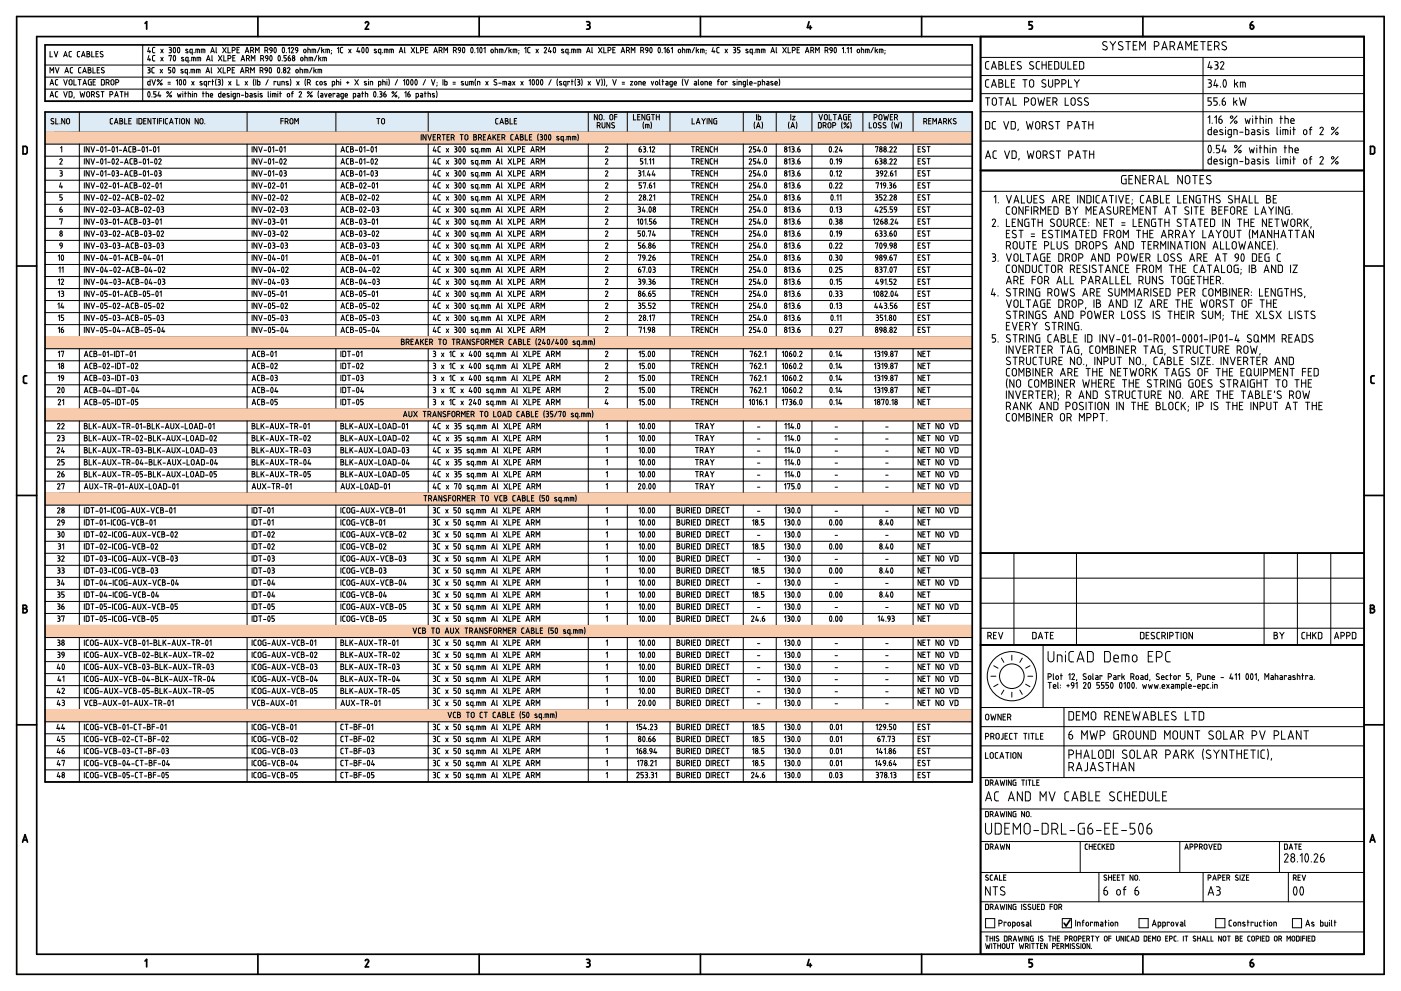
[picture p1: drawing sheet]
<svg xmlns="http://www.w3.org/2000/svg" width="420mm" height="297mm" viewBox="0 0 420 297" stroke-linecap="round" stroke-linejoin="round" font-family="sans-serif">
<g fill="none" stroke="#000" stroke-width=".51">
<path d="M5 5h410.1v287h-410.1zM11 11h398.1v275h-398.1zM13.5 13.5h278.1v16.8h-278.1zM43.5 7l.5-.5v2.2M77.3 5v6M109.6 6.9a.51 .51 0 0 1 .6-.4 .51 .51 0 0 1 .3 .7l-.9 1.5h1M143.7 5v6M175.9 6.5h.5a.5 .5 0 0 1 .5 .5 .5 .5 0 0 1-.5 .5M176.2 7.5h.2M176.4 7.5l.4 .2v.8l-.9 .2M210.1 5v6M242.6 6.5l-.5 1.8h1.3"/>
<path d="M243 7.7v1M276.4 5v6M294.1 11v275M309.6 6.5h-1v1l.8 .1 .2 .4M309.6 8v.3M309.6 8.2l-.2 .5h-.8M342.8 5v6M375 7.5h.5a.58 .58 0 0 1 .6 .5 .58 .58 0 0 1-.5 .6 .58 .58 0 0 1-.6-.4zM375.7 6.5l-.5 .4-.2 .6M13.5 33.6h278.1v200.8h-278.1zM6.9 43.9h.8l.4 .2 .1 1.5-.3 .5h-1zM294.1 51.1h115"/>
<path d="M412.2 44.4v1.2M412.2 44.4l-.2-.4-1-.1v2.2h1l.2-.5M5 79.7h6M409.1 79.7h6M7.5 114.9h.5M7.5 112.6h.5M7.5 112.6l-.5 .5 .1 1.6 .4 .2M411.6 114.9h.5M411.6 112.6h.5M411.6 112.6l-.5 .5 .1 1.6 .4 .2M5 148.5h6M409.1 148.5h6"/>
<path d="M294.1 165.8h115M6.9 182.4h.6M7.5 181.4a.5 .5 0 0 1 .5 .5 .5 .5 0 0 1-.5 .5 .63 .63 0 0 1 .7 .6 .63 .63 0 0 1-.7 .7M7.5 181.4h-.6v2.3h.6M294.1 193.3h115M411 181.4h.6a.5 .5 0 0 1 .5 .5 .5 .5 0 0 1-.5 .5 .62 .62 0 0 1 .6 .6 .62 .62 0 0 1-.6 .7h-.6zM411 182.4h.6M5 217.3h6M409.1 217.3h6M6.8 252.4l.7-2.2 .8 2.2M7 251.8h1.1M410.9 252.4l.7-2.2 .8 2.2"/>
<path d="M411.1 251.8h1.1M320.9 275.7l-1.2 1.8-.6-.8M43.5 288.1l.5-.5v2.2M77.3 286v6M109.6 288a.51 .51 0 0 1 .6-.4 .51 .51 0 0 1 .3 .7M110.5 288.3l-.9 1.5h1M143.7 286v6M175.9 287.6h.5a.5 .5 0 0 1 .5 .5 .5 .5 0 0 1-.5 .5M175.9 289.8h.5M176.2 288.6h.2M176.4 288.6a.57 .57 0 0 1 .5 .7l-.5 .5M210.1 286v6"/>
<path d="M242.6 287.6l-.5 1.7h1.3M243 288.8v1M276.4 286v6M308.6 289.8h.5M309.6 287.6h-1v1h.8l.2 .5M309.6 289.1v.2M309.6 289.3l-.5 .5M342.8 286v6M375 288.6h.5a.58 .58 0 0 1 .6 .4 .58 .58 0 0 1-.5 .7 .58 .58 0 0 1-.6-.4zM375.7 287.6l-.5 .3-.2 .7"/>
</g>
<g fill="none" stroke="#000" stroke-width=".3">
<path d="M13.5 19.5h278.1M15 15.4v1.6h.7M16.3 15.4l.5 1.6 .5-1.6M19.1 17l.5-1.6 .6 1.6M19.2 16.6h.8M20.7 16.7l.2 .3h.5M21.4 15.4l-.6 .2-.1 1.1M23.2 16.7l.2 .3h.5M23.9 15.4l-.7 .2v1.1M24.4 17l.6-1.6 .5 1.6M24.6 16.6h.8M26.1 15.4l.7 .2v.4l-.3 .1a.45 .45 0 0 1 .5 .5 .45 .45 0 0 1-.5 .4h-.4z"/>
<path d="M26.1 16.2h.4M27.5 15.4v1.6h.7M28.8 16.2h.5M29.5 15.4h-.7v1.6h.7M30.8 15.5a.43 .43 0 0 0-.6 0 .43 .43 0 0 0 0 .6l.5 .3a.44 .44 0 0 1 0 .7 .44 .44 0 0 1-.7-.2M42.8 13.5v16.8M44.7 14.2l-.4 1.3h.9M44.7 16.6l-.4 1.3h.9M44.9 15.1v.7M44.9 17.5v.8M45.7 14.6l.1 1.1 .7 .1M46.1 14.2l-.4 .4"/>
<path d="M46.1 14.2h.4M46.5 16.6l-.6 .1-.2 .3 .1 1.1 .7 .2M48.2 14.8l.7 1M48.2 17.2l.7 1.1M48.9 14.8l-.7 1M48.9 17.2l-.7 1.1M50.7 14.2h.4M50.7 16.8v-.2h.7l-.3 1.7M50.9 14.9h.2M51 14.2l.4 .4-.4 .3M51 14.9a.46 .46 0 0 1 .4 .5 .46 .46 0 0 1-.4 .4h-.3M52.1 14.3l.1-.1a.9 .9 0 0 1 0 1.6l-.3-.8z"/>
<path d="M52.1 16.7h.1a.9 .9 0 0 1 0 1.5l-.3-.7zM53.4 14.3l.1-.1a.9 .9 0 0 1 0 1.6l-.3-.8zM55.1 17.3l-.5-.1-.2 .2 .7 .5a.39 .39 0 0 1-.2 .4 .39 .39 0 0 1-.5-.1M56.3 15.4l.1 .1a.39 .39 0 0 1-.3 .4 .39 .39 0 0 1-.4-.2M56.3 14.8h-.4l-.2 .2 .6 .4M56.4 18.3l-.7-.2 .1-.9h.6v1.6M56.9 15v.6M56.9 18.2v.1M56.9 15l.2-.2h.6v1.6M56.9 15.6l.2 .2h.6M57.5 18.3v-1.1h.8l.3 .3v.8M58 17.2v1.1"/>
<path d="M58.2 15.7v.1M58.7 15.8v-1l1.1 .1v.9M59.1 18.3v-1.1h.8l.3 .3v.8M59.3 14.8v1M59.6 17.2v1.1M60.4 15.8v-1l1 .1v.9M60.9 14.8v1M61.9 18.3l.6-1.7 .5 1.7M62.1 17.8h.8M63.2 15.8l.5-1.6 .6 1.6M63.4 15.4h.7M63.6 16.6v1.5l.1 .2"/>
<path d="M64.8 14.2v1.5M64.8 15.7l.2 .1M65.5 16.6l1.1 1.7M66.6 16.6l-1.1 1.7M66.8 14.2l1 1.6M67.1 16.6v1.7h.7M67.8 14.2l-1 1.6M68.4 17.5h.4a.45 .45 0 0 0 .5-.4 .45 .45 0 0 0-.5-.5h-.4v1.7M68.4 14.2v1.6h.7M69.8 17.4h.6M70.1 14.2h-.5v1.6M70.1 14.2a.45 .45 0 0 1 .4 .5 .45 .45 0 0 1-.4 .4h-.5"/>
<path d="M70.5 16.6h-.7v1.7h.7M71.1 14.9h.5M71.8 14.2h-.7v1.6h.7M72.3 18.3l.5-1.7 .6 1.7M72.4 17.8h.8M73.6 15.8l.5-1.6 .5 1.6M73.7 15.4h.8M73.9 17.5h.5a.45 .45 0 0 0 .4-.4 .45 .45 0 0 0-.4-.5h-.5v1.7M74.4 17.5l.4 .8M75.4 18.3v-1.7l.5 .9 .5-.9v1.7M75.6 14.2a.45 .45 0 0 1 .5 .5 .45 .45 0 0 1-.5 .4h-.4M75.6 14.2h-.4v1.6"/>
<path d="M75.7 15.1l.4 .7M76.6 15.8v-1.6l.6 .9 .5-.9v1.6M78.2 17.5h.4a.45 .45 0 0 0 .5-.4 .45 .45 0 0 0-.5-.5h-.4v1.7M78.7 17.5l.4 .8M79.8 16.7l.5 .1v.7l-.6-.1zM79.9 14.2a.45 .45 0 0 1 .4 .5 .45 .45 0 0 1-.4 .4h-.5M79.9 14.2h-.5v1.6M80 15.1l.3 .7M80.3 17.5l-.5 .8M80.9 14.6l.3-.4 .4 .4M80.9 14.6v.3l.3 .2h.4v-.5M81.1 16.7a.9 .9 0 0 1 0 1.5l-.2-.7z"/>
<path d="M81.6 15.1l-.5 .7M82.3 14.3l.1-.1a.9 .9 0 0 1 0 1.6l-.3-.8zM83.5 16.7h.1a.9 .9 0 0 1 0 1.5l-.2-.7zM84.6 18.2v.1M84.8 14.3l.1-.1a.9 .9 0 0 1 0 1.6l-.3-.8zM85.9 16.6h-.7v.8h.5l.2 .5-.2 .3-.5 .1M85.9 15.7v.1M86.4 17.4h.4a.41 .41 0 0 1 .4 .3 .41 .41 0 0 1-.3 .5 .41 .41 0 0 1-.5-.3zM86.4 14.6l.4-.4v1.6M87 16.6l-.6 .8M87.3 14.5a.36 .36 0 0 1 .5-.3 .36 .36 0 0 1 .2 .6l-.7 1h.8M88.6 14.6v.2"/>
<path d="M88.6 14.8l.2 .3h.5M88.6 14.6l.3-.4 .4 .4M89.3 14.6v.5M89.3 15.1l-.5 .7M90.3 17.2l.5 .2-.1 .8-.5-.1zM91.1 14.9l.3-.1 .3 .1-.1 .9-.5-.1zM91.4 17.2l.7 .1v1M91.4 16.6v1.7M92.3 14.8l.7 .1v.9M92.3 14.2v1.6M92.7 18.3v-1.1h.8l.3 .3v.8M93.2 17.2v1.1"/>
<path d="M93.6 15.8v-1l1 .1 .1 .9M94.1 14.8v1M95 16.6l-.7 1.7M95.6 16.6v1.7M95.9 17.5l.4 .8M95.9 14.2l-.7 1.6M96.3 17.2l-.7 .5M96.5 14.2v1.6M96.8 15l.4 .8M96.8 18.3v-1.1h.8l.3 .3v.8M97.2 14.8l-.7 .5M97.4 17.2v1.1"/>
<path d="M97.7 15.8v-1h1l.1 1M98.3 14.8v1M99.4 15.8l-.1 .4M99.4 15.1v.1M101.2 14.6l.4-.4v1.6M102.1 14.6v1.1l.7 .1M102.4 14.2h.4M102.4 14.2l-.3 .4M104.6 14.8l.7 1M105.3 14.8l-.7 1M107.4 14.2l-.4 1.3h.9M107.7 15.1v.7"/>
<path d="M108.7 14.3v-.1a.9 .9 0 0 1 0 1.6l-.2-.8zM109.9 14.3l.1-.1a.9 .9 0 0 1 0 1.6l-.3-.8zM112.4 15.2l.4 .2M112.8 15.4l.1 .1a.39 .39 0 0 1-.2 .4 .39 .39 0 0 1-.5-.2M112.8 14.8h-.5v.4M114.2 15.8l-.7-.1 .1-.9h.6v1.6M114.7 15.7v.1M115.3 15.8v-1h.9l.2 1M115.8 14.8v1M116.9 15.8v-1l1 .1 .1 .9M117.4 14.8v1M119.7 15.8l.6-1.6 .5 1.6"/>
<path d="M119.9 15.4h.8M121.3 14.2l.1 1.5 .1 .1M123.3 14.2l1.1 1.6M124.4 14.2l-1.1 1.6M124.9 14.2v1.6h.7M126.6 14.2h-.4v1.6M126.6 14.2a.45 .45 0 0 1 .5 .5 .45 .45 0 0 1-.5 .4h-.4M127.6 14.9h.5M128.3 14.2h-.7v1.6h.7M130.1 15.8l.5-1.6 .6 1.6M130.2 15.4h.8M132.2 14.2a.45 .45 0 0 1 .4 .5 .45 .45 0 0 1-.4 .4h-.5"/>
<path d="M132.2 14.2h-.5v1.6M132.2 15.1l.4 .7M133.1 15.8v-1.6l.6 .9 .5-.9v1.6M136.4 14.2a.45 .45 0 0 1 .5 .5 .45 .45 0 0 1-.5 .4h-.4M136.4 14.2h-.4v1.6M136.5 15.1l.4 .7M137.4 14.6l.1 .3 .3 .2h.3v-.5M137.4 14.6l.4-.4 .3 .4M138.1 15.1l-.5 .7M138.9 14.3v-.1a.9 .9 0 0 1 0 1.6l-.2-.8zM141.3 14.3l.1-.1a.9 .9 0 0 1 0 1.6l-.2-.8zM142.4 15.7v.1"/>
<path d="M143 14.6l.3-.4v1.6M144 14.3l.1-.1a.9 .9 0 0 1 0 1.6l-.2-.8zM145.1 14.6l.4-.4v1.6M147.3 14.9l.3-.1 .3 .1-.1 .9-.5-.1zM148.5 14.8l.7 .1v.9M148.5 14.2v1.6M149.8 15.8v-1l1 .1v.9M150.3 14.8v1M152.1 14.2l-.7 1.6M152.6 14.2v1.6M153 15l.4 .8M153.4 14.8l-.8 .5"/>
<path d="M153.9 15.8v-1h.9l.2 1M154.4 14.8v1M155.6 15.8l-.1 .4M155.6 15.1v.1M157.4 14.6l.3-.4v1.6M158.3 14.6v1.1l.7 .1M158.6 14.2h.4M158.6 14.2l-.3 .4M160.7 14.8l.8 1M161.5 14.8l-.8 1M163.2 14.5a.36 .36 0 0 1 .5-.3 .36 .36 0 0 1 .2 .6l-.7 1h.7M164.8 14.2l-.3 1.3h.9"/>
<path d="M165.1 15.1v.7M166.1 14.3l.1-.1a.9 .9 0 0 1 0 1.6l-.3-.8zM169 15.4l.1 .1a.39 .39 0 0 1-.3 .4 .39 .39 0 0 1-.4-.2M169 14.8h-.4l-.2 .2 .6 .4M170.4 15.8l-.7-.1 .1-.9h.6v1.6M170.9 15.7v.1M172 14.8v1M172.3 14.8h-.9v1M172.3 14.8l.2 .2v.8M173.1 15.8v-1h.9l.2 1M173.6 14.8v1M175.9 15.8l.5-1.6 .6 1.6"/>
<path d="M176.1 15.4h.7M177.5 14.2v1.5l.2 .1M179.5 14.2l1.1 1.6M180.6 14.2l-1.1 1.6M181.1 14.2v1.6h.7M182.8 14.2a.45 .45 0 0 1 .4 .5 .45 .45 0 0 1-.4 .4h-.4M182.8 14.2h-.4v1.6M183.8 14.9h.5M184.5 14.2h-.7v1.6h.7M186.3 15.8l.5-1.6 .5 1.6M186.4 15.4h.8M188.3 14.2h-.4v1.6"/>
<path d="M188.3 14.2a.45 .45 0 0 1 .5 .5 .45 .45 0 0 1-.5 .4h-.4M188.4 15.1l.4 .7M189.3 15.8v-1.6l.6 .9 .5-.9v1.6M192.6 14.2a.45 .45 0 0 1 .5 .5 .45 .45 0 0 1-.5 .4h-.4M192.6 14.2h-.4v1.6M192.7 15.1l.4 .7M193.6 14.6l.2 .5h.5M193.6 14.6l.4-.4 .3 .4M194.3 14.6v.5M194.3 15.1l-.5 .7M195 14.3l.1-.1a.9 .9 0 0 1 0 1.6l-.2-.8zM197.5 14.3l.1-.1a.9 .9 0 0 1 0 1.6l-.3-.8z"/>
<path d="M198.6 15.7v.1M199.1 14.6l.4-.4v1.6M200 14.9l.6 .1 .2 .3M200 14.9l.2 .9h.4l.2-.3M200.6 14.2l-.6 .7M200.7 15.3v.2M201.3 14.6l.4-.4v1.6M203.6 14.8l.5 .1-.1 .9-.5-.1zM204.7 14.8l.7 .1v.9M204.7 14.2v1.6M205.9 15.8v-1h1l.1 1M206.5 14.8v1"/>
<path d="M208.3 14.2l-.7 1.6M208.8 14.2v1.6M209.1 15l.4 .8M209.5 14.8l-.7 .5M210.1 15.8v-1l1 .1 .1 .9M210.6 14.8v1M211.8 15.8l-.1 .4M211.8 15.1v.1M213.9 14.2l-.4 1.3h.9M214.2 15.1v.7M215 14.6v1.1l.7 .1M215.3 14.2h.4"/>
<path d="M215.3 14.2l-.3 .4M217.4 14.8l.8 1M218.2 14.8l-.8 1M219.9 14.2h.4M220.1 14.9h.2M220.3 14.2l.3 .4-.3 .3M220.3 14.9l.3 .2v.6l-.7 .1M221.9 14.2h-.7v.7h.3a.46 .46 0 0 1 .4 .5 .46 .46 0 0 1-.4 .4h-.3M224.3 15.4v.1a.39 .39 0 0 1-.2 .4 .39 .39 0 0 1-.4-.2M224.3 14.8h-.4l-.2 .2 .6 .4M225.6 15.8l-.6-.1 .1-.9h.5v1.6M226.2 15.7v.1"/>
<path d="M226.7 15.8v-1l1.1 .1v.9M227.3 14.8v1M228.3 15.8v-1l1.1 .1v.9M228.9 14.8v1M231.2 15.8l.5-1.6 .6 1.6M231.3 15.4h.8M232.8 14.2v1.5l.2 .1M234.7 14.2l1.1 1.6M235.8 14.2l-1.1 1.6M236.3 14.2v1.6h.8M238.1 14.2h-.5v1.6M238.1 14.2a.45 .45 0 0 1 .4 .5 .45 .45 0 0 1-.4 .4h-.5"/>
<path d="M239.1 14.9h.5M239.8 14.2h-.7v1.6h.7M241.5 15.8l.6-1.6 .5 1.6M241.7 15.4h.8M243.6 14.2a.45 .45 0 0 1 .5 .5 .45 .45 0 0 1-.5 .4h-.4M243.6 14.2h-.4v1.6M243.7 15.1l.4 .7M244.6 15.8v-1.6l.5 .9 .6-.9v1.6M247.9 14.2a.45 .45 0 0 1 .4 .5 .45 .45 0 0 1-.4 .4h-.5M247.9 14.2h-.5v1.6M248 15.1l.3 .7M248.9 14.6l.3-.4 .4 .4"/>
<path d="M248.9 14.6l.1 .5h.6M249.6 15.1l-.5 .7M249.6 14.6v.5M250.3 14.3l.1-.1a.9 .9 0 0 1 0 1.6l-.3-.8zM252.6 14.6l.4-.4v1.6M253.5 15.7v.1M254 14.6l.4-.4v1.6M255 14.6l.3-.4v1.6M257.1 14.9l.3-.1 .3 .1-.1 .9-.5-.1zM258.3 14.8l.7 .1v.9M258.3 14.2v1.6M259.6 15.8v-1h.9l.2 1"/>
<path d="M260.1 14.8v1M261.9 14.2l-.7 1.6M262.5 14.2v1.6M262.8 15l.4 .8M263.2 14.8l-.7 .5M263.7 15.8v-1h1l.1 1M264.3 14.8v1M265.4 15.8l-.1 .4M265.4 15.1v.1M294.1 17.2h115M296.6 18.5h-.8l-.2 .5v1.5l1 .2M299.6 18.5h.6a.5 .5 0 0 1 .5 .5 .5 .5 0 0 1-.5 .5 .63 .63 0 0 1 .6 .6 .63 .63 0 0 1-.6 .6h-.6z"/>
<path d="M299.6 19.5h.6M301.6 18.5v2.2h1M303.3 19.5h.8M304.3 18.5h-1v2.2h1M306.2 18.6a.59 .59 0 0 0-.9-.1 .59 .59 0 0 0 .1 .9l.7 .4a.57 .57 0 0 1 .1 .8 .57 .57 0 0 1-.9 0l-.2-.1M309.9 18.6a.59 .59 0 0 0-.9-.1 .59 .59 0 0 0 0 .9l.7 .4a.57 .57 0 0 1 .1 .8 .57 .57 0 0 1-.8 0l-.2-.1M311.3 18.5h.5M311.3 18.5l-.5 .5v1.5l.5 .2M312.5 19.5h1.3M312.5 18.5v2.2M313.8 18.5v2.2M314.5 19.5h.8"/>
<path d="M315.5 18.5h-1v2.2h1M316.3 18.5h.7l.4 .2 .1 1.5-.2 .4-1 .1zM318.3 18.5v1.6a.63 .63 0 0 0 .6 .6 .63 .63 0 0 0 .6-.6v-1.6M320.3 18.5v2.2h1M322 19.5h.8M323 18.5h-1v2.2h1M323.8 18.5h.7l.4 .2 .1 1.5-.2 .4-1 .1zM331.8 13.9a.63 .63 0 0 1 .1 1 .63 .63 0 0 1-1-.1l-.2-.1M331.9 12.6a.66 .66 0 0 0-.9-.1 .66 .66 0 0 0 0 1l.8 .4M332.9 12.5l.8 1.1M333.7 13.6v1.4M334.6 12.5l-.9 1.1"/>
<path d="M336.5 13.9a.63 .63 0 0 1 .1 1 .63 .63 0 0 1-.9-.1l-.3-.1M336.7 12.6a.66 .66 0 0 0-1-.1 .66 .66 0 0 0 0 1l.8 .4M337.6 12.5h1.4M338.3 12.5v2.5M339.9 13.6h.8M341 12.5h-1.1v2.5h1.1M341.8 15v-2.5l.8 1.3 .9-1.3v2.5M346.2 13.8l.7 .1a.69 .69 0 0 0 .7-.7 .69 .69 0 0 0-.7-.7h-.7v2.5M348.4 15l.8-2.5 .9 2.5M348.6 14.3h1.2M350.9 13.8l.7 .1a.69 .69 0 0 0 .7-.7 .69 .69 0 0 0-.7-.7h-.7v2.5M351.7 13.8l.6 1.2"/>
<path d="M353.1 15l.8-2.5 .9 2.5M353.4 14.3h1.2M355.6 15v-2.5l.9 1.3 .8-1.3v2.5M358.1 13.6h.9M359.2 12.5h-1.1v2.5h1.1M360.1 12.5h1.4M360.8 12.5v2.5M360.8 17.2v33.9M362.3 13.6h.8M362.8 18.5l-.5 1.7h1.2M363.2 19.7v1M363.4 12.5h-1.1v2.5h1.1"/>
<path d="M364.2 13.8l.7 .1a.69 .69 0 0 0 .7-.7 .69 .69 0 0 0-.7-.7h-.7v2.5M364.3 18.5h.5a.5 .5 0 0 1 .5 .5 .5 .5 0 0 1-.5 .5M364.5 19.5h.3M364.8 19.5a.64 .64 0 0 1 .5 .6 .64 .64 0 0 1-.5 .6h-.5M365.1 13.8l.5 1.2M366 18.8a.51 .51 0 0 1 .7-.3 .51 .51 0 0 1 .3 .7l-1 1.5h1M367.5 13.9a.63 .63 0 0 1 .2 1 .63 .63 0 0 1-1-.1l-.2-.1M367.7 12.6a.66 .66 0 0 0-1-.1 .66 .66 0 0 0 .1 1l.7 .4M13.5 39.6h278.1M13.5 23.1h278.1M13.5 26.7h278.1M13.5 30.3h278.1"/>
<path d="M15 21.9v-1.6l.5 .8 .6-.8v1.6M15 25.5l.5-1.6 .6 1.6M15 29.1l.5-1.6 .6 1.6M15.2 25h.7M15.2 28.6h.7M16.1 35.6a.43 .43 0 0 0-.6 0 .43 .43 0 0 0 0 .6l.5 .3a.44 .44 0 0 1-.1 .7 .44 .44 0 0 1-.6-.2M16.6 20.3l.6 1.6 .5-1.6M16.7 35.5v1.6h.7M17 25.5h.3M17 23.9h.3M17 29.1h.3M17 27.5h.3"/>
<path d="M17 23.9l-.4 .3 .1 1.1 .3 .2M17 27.5l-.4 .3 .1 1.1 .3 .2M18 37.1h.1M19.1 27.5l.5 1.6 .6-1.6M19.1 23.9l.5 1.6 .6-1.6M19.4 35.5v1.6l-.9-1.6v1.6M19.5 21.9l.5-1.6 .5 1.6M19.6 21.4h.8M20 36.7v-.7a.45 .45 0 0 1 .4-.5 .45 .45 0 0 1 .5 .5v.7M20 36.7a.45 .45 0 0 0 .4 .4 .45 .45 0 0 0 .5-.4M20.8 24.1l.4-.2 .4 .2v.9a.45 .45 0 0 1-.4 .5 .45 .45 0 0 1-.5-.5zM21.3 27.5h-.6v1.6h.6"/>
<path d="M21.3 27.5l.3 .3v1.1l-.3 .2M21.8 20.3h-.5l-.2 .3v1.1l.7 .2M22.2 23.9v1.6h.7M22.2 29.1v.3M23.4 23.9h.9M23.8 33.6v6M23.9 23.9v1.6M24 27.5l.4 1.6 .3-1.1 .4 1.1 .3-1.6M24.3 20.3h-.6l-.1 .3v1.1l.7 .2M24.8 21.9l.6-1.6 .5 1.6M24.9 25.5l.5-1.6 .6 1.6M25 21.4h.7"/>
<path d="M25 25h.8M26 27.7l.2-.2a.45 .45 0 0 1 .7 .4v.7a.45 .45 0 0 1-.5 .5 .45 .45 0 0 1-.4-.5zM26.4 20.3l.8 .1v.4l-.3 .2a.45 .45 0 0 1 .4 .4 .45 .45 0 0 1-.4 .5h-.5zM26.4 21h.5M27.4 23.9l-.9 .1 .2 1.4 .7 .1v-.9h-.3M27.4 28.4h.5a.45 .45 0 0 0 .4-.5 .45 .45 0 0 0-.4-.4h-.5v1.6M27.9 20.3v1.6h.7M27.9 24.6h.6M28 28.4l.3 .7M28.6 23.9h-.7v1.6h.7M29.1 21h.6M29.7 27.6a.43 .43 0 0 0-.7-.1 .43 .43 0 0 0 .1 .7l.5 .2a.44 .44 0 0 1-.1 .7 .44 .44 0 0 1-.6-.2"/>
<path d="M29.9 20.3h-.8v1.6h.8M30.3 27.5h.9M30.8 27.5v1.6M31.2 20.3a.43 .43 0 0 0-.6 0 .43 .43 0 0 0 0 .6l.5 .3a.44 .44 0 0 1 0 .7 .44 .44 0 0 1-.7-.2M31.3 24.2l-.2-.3h-.7v1.6l.7-.1 .2-.3M31.3 24.2v.9M31.8 24.8h.5a.45 .45 0 0 0 .4-.5 .45 .45 0 0 0-.4-.4h-.5v1.6M32.4 24.7l.3 .8M33 28.4h.4a.45 .45 0 0 0 .5-.5 .45 .45 0 0 0-.5-.4h-.4v1.6M33.3 24.1l.4-.2 .4 .2 .1 .9a.45 .45 0 0 1-.5 .5 .45 .45 0 0 1-.4-.5zM33.8 35.5l-.6 .1-.1 .3v1.1l.7 .1M34.3 37.1l.6-1.6 .5 1.6"/>
<path d="M34.4 29.1l.5-1.6 .6 1.6M34.5 36.7h.7M34.5 28.6h.8M34.7 24.8h.5a.45 .45 0 0 0 .4-.5 .45 .45 0 0 0-.4-.4h-.5v1.6M35.9 35.5l.8 .2v.4l-.3 .1a.45 .45 0 0 1 .4 .5 .45 .45 0 0 1-.4 .4h-.5zM35.9 36.2h.5M36 27.5h.9M36.5 27.5v1.6M37.4 35.5v1.6h.7M37.5 27.5v1.6M37.5 28.2h.9M38.4 27.5v1.6"/>
<path d="M38.6 36.2h.6M39.4 35.5h-.8v1.6h.8M41.1 35.5v1.6M41.7 35.5l.8 .2-.1 1.4h-.7zM43.1 36.2h.5M43.8 35.5h-.7v1.6h.7M44.3 20.3l.7 .1v.4l-.3 .2M44.5 21h.2M44.5 27.6l.1-.1a.9 .9 0 0 1 0 1.6l-.3-.8zM44.6 24.4h.4M44.7 21a.46 .46 0 0 1 .3 .4 .46 .46 0 0 1-.3 .5h-.4M45 23.9v1.6l-.7-.2v-.6l.3-.3"/>
<path d="M45.3 35.5v1.6l-.9-1.6v1.6M45.6 29v.1M45.6 23.9l.5 1.6 .5-1.6M45.8 35.5h.9M46.2 35.5v1.6M46.3 20.3h-.6l-.1 .3v1.1l.7 .2M46.8 27.5h-.7v.7h.4a.46 .46 0 0 1 .3 .4 .46 .46 0 0 1-.3 .5h-.4M47.2 35.5v1.6M47.7 27.5l-.4 1.2h1M47.8 36.2h.7M48 28.4v.7M48 20.8l.7 1.1"/>
<path d="M48.5 35.5h-.7v1.6M48.6 23.9l-1.4 1.6M48.7 20.8l-.7 1.1M49 35.5v1.6M50.3 35.5l-.5 .1-.2 .3v1.1l.7 .1M50.4 24.7h.7M50.4 25.2h.7M50.8 37.1l.6-1.6 .5 1.6M51 36.7h.8M51.2 20.3h-.7v.7h.4a.46 .46 0 0 1 .3 .4 .46 .46 0 0 1-.3 .5h-.4M51.5 27.5l-1.5 1.6M51.9 20.3h.1a.9 .9 0 0 1 0 1.5l-.2-.7z"/>
<path d="M52.5 35.5h.9M52.9 24.2l.3-.3v1.6M52.9 35.5v1.6M53.2 28l.3 1.1 .2-.7 .3 .7 .3-1.1M53.9 35.5v1.6M53.9 23.9h.1a.9 .9 0 0 1 0 1.6l-.3-.8zM54.4 36.7a.45 .45 0 0 0 .5 .4 .45 .45 0 0 0 .4-.4M54.4 36.7v-.7a.45 .45 0 0 1 .5-.5 .45 .45 0 0 1 .4 .5v.7M54.8 27.5v.1M54.8 28v1.1M54.9 20.9l-.4-.1-.3 .2 .7 .5a.39 .39 0 0 1-.2 .4 .39 .39 0 0 1-.5-.1M55.2 23.9h.1a.9 .9 0 0 1 0 1.6l-.3-.8z"/>
<path d="M55.4 28h.5M55.5 27.5v1.6M56.2 21.9l-.7-.2 .1-.9h.6v1.6M56.5 28l.6 .1 .1 1M56.5 27.5v1.6M56.8 21.8v.1M56.8 35.5v1.6l-.9-1.6v1.6M57.3 21.9v-1.1l1 .1 .1 1M57.5 24.4l.7 1.1M57.7 27.5v.1M57.7 28v1.1M57.8 20.8v1.1"/>
<path d="M58.2 24.4l-.7 1.1M58.3 29.1v-1.1l.6 .1 .1 1M58.9 21.9v-1.1l1.1 .1v1M59.4 35.5v1.6l-.9-1.6v1.6M59.5 20.8v1.1M60 36.7v-.7a.45 .45 0 0 1 .4-.5 .45 .45 0 0 1 .5 .5v.7M60 36.7a.45 .45 0 0 0 .4 .4 .45 .45 0 0 0 .5-.4M60.6 24.5l-.4-.1-.2 .2 .6 .5a.39 .39 0 0 1-.2 .4 .39 .39 0 0 1-.4-.1M60.7 28h.6M60.9 27.5v1.6M61.2 24.7v.5M61.2 25.2l.2 .2 .5 .1"/>
<path d="M61.4 37.1h.1M61.5 24.4h.4v1.6M61.5 24.4l-.3 .3M61.8 21.9l.5-1.6 .5 1.6M61.8 28l.7 .1v1M61.8 27.5v1.6M61.9 21.4h.8M63 24.6v-.2h-.5v1.1M63.1 28.6h.7l-.2-.5-.5 .1v.6l.1 .2 .6 .1M63.4 20.3v1.4l.2 .2M63.6 24.4h.5M63.7 23.9v1.6"/>
<path d="M64.8 23.7l-.2 1 .2 1M65.3 20.3l1.1 1.6M65.4 23.9l.6 .1v.4l-.3 .2M65.5 24.6h.2M65.7 24.6l.3 .2v.5l-.6 .2M66.3 27.5v1.6l-.6-.1-.1-.9 .7-.1M66.4 20.3l-1.1 1.6M66.6 23.7l.2 1-.2 1M66.8 28.6h.7l-.2-.5-.4 .1-.1 .6 .1 .2 .6 .1M66.9 20.3v1.6h.7M68.2 21.1l.4 .1a.45 .45 0 0 0 .5-.5 .45 .45 0 0 0-.5-.4h-.4v1.6M68.6 24.4l.7 1.1"/>
<path d="M68.7 28.1l-.4-.1-.2 .2 .6 .5a.39 .39 0 0 1-.2 .4 .39 .39 0 0 1-.4-.1M69.3 24.4l-.7 1.1M69.3 27.5v.1M69.3 28v1.1M69.6 21h.6M70.4 20.3h-.8v1.6h.8M70.6 29.4l-.2 .2h-.4M70.6 29.1l-.7-.1 .1-1h.6v1.4M71 23.9v1.6h.8M71.1 29.1v-1.1l.7 .1v1M72.1 21.9l.5-1.6 .6 1.6M72.3 21.4h.7"/>
<path d="M72.4 28.6h.7M73.5 24.4l.7 1.1M73.6 27.5v1.6l.6-.1 .1-.9-.7-.1M73.7 21.1h.5M74.1 33.6v6M74.2 20.3a.45 .45 0 0 1 .4 .4 .45 .45 0 0 1-.4 .5M74.2 20.3h-.5v1.6M74.2 24.4l-.7 1.1M74.3 21.1l.3 .8M75 28h.5l.1 .3v.8l-.6-.1v-.4h.6M75.2 21.9v-1.6l.5 .8 .6-.8v1.6M76.2 23.7l-.2 1 .2 1"/>
<path d="M76.3 28.4l.5 .3a.39 .39 0 0 1-.2 .4 .39 .39 0 0 1-.4-.1M76.7 23.9v1.6M76.8 28.1h-.6l.1 .3M77.2 23.9v1.6l.7-.2 .1-.6-.3-.3M77.2 24.4h.5M77.4 27.5v.1M77.4 28v1.1M78 21.1h.5M78.1 28.4l.5 .3a.39 .39 0 0 1-.2 .4 .39 .39 0 0 1-.4-.1M78.5 20.3a.45 .45 0 0 1 .4 .4 .45 .45 0 0 1-.4 .5M78.5 20.3h-.5v1.6M78.5 21.1l.4 .8"/>
<path d="M78.6 28.1h-.6l.1 .3M79.8 21.1h.4M80.2 21.2l-.6 .7M80.2 21.1v-.5a.41 .41 0 0 0-.5-.3 .41 .41 0 0 0-.3 .5 .41 .41 0 0 0 .4 .4M80.4 27.5v1.4l.2 .2M80.4 23.9l-.7 1.6M80.9 20.3h.1a.9 .9 0 0 1 0 1.5l-.3-.7zM81.2 27.5v.1M81.2 28v1.1M81.7 29.1v-1.1l1 .1 .1 1M82.2 28v1.1M82.7 24.6v-.2h-.5v1.1"/>
<path d="M83.3 24.4v.9l.7 .2v-1.1M83.3 27.5v.1M83.3 28v1.1M83.4 20.3a.9 .9 0 0 1 0 1.5l-.2-.7zM83.9 28h.5M84 27.5v1.6M84.2 36.2h.8M84.5 21.8v.1M85 35.5h-.8v1.6M85 24.4h-.5v1.1M85 24.4l.3 .3v.8M85.5 36.4h.5"/>
<path d="M86 35.5h-.5v1.6M86 35.5a.45 .45 0 0 1 .4 .5 .45 .45 0 0 1-.4 .4M86 36.4l.4 .7M86.3 20.4l.3-.1 .4 .3-.7 1.3h.7M86.3 20.4v.1M86.3 28.1l.5 .1-.1 .8-.5-.1zM86.4 24.5l-.4-.1-.2 .2 .7 .5a.39 .39 0 0 1-.3 .4 .39 .39 0 0 1-.4-.1M87 36.7v-.7a.45 .45 0 0 1 .4-.5 .45 .45 0 0 1 .5 .5v.7M87 36.7a.45 .45 0 0 0 .4 .4 .45 .45 0 0 0 .5-.4M87.1 23.7l.1 1-.1 1M87.4 28h.5M87.9 27.5l-.3 .2v1.4"/>
<path d="M88.4 37.1v-1.6l.5 .9 .6-.9v1.6M88.8 21l.3-.2 .3 .2-.1 .8-.5-.1zM89 24.4l.7 1.1M89.7 27.7a.37 .37 0 0 1 .5-.2 .37 .37 0 0 1 .2 .5M89.7 24.4l-.7 1.1M90 20.8l.7 .1v1M90 20.3v1.6M90.4 28l-.7 1.1h.7M91.2 21.9v-1.1h1l.1 1.1M91.6 23.7l-.1 1 .1 1M91.8 20.8v1.1M92.2 24.8h.4a.45 .45 0 0 0 .5-.5 .45 .45 0 0 0-.5-.4h-.4v1.6"/>
<path d="M92.7 24.7l.4 .8M93.6 20.3l-.7 1.6M93.6 27.5l-1.4 1.6M94.1 20.3v1.6M94.4 21.1l.4 .8M94.8 20.8l-.7 .5M95.1 24.4l-.2 .1-.1 .7 .6 .3M95.1 24.4h.3M95.4 21.9v-1.1h.9l.2 1.1M95.6 27.3l-.2 1 .2 1M95.9 20.8v1.1M96.1 24.4l.5 .2-.1 .8-.5-.1z"/>
<path d="M96.2 28h.5l.1 .3v.8l-.6-.1v-.4h.6M97.4 28l.3 1.1 .4-1.1M97.8 24.5l-.4-.1-.2 .2 .7 .5a.39 .39 0 0 1-.3 .4 .39 .39 0 0 1-.4-.1M98.6 28.6h.7l-.1-.5-.5 .1-.1 .6 .2 .2 .5 .1M100.1 24.4l.3 .3-.1 .6-.6 .2M100.1 24.4h-.4v1.6M100.4 28.2v-.2h-.5v1.1M100.7 33.6v6M100.9 24.4h.5M100.9 23.9v1.6M101 28h.6l.1 .3v.8l-.6-.1v-.4h.6M101.4 24.4l.2 .3v.8"/>
<path d="M102.2 23.9h.1M102.2 24.4v1.1M102.2 28.3l.2-.3h.6l-.1 1.4-.2 .2M102.2 28.8l.2 .2 .6 .1M102.2 28.3v.5M102.3 29.6h.4M103.5 28.6h.7l-.2-.5-.5 .1v.6l.1 .2 .6 .1M103.9 24.8h.7M104.3 24.4v.7M106 29.1l.6-.1-.1-1h-.5v1.6M106.4 23.9l1.1 1.6M107.3 28h.5l.1 .3v.8l-.5-.1v-.4h.5"/>
<path d="M107.5 23.9l-1.1 1.6M108.5 28h.5M108.7 27.5v1.6M109.6 28l.6 .1 .1 1M109.6 27.5v1.6M109.9 24.5l-.4-.1-.3 .2 .7 .5a.39 .39 0 0 1-.2 .4 .39 .39 0 0 1-.5-.1M110.5 23.9h.1M110.5 24.4v1.1M111.5 24.4l.3 .3v.8M111.5 24.4h-.5v1.1M112.2 27.6l.1-.1a.9 .9 0 0 1 0 1.6l-.3-.8zM113 35.5h.9"/>
<path d="M113.3 29v.1M113.5 35.5v1.6M113.8 27.5l.7 .1v.4l-.3 .2M114 24.4l.2 .3v.6l-.7 .2M114 24.4h-.5v1.6M114 28.2h.2M114.2 28.2a.46 .46 0 0 1 .4 .4 .46 .46 0 0 1-.4 .5h-.4M114.4 36.7v-.7a.45 .45 0 0 1 .5-.5 .45 .45 0 0 1 .4 .5v.7M114.4 36.7a.45 .45 0 0 0 .5 .4 .45 .45 0 0 0 .4-.4M114.8 24.4h.4M114.8 23.9v1.6M115.1 28.2h.4a.41 .41 0 0 1 .4 .3 .41 .41 0 0 1-.3 .5 .41 .41 0 0 1-.5-.3z"/>
<path d="M115.2 24.4l.3 .3v.8M115.6 27.5l-.5 .7M116 23.9h.1M116 24.4v1.1M116.6 23.7l.2 1-.2 1M119 27.5l-1.4 1.6M119.2 23.9l-.7 1.6M119.6 29.1l-.1 .3M121 24.2l.3-.3v1.6M121.4 27.8l.4-.3v1.6M122.1 23.9h.1a.9 .9 0 0 1 0 1.6l-.3-.8zM122.3 28.2h.4a.41 .41 0 0 1 .4 .3 .41 .41 0 0 1-.3 .5 .41 .41 0 0 1-.5-.3z"/>
<path d="M122.8 27.5l-.5 .7M123.3 23.9h.1a.9 .9 0 0 1 0 1.6l-.2-.8zM124.6 23.9h.1a.9 .9 0 0 1 0 1.6l-.3-.8zM124.8 29.1l.7-.1-.1-1h-.6v1.6M126.1 28h.5l.2 .3-.1 .8-.5-.1v-.4h.5M127.3 28h.5M127.5 27.5v1.6M127.6 23.9l-.7 1.6M128.4 28l.7 .1v1M128.4 27.5v1.6M128.4 33.6v6M129.4 23.9l.5 1.6 .6-1.6"/>
<path d="M130.3 28.1l-.4-.1-.3 .2 .7 .5a.39 .39 0 0 1-.2 .4 .39 .39 0 0 1-.5-.1M130.9 27.3l.2 1-.2 1M131.1 25.5l-.1 .3M131.1 24.8h.1M132.8 23.9v1.6M133.4 23.9v1.6l.7-.2v-.6l-.3-.3M133.4 24.4h.4M135.8 24.7h.8M135.8 25.2h.8M139 24.5l-.5-.1-.2 .2 .7 .5a.39 .39 0 0 1-.2 .4 .39 .39 0 0 1-.5-.1M139.6 24.4v.9l.7 .2v-1.1M141.4 24.4v1.1"/>
<path d="M141.6 24.4h-.8v1.1M141.7 24.4l.2 .3v.8M142.6 23.7l-.1 1 .1 1M143.6 24.4l.3 .3v.8M143.6 24.4h-.4v1.1M145.7 24.4l.7 1.1M146.4 24.4l-.7 1.1M148.9 23.9a.42 .42 0 0 0-.6 0 .42 .42 0 0 0 0 .6l.5 .3a.44 .44 0 0 1 0 .7 .44 .44 0 0 1-.7-.2M149.4 35.5l-.6 .1-.1 .3v1.1l.7 .1M149.6 24.9h.7M149.9 37.1l.6-1.6 .5 1.6M150.1 36.7h.8"/>
<path d="M151.4 24.4v1.1M151.5 35.5l.8 .2v.4l-.3 .1a.45 .45 0 0 1 .4 .5 .45 .45 0 0 1-.4 .4h-.5zM151.5 36.2h.5M151.6 24.4h-.8v1.1M151.6 24.4l.3 .3v.8M152.5 24.4h.4M152.9 24.4l.3 .3v.8l-.7-.2 .1-.3 .6-.1M153 35.5v1.6h.7M153.7 24.4l.7 1.1M154.2 36.2h.6M154.4 24.4l-.7 1.1M155 35.5h-.8v1.6h.8"/>
<path d="M156.2 24.4l.7 1.1M156.9 24.4l-.7 1.1M158.7 24.2l.3-.3v1.6M160.1 23.9h-.1a.9 .9 0 0 0 0 1.6l.1-.1M160.1 23.9l.2 .8-.2 .7M161 23.9h.1a.9 .9 0 0 1 0 1.6l-.3-.8zM162.3 23.9a.9 .9 0 0 1 0 1.6l-.2-.8zM165.3 23.9l-.7 1.6M167.2 23.7l-.2 1 .2 1M168.4 25.1a.39 .39 0 0 1-.2 .4 .39 .39 0 0 1-.4-.1M168.4 24.5l-.4-.1-.2 .2 .6 .4M169.3 24.4l-.3 .3 .1 .6 .6 .2"/>
<path d="M169.3 24.4h.4v1.6M170.8 24.6v-.2h-.5v1.1M171.4 24.4h.5M171.5 23.9v1.6M172.6 23.7l-.2 1 .2 1M173.2 23.9l.6 .1v.4l-.3 .2M173.3 24.6h.2M173.5 24.6l.3 .2v.5l-.6 .2M174.4 23.7l.2 1-.2 1M176.4 24.4l.7 1.1M176.4 33.6v6M177.1 24.4l-.7 1.1"/>
<path d="M178.8 23.9l.6 1.6 .5-1.6M179.1 37.6h.5a.45 .45 0 0 0 .4-.4 .45 .45 0 0 0-.4-.5h-.5v1.7M179.1 34.3v1.6l-.9-1.6v1.6M179.6 37.6l.4 .8M180.5 23.7l.1 1-.1 1M180.6 36.7l-.1 1.2a.45 .45 0 0 0 .5 .5 .45 .45 0 0 0 .4-.5v-1.2M180.6 34.8v.7M180.6 34.8a.45 .45 0 0 0-.5-.5 .45 .45 0 0 0-.4 .5v.7a.45 .45 0 0 0 .4 .4 .45 .45 0 0 0 .5-.4M181.1 35.8v.1M181.2 23.7l.2 1-.2 1M182 25.5l-.1 .3M182.9 36.7v1.7l-.9-1.7v1.7"/>
<path d="M183.1 34.4a.44 .44 0 0 1 .7 .4v.7a.45 .45 0 0 1-.5 .4 .45 .45 0 0 1-.4-.4zM183.7 23.9l.6 1.6 .5-1.6M184.2 36.8a.43 .43 0 0 0-.6 0 .43 .43 0 0 0 0 .6l.5 .3a.44 .44 0 0 1 0 .7 .44 .44 0 0 1-.7-.2M184.3 35h.7M185 34.3h-.7v1.6M186.6 24.7h.7M186.6 25.2h.7M188.1 33.6v6M189.1 24.4h.7l-.7 1.1h.7M190 34.3v1.6h.7M190.5 24.4l.5 .2-.1 .8-.5-.1zM191.2 35h.6"/>
<path d="M192 34.3h-.8v1.6h.8M192 24.4l.3 .3v.8M192 24.4h-.4v1.1M192.8 24.9h.7l-.1-.5-.5 .2-.1 .6 .2 .2 .5 .1M193 36.6l-.1 1 .1 .9M193.4 34.3v1.6l-.9-1.6v1.6M193.6 38.4v-1.1l1 .1v1M194.1 37.3v1.1M194.6 35h.2v.9h-.7l-.2-.3M194.8 34.3l-.8 .2v1.1M195.2 36.6l.2 1-.2 .9M195.3 24.4l.4 1.1 .3-1.1"/>
<path d="M195.4 34.3h.9M195.8 34.3v1.6M196.6 24.6l.3-.2 .3 .2-.1 .8-.5-.1zM196.8 35h.9M196.8 34.3v1.6M197.7 34.3v1.6M197.8 23.9v1.4l.2 .2M198.5 24.4h.6M198.7 23.9v1.6M199.7 24.4h.4M200.1 24.4l.2 .3v.8l-.6-.2 .1-.3 .5-.1M200.9 33.6v6"/>
<path d="M201.2 24.4l-.3 .3v.6l.7 .2M201.2 24.4h.4v1.3l-.1 .3h-.5M202.1 24.9h.8l-.2-.5-.5 .2-.1 .6 .2 .2 .6 .1M204.8 23.7l-.2 1 .2 1M205.3 23.9l.6 1.6 .5-1.6M207.6 35.5v1.6h.7M208.3 24.4h.3M208.6 24.4l.3 .3v.8l-.7-.2 .1-.3 .6-.1M208.8 37.1l.6-1.6 .5 1.6M209 36.7h.8M209.4 25.3l.2 .2M209.4 23.9v1.4"/>
<path d="M210.3 24.4l.5 .2-.1 .8-.5-.1zM210.5 35.5l.5 .7M211 36.2v.9M211.5 35.5l-.5 .7M211.9 24.4l.2 .3M211.9 24.4h-.5v1.1M212.1 35.5v1.6M212.1 24.7v.8M212.7 24.9h.7l-.2-.5-.5 .2v.6l.1 .2 .6 .1M213.5 35.5v1.6l-.9-1.6v1.6M214.9 35.5l-.8 .2 .1 1.4h.7v-.9h-.2M215.2 24.4h.5"/>
<path d="M215.7 23.9l-.4 .2v1.4M216.4 24.4l.5 .2-.1 .8-.5-.1zM218 24.6v-.2h-.5v1.1M220.4 24.5l-.4-.1-.2 .2 .7 .5a.39 .39 0 0 1-.3 .4 .39 .39 0 0 1-.4-.1M221 23.9h.1M221 24.4v1.1M222 24.4h-.4v1.1M222 24.4l.3 .3v.8M222.9 25.2l.1 .2 .6 .1M222.9 24.7v.5M222.9 33.6v6M223.1 24.4h.5v1.3l-.2 .3h-.5"/>
<path d="M223.1 24.4l-.2 .3M224.1 23.9v1.4l.2 .2M224.8 24.9h.8l-.2-.5-.5 .2-.1 .6 .2 .2 .6 .1M226.1 24.9h.7M226.3 36.6l-.1 1 .1 .9M226.9 34.3v1.6M226.9 38.4l.5-1.7 .6 1.7M227 37.9h.8M227.4 34.3v1.6h.6l.1-.9-.7-.1M227.8 24.4h-.4v1.6M227.8 24.4l.3 .3-.1 .6-.6 .2M228.5 36.6l.2 1-.2 .9"/>
<path d="M228.6 24.4h.5M228.6 23.9v1.6M229.1 24.4l.2 .3v.8M230 24.4h.3M230.3 24.4l.3 .3v.8l-.7-.2 .1-.3 .6-.1M231.8 24.5l-.4-.1-.3 .2 .7 .5a.39 .39 0 0 1-.2 .4 .39 .39 0 0 1-.5-.1M232.4 24.9h.7l-.2-.5-.5 .2v.6l.1 .2 .6 .1M232.8 33.6v6M233.7 23.7l.1 1-.1 1M236.6 36.6l-.1 1 .1 .9M237.2 34.3v1.6M237.2 38.4l.5-1.7 .6 1.7"/>
<path d="M237.3 37.9h.8M237.7 34.9h.7l-.7 1h.7M238.8 36.6l.2 1-.2 .9M243.5 33.6v6M245.4 36.7l.9 .2-.2 1.4-.7 .1zM245.6 34.3l.5 1.6 .6-1.6M246.9 37.6h.4a.45 .45 0 0 0 .5-.4 .45 .45 0 0 0-.5-.5h-.4v1.7M247.4 37.6l.4 .8M247.4 34.4l.7 .1v1a.45 .45 0 0 1-.4 .4 .45 .45 0 0 1-.5-.4zM248.5 36.8a.44 .44 0 0 1 .7 .4v.7a.45 .45 0 0 1-.4 .5 .45 .45 0 0 1-.5-.5zM248.7 34.3v1.6h.7M249.7 37.6h.5a.45 .45 0 0 0 .4-.4 .45 .45 0 0 0-.4-.5h-.5v1.7"/>
<path d="M249.9 34.3h.9M250.4 34.3v1.6M251.4 35.9l.5-1.6 .5 1.6M251.5 35.5h.8M252.6 36.6l-.2 1 .2 .9M253.6 35h.3v.9h-.7l-.2-.3M253.9 34.3l-.9 .2v1.1M254.4 35h.6M254.6 36.7l-1.5 1.7M255.1 36.6l.2 1-.2 .9M255.1 34.3h-.7v1.6h.7M258.8 33.6v6"/>
<path d="M260.7 36.7v1.7h.7M262.1 35.2h.5M262.2 36.8a.45 .45 0 0 1 .6 .4v.7a.45 .45 0 0 1-.4 .5 .45 .45 0 0 1-.5-.5zM262.6 34.3h-.5v1.6M262.6 34.3a.45 .45 0 0 1 .4 .5 .45 .45 0 0 1-.4 .4M263.8 34.4l.6 .1 .1 1a.45 .45 0 0 1-.5 .4 .45 .45 0 0 1-.4-.4zM264.2 36.8a.43 .43 0 0 0-.6 0 .43 .43 0 0 0 0 .6l.5 .3a.44 .44 0 0 1-.1 .7 .44 .44 0 0 1-.6-.2M265 34.3l.4 1.6 .3-1 .4 1 .4-1.6M265.6 36.8a.43 .43 0 0 0-.6 0 .43 .43 0 0 0 0 .6l.5 .3a.44 .44 0 0 1 0 .7 .44 .44 0 0 1-.7-.2M267 35h.5M267.7 36.6l-.2 1 .2 .9M267.7 34.3h-.7v1.6h.7"/>
<path d="M268.2 36.7l.4 1.7 .3-1.1 .4 1.1 .3-1.7M268.3 35.2h.4a.45 .45 0 0 0 .5-.4 .45 .45 0 0 0-.5-.5h-.4v1.6M268.8 35.2l.4 .7M270.2 36.6l.2 1-.2 .9M273.8 33.6v6M277.1 36.4h.4a.45 .45 0 0 0 .5-.4 .45 .45 0 0 0-.5-.5h-.4v1.6M277.6 36.4l.4 .7M278.5 36.2h.5M279.2 35.5h-.7v1.6h.7M279.8 37.1v-1.6l.5 .9 .5-.9v1.6M281.4 37.1l.5-1.6 .6 1.6M281.5 36.7h.8"/>
<path d="M283 36.4h.5a.45 .45 0 0 0 .4-.4 .45 .45 0 0 0-.4-.5h-.5v1.6M283.5 36.4l.4 .7M284.4 35.5v1.6M284.8 36.2l.5 .9M285.3 35.5l-.9 1M286.7 35.6a.43 .43 0 0 0-.6 0 .43 .43 0 0 0 0 .6l.5 .3a.44 .44 0 0 1-.1 .7 .44 .44 0 0 1-.6-.2M294.1 22.6h115M294.1 28.1h115M294.1 33.5h115M295.6 36.4h.7l.5 .3v1.5l-.2 .4-1 .1zM295.6 29.3h1.2M296.2 29.3v2.3"/>
<path d="M296.6 23.9l-.8 .1-.2 .4v1.5l1 .2M297.3 20.7l.8-2.2 .7 2.2M297.3 26.1l.8-2.2 .7 2.2M297.5 20.1h1.1M297.5 25.5h1.1M297.8 29.5l.4-.2 .4 .2 .2 1.4a.63 .63 0 0 1-.6 .7 .63 .63 0 0 1-.6-.7zM298.6 36.4l-.8 .1-.2 .4v1.5l1 .3M299.6 23.9h.6a.5 .5 0 0 1 .5 .5 .5 .5 0 0 1-.5 .5 .62 .62 0 0 1 .6 .6 .62 .62 0 0 1-.6 .6h-.6zM299.6 24.9h.6M299.6 29.3h1.2M300.2 29.3v2.3M301 36.4l.8 2.3 .7-2.3"/>
<path d="M301.6 23.9v2.2h1M301.6 31.6l.7-2.3 .8 2.3M301.8 30.9h1.1M303.3 24.9h.8M303.8 29.3v2.3h1M304.3 23.9h-1v2.2h1M304.5 36.9v1.3M304.5 36.9l-.2-.4-1-.1v2.3l1-.1 .2-.4M305.4 38.7l-.1 .5M306.8 23.9h1.2M307.3 30.6h.6a.63 .63 0 0 0 .6-.7 .63 .63 0 0 0-.6-.6h-.6v2.3M307.4 23.9v2.2"/>
<path d="M307.8 36.4l.5 2.3 .5-1.5 .5 1.5 .5-2.3M308.9 24.1l.5-.2 .4 .2 .2 1.4a.63 .63 0 0 1-.6 .6 .63 .63 0 0 1-.6-.6zM309.4 29.5l.5-.2 .4 .2 .2 1.4a.63 .63 0 0 1-.6 .7 .63 .63 0 0 1-.6-.7zM310.8 36.6l.4-.2 .4 .2 .2 1.5a.63 .63 0 0 1-.6 .6 .63 .63 0 0 1-.6-.6zM311.3 20.7h.5M311.3 29.3l.5 2.3 .5-1.5 .5 1.5 .5-2.3M312.6 37.7h.6a.63 .63 0 0 0 .6-.6 .63 .63 0 0 0-.6-.7h-.6v2.3M313.3 37.7l.5 1M313.4 25.2a.57 .57 0 0 1 .1 .8 .57 .57 0 0 1-.8 0l-.2-.1M313.6 24a.59 .59 0 0 0-.9 0 .59 .59 0 0 0 0 .8l.7 .4M314 30.3h.8M314.5 23.9v1.6a.63 .63 0 0 0 .6 .6 .63 .63 0 0 0 .6-.6v-1.6"/>
<path d="M315 29.3h-1v2.3h1M315.7 36.6a.59 .59 0 0 0-.9-.1 .59 .59 0 0 0 .1 .9l.7 .3a.57 .57 0 0 1 .1 .9 .57 .57 0 0 1-.9 0l-.2-.2M315.8 30.6h.6a.63 .63 0 0 0 .6-.7 .63 .63 0 0 0-.6-.6h-.6v2.3M316.4 25.1h.7a.63 .63 0 0 0 .6-.6 .63 .63 0 0 0-.6-.6h-.7v2.2M316.5 30.6l.5 1M316.6 36.4h1.2M317.2 36.4v2.3M318.5 25.1h.6a.63 .63 0 0 0 .6-.6 .63 .63 0 0 0-.6-.6h-.6v2.2M319.4 29.3v2.3h1M320.3 37.7h.6a.63 .63 0 0 0 .6-.6 .63 .63 0 0 0-.6-.7h-.6v2.3M320.4 23.9v2.2h1.1M321.4 29.5l.4-.2 .5 .2 .2 1.4a.63 .63 0 0 1-.7 .7 .63 .63 0 0 1-.6-.7z"/>
<path d="M322.2 23.9l.8 1M322.3 38.7l.7-2.3 .8 2.3M322.5 38.1h1.1M323 24.9v1.2M323.7 23.9l-.7 1M324.2 30.6a.57 .57 0 0 1 .1 .9 .57 .57 0 0 1-.9 0l-.2-.2M324.3 29.4a.59 .59 0 0 0-.8 0 .59 .59 0 0 0 0 .9l.7 .3M324.5 36.4h1.3M325.1 36.4v2.3M326.2 30.6a.57 .57 0 0 1 .1 .9 .57 .57 0 0 1-.9 0l-.2-.2M326.3 29.4a.59 .59 0 0 0-.8 0 .59 .59 0 0 0 0 .9l.7 .3M326.5 36.4v2.3"/>
<path d="M326.5 37.4h1.3M327.8 36.4v2.3M362.3 23.9h.5a.5 .5 0 0 1 .5 .5 .5 .5 0 0 1-.5 .5M362.3 35.2l.5-.5v2.3M362.5 24.9h.3M362.8 24.9a.64 .64 0 0 1 .5 .6 .64 .64 0 0 1-.5 .6h-.5M363.3 29.3h-1v1h.5a.57 .57 0 0 1 .5 .8l-.3 .4-.7 .1M363.3 38.1v2.3l-.8-.1-.2-.3M363.3 38.9l-1 .2v.9M363.5 36.9v.1M364 40l.2 .3 .8 .1M364 39.4a.53 .53 0 0 1 .7-.5 .53 .53 0 0 1 .3 .7h-1"/>
<path d="M364 39.4v.6M364.3 35.2l.5-.5v2.3M364.5 23.9l-.5 1.7h1.3M364.9 25.1v1M365 29.3h-1v1l.8 .1 .2 .7-.2 .4-.8 .1M365.5 36.5v-.7l.5-.1a.58 .58 0 0 1 .7 .5 .58 .58 0 0 1-.5 .7 .58 .58 0 0 1-.7-.4M365.8 31.4v.2M366 26v.1M366.3 34.7l-.5 .4-.3 .6M366.5 30.3v.8a.58 .58 0 0 0 .7 .4 .58 .58 0 0 0 .5-.7 .58 .58 0 0 0-.7-.5M366.5 30.3h.5M366.6 39.8l.1 .1a.54 .54 0 0 1-.3 .5 .54 .54 0 0 1-.6-.2"/>
<path d="M366.7 39a.42 .42 0 0 0-.6-.1 .42 .42 0 0 0-.1 .6l.6 .3M367 24a2.13 2.13 0 0 0 0 2M367 24l.1-.1a1.28 1.28 0 0 1 .5 1.9l-.2 .3-.4-.1M367.3 29.3l-.5 .4-.3 .6M367.5 38.1v.1M367.5 38.9v1.5M368.3 40l.2 .3 .8 .1M370 29.3v2.3M370.2 23.9v2.2M370.4 30.5l.6 1.1M370.7 25.1l.5 1M371 30.1l-1 .7"/>
<path d="M371 34.7l-2 2.3M371.2 24.6l-1 .8M371.7 29.3l.5 2.3 .5-1.5 .5 1.5 .5-2.3M371.8 39.6h1M372 26.1v-1.5l1.3 .1 .2 1.4M372.7 24.6v1.5M373.4 35.5l.4 1.5 .4-1 .3 1 .4-1.5M373.5 38.1v2.3l.9-.1 .1-.3M373.5 38.9l1 .2v.9M375.4 38.9h.7l.2 .3v1.2l-.8-.1-.2-.3 .2-.3 .8-.1M375.7 34.7v.2M375.7 35.5v1.5"/>
<path d="M376.4 35.5h.8M376.7 34.7v2.3M377.9 39.8l.1 .1a.54 .54 0 0 1-.4 .5 .54 .54 0 0 1-.6-.2M377.9 35.5h.8l.2 .4M377.9 34.7v2.3M377.9 39a.42 .42 0 0 0-.6-.1 .42 .42 0 0 0-.1 .6l.7 .3M378.8 38.1v.1M378.8 38.9v1.5M378.9 35.9v1.1M379.7 34.7v.2M379.7 35.5v1.5M379.7 39.5l.7 .3"/>
<path d="M380.4 39.8l.1 .1a.54 .54 0 0 1-.4 .5 .54 .54 0 0 1-.6-.2M380.4 39a.42 .42 0 0 0-.6-.1 .42 .42 0 0 0-.1 .6M381.4 35.9l-.2-.4h-.8v1.5M381.4 35.9v1.1M383 38.1v2l.2 .3M383.9 35.5h.7M384 38.1v.1M384 38.9v1.5M384.1 34.7v2.3M385.4 35.5h.8l.2 .4M385.4 34.7v2.3M385.5 38.9v1.5"/>
<path d="M386.4 35.9v1.1M387 38.1v.1M387 38.9v1.5M387.7 38.9h.8M388 38.1v2.3M388.1 36a.51 .51 0 0 0-.5-.5 .51 .51 0 0 0-.5 .5l.1 .8 .9 .2M388.1 36v.2h-1M391 39.1a.5 .5 0 0 1 .6-.2 .5 .5 0 0 1 .3 .5v.5a.5 .5 0 0 1-.5 .5 .5 .5 0 0 1-.5-.5zM392.7 38.9h.7M392.9 38.5v1.9M393.4 38.1l-.3 .1-.2 .3M395.9 38.5a.51 .51 0 0 1 .6-.3 .51 .51 0 0 1 .3 .7l-.9 1.5h1"/>
<path d="M401.3 38.1l-2 2.3M13.5 54h278.1M13.5 43.2h278.1M13.5 46.8h278.1M13.5 50.4h278.1M13.5 57.6h278.1M17.9 47.8a.37 .37 0 0 1 .5-.2 .37 .37 0 0 1 .2 .5l-.7 1.1h.8M17.9 51.2h.4M18.1 51.9h.2M18.2 44.3l.3-.3v1.6M18.2 54.8l-.3 1.2h.9M18.3 51.2l.4 .3-.4 .4"/>
<path d="M18.3 51.9l.3 .2v.5l-.7 .2M18.5 55.7v.7M18.7 58.4h-.8v.7l.6 .1 .2 .3-.2 .5h-.6M23.8 43.2v57.7M25.3 44v1.6M25.3 47.6v1.6M25.3 51.2v1.6M25.3 54.8v1.6M25.3 58.4v1.6M26.7 44v1.6l-.9-1.6v1.6M26.7 47.6v1.6l-.9-1.6v1.6M26.7 51.2v1.6l-.9-1.6v1.6"/>
<path d="M26.7 54.8v1.6l-.9-1.6v1.6M26.7 58.4v1.6l-.9-1.6v1.6M27.3 44l.5 1.6 .6-1.6M27.3 47.6l.5 1.6 .6-1.6M27.3 51.2l.5 1.6 .6-1.6M27.3 54.8l.5 1.6 .6-1.6M27.3 58.4l.5 1.6 .6-1.6M28.9 45h.7M28.9 48.6h.7M28.9 52.3h.7M28.9 55.9h.7M28.9 59.5h.7"/>
<path d="M30.3 44h.1a.9 .9 0 0 1 0 1.6l-.2-.8zM30.3 47.7l.1-.1a.9 .9 0 0 1 0 1.6l-.2-.8zM30.3 51.3l.1-.1a.9 .9 0 0 1 0 1.6l-.2-.8zM30.3 54.9l.1-.1a.9 .9 0 0 1 0 1.6l-.2-.8zM30.3 58.5l.1-.1a.9 .9 0 0 1 0 1.6l-.2-.8zM31.4 55.1a.37 .37 0 0 1 .5-.3 .37 .37 0 0 1 .2 .5l-.7 1.1h.7M31.4 58.7a.37 .37 0 0 1 .5-.3 .37 .37 0 0 1 .2 .5l-.7 1.1h.7M31.4 44.3l.4-.3v1.6M31.4 47.9l.4-.3v1.6M31.4 51.5l.4-.3v1.6M32.3 45h.7M32.3 48.6h.7"/>
<path d="M32.3 52.3h.7M32.7 55.9h.7M32.7 59.5h.7M33.8 44a.9 .9 0 0 1 0 1.6l-.2-.8zM33.8 47.7v-.1a.9 .9 0 0 1 0 1.6l-.2-.8zM33.8 51.3v-.1a.9 .9 0 0 1 0 1.6l-.2-.8zM34.1 54.9l.1-.1a.9 .9 0 0 1 0 1.6l-.3-.8zM34.1 58.5l.1-.1a.9 .9 0 0 1 0 1.6l-.3-.8zM34.8 47.8a.37 .37 0 0 1 .5-.2 .37 .37 0 0 1 .2 .5l-.7 1.1h.8M34.8 51.2h.4M34.8 44.3l.4-.3v1.6M34.8 52.8h.4"/>
<path d="M35 51.9h.2M35.2 58.7a.37 .37 0 0 1 .5-.3 .37 .37 0 0 1 .2 .5M35.2 55.1l.4-.3v1.6M35.2 51.2l.4 .3-.4 .4a.46 .46 0 0 1 .4 .4 .46 .46 0 0 1-.4 .5M35.8 45h.7M35.9 58.9l-.7 1.1h.7M36.1 48.6h.7M36.1 52.3h.7M36.1 55.9h.7M36.5 59.5h.7M37 45.6l.5-1.6 .6 1.6M37.1 45.1h.8"/>
<path d="M37.4 49.2l.5-1.6 .5 1.6M37.4 52.8l.5-1.6 .5 1.6M37.4 56.4l.5-1.6 .5 1.6M37.5 48.7h.8M37.5 52.3h.8M37.5 55.9h.8M37.9 59.6h.8M39.3 51.2l-.3 .1v1.1l.2 .3 .5 .1M39.3 44h-.5l-.2 .3 .1 1.1 .6 .2M39.3 58.7l.1 1.1 .7 .2M39.3 51.2h.4M39.7 47.6h-.5l-.2 .3v1.1l.7 .2"/>
<path d="M39.7 54.8h-.5l-.2 .3v1.1l.7 .2M39.9 44l.7 .1v.4l-.3 .2a.45 .45 0 0 1 .5 .4 .45 .45 0 0 1-.5 .5h-.4zM39.9 44.7h.4M40.1 58.4h-.6l-.2 .3M40.2 47.6l.8 .1v.4l-.3 .2a.45 .45 0 0 1 .4 .4 .45 .45 0 0 1-.4 .5h-.5zM40.2 54.8l.8 .2v.3l-.3 .2a.45 .45 0 0 1 .4 .4 .45 .45 0 0 1-.4 .5h-.5zM40.2 48.3h.5M40.2 51.9h.5M40.2 55.5h.5M40.6 58.4l.8 .2v.3l-.3 .2a.45 .45 0 0 1 .4 .5 .45 .45 0 0 1-.4 .4h-.5zM40.6 59.1h.5M40.7 51.2l.4 .3-.4 .4"/>
<path d="M40.7 51.2h-.5v1.6h.5a.45 .45 0 0 0 .4-.5 .45 .45 0 0 0-.4-.4M41.3 45h.7M41.7 48.6h.7M41.7 52.3h.7M41.7 55.9h.7M42 59.5h.8M42.8 44a.9 .9 0 0 1 0 1.6l-.2-.8zM43.1 47.7l.1-.1a.9 .9 0 0 1 0 1.6l-.3-.8zM43.1 51.3l.1-.1a.9 .9 0 0 1 0 1.6l-.3-.8zM43.1 54.9l.1-.1a.9 .9 0 0 1 0 1.6l-.3-.8zM43.5 58.5l.1-.1a.9 .9 0 0 1 0 1.6l-.3-.8zM43.8 44.3l.4-.3v1.6"/>
<path d="M44.2 55.1a.37 .37 0 0 1 .5-.3 .37 .37 0 0 1 .2 .5l-.7 1.1h.7M44.2 47.9l.4-.3v1.6M44.2 51.5l.4-.3v1.6M44.6 58.7a.37 .37 0 0 1 .4-.3 .37 .37 0 0 1 .2 .5l-.6 1.1h.7M44.7 45h.8M45.1 48.6h.7M45.1 52.3h.7M45.5 55.9h.7M45.8 59.5h.7M46.2 44h.1a.9 .9 0 0 1 0 1.6l-.3-.8zM46.5 47.7l.1-.1a.9 .9 0 0 1 0 1.6l-.2-.8zM46.5 51.3l.1-.1a.9 .9 0 0 1 0 1.6l-.2-.8z"/>
<path d="M46.9 54.9l.1-.1a.9 .9 0 0 1 0 1.6l-.3-.8zM47.3 58.5v-.1a.9 .9 0 0 1 0 1.6l-.2-.8zM47.3 44.3l.3-.3v1.6M47.6 47.8a.36 .36 0 0 1 .5-.2 .36 .36 0 0 1 .2 .5l-.7 1.1h.7M47.6 51.2h.4M47.8 51.9h.2M48 55.1l.3-.3v1.6M48 51.2l.3 .3-.3 .4M48 51.9a.46 .46 0 0 1 .4 .4 .46 .46 0 0 1-.4 .5h-.4M48.3 58.7a.37 .37 0 0 1 .5-.3 .37 .37 0 0 1 .2 .5l-.7 1.1h.8M74.1 43.2v57.7M75.6 44v1.6"/>
<path d="M75.6 47.6v1.6M75.6 51.2v1.6M75.6 54.8v1.6M75.6 58.4v1.6M77 44v1.6l-.9-1.6v1.6M77 47.6v1.6l-.9-1.6v1.6M77 51.2v1.6l-.9-1.6v1.6M77 54.8v1.6l-.9-1.6v1.6M77 58.4v1.6l-.9-1.6v1.6M77.6 44l.5 1.6 .6-1.6M77.6 47.6l.5 1.6 .6-1.6M77.6 51.2l.5 1.6 .6-1.6"/>
<path d="M77.6 54.8l.5 1.6 .6-1.6M77.6 58.4l.5 1.6 .6-1.6M79.2 45h.7M79.2 48.6h.7M79.2 52.3h.7M79.2 55.9h.7M79.2 59.5h.7M80.6 44h.1a.9 .9 0 0 1 0 1.6l-.2-.8zM80.6 47.7l.1-.1a.9 .9 0 0 1 0 1.6l-.2-.8zM80.6 51.3l.1-.1a.9 .9 0 0 1 0 1.6l-.2-.8zM80.6 54.9l.1-.1a.9 .9 0 0 1 0 1.6l-.2-.8zM80.6 58.5l.1-.1a.9 .9 0 0 1 0 1.6l-.2-.8z"/>
<path d="M81.7 55.1a.37 .37 0 0 1 .5-.3 .37 .37 0 0 1 .2 .5l-.7 1.1h.7M81.7 58.7a.37 .37 0 0 1 .5-.3 .37 .37 0 0 1 .2 .5l-.7 1.1h.7M81.7 44.3l.4-.3v1.6M81.7 47.9l.4-.3v1.6M81.7 51.5l.4-.3v1.6M82.6 45h.8M82.6 48.6h.8M82.6 52.3h.8M83 55.9h.7M83 59.5h.7M84.1 44a.9 .9 0 0 1 0 1.6l-.2-.8zM84.1 47.7v-.1a.9 .9 0 0 1 0 1.6l-.2-.8z"/>
<path d="M84.1 51.3v-.1a.9 .9 0 0 1 0 1.6l-.2-.8zM84.4 54.9l.1-.1a.9 .9 0 0 1 0 1.6l-.3-.8zM84.4 58.5l.1-.1a.9 .9 0 0 1 0 1.6l-.3-.8zM85.2 47.8a.36 .36 0 0 1 .4-.2 .36 .36 0 0 1 .2 .5l-.6 1.1h.7M85.2 51.2h.3M85.2 44.3l.3-.3v1.6M85.2 52.8h.3M85.3 51.9h.2M85.5 51.2l.4 .3-.4 .4a.46 .46 0 0 1 .4 .4 .46 .46 0 0 1-.4 .5M85.5 58.7a.36 .36 0 0 1 .5-.3 .36 .36 0 0 1 .2 .5l-.7 1.1h.7M85.5 55.1l.4-.3v1.6M100.7 43.2v57.7"/>
<path d="M102.2 45.6l.6-1.6 .5 1.6M102.2 49.2l.6-1.6 .5 1.6M102.2 52.8l.6-1.6 .5 1.6M102.2 56.4l.6-1.6 .5 1.6M102.4 45.1h.8M102.4 48.7h.8M102.4 52.3h.8M102.4 55.9h.8M102.4 59.6h.8M103.9 58.7v1.1l.7 .2M104.2 51.2l-.3 .1v1.1l.1 .3 .6 .1M104.2 51.2h.4"/>
<path d="M104.6 44h-.6l-.1 .3v1.1l.7 .2M104.6 47.6h-.6l-.1 .3v1.1l.7 .2M104.6 54.8h-.6l-.1 .3v1.1l.7 .2M104.6 58.4h-.6l-.1 .3M105.1 44l.8 .1v.4l-.3 .2a.45 .45 0 0 1 .4 .4 .45 .45 0 0 1-.4 .5h-.5zM105.1 47.6l.8 .1v.4l-.3 .2a.45 .45 0 0 1 .4 .4 .45 .45 0 0 1-.4 .5h-.5zM105.1 54.8l.8 .2v.3l-.3 .2a.45 .45 0 0 1 .4 .4 .45 .45 0 0 1-.4 .5h-.5zM105.1 58.4l.8 .2v.3l-.3 .2a.45 .45 0 0 1 .4 .5 .45 .45 0 0 1-.4 .4h-.5zM105.1 44.7h.5M105.1 48.3h.5M105.1 51.9h.5M105.1 55.5h.5"/>
<path d="M105.1 59.1h.5M105.6 51.2l.3 .3-.3 .4M105.6 51.2h-.5v1.6h.5a.45 .45 0 0 0 .4-.5 .45 .45 0 0 0-.4-.4M106.6 45h.7M106.6 48.6h.7M106.6 52.3h.7M106.6 55.9h.7M106.6 59.5h.7M108 44h.1a.9 .9 0 0 1 0 1.6l-.3-.8zM108 47.7l.1-.1a.9 .9 0 0 1 0 1.6l-.3-.8zM108 51.3l.1-.1a.9 .9 0 0 1 0 1.6l-.3-.8zM108 54.9l.1-.1a.9 .9 0 0 1 0 1.6l-.3-.8z"/>
<path d="M108 58.5l.1-.1a.9 .9 0 0 1 0 1.6l-.3-.8zM109.1 55.1a.37 .37 0 0 1 .5-.3 .37 .37 0 0 1 .2 .5l-.7 1.1h.7M109.1 58.7a.37 .37 0 0 1 .5-.3 .37 .37 0 0 1 .2 .5l-.7 1.1h.7M109.1 44.3l.3-.3v1.6M109.1 47.9l.3-.3v1.6M109.1 51.5l.3-.3v1.6M110 45h.7M110 48.6h.7M110 52.3h.7M110.3 55.9h.8M110.3 59.5h.8M111.4 44h.1a.9 .9 0 0 1 0 1.6l-.3-.8z"/>
<path d="M111.4 47.7l.1-.1a.9 .9 0 0 1 0 1.6l-.3-.8zM111.4 51.3l.1-.1a.9 .9 0 0 1 0 1.6l-.3-.8zM111.8 54.9l.1-.1a.9 .9 0 0 1 0 1.6l-.3-.8zM111.8 58.5l.1-.1a.9 .9 0 0 1 0 1.6l-.3-.8zM112.5 47.8a.37 .37 0 0 1 .5-.2 .37 .37 0 0 1 .2 .5M112.5 51.2h.4M112.5 44.3l.4-.3v1.6M112.7 51.9h.2M112.9 58.7a.37 .37 0 0 1 .5-.3 .37 .37 0 0 1 .1 .5l-.6 1.1h.7M112.9 55.1l.3-.3v1.6M112.9 51.2l.3 .3-.3 .4M112.9 51.9a.46 .46 0 0 1 .3 .4 .46 .46 0 0 1-.3 .5h-.4"/>
<path d="M113.2 48.1l-.7 1.1h.7M126.3 40.3v1.7M127.8 40.3v1.7l-.9-1.7v1.7M128.3 40.3l.5 1.7 .6-1.7M128.4 43.2v57.7M129.9 41.1h.6M130.3 44l-.4 1.2h.9M130.3 47.6l-.4 1.2h.9M130.3 51.2l-.4 1.2h.9M130.3 54.8l-.4 1.2h.9M130.3 58.4l-.4 1.2h.9M130.6 44.9v.7"/>
<path d="M130.6 48.5v.7M130.6 52.1v.7M130.6 55.7v.7M130.6 59.3v.7M130.6 40.3h-.7v1.7h.7M131.2 41.3l.4-.1a.45 .45 0 0 0 .5-.4 .45 .45 0 0 0-.5-.5h-.4v1.7M131.4 58.7v1.1l.7 .2M131.7 51.2h.4M131.7 41.2l.4 .8M131.7 51.2l-.3 .1v1.1l.1 .3 .6 .1M132.1 44h-.6l-.1 .3v1.1l.7 .2M132.1 47.6h-.6l-.1 .3v1.1l.7 .2"/>
<path d="M132.1 54.8h-.6l-.1 .3v1.1l.7 .2M132.1 58.4h-.6l-.1 .3M132.6 40.3h.9M133.1 40.3v1.7M133.8 44.5l.8 1.1M133.8 48.1l.8 1.1M133.8 51.7l.8 1.1M133.8 55.3l.8 1.1M133.8 58.9l.8 1.1M134.1 41.1h.5M134.6 44.5l-.8 1.1M134.6 48.1l-.8 1.1"/>
<path d="M134.6 51.7l-.8 1.1M134.6 55.3l-.8 1.1M134.6 58.9l-.8 1.1M134.8 40.3h-.7v1.7h.7M135.3 41.3l.5-.1a.45 .45 0 0 0 .4-.4 .45 .45 0 0 0-.4-.5h-.5v1.7M135.9 41.2l.3 .8M136.3 44l.7 .1v.4l-.3 .2M136.3 47.6l.7 .1v.4l-.3 .2M136.3 54.8l.7 .2v.3l-.3 .2M136.3 58.4l.7 .2v.3l-.3 .2M136.3 51.2h.4M136.5 44.7h.2"/>
<path d="M136.5 48.3h.2M136.5 51.9h.2M136.5 55.5h.2M136.5 59.1h.2M136.7 44.7a.46 .46 0 0 1 .3 .4 .46 .46 0 0 1-.3 .5h-.4M136.7 48.3l.3 .2v.5l-.7 .2M136.7 51.2l.3 .3-.3 .4M136.7 51.9a.46 .46 0 0 1 .3 .4 .46 .46 0 0 1-.3 .5h-.4M136.7 55.5a.46 .46 0 0 1 .3 .4 .46 .46 0 0 1-.3 .5h-.4M136.7 59.1l.3 .2v.5l-.7 .2M137.8 44a.9 .9 0 0 1 0 1.6l-.2-.8zM137.8 47.7v-.1a.9 .9 0 0 1 0 1.6l-.2-.8z"/>
<path d="M137.8 51.3v-.1a.9 .9 0 0 1 0 1.6l-.2-.8zM137.8 54.9v-.1a.9 .9 0 0 1 0 1.6l-.2-.8zM137.8 58.5v-.1a.9 .9 0 0 1 0 1.6l-.2-.8zM138 40.3h.9M138.4 40.3v1.7M139 44h.1a.9 .9 0 0 1 0 1.6l-.3-.8zM139 47.7l.1-.1a.9 .9 0 0 1 0 1.6l-.3-.8zM139 51.3l.1-.1a.9 .9 0 0 1 0 1.6l-.3-.8zM139 54.9l.1-.1a.9 .9 0 0 1 0 1.6l-.3-.8zM139 58.5l.1-.1a.9 .9 0 0 1 0 1.6l-.3-.8zM140.3 40.8v.7M140.3 40.8a.45 .45 0 0 0-.4-.5 .45 .45 0 0 0-.5 .5v.7a.45 .45 0 0 0 .5 .5 .45 .45 0 0 0 .4-.5"/>
<path d="M141.9 56l.1 .1a.39 .39 0 0 1-.3 .3 .39 .39 0 0 1-.4-.1M141.9 44.6l-.4-.1-.2 .2 .7 .5a.39 .39 0 0 1-.3 .4 .39 .39 0 0 1-.4-.1M141.9 48.2l-.4-.1-.2 .2 .7 .5a.39 .39 0 0 1-.3 .4 .39 .39 0 0 1-.4-.1M141.9 51.8l-.4-.1-.2 .2 .7 .5a.39 .39 0 0 1-.3 .4 .39 .39 0 0 1-.4-.1M141.9 55.4l-.4-.1-.2 .2 .6 .5M141.9 59l-.4-.1-.2 .2 .7 .6a.39 .39 0 0 1-.3 .3 .39 .39 0 0 1-.4-.1M142.1 40.3l.7 .2v.4l-.3 .2a.45 .45 0 0 1 .5 .4 .45 .45 0 0 1-.5 .5h-.4zM142.1 41.1h.4M142.6 52.5l.1 .3h.6M142.6 52.5v-.7l.7-.1v1.6M143.3 45.6l-.7-.2 .1-.9h.6v1.6M143.3 49.2l-.7-.1 .1-1h.6v1.6"/>
<path d="M143.3 56.4l-.7-.1 .1-.9 .6-.1v1.6M143.5 41.3l.5-.1a.45 .45 0 0 0 .4-.4 .45 .45 0 0 0-.4-.5h-.5v1.7M143.8 45.5v.1M143.8 49.1v.1M143.8 52.7v.1M143.8 56.3v.1M143.8 59.9v.1M144.1 41.2l.3 .8M144.4 45.6v-1.1l1 .1 .1 1M144.4 49.2v-1.1h.8l.3 .3v.8M144.4 52.8v-1.1l1 .1 .1 1M144.4 56.4v-1.1l1 .2 .1 .9"/>
<path d="M144.9 44.5v1.1M144.9 48.1v1.1M144.9 51.7v1.1M144.9 55.3v1.1M144.9 58.9v1.1M144.9 41.1h.6M145.7 40.3h-.8v1.7h.8M146 45.6v-1.1l1 .1 .1 1M146 49.2v-1.1h.8l.3 .3v.8M146 52.8v-1.1l1 .1 .1 1M146 56.4v-1.1l.9 .1 .2 1M146.2 42l.5-1.7 .6 1.7"/>
<path d="M146.4 41.5h.8M146.5 44.5v1.1M146.5 48.1v1.1M146.5 51.7v1.1M146.5 55.3v1.1M146.5 58.9v1.1M147.8 40.3v1.7M148.2 41l.5 1M148.7 40.3l-.9 1M148.8 45.6l.6-1.6 .5 1.6M148.8 49.2l.6-1.6 .5 1.6M148.8 52.8l.6-1.6 .5 1.6"/>
<path d="M148.8 56.4l.6-1.6 .5 1.6M149 45.1h.8M149 48.7h.8M149 52.3h.8M149 55.9h.8M149 59.6h.8M149.3 41.1h.5M150 40.3h-.7v1.7h.7M150.4 45.4l.2 .2M150.5 47.6l-.1 1.4 .2 .2M150.5 51.2l-.1 1.4 .2 .2M150.5 54.8l-.1 1.4 .2 .2"/>
<path d="M150.5 58.4l-.1 1.4 .2 .2M150.5 44v1.4M150.5 41.3l.5-.1a.45 .45 0 0 0 .4-.4 .45 .45 0 0 0-.4-.5h-.5v1.7M151.1 41.2l.3 .8M152.4 44l1.1 1.6M152.4 47.6l1.1 1.6M152.4 51.2l1.1 1.6M152.4 54.8l1.1 1.6M152.4 58.4l1.1 1.6M153.5 44l-1.1 1.6M153.5 47.6l-1.1 1.6M153.5 51.2l-1.1 1.6"/>
<path d="M153.5 54.8l-1.1 1.6M153.5 58.4l-1.1 1.6M153.9 40.3l-.5 .1-.2 .3v1.1l.7 .2M154 47.6v1.6h.7M154 44v1.6h.7M154 51.2v1.6h.7M154 54.8v1.6h.7M154 58.4v1.6h.7M154.5 42l.5-1.7 .5 1.7M154.6 41.5h.8M155.3 44.9h.4a.45 .45 0 0 0 .5-.5 .45 .45 0 0 0-.5-.4h-.4v1.6M155.3 59.3h.4a.45 .45 0 0 0 .5-.5 .45 .45 0 0 0-.5-.4h-.4v1.6"/>
<path d="M155.3 48.5h.4M155.3 55.7h.4M155.7 48.5a.45 .45 0 0 0 .5-.5 .45 .45 0 0 0-.5-.4h-.4v1.6M155.7 51.2a.45 .45 0 0 1 .5 .4 .45 .45 0 0 1-.5 .5h-.4M155.7 55.7a.45 .45 0 0 0 .5-.5 .45 .45 0 0 0-.5-.4h-.4v1.6M155.7 51.2h-.4v1.6M156.1 40.3l.7 .2v.4l-.3 .2a.45 .45 0 0 1 .5 .4 .45 .45 0 0 1-.5 .5h-.4zM156.1 41.1h.4M156.7 44.7h.5M156.7 48.3h.5M156.7 51.9h.5M156.7 55.5h.5"/>
<path d="M156.7 59.1h.5M157.4 47.6h-.7v1.6h.7M157.4 51.2h-.7v1.6h.7M157.4 44h-.7v1.6h.7M157.4 54.8h-.7v1.6h.7M157.4 58.4h-.7v1.6h.7M157.5 40.3v1.7h.7M158.8 41.1h.5M159.2 45.6l.5-1.6 .6 1.6M159.2 49.2l.5-1.6 .6 1.6M159.2 52.8l.5-1.6 .6 1.6M159.2 56.4l.5-1.6 .6 1.6"/>
<path d="M159.3 45.1h.8M159.3 48.7h.8M159.3 52.3h.8M159.3 55.9h.8M159.3 59.6h.8M159.5 40.3h-.7v1.7h.7M160.8 44.9h.4a.45 .45 0 0 0 .5-.5 .45 .45 0 0 0-.5-.4h-.4v1.6M160.8 59.3h.4a.45 .45 0 0 0 .5-.5 .45 .45 0 0 0-.5-.4h-.4v1.6M160.8 48.5h.4M160.8 55.7h.4M161.2 51.2h-.4v1.6M161.2 48.5a.45 .45 0 0 0 .5-.5 .45 .45 0 0 0-.5-.4h-.4v1.6"/>
<path d="M161.2 51.2a.45 .45 0 0 1 .5 .4 .45 .45 0 0 1-.5 .5h-.4M161.2 55.7a.45 .45 0 0 0 .5-.5 .45 .45 0 0 0-.5-.4h-.4v1.6M161.3 44.9l.4 .7M161.3 48.5l.4 .7M161.3 52.1l.4 .7M161.3 55.7l.4 .7M161.3 59.3l.4 .7M161.4 40.2l-.2 1 .2 1M162 40.3l.6 .2v.4l-.3 .2M162.2 41.1h.1M162.2 45.6v-1.6l.6 .9 .5-.9v1.6M162.2 49.2v-1.6l.6 .9 .5-.9v1.6"/>
<path d="M162.2 52.8v-1.6l.6 .9 .5-.9v1.6M162.2 56.4v-1.6l.6 .9 .5-.9v1.6M162.3 41.1l.4 .3M162.7 41.4l-.2 .5-.5 .1M163.4 40.4h.1a.9 .9 0 0 1 0 1.5l-.3-.7zM164.7 40.4a.9 .9 0 0 1 0 1.5l-.2-.7zM167.6 41l-.4-.1-.2 .2 .6 .5a.39 .39 0 0 1-.2 .4 .39 .39 0 0 1-.4-.1M169 42l-.7-.2 .1-.9h.6v1.6M169.5 41.9v.1M170 42v-1.1h.8l.3 .3v.8M170.6 40.9v1.1M171.6 42v-1.1h.9l.2 .3v.8"/>
<path d="M172.2 40.9v1.1M173.3 40.2l.1 1-.1 1M176.4 43.2v57.7M181.6 44.2a.36 .36 0 0 1 .5-.2 .36 .36 0 0 1 .2 .5l-.7 1.1h.7M181.6 47.8a.36 .36 0 0 1 .5-.2 .36 .36 0 0 1 .2 .5l-.7 1.1h.7M181.6 51.4a.36 .36 0 0 1 .5-.2 .36 .36 0 0 1 .2 .5l-.7 1.1h.7M181.6 55.1a.36 .36 0 0 1 .5-.3 .36 .36 0 0 1 .2 .5l-.7 1.1h.7M181.6 58.7a.36 .36 0 0 1 .5-.3 .36 .36 0 0 1 .2 .5l-.7 1.1h.7M188.1 43.2v57.7M191.5 51.2h.3M191.6 51.9h.2M191.7 44.7h.3a.41 .41 0 0 1 .5 .3 .41 .41 0 0 1-.3 .5 .41 .41 0 0 1-.5-.3z"/>
<path d="M191.7 58.7a.37 .37 0 0 1 .5-.3 .37 .37 0 0 1 .1 .5l-.6 1.1h.7M191.8 51.2l.4 .3-.4 .4M191.8 51.9a.46 .46 0 0 1 .4 .4 .46 .46 0 0 1-.4 .5h-.3M192.1 49.2h.3M192.2 44l-.5 .7M192.4 54.8h-.7v.7h.3a.46 .46 0 0 1 .4 .4 .46 .46 0 0 1-.4 .5h-.3M192.4 48.3l.3 .2 .1 .3-.4 .4M192.7 51.5l.4-.3v1.6M192.8 47.6h-.7v.7h.3M192.9 44l.7 .1v.4l-.3 .2M192.9 54.9v-.1h.8l-.4 1.6M193.1 44.7h.2"/>
<path d="M193.3 44.7a.46 .46 0 0 1 .4 .4 .46 .46 0 0 1-.4 .5h-.4M193.3 47.9l.4-.3v1.6M193.6 52.7v.1M194.2 45.5v.1M194.2 56.3v.1M194.2 59.9v.1M194.2 49.1v.1M194.5 51.2l-.3 1.2h.9M194.7 55.5h.4a.41 .41 0 0 1 .4 .3 .41 .41 0 0 1-.3 .5 .41 .41 0 0 1-.5-.3zM194.7 58.7a.36 .36 0 0 1 .5-.3 .36 .36 0 0 1 .2 .5l-.7 1.1h.8M194.7 44.3l.4-.3v1.6M194.8 47.9l.3-.3v1.6"/>
<path d="M194.8 52.1v.7M195.3 54.8l-.6 .7M195.6 44.2a.37 .37 0 0 1 .5-.2 .37 .37 0 0 1 .2 .5l-.7 1.1h.7M195.7 47.9l.3-.3v1.6M196 51.2l-.4 1.2h.9M196 55.1l.3-.3v1.6M196 58.7l.3-.3v1.6M196.2 52.1v.7M200.9 43.2v57.7M207.4 51.2h.9M207.4 44h.9M207.4 47.6h.9"/>
<path d="M207.4 54.8h.9M207.4 58.4h.9M207.8 44v1.6M207.8 47.6v1.6M207.8 51.2v1.6M207.8 54.8v1.6M207.8 58.4v1.6M208.8 44.9h.5a.45 .45 0 0 0 .4-.5 .45 .45 0 0 0-.4-.4h-.5v1.6M208.8 59.3h.5a.45 .45 0 0 0 .4-.5 .45 .45 0 0 0-.4-.4h-.5v1.6M208.8 48.5h.5M208.8 55.7h.5M209.3 51.2h-.5v1.6"/>
<path d="M209.3 48.5a.45 .45 0 0 0 .4-.5 .45 .45 0 0 0-.4-.4h-.5v1.6M209.3 51.2a.45 .45 0 0 1 .4 .4 .45 .45 0 0 1-.4 .5h-.5M209.3 55.7a.45 .45 0 0 0 .4-.5 .45 .45 0 0 0-.4-.4h-.5v1.6M209.4 44.9l.3 .7M209.4 48.5l.3 .7M209.4 52.1l.3 .7M209.4 55.7l.3 .7M209.4 59.3l.3 .7M210.2 44.7h.6M210.2 48.3h.6M210.2 51.9h.6M210.2 55.5h.6"/>
<path d="M210.2 59.1h.6M211 47.6h-.8v1.6h.8M211 51.2h-.8v1.6h.8M211 44h-.8v1.6h.8M211 54.8h-.8v1.6h.8M211 58.4h-.8v1.6h.8M212.4 44v1.6l-.9-1.6v1.6M212.4 47.6v1.6l-.9-1.6v1.6M212.4 51.2v1.6l-.9-1.6v1.6M212.4 54.8v1.6l-.9-1.6v1.6M212.4 58.4v1.6l-.9-1.6v1.6M213 58.7v1.1l.7 .2"/>
<path d="M213.3 51.2l-.3 .1v1.1l.1 .3 .6 .1M213.3 51.2h.4M213.7 44h-.6l-.1 .3v1.1l.7 .2M213.7 47.6h-.6l-.1 .3v1.1l.7 .2M213.7 54.8h-.6l-.1 .3v1.1l.7 .2M213.7 58.4h-.6l-.1 .3M214.2 44.7h.9M214.2 44v1.6M214.2 47.6v1.6M214.2 51.2v1.6M214.2 54.8v1.6M214.2 58.4v1.6"/>
<path d="M214.2 48.3h.9M214.2 51.9h.9M214.2 55.5h.9M214.2 59.1h.9M215.1 44v1.6M215.1 47.6v1.6M215.1 51.2v1.6M215.1 54.8v1.6M215.1 58.4v1.6M222.9 43.2v57.7M224.7 44.2a.37 .37 0 0 1 .5-.2 .37 .37 0 0 1 .2 .5l-.7 1.1h.7M224.7 47.8a.36 .36 0 0 1 .5-.2 .36 .36 0 0 1 .2 .5l-.7 1.1h.7"/>
<path d="M224.7 51.4a.37 .37 0 0 1 .5-.2 .37 .37 0 0 1 .2 .5l-.7 1.1h.7M224.7 55.1a.36 .36 0 0 1 .5-.3 .36 .36 0 0 1 .2 .5l-.7 1.1h.7M224.7 58.7a.37 .37 0 0 1 .5-.3 .37 .37 0 0 1 .2 .5l-.7 1.1h.7M226 49.2h.3M226 45.6h.3M226 52.8h.3M226 56.4h.3M226.3 44.7a.46 .46 0 0 1 .4 .4 .46 .46 0 0 1-.4 .5M226.3 48.3l.3 .2 .1 .3-.4 .4M226.3 51.9a.46 .46 0 0 1 .4 .4 .46 .46 0 0 1-.4 .5M226.3 55.5a.46 .46 0 0 1 .4 .4 .46 .46 0 0 1-.4 .5M226.3 59.1l.3 .2 .1 .3-.4 .4"/>
<path d="M226.7 51.2h-.7v.7h.3M226.7 44h-.7v.7h.3M226.7 47.6h-.7v.7h.3M226.7 54.8h-.7v.7h.3M226.7 58.4h-.7v.7h.3M227.6 44l-.4 1.2h.9M227.6 47.6l-.4 1.2h.9M227.6 51.2l-.4 1.2h.9M227.6 54.8l-.4 1.2h.9M227.6 58.4l-.4 1.2h.9M227.8 44.9v.7M227.8 48.5v.7"/>
<path d="M227.8 52.1v.7M227.8 55.7v.7M227.8 59.3v.7M228.6 45.5v.1M228.6 49.1v.1M228.6 52.7v.1M228.6 56.3v.1M228.6 59.9v.1M229.4 44a.9 .9 0 0 1 0 1.6l-.2-.8zM229.4 47.7v-.1a.9 .9 0 0 1 0 1.6l-.2-.8zM229.4 51.3v-.1a.9 .9 0 0 1 0 1.6l-.2-.8zM229.4 54.9v-.1a.9 .9 0 0 1 0 1.6l-.2-.8z"/>
<path d="M229.4 58.5v-.1a.9 .9 0 0 1 0 1.6l-.2-.8zM232.8 43.2v57.7M236.5 44.3l.4-.3v1.6M236.5 47.9l.4-.3v1.6M236.5 51.5l.4-.3v1.6M236.5 55.1l.4-.3v1.6M236.5 58.7l.4-.3v1.6M237.4 44l.7 .1v.4l-.3 .2M237.4 47.6l.7 .1v.4l-.3 .2M237.4 54.8l.7 .2v.3l-.3 .2M237.4 58.4l.7 .2v.3l-.3 .2M237.4 51.2h.4"/>
<path d="M237.6 44.7h.2M237.6 48.3h.2M237.6 51.9h.2M237.6 55.5h.2M237.6 59.1h.2M237.8 44.7a.46 .46 0 0 1 .4 .4 .46 .46 0 0 1-.4 .5h-.4M237.8 48.3l.3 .2v.5l-.7 .2M237.8 51.2l.4 .3-.4 .4M237.8 51.9a.46 .46 0 0 1 .4 .4 .46 .46 0 0 1-.4 .5h-.4M237.8 55.5a.46 .46 0 0 1 .4 .4 .46 .46 0 0 1-.4 .5h-.4M237.8 59.1l.3 .2v.5l-.7 .2M238.7 45.5v.1"/>
<path d="M238.7 49.1v.1M238.7 52.7v.1M238.7 56.3v.1M238.7 59.9v.1M239.2 44.7h.4a.41 .41 0 0 1 .4 .3 .41 .41 0 0 1-.3 .5 .41 .41 0 0 1-.5-.3zM239.2 48.3h.4a.41 .41 0 0 1 .4 .3 .41 .41 0 0 1-.3 .5 .41 .41 0 0 1-.5-.3zM239.2 51.9h.4a.41 .41 0 0 1 .4 .3 .41 .41 0 0 1-.3 .5 .41 .41 0 0 1-.5-.3zM239.2 55.5h.4a.41 .41 0 0 1 .4 .3 .41 .41 0 0 1-.3 .5 .41 .41 0 0 1-.5-.3zM239.2 59.1h.4a.41 .41 0 0 1 .4 .4 .41 .41 0 0 1-.3 .4 .41 .41 0 0 1-.5-.3zM239.8 44l-.6 .7M239.8 47.6l-.6 .7M239.8 51.2l-.6 .7"/>
<path d="M239.8 54.8l-.6 .7M239.8 58.4l-.6 .7M243.5 43.2v57.7M248.8 44h.1a.9 .9 0 0 1 0 1.6l-.2-.8zM248.9 54.9l.1-.1a.9 .9 0 0 1 0 1.6l-.2-.8zM249.1 47.7l.1-.1a.9 .9 0 0 1 0 1.6l-.2-.8zM249.1 51.3l.1-.1a.9 .9 0 0 1 0 1.6l-.2-.8zM249.3 58.5l.1-.1a.9 .9 0 0 1 0 1.6l-.2-.8zM249.9 45.5v.1M250 56.3v.1M250.2 49.1v.1M250.2 52.7v.1"/>
<path d="M250.4 59.9v.1M250.5 44.2a.37 .37 0 0 1 .5-.2 .37 .37 0 0 1 .1 .5l-.6 1.1h.7M250.6 55.1a.36 .36 0 0 1 .5-.3 .36 .36 0 0 1 .1 .5l-.6 1.1h.7M250.8 47.9l.3-.3v1.6M250.8 51.5l.3-.3v1.6M251 58.7l.3-.3v1.6M251.7 51.4a.36 .36 0 0 1 .5-.2 .36 .36 0 0 1 .1 .5l-.6 1.1h.7M251.9 58.7l.3-.3v1.6M251.9 55l.3-.2 .3 .3-.7 1.3h.7M251.9 54.9l-.1 .2M252 48.5a.41 .41 0 0 1-.4-.4 .41 .41 0 0 1 .3-.5 .41 .41 0 0 1 .5 .3v.6h-.4M252.1 44l-.4 1.2h.9"/>
<path d="M252.3 44.9v.7M252.4 48.5l-.6 .7M258.8 43.2v57.7M262.6 48.3h.3a.41 .41 0 0 1 .4 .3 .41 .41 0 0 1-.3 .5 .41 .41 0 0 1-.5-.3zM262.6 58.4l.6 .2v.3l-.3 .2M262.6 44.1v-.1h.7l-.4 1.6M262.7 59.1h.2M262.7 51.2h.4M262.7 54.9v-.1h.8l-.4 1.6M262.9 59.1l.3 .2v.5l-.6 .2M262.9 51.9h.2M263.1 47.6l-.6 .7"/>
<path d="M263.1 51.2l.4 .3-.4 .4M263.1 51.9a.46 .46 0 0 1 .4 .4 .46 .46 0 0 1-.4 .5h-.4M263.8 47.6l.7 .1v.4l-.3 .2M264 48.3h.2M264 55.1l.4-.3v1.6M264.2 48.3l.3 .2v.5l-.7 .2M264.2 51.2l.5 .1v.8l-.6-.2zM264.5 58.4h-.7v.7l.5 .1 .2 .3-.2 .5h-.5M264.7 52.1l-.5 .7M265.1 58.7a.36 .36 0 0 1 .5-.3 .36 .36 0 0 1 .1 .5l-.6 1.1h.7M265.3 51.4a.37 .37 0 0 1 .5-.2 .37 .37 0 0 1 .1 .5l-.6 1.1h.7M265.3 55.7h.3v-.6a.41 .41 0 0 0-.5-.2 .41 .41 0 0 0-.3 .4 .41 .41 0 0 0 .5 .4"/>
<path d="M265.6 55.7l-.5 .7M266.2 56.3v.1M266.3 45.5v.1M266.3 49.1v.1M266.3 59.9v.1M266.5 52.7v.1M266.7 54.8l.7 .2v.3l-.3 .2M266.9 44.2a.36 .36 0 0 1 .5-.2 .36 .36 0 0 1 .1 .5l-.6 1.1h.7M266.9 47.8a.36 .36 0 0 1 .5-.2 .36 .36 0 0 1 .1 .5l-.6 1.1h.7M266.9 58.7a.36 .36 0 0 1 .5-.3 .36 .36 0 0 1 .1 .5l-.6 1.1h.7M266.9 55.5h.2M267.1 51.9h.3a.41 .41 0 0 1 .5 .3 .41 .41 0 0 1-.3 .5 .41 .41 0 0 1-.5-.3z"/>
<path d="M267.1 55.5a.46 .46 0 0 1 .3 .4 .46 .46 0 0 1-.3 .5h-.4M267.6 51.2l-.5 .7M268 55.5h.3a.41 .41 0 0 1 .5 .3 .41 .41 0 0 1-.3 .5 .41 .41 0 0 1-.5-.3zM268.1 44.2a.37 .37 0 0 1 .5-.2 .37 .37 0 0 1 .2 .5l-.7 1.1h.7M268.1 47.8a.37 .37 0 0 1 .5-.2 .37 .37 0 0 1 .2 .5l-.7 1.1h.7M268.3 51.5l.4-.3v1.6M268.5 54.8l-.5 .7M273.8 43.2v57.7M275.3 44.7h.6M275.3 48.3h.6M275.3 51.9h.6M275.3 55.5h.6"/>
<path d="M275.3 59.1h.6M276.1 47.6h-.8v1.6h.8M276.1 51.2h-.8v1.6h.8M276.1 44h-.8v1.6h.8M276.1 54.8h-.8v1.6h.8M276.1 58.4h-.8v1.6h.8M277.4 44a.43 .43 0 0 0-.6 0 .43 .43 0 0 0 0 .6l.5 .3a.44 .44 0 0 1 0 .7 .44 .44 0 0 1-.7-.2M277.4 47.7a.43 .43 0 0 0-.6-.1 .43 .43 0 0 0 0 .6l.5 .3a.44 .44 0 0 1 0 .7 .44 .44 0 0 1-.7-.2M277.4 51.3a.43 .43 0 0 0-.6-.1 .43 .43 0 0 0 0 .7l.5 .2a.44 .44 0 0 1 0 .7 .44 .44 0 0 1-.7-.2M277.4 54.9a.43 .43 0 0 0-.6-.1 .43 .43 0 0 0 0 .7l.5 .2a.44 .44 0 0 1 0 .7 .44 .44 0 0 1-.7-.2M277.4 58.5a.42 .42 0 0 0-.6-.1 .42 .42 0 0 0 0 .7l.5 .2a.44 .44 0 0 1 0 .7 .44 .44 0 0 1-.7-.2M278 51.2h.9"/>
<path d="M278 44h.9M278 47.6h.9M278 54.8h.9M278 58.4h.9M278.5 44v1.6M278.5 47.6v1.6M278.5 51.2v1.6M278.5 54.8v1.6M278.5 58.4v1.6M294.1 42.3h115M294.1 51.1h115M294.1 57.3h115"/>
<path d="M295.6 47.5l.7-2.3 .8 2.3M295.8 46.9h1.1M298.1 59.1l.5-.5v2.3M298.8 45.2l-.7 .1-.3 .4 .1 1.5 .9 .3M301.3 45.2l.7 2.3 .8-2.3M301.8 58.6l.8 2.3 .7-2.3M303.5 45.2h.8l.4 .3 .1 1.5-.3 .4-1 .1zM305.6 47.5l-.1 .5M306.3 58.6v2.3h1M308.1 58.6v1.6a.63 .63 0 0 0 .6 .6 .63 .63 0 0 0 .6-.6v-1.6M308.1 45.2l.5 2.3 .5-1.5 .5 1.5 .5-2.3M310.1 59.6h.7"/>
<path d="M311 45.4l.5-.2 .4 .2 .2 1.5a.63 .63 0 0 1-.6 .6 .63 .63 0 0 1-.7-.6zM311.1 58.6h-1v2.3h1M312.8 46.5h.7a.63 .63 0 0 0 .6-.6 .63 .63 0 0 0-.6-.7h-.7v2.3M313 58.7a.59 .59 0 0 0-.9 0 .59 .59 0 0 0 0 .8l.7 .4a.57 .57 0 0 1 .1 .9 .57 .57 0 0 1-.8-.1l-.3-.1M313.6 46.5l.5 1M316 45.4a.59 .59 0 0 0-.9-.1 .59 .59 0 0 0 0 .9l.7 .3a.57 .57 0 0 1 .1 .9 .57 .57 0 0 1-.8 0l-.3-.2M316.8 45.2h1.3M317.5 45.2v2.3M318.4 58.6h-.6v2.3M318.4 58.6a.63 .63 0 0 1 .6 .6 .63 .63 0 0 1-.6 .6l-.6 .1M318.5 59.8l.5 1.1M319.8 59.6h.7"/>
<path d="M320.5 46.5h.6a.63 .63 0 0 0 .7-.6 .63 .63 0 0 0-.7-.7h-.6v2.3M320.8 58.6h-1v2.3h1M322.5 47.5l.8-2.3 .7 2.3M322.7 46.9h1.1M323.2 58.6v2.3M324.8 45.2h1.2M325.2 58.6v2.3l-1.2-2.3v2.3M325.4 45.2v2.3M326.7 58.6h-.8v2.3l.8-.1 .4-.2 .1-1.5-.5-.5M326.8 45.2v2.3M326.8 46.2h1.2M328 58.6v2.3"/>
<path d="M328 45.2v2.3M329.2 58.6l-.5 .5v1.2l.3 .5 .7 .1M329.2 58.6h.5M332.7 58.6h1.2M333.3 58.6v2.3M334.7 58.6v2.3M335.4 58.6l.8 2.3 .8-2.3M337.3 53.7h.4v1.4l-1.1-.1-.3-.5M337.7 59.6h.8M337.7 52.6h-.8l-.5 .3-.1 1.6M338.6 53.7h.8M338.7 58.6h-1v2.3h1"/>
<path d="M339.6 59.9v.1M339.7 52.6h-1.1v2.5h1.1M341.9 52.6v2.5l-1.4-2.5v2.5M342.5 58.6h.5M342.5 58.6l-.5 .5v1.2l.3 .5 .7 .1M342.7 53.7h.9M343.9 52.6h-1.2v2.5h1.2M344.7 54h.7a.69 .69 0 0 0 .7-.7 .69 .69 0 0 0-.7-.7h-.7v2.5M345.5 54l.6 1.1M346 59.6h.6M346.6 58.6a.5 .5 0 0 1 .5 .5 .5 .5 0 0 1-.5 .5M346.6 58.6h-.6v2.3l.6-.1a.63 .63 0 0 0 .7-.6 .63 .63 0 0 0-.7-.6"/>
<path d="M346.9 55.1l.8-2.5 .9 2.5M347.1 54.4h1.2M348 58.6v2.3h1M349.4 52.6v2.5h1.1M349.8 59.6h.7M350.8 58.6h-1v2.3h1M353.2 58.6v2.3h1M354.6 52.6v2.5l-1.4-2.5v2.5M355 59.6h.7M355.6 52.8l.5-.2 .5 .2 .2 1.6a.69 .69 0 0 1-.7 .7 .69 .69 0 0 1-.7-.7zM356 58.6h-1v2.3h1M357.7 52.6h1.4"/>
<path d="M358 58.6v2.3l-1.3-2.3v2.3M358.4 52.6v2.5M359.2 58.6l-.5 .5v1.2l.3 .5 1 .1v-1.3h-.4M359.2 58.6h.8M359.9 53.7h.8M360.7 58.6h1.3M361 52.6h-1.1v2.5h1.1M361.3 58.6v2.3M362.5 43.7l.1-.1a1.28 1.28 0 0 1 .5 1.8l-.2 .4a1.28 1.28 0 0 1-.5-1.9zM362.7 59.6h1.3M362.7 58.6v2.3M363.1 52.7a.66 .66 0 0 0-1 0 .66 .66 0 0 0 0 1l.8 .3a.63 .63 0 0 1 .1 1 .63 .63 0 0 1-.9 0l-.3-.2"/>
<path d="M363.3 46.9v2.3l-.8-.1-.2-.3v-.9l1-.2M364 58.6v2.3M364 48.8l.2 .3 .8 .1M364 48.2a.53 .53 0 0 1 .7-.5 .53 .53 0 0 1 .3 .7h-1M364 45.7v.1M364 48.2v.6M365.8 43.5h-1v1.1l.5-.1a.56 .56 0 0 1 .5 .8l-.3 .4-.7 .1M365.8 58.7a.6 .6 0 0 0-.8 0 .6 .6 0 0 0 0 .8l.7 .4a.57 .57 0 0 1 .1 .9 .57 .57 0 0 1-.9-.1l-.2-.1M366.7 47.8a.42 .42 0 0 0-.6-.1 .42 .42 0 0 0-.1 .6l.7 .4a.54 .54 0 0 1-.3 .5 .54 .54 0 0 1-.6-.2M367 43.5l-.5 1.8h1.3M367.4 44.8v1M367.5 46.9v.2"/>
<path d="M367.5 47.7v1.5M368.3 40v-.9l1-.2v1.8l-.4 .4M368.4 41.1h.5M369.3 49.2l-1-.2v-1l.2-.3h.8v1.8l-.2 .4h-.7M369.5 58.7a.59 .59 0 0 0-.8 0 .59 .59 0 0 0 0 .8l.7 .4a.57 .57 0 0 1 .1 .9 .57 .57 0 0 1-.9-.1l-.2-.1M370 40.4v-1.5l1 .2v1.3M370 49.2v-1.5l1 .2v1.3M370.4 59.6h1.2M370.4 58.6v2.3M371.6 58.6v2.3M371.8 48.4h1M372.2 43.5l-2 2.3"/>
<path d="M373.5 46.9v2.3l.9-.1 .1-.3v-.9l-1-.2M374.6 58.6v2.3h1M374.7 44.3l.3 1.5 .4-1 .4 1 .4-1.5M375.4 47.7h.7l.2 .3v1.2l-.8-.1-.2-.3 .2-.3 .8-.1M376.4 58.6v2.3h1M376.9 43.5v.2M376.9 44.3v1.5M377.7 44.3h.7M377.9 43.5v2.3M377.9 47.8a.42 .42 0 0 0-.6-.1 .42 .42 0 0 0-.1 .6l.8 .4a.54 .54 0 0 1-.4 .5 .54 .54 0 0 1-.6-.2M378.8 46.9v.2M378.8 47.7v1.5"/>
<path d="M379.2 44.3l.9 .2 .1 1.3M379.2 43.5v2.3M379.7 48.3l.8 .4a.54 .54 0 0 1-.4 .5 .54 .54 0 0 1-.6-.2M379.8 59.6h.7M380.4 47.8a.42 .42 0 0 0-.6-.1 .42 .42 0 0 0-.1 .6M380.5 58.6a.5 .5 0 0 1 .5 .5 .5 .5 0 0 1-.5 .5M380.5 58.6h-.7v2.3l.7-.1a.63 .63 0 0 0 .6-.6 .63 .63 0 0 0-.6-.6M380.9 43.5v.2M380.9 44.3v1.5M381.7 45.8v-1.5h.6l.4 .4v1.1M381.8 59.6h.8M382.8 58.6h-1v2.3h1"/>
<path d="M383 48.9l.2 .3M383 46.9v2M384 46.9v.2M384 47.7v1.5M384.7 40.4v-1.5h1.3l.2 1.5M384.7 49.2v-1.5h1.3l.2 1.5M385.1 44.3h.7M385.4 43.5v2.3M385.5 47.7v1.5M386.6 44.3l1 .2v1.3M386.6 43.5v2.3M387 46.9v.2"/>
<path d="M387 47.7v1.5M387.7 47.7h.8M388 46.9v2.3M388.4 45h1v-.2a.5 .5 0 0 0-.5-.5 .5 .5 0 0 0-.5 .5v.8l1 .2M391 47.9a.5 .5 0 0 1 .6-.2 .5 .5 0 0 1 .3 .5v.5a.5 .5 0 0 1-.5 .5 .5 .5 0 0 1-.5-.5zM392.7 47.7h.7M393.4 46.9l-.3 .1-.2 .3v1.9M395.9 47.3a.51 .51 0 0 1 .6-.3 .51 .51 0 0 1 .3 .7l-.9 1.5h1M401.3 46.9l-2 2.3M13.5 61.2h278.1M13.5 64.9h278.1M13.5 68.5h278.1"/>
<path d="M13.5 72.1h278.1M13.5 75.7h278.1M13.5 79.3h278.1M17.5 76.8l.3-.4v1.6M17.9 65.8v-.2h.8l-.4 1.6M17.9 70.3v.2M17.9 73.2v.1M18 70.3l.3-.4 .4 .4M18 73.4l.1 .3h.6M18 73.2l.1-.3h.4l.2 .8M18.3 62.7h-.4v.5M18.3 62.7a.41 .41 0 0 1 .5 .4 .41 .41 0 0 1-.4 .4 .41 .41 0 0 1-.4-.2"/>
<path d="M18.5 62l-.5 .7M18.5 76.5l.1-.1a.9 .9 0 0 1 0 1.6l-.2-.8zM18.7 70.3l-.1 .3-.3 .2-.3-.3M18.7 73.7l-.6 .7M25.3 62v1.6M25.3 65.6v1.6M25.3 69.2v1.6M25.3 72.8v1.6M25.3 76.4v1.6M26.7 62v1.6l-.9-1.6v1.6M26.7 65.6v1.6l-.9-1.6v1.6M26.7 69.2v1.6l-.9-1.6v1.6"/>
<path d="M26.7 72.8v1.6l-.9-1.6v1.6M26.7 76.4v1.6l-.9-1.6v1.6M27.3 62l.5 1.6 .6-1.6M27.3 65.6l.5 1.6 .6-1.6M27.3 69.2l.5 1.6 .6-1.6M27.3 72.8l.5 1.6 .6-1.6M27.3 76.4l.5 1.6 .6-1.6M28.9 66.7h.7M28.9 63.1h.7M28.9 70.3h.7M28.9 73.9h.7M28.9 77.5h.7"/>
<path d="M30.3 62.1l.1-.1a.9 .9 0 0 1 0 1.6l-.2-.8zM30.3 65.7l.1-.1a.9 .9 0 0 1 0 1.6l-.2-.8zM30.3 69.3l.1-.1a.9 .9 0 0 1 0 1.6l-.2-.8zM30.3 72.9l.1-.1a.9 .9 0 0 1 0 1.6l-.2-.8zM30.3 76.5l.1-.1a.9 .9 0 0 1 0 1.6l-.2-.8zM31.4 62.3a.37 .37 0 0 1 .5-.3 .37 .37 0 0 1 .2 .5l-.7 1.1h.7M31.4 65.6l.7 .2v.3l-.3 .2M31.4 69.2l.7 .2v.3l-.3 .2M31.4 72.8l.7 .2v.4l-.3 .1M31.6 66.3h.2M31.6 69.9h.2M31.6 73.5h.2"/>
<path d="M31.8 76.4l-.4 1.3h.9M31.8 66.3l.3 .2v.5l-.7 .2M31.8 69.9l.3 .4M31.8 73.5a.46 .46 0 0 1 .3 .5 .46 .46 0 0 1-.3 .4h-.4M32 77.3v.7M32.1 70.3l-.1 .5h-.6M32.7 66.7h.7M32.7 63.1h.7M32.7 70.3h.7M32.7 73.9h.7M32.9 77.5h.7M34.1 62.1l.1-.1a.9 .9 0 0 1 0 1.6l-.3-.8z"/>
<path d="M34.1 65.7l.1-.1a.9 .9 0 0 1 0 1.6l-.3-.8zM34.1 69.3l.1-.1a.9 .9 0 0 1 0 1.6l-.3-.8zM34.1 72.9l.1-.1a.9 .9 0 0 1 0 1.6l-.3-.8zM34.3 76.5l.1-.1a.9 .9 0 0 1 0 1.6l-.3-.8zM35.2 62l.7 .2v.3l-.3 .2a.46 .46 0 0 1 .3 .5 .46 .46 0 0 1-.3 .4h-.4M35.2 69.5a.37 .37 0 0 1 .5-.3 .37 .37 0 0 1 .2 .5M35.2 72.8l.7 .2v.4l-.3 .1M35.2 66l.4-.4v1.6M35.4 62.7h.2M35.4 73.5h.2M35.4 76.8l.4-.4v1.6M35.6 73.5a.46 .46 0 0 1 .3 .5 .46 .46 0 0 1-.3 .4h-.4"/>
<path d="M35.9 69.7l-.7 1.1h.7M36.1 66.7h.7M36.3 77.5h.7M36.5 63.1h.7M36.5 70.3h.7M36.5 73.9h.7M37.4 67.2l.5-1.6 .5 1.6M37.5 66.8h.8M37.5 78l.6-1.6 .5 1.6M37.7 77.6h.8M37.7 60l.6-1.6 .5 1.6M37.7 63.6l.6-1.6 .5 1.6"/>
<path d="M37.7 70.8l.6-1.6 .5 1.6M37.7 74.4l.6-1.6 .5 1.6M37.9 74h.8M37.9 63.2h.8M37.9 70.4h.8M39.7 65.6h-.5l-.2 .4v1l.7 .2M39.9 76.4l-.6 .1-.1 .3v1.1l.7 .1M40.1 62h-.6l-.2 .4 .1 1 .7 .2M40.1 69.2l-.6 .1-.2 .3 .1 1 .7 .2M40.1 72.8l-.6 .1-.2 .3 .1 1.1 .7 .1M40.2 65.6l.8 .2v.3l-.3 .2a.45 .45 0 0 1 .4 .5 .45 .45 0 0 1-.4 .4h-.5zM40.2 66.3h.5"/>
<path d="M40.4 76.4l.8 .2v.4l-.3 .1a.45 .45 0 0 1 .4 .5 .45 .45 0 0 1-.4 .4h-.5zM40.4 77.1h.5M40.6 62l.8 .2v.3l-.3 .2a.45 .45 0 0 1 .4 .5 .45 .45 0 0 1-.4 .4h-.5zM40.6 69.2l.8 .2v.3l-.3 .2a.45 .45 0 0 1 .4 .5 .45 .45 0 0 1-.4 .4h-.5zM40.6 72.8l.8 .2v.4l-.3 .1a.45 .45 0 0 1 .4 .5 .45 .45 0 0 1-.4 .4h-.5zM40.6 62.7h.5M40.6 69.9h.5M40.6 73.5h.5M41.7 66.7h.7M41.9 77.5h.7M42 63.1h.8M42 70.3h.8"/>
<path d="M42 73.9h.8M43.1 65.7l.1-.1a.9 .9 0 0 1 0 1.6l-.3-.8zM43.3 76.5l.1-.1a.9 .9 0 0 1 0 1.6l-.3-.8zM43.5 62.1l.1-.1a.9 .9 0 0 1 0 1.6l-.3-.8zM43.5 69.3l.1-.1a.9 .9 0 0 1 0 1.6l-.3-.8zM43.5 72.9l.1-.1a.9 .9 0 0 1 0 1.6l-.3-.8zM44.2 65.6l.7 .2v.3l-.3 .2M44.4 66.3h.2M44.6 62.3a.37 .37 0 0 1 .5-.3 .37 .37 0 0 1 .1 .5l-.6 1.1h.7M44.6 69.2l.6 .2v.3l-.3 .2M44.6 72.8l.6 .2v.4l-.3 .1M44.6 66.3l.3 .2v.5l-.7 .2"/>
<path d="M44.7 76.4l-.3 1.3h.9M44.7 69.9h.2M44.7 73.5h.2M44.9 69.9l.4 .4M44.9 73.5a.46 .46 0 0 1 .4 .5 .46 .46 0 0 1-.4 .4h-.3M45 77.3v.7M45.3 70.3l-.2 .5h-.5M45.5 66.7h.7M45.8 63.1h.7M45.8 70.3h.7M45.8 73.9h.7M45.8 77.5h.7"/>
<path d="M46.9 65.7l.1-.1a.9 .9 0 0 1 0 1.6l-.3-.8zM47.3 62.1v-.1a.9 .9 0 0 1 0 1.6l-.2-.8zM47.3 69.3v-.1a.9 .9 0 0 1 0 1.6l-.2-.8zM47.3 72.9v-.1a.9 .9 0 0 1 0 1.6l-.2-.8zM47.3 76.5v-.1a.9 .9 0 0 1 0 1.6l-.2-.8zM48 66l.3-.4v1.6M48.3 62l.7 .2v.3l-.3 .2a.46 .46 0 0 1 .4 .5 .46 .46 0 0 1-.4 .4h-.4M48.3 69.5a.37 .37 0 0 1 .5-.3 .37 .37 0 0 1 .2 .5l-.7 1.1h.8M48.3 72.8l.7 .2v.4l-.3 .1M48.3 76.8l.4-.4v1.6M48.5 62.7h.2M48.5 73.5h.2"/>
<path d="M48.7 73.5a.46 .46 0 0 1 .4 .5 .46 .46 0 0 1-.4 .4h-.4M75.6 62v1.6M75.6 65.6v1.6M75.6 69.2v1.6M75.6 72.8v1.6M75.6 76.4v1.6M77 62v1.6l-.9-1.6v1.6M77 65.6v1.6l-.9-1.6v1.6M77 69.2v1.6l-.9-1.6v1.6M77 72.8v1.6l-.9-1.6v1.6M77 76.4v1.6l-.9-1.6v1.6M77.6 62l.5 1.6 .6-1.6"/>
<path d="M77.6 65.6l.5 1.6 .6-1.6M77.6 69.2l.5 1.6 .6-1.6M77.6 72.8l.5 1.6 .6-1.6M77.6 76.4l.5 1.6 .6-1.6M79.2 66.7h.7M79.2 63.1h.7M79.2 70.3h.7M79.2 73.9h.7M79.2 77.5h.7M80.6 62.1l.1-.1a.9 .9 0 0 1 0 1.6l-.2-.8zM80.6 65.7l.1-.1a.9 .9 0 0 1 0 1.6l-.2-.8zM80.6 69.3l.1-.1a.9 .9 0 0 1 0 1.6l-.2-.8z"/>
<path d="M80.6 72.9l.1-.1a.9 .9 0 0 1 0 1.6l-.2-.8zM80.6 76.5l.1-.1a.9 .9 0 0 1 0 1.6l-.2-.8zM81.7 62.3a.37 .37 0 0 1 .5-.3 .37 .37 0 0 1 .2 .5l-.7 1.1h.7M81.7 65.6l.7 .2v.3l-.3 .2M81.7 69.2l.7 .2v.3l-.3 .2M81.7 72.8l.7 .2v.4l-.3 .1M81.9 66.3h.2M81.9 69.9h.2M81.9 73.5h.2M82.1 76.4l-.4 1.3h.9M82.1 66.3l.3 .2v.5l-.7 .2M82.1 69.9l.3 .4"/>
<path d="M82.1 73.5a.46 .46 0 0 1 .4 .5 .46 .46 0 0 1-.4 .4h-.4M82.4 77.3v.7M82.4 70.3l-.1 .5h-.6M83 66.7h.7M83 63.1h.7M83 70.3h.7M83 73.9h.7M83.2 77.5h.7M84.4 62.1l.1-.1a.9 .9 0 0 1 0 1.6l-.3-.8zM84.4 65.7l.1-.1a.9 .9 0 0 1 0 1.6l-.3-.8zM84.4 69.3l.1-.1a.9 .9 0 0 1 0 1.6l-.3-.8zM84.4 72.9l.1-.1a.9 .9 0 0 1 0 1.6l-.3-.8z"/>
<path d="M84.6 76.5l.1-.1a.9 .9 0 0 1 0 1.6l-.3-.8zM85.5 62l.7 .2v.3l-.3 .2a.46 .46 0 0 1 .3 .5 .46 .46 0 0 1-.3 .4h-.4M85.5 69.5a.36 .36 0 0 1 .5-.3 .36 .36 0 0 1 .2 .5l-.7 1.1h.7M85.5 72.8l.7 .2v.4l-.3 .1M85.5 66l.4-.4v1.6M85.7 62.7h.2M85.7 73.5h.2M85.7 76.8l.3-.4v1.6M85.9 73.5a.46 .46 0 0 1 .3 .5 .46 .46 0 0 1-.3 .4h-.4M102.2 60l.6-1.6 .5 1.6M102.2 63.6l.6-1.6 .5 1.6M102.2 67.2l.6-1.6 .5 1.6"/>
<path d="M102.2 70.8l.6-1.6 .5 1.6M102.2 74.4l.6-1.6 .5 1.6M102.2 78l.6-1.6 .5 1.6M102.4 74h.8M102.4 63.2h.8M102.4 66.8h.8M102.4 70.4h.8M102.4 77.6h.8M104.6 62h-.6l-.1 .4v1l.7 .2M104.6 65.6h-.6l-.1 .4v1l.7 .2M104.6 69.2l-.6 .1-.1 .3v1l.7 .2M104.6 72.8l-.6 .1-.1 .3v1.1l.7 .1"/>
<path d="M104.6 76.4l-.6 .1-.1 .3v1.1l.7 .1M105.1 62l.8 .2v.3l-.3 .2a.45 .45 0 0 1 .4 .5 .45 .45 0 0 1-.4 .4h-.5zM105.1 65.6l.8 .2v.3l-.3 .2a.45 .45 0 0 1 .4 .5 .45 .45 0 0 1-.4 .4h-.5zM105.1 69.2l.8 .2v.3l-.3 .2a.45 .45 0 0 1 .4 .5 .45 .45 0 0 1-.4 .4h-.5zM105.1 72.8l.8 .2v.4l-.3 .1a.45 .45 0 0 1 .4 .5 .45 .45 0 0 1-.4 .4h-.5zM105.1 76.4l.8 .2v.4l-.3 .1a.45 .45 0 0 1 .4 .5 .45 .45 0 0 1-.4 .4h-.5zM105.1 62.7h.5M105.1 66.3h.5M105.1 69.9h.5M105.1 73.5h.5M105.1 77.1h.5M106.6 66.7h.7"/>
<path d="M106.6 63.1h.7M106.6 70.3h.7M106.6 73.9h.7M106.6 77.5h.7M108 62.1l.1-.1a.9 .9 0 0 1 0 1.6l-.3-.8zM108 65.7l.1-.1a.9 .9 0 0 1 0 1.6l-.3-.8zM108 69.3l.1-.1a.9 .9 0 0 1 0 1.6l-.3-.8zM108 72.9l.1-.1a.9 .9 0 0 1 0 1.6l-.3-.8zM108 76.5l.1-.1a.9 .9 0 0 1 0 1.6l-.3-.8zM109.1 62.3a.37 .37 0 0 1 .5-.3 .37 .37 0 0 1 .2 .5l-.7 1.1h.7M109.1 65.6l.7 .2v.3l-.4 .2M109.1 69.2l.7 .2v.3l-.4 .2"/>
<path d="M109.1 72.8l.7 .2v.4l-.4 .1M109.3 66.3h.1M109.3 69.9h.1M109.3 73.5h.1M109.4 76.4l-.3 1.3h.9M109.4 66.3l.4 .4M109.4 69.9l.4 .4M109.4 73.5l.4 .4M109.7 77.3v.7M109.8 66.7v.2M109.8 70.3v.2M109.8 73.9v.2"/>
<path d="M109.8 66.9l-.2 .3h-.5M109.8 70.5l-.2 .3h-.5M109.8 74.1l-.2 .3h-.5M110.3 66.7h.8M110.3 63.1h.8M110.3 70.3h.8M110.3 73.9h.8M110.5 77.5h.8M111.8 62.1l.1-.1a.9 .9 0 0 1 0 1.6l-.3-.8zM111.8 65.7l.1-.1a.9 .9 0 0 1 0 1.6l-.3-.8zM111.8 69.3l.1-.1a.9 .9 0 0 1 0 1.6l-.3-.8zM111.8 72.9l.1-.1a.9 .9 0 0 1 0 1.6l-.3-.8z"/>
<path d="M112 76.5v-.1a.9 .9 0 0 1 0 1.6l-.2-.8zM112.9 62l.6 .2v.3l-.3 .2a.46 .46 0 0 1 .4 .5 .46 .46 0 0 1-.4 .4h-.3M112.9 69.5a.37 .37 0 0 1 .5-.3 .37 .37 0 0 1 .1 .5l-.6 1.1h.7M112.9 72.8l.6 .2v.4l-.3 .1M112.9 66l.3-.4v1.6M113.1 76.8l.3-.4v1.6M113.1 62.7h.1M113.1 73.5h.1M113.2 73.5a.46 .46 0 0 1 .4 .5 .46 .46 0 0 1-.4 .4h-.3M130.3 65.6l-.4 1.3h.9M130.3 76.4l-.4 1.3h.9M130.3 62l-.4 1.2h.9"/>
<path d="M130.3 69.2l-.4 1.3h.9M130.3 72.8l-.4 1.3h.9M130.6 62.9v.7M130.6 66.5v.7M130.6 70.1v.7M130.6 73.7v.7M130.6 77.3v.7M132.1 62h-.6l-.1 .4v1l.7 .2M132.1 65.6h-.6l-.1 .4v1l.7 .2M132.1 69.2l-.6 .1-.1 .3v1l.7 .2M132.1 72.8l-.6 .1-.1 .3v1.1l.7 .1M132.1 76.4l-.6 .1-.1 .3v1.1l.7 .1"/>
<path d="M133.8 62.5l.8 1.1M133.8 66.1l.8 1.1M133.8 69.7l.8 1.1M133.8 73.3l.8 1.1M133.8 77l.8 1M134.6 62.5l-.8 1.1M134.6 66.1l-.8 1.1M134.6 69.7l-.8 1.1M134.6 73.3l-.8 1.1M134.6 77l-.8 1M136.3 62l.7 .2v.3l-.3 .2a.46 .46 0 0 1 .3 .5 .46 .46 0 0 1-.3 .4h-.4M136.3 65.6l.7 .2v.3l-.3 .2"/>
<path d="M136.3 69.2l.7 .2v.3l-.3 .2M136.3 72.8l.7 .2v.4l-.3 .1M136.3 76.4l.7 .2v.4l-.3 .1M136.5 62.7h.2M136.5 66.3h.2M136.5 69.9h.2M136.5 73.5h.2M136.5 77.1h.2M136.7 66.3l.3 .2v.5l-.7 .2M136.7 69.9l.3 .4M136.7 73.5a.46 .46 0 0 1 .3 .5 .46 .46 0 0 1-.3 .4h-.4M136.7 77.1l.3 .2v.6l-.7 .1"/>
<path d="M137 70.3l-.1 .5h-.6M137.8 62.1v-.1a.9 .9 0 0 1 0 1.6l-.2-.8zM137.8 65.7v-.1a.9 .9 0 0 1 0 1.6l-.2-.8zM137.8 69.3v-.1a.9 .9 0 0 1 0 1.6l-.2-.8zM137.8 72.9v-.1a.9 .9 0 0 1 0 1.6l-.2-.8zM137.8 76.5v-.1a.9 .9 0 0 1 0 1.6l-.2-.8zM139 62.1l.1-.1a.9 .9 0 0 1 0 1.6l-.3-.8zM139 65.7l.1-.1a.9 .9 0 0 1 0 1.6l-.3-.8zM139 69.3l.1-.1a.9 .9 0 0 1 0 1.6l-.3-.8zM139 72.9l.1-.1a.9 .9 0 0 1 0 1.6l-.3-.8zM139 76.5l.1-.1a.9 .9 0 0 1 0 1.6l-.3-.8zM141.9 62.6l-.4-.1-.2 .3 .7 .5a.39 .39 0 0 1-.3 .3 .39 .39 0 0 1-.4-.1"/>
<path d="M141.9 66.2l-.4-.1-.2 .3 .7 .5a.39 .39 0 0 1-.3 .3 .39 .39 0 0 1-.4-.1M141.9 69.8l-.4-.1-.2 .3 .7 .5a.39 .39 0 0 1-.3 .4 .39 .39 0 0 1-.4-.2M141.9 73.4h-.4l-.2 .2 .7 .5a.39 .39 0 0 1-.3 .4 .39 .39 0 0 1-.4-.2M141.9 77h-.4l-.2 .2 .7 .5a.39 .39 0 0 1-.3 .4 .39 .39 0 0 1-.4-.2M142.8 77h.5v1.6M142.8 77l-.2 .2v.7l.7 .1M143.3 60l-.7-.1 .1-.9 .6-.1v1.6M143.3 63.6l-.7-.1 .1-.9 .6-.1v1.7M143.3 67.2l-.7-.1 .1-.9 .6-.1v1.7M143.3 70.8l-.7-.1 .1-.9 .6-.1v1.7M143.3 74.4l-.7-.1 .1-.9 .6-.1v1.7M143.8 63.5v.1"/>
<path d="M143.8 67.1v.1M143.8 70.7v.1M143.8 74.3v.1M143.8 78h.1M144.4 60v-1.1h.8l.3 .3v.8M144.4 63.6v-1.1l1 .2 .1 .9M144.4 67.2v-1.1h.8l.3 .3v.8M144.4 70.8v-1.1l1 .2 .1 .9M144.4 74.4v-1.1l1 .2 .1 .9M144.9 62.5v1.1M144.9 66.1v1.1M144.9 69.7v1.1"/>
<path d="M144.9 73.3v1.1M144.9 77v1M145.2 77l.3 .2v.8M145.2 77h-.8v1M146 60v-1.1h.8l.3 .3v.8M146 63.6v-1.1l.9 .1 .2 1M146 67.2v-1.1h.8l.3 .3v.8M146 70.8v-1.1l.9 .1 .2 1M146 74.4v-1.1l.9 .1 .2 1M146.5 62.5v1.1M146.5 66.1v1.1M146.5 69.7v1.1"/>
<path d="M146.5 73.3v1.1M146.5 77v1M146.8 77h-.8v1M146.8 77l.3 .2v.8M148.8 60l.6-1.6 .5 1.6M148.8 63.6l.6-1.6 .5 1.6M148.8 67.2l.6-1.6 .5 1.6M148.8 70.8l.6-1.6 .5 1.6M148.8 74.4l.6-1.6 .5 1.6M148.8 78l.6-1.6 .5 1.6M149 74h.8M149 63.2h.8"/>
<path d="M149 66.8h.8M149 70.4h.8M149 77.6h.8M150.5 62l-.1 1.4 .2 .2M150.5 65.6l-.1 1.4 .2 .2M150.5 69.2l-.1 1.4 .2 .2M150.5 72.8l-.1 1.5 .2 .1M150.5 76.4l-.1 1.5 .2 .1M152.4 62l1.1 1.6M152.4 65.6l1.1 1.6M152.4 69.2l1.1 1.6M152.4 72.8l1.1 1.6"/>
<path d="M152.4 76.4l1.1 1.6M153.5 62l-1.1 1.6M153.5 65.6l-1.1 1.6M153.5 69.2l-1.1 1.6M153.5 72.8l-1.1 1.6M153.5 76.4l-1.1 1.6M154 62v1.6h.7M154 65.6v1.6h.7M154 69.2v1.6h.7M154 72.8v1.6h.7M154 76.4v1.6h.7M155.3 62.9h.4a.45 .45 0 0 0 .5-.5 .45 .45 0 0 0-.5-.4h-.4v1.6"/>
<path d="M155.3 66.5h.4a.45 .45 0 0 0 .5-.5 .45 .45 0 0 0-.5-.4h-.4v1.6M155.3 70.1h.4a.45 .45 0 0 0 .5-.4 .45 .45 0 0 0-.5-.5h-.4v1.6M155.3 73.7h.4a.45 .45 0 0 0 .5-.4 .45 .45 0 0 0-.5-.5h-.4v1.6M155.3 77.3h.4a.45 .45 0 0 0 .5-.4 .45 .45 0 0 0-.5-.5h-.4v1.6M156.7 62.7h.5M156.7 66.3h.5M156.7 69.9h.5M156.7 73.5h.5M156.7 77.1h.5M157.4 62h-.7v1.6h.7M157.4 65.6h-.7v1.6h.7M157.4 69.2h-.7v1.6h.7"/>
<path d="M157.4 72.8h-.7v1.6h.7M157.4 76.4h-.7v1.6h.7M159.2 60l.5-1.6 .6 1.6M159.2 63.6l.5-1.6 .6 1.6M159.2 67.2l.5-1.6 .6 1.6M159.2 70.8l.5-1.6 .6 1.6M159.2 74.4l.5-1.6 .6 1.6M159.2 78l.5-1.6 .6 1.6M159.3 74h.8M159.3 63.2h.8M159.3 66.8h.8M159.3 70.4h.8"/>
<path d="M159.3 77.6h.8M160.8 62.9h.4a.45 .45 0 0 0 .5-.5 .45 .45 0 0 0-.5-.4h-.4v1.6M160.8 66.5h.4a.45 .45 0 0 0 .5-.5 .45 .45 0 0 0-.5-.4h-.4v1.6M160.8 70.1h.4a.45 .45 0 0 0 .5-.4 .45 .45 0 0 0-.5-.5h-.4v1.6M160.8 73.7h.4a.45 .45 0 0 0 .5-.4 .45 .45 0 0 0-.5-.5h-.4v1.6M160.8 77.3h.4a.45 .45 0 0 0 .5-.4 .45 .45 0 0 0-.5-.5h-.4v1.6M161.3 62.9l.4 .7M161.3 66.5l.4 .7M161.3 70.1l.4 .7M161.3 73.7l.4 .7M161.3 77.3l.4 .7M162.2 60v-1.6l.6 .9 .5-.9v1.6"/>
<path d="M162.2 63.6v-1.6l.6 .9 .5-.9v1.6M162.2 67.2v-1.6l.6 .9 .5-.9v1.6M162.2 70.8v-1.6l.6 .9 .5-.9v1.6M162.2 74.4v-1.6l.6 .9 .5-.9v1.6M162.2 78v-1.6l.6 .9 .5-.9v1.6M181.6 62.3a.36 .36 0 0 1 .5-.3 .36 .36 0 0 1 .2 .5l-.7 1.1h.7M181.6 65.9a.36 .36 0 0 1 .5-.3 .36 .36 0 0 1 .2 .5l-.7 1.1h.7M181.6 69.5a.36 .36 0 0 1 .5-.3 .36 .36 0 0 1 .2 .5l-.7 1.1h.7M181.6 76.7a.36 .36 0 0 1 .5-.3 .36 .36 0 0 1 .2 .6M181.6 73v.1M181.6 73l.3-.2 .4 .4-.7 1.2h.7M182.2 77l-.6 1h.7"/>
<path d="M191.2 66l.3-.4v1.6M191.4 62l.6 .2v.3l-.3 .2a.46 .46 0 0 1 .4 .5 .46 .46 0 0 1-.4 .4h-.3M191.5 76.6v-.2h.7l-.4 1.6M191.5 62.7h.2M192.1 69.2h-.7v.7l.5 .1 .2 .3M192.1 70.3l-.2 .5h-.5M192.2 72.8h-.7v.7h.3a.46 .46 0 0 1 .4 .5 .46 .46 0 0 1-.4 .4h-.3M192.2 65.7l.1-.1a.9 .9 0 0 1 0 1.6l-.2-.8zM192.7 74.1v-.6h.4a.41 .41 0 0 1 .4 .4 .41 .41 0 0 1-.3 .4 .41 .41 0 0 1-.5-.2M192.7 76.8v.2M192.7 77l.2 .3h.5M192.7 76.8l.2-.3h.4l.1 .8"/>
<path d="M192.8 69.3l.1-.1a.9 .9 0 0 1 0 1.6l-.3-.8zM193 62l-.4 1.2h.9M193.3 62.9v.7M193.3 72.8l-.6 .7M193.3 66l.4-.4v1.6M193.4 77.3l-.5 .7M193.9 70.7v.1M194 74.3v.1M194 78h.1M194.1 63.5v.1M194.2 67.1v.1M194.4 69.4v-.2h.8l-.4 1.6"/>
<path d="M194.5 76.7a.37 .37 0 0 1 .5-.3 .37 .37 0 0 1 .2 .6M194.5 73.9v.2M194.5 73.9a.37 .37 0 0 1 .6-.2 .37 .37 0 0 1 0 .6 .37 .37 0 0 1-.6-.2M194.8 62.1l.1-.1a.9 .9 0 0 1 0 1.6l-.3-.8zM195.2 77l-.7 1h.7M195.5 65.6h-.7v.7l.5 .1 .2 .5-.2 .3h-.5M195.8 73.5h.3a.41 .41 0 0 1 .5 .4 .41 .41 0 0 1-.3 .4 .41 .41 0 0 1-.5-.2zM195.8 77.1h.3a.41 .41 0 0 1 .5 .4 .41 .41 0 0 1-.3 .5 .41 .41 0 0 1-.5-.3zM195.9 63.1a.37 .37 0 0 1 .5-.2 .37 .37 0 0 1 0 .6 .37 .37 0 0 1-.5-.2M195.9 63.1v.1M196 66.3h.4a.41 .41 0 0 1 .4 .4 .41 .41 0 0 1-.3 .4 .41 .41 0 0 1-.5-.2zM196 69.2l-.3 1.3h.9"/>
<path d="M196.3 70.1v.7M196.3 72.8l-.5 .7M196.3 76.4l-.5 .7M196.6 65.6l-.6 .7M207.4 62h.9M207.4 65.6h.9M207.4 69.2h.9M207.4 72.8h.9M207.4 76.4h.9M207.8 62v1.6M207.8 65.6v1.6M207.8 69.2v1.6"/>
<path d="M207.8 72.8v1.6M207.8 76.4v1.6M208.8 62.9h.5a.45 .45 0 0 0 .4-.5 .45 .45 0 0 0-.4-.4h-.5v1.6M208.8 66.5h.5a.45 .45 0 0 0 .4-.5 .45 .45 0 0 0-.4-.4h-.5v1.6M208.8 70.1h.5a.45 .45 0 0 0 .4-.4 .45 .45 0 0 0-.4-.5h-.5v1.6M208.8 73.7h.5a.45 .45 0 0 0 .4-.4 .45 .45 0 0 0-.4-.5h-.5v1.6M208.8 77.3h.5a.45 .45 0 0 0 .4-.4 .45 .45 0 0 0-.4-.5h-.5v1.6M209.4 62.9l.3 .7M209.4 66.5l.3 .7M209.4 70.1l.3 .7M209.4 73.7l.3 .7M209.4 77.3l.3 .7"/>
<path d="M210.2 62.7h.6M210.2 66.3h.6M210.2 69.9h.6M210.2 73.5h.6M210.2 77.1h.6M211 62h-.8v1.6h.8M211 65.6h-.8v1.6h.8M211 69.2h-.8v1.6h.8M211 72.8h-.8v1.6h.8M211 76.4h-.8v1.6h.8M212.4 62v1.6l-.9-1.6v1.6M212.4 65.6v1.6l-.9-1.6v1.6"/>
<path d="M212.4 69.2v1.6l-.9-1.6v1.6M212.4 72.8v1.6l-.9-1.6v1.6M212.4 76.4v1.6l-.9-1.6v1.6M213.7 62h-.6l-.1 .4v1l.7 .2M213.7 65.6h-.6l-.1 .4v1l.7 .2M213.7 69.2l-.6 .1-.1 .3v1l.7 .2M213.7 72.8l-.6 .1-.1 .3v1.1l.7 .1M213.7 76.4l-.6 .1-.1 .3v1.1l.7 .1M214.2 62v1.6M214.2 65.6v1.6M214.2 69.2v1.6M214.2 72.8v1.6"/>
<path d="M214.2 76.4v1.6M214.2 62.7h.9M214.2 66.3h.9M214.2 69.9h.9M214.2 73.5h.9M214.2 77.1h.9M215.1 62v1.6M215.1 65.6v1.6M215.1 69.2v1.6M215.1 72.8v1.6M215.1 76.4v1.6M224.7 62.3a.37 .37 0 0 1 .5-.3 .37 .37 0 0 1 .2 .5l-.7 1.1h.7"/>
<path d="M224.7 65.9a.36 .36 0 0 1 .5-.3 .36 .36 0 0 1 .2 .5l-.7 1.1h.7M224.7 69.5a.37 .37 0 0 1 .5-.3 .37 .37 0 0 1 .2 .5l-.7 1.1h.7M224.7 76.7a.37 .37 0 0 1 .5-.3 .37 .37 0 0 1 .2 .6M224.7 73v.1M224.7 73l.3-.2 .4 .4-.7 1.2h.7M225.4 77l-.7 1h.7M226 63.6h.3M226 67.2h.3M226 60h.3M226 70.8h.3M226 74.4h.3M226 78h.3"/>
<path d="M226.3 62.7a.46 .46 0 0 1 .4 .5 .46 .46 0 0 1-.4 .4M226.3 66.3l.3 .2 .1 .4-.4 .3M226.3 69.9l.4 .4M226.3 73.5a.46 .46 0 0 1 .4 .5 .46 .46 0 0 1-.4 .4M226.3 77.1l.3 .2 .1 .4-.4 .3M226.7 70.3l-.1 .3-.3 .2M226.7 62h-.7v.7h.3M226.7 65.6h-.7v.7h.3M226.7 69.2h-.7v.7h.3M226.7 72.8h-.7v.7h.3M226.7 76.4h-.7v.7h.3M227.6 65.6l-.4 1.3h.9"/>
<path d="M227.6 76.4l-.4 1.3h.9M227.6 62l-.4 1.2h.9M227.6 69.2l-.4 1.3h.9M227.6 72.8l-.4 1.3h.9M227.8 62.9v.7M227.8 66.5v.7M227.8 70.1v.7M227.8 73.7v.7M227.8 77.3v.7M228.6 63.5v.1M228.6 67.1v.1M228.6 70.7v.1"/>
<path d="M228.6 74.3v.1M228.6 78h.1M229.4 62.1v-.1a.9 .9 0 0 1 0 1.6l-.2-.8zM229.4 65.7v-.1a.9 .9 0 0 1 0 1.6l-.2-.8zM229.4 69.3v-.1a.9 .9 0 0 1 0 1.6l-.2-.8zM229.4 72.9v-.1a.9 .9 0 0 1 0 1.6l-.2-.8zM229.4 76.5v-.1a.9 .9 0 0 1 0 1.6l-.2-.8zM235.3 70.3a.39 .39 0 0 0 .3 .5 .39 .39 0 0 0 .4-.5M235.3 70.3l.3-.4 .4 .4M236.5 62.4l.4-.4v1.6M236.5 66l.4-.4v1.6M236.5 69.6l.4-.4v1.6"/>
<path d="M236.5 73.2l.4-.4v1.6M236.5 76.8l.4-.4v1.6M237.4 62l.7 .2v.3l-.3 .2a.46 .46 0 0 1 .4 .5 .46 .46 0 0 1-.4 .4h-.4M237.4 65.6l.7 .2v.3l-.3 .2M237.4 69.2l.7 .2v.3l-.3 .2M237.4 72.8l.7 .2v.4l-.3 .1M237.4 76.4l.7 .2v.4l-.3 .1M237.6 62.7h.2M237.6 66.3h.2M237.6 69.9h.2M237.6 73.5h.2M237.6 77.1h.2"/>
<path d="M237.8 66.3l.3 .2v.5l-.7 .2M237.8 69.9l.4 .4M237.8 73.5a.46 .46 0 0 1 .4 .5 .46 .46 0 0 1-.4 .4h-.4M237.8 77.1l.3 .2v.6l-.7 .1M238.2 70.3l-.2 .5h-.6M238.7 63.5v.1M238.7 67.1v.1M238.7 70.7v.1M238.7 74.3v.1M238.7 78h.1M239.2 66.3h.4a.41 .41 0 0 1 .4 .4 .41 .41 0 0 1-.3 .4 .41 .41 0 0 1-.5-.2zM239.2 69.9l.6 .1 .2 .3"/>
<path d="M239.2 69.9l.2 .9h.4l.2-.5M239.2 73.5h.4a.41 .41 0 0 1 .4 .4 .41 .41 0 0 1-.3 .4 .41 .41 0 0 1-.5-.2zM239.2 77.1h.4a.41 .41 0 0 1 .4 .4 .41 .41 0 0 1-.3 .5 .41 .41 0 0 1-.5-.3zM239.6 62.7a.41 .41 0 0 1 .4 .4 .41 .41 0 0 1-.3 .4 .41 .41 0 0 1-.5-.2v-.6h.4M239.8 62l-.6 .7M239.8 65.6l-.6 .7M239.8 69.2l-.6 .7M239.8 72.8l-.6 .7M239.8 76.4l-.6 .7M248.9 65.7l.1-.1a.9 .9 0 0 1 0 1.6l-.2-.8zM248.9 72.9l.1-.1a.9 .9 0 0 1 0 1.6l-.2-.8zM248.9 76.5l.1-.1a.9 .9 0 0 1 0 1.6l-.2-.8z"/>
<path d="M249.1 62.1l.1-.1a.9 .9 0 0 1 0 1.6l-.2-.8zM249.1 69.3l.1-.1a.9 .9 0 0 1 0 1.6l-.2-.8zM250 67.1v.1M250 74.3v.1M250 78h.1M250.2 63.5v.1M250.2 70.7v.1M250.6 65.6l.6 .2v.3l-.3 .2M250.6 76.4l.6 .2v.4l-.3 .1M250.6 73v.1M250.6 73l.3-.2 .4 .4-.7 1.2h.7M250.7 66.3h.2"/>
<path d="M250.7 77.1h.2M250.8 62.4l.3-.4v1.6M250.8 69.6l.3-.4v1.6M250.9 66.3l.3 .2v.5l-.6 .2M250.9 77.1l.3 .2v.6l-.6 .1M251.7 62h.3M251.7 63.6h.3M251.8 62.7h.2M251.9 73l.3-.2 .3 .4-.7 1.2h.7M251.9 73l-.1 .1M252 76.5l.1-.1a.9 .9 0 0 1 0 1.6l-.3-.8zM252 62l.4 .4-.4 .3a.46 .46 0 0 1 .4 .5 .46 .46 0 0 1-.4 .4"/>
<path d="M252 70.1h.4M252.4 70.1l-.6 .7M252.4 70.1v-.5a.41 .41 0 0 0-.5-.3 .41 .41 0 0 0-.3 .5 .41 .41 0 0 0 .4 .3M262 66l.3-.4v1.6M262.5 77l.2 .3h.6M262.6 69.9l.5 .1 .2 .3M262.6 69.9l.1 .9h.4l.2-.5M262.6 77l.1-.5h.4l.2 .8M262.6 73v-.2h.7l-.4 1.6M262.8 62l-.4 1.2h1M262.9 65.8l-.1 .1M262.9 65.8l.3-.2 .4 .4-.8 1.2h.8"/>
<path d="M263.1 62.9v.7M263.1 69.2l-.6 .7M263.3 77.3l-.6 .7M263.8 69.2l.7 .2v.3l-.3 .2M263.9 62.3a.37 .37 0 0 1 .5-.3 .37 .37 0 0 1 .2 .5l-.7 1.1h.7M264 72.9l.1-.1a.9 .9 0 0 1 0 1.6l-.3-.8zM264 69.9h.2M264.1 66.3v.6a.41 .41 0 0 0 .5 .2 .41 .41 0 0 0 .3-.4 .41 .41 0 0 0-.4-.4M264.1 66.3h.4M264.2 69.9l.3 .4M264.5 70.3l-.2 .5h-.5M264.7 65.6l-.6 .7"/>
<path d="M265.1 77l.1 .3h.6M265.1 69.2l.6 .2v.3l-.3 .2M265.1 77l.1-.5h.4l.2 .8M265.1 73l.3-.2 .3 .2 .1 .7-.7-.2zM265.2 69.9h.2M265.4 69.9l.4 .4M265.5 62.7a.46 .46 0 0 1 .4 .5 .46 .46 0 0 1-.4 .4h-.3M265.8 73.7l-.6 .7M265.8 77.3l-.6 .7M265.8 70.3l-.2 .5h-.5M265.9 62h-.7v.7h.3M266.3 70.7v.1"/>
<path d="M266.3 74.3v.1M266.3 78h.1M266.4 63.5v.1M266.6 67.1v.1M266.9 69.9l.5 .1 .2 .3M266.9 69.9l.1 .9h.4l.2-.5M266.9 77.1h.3a.41 .41 0 0 1 .5 .4 .41 .41 0 0 1-.3 .5 .41 .41 0 0 1-.5-.3zM267 72.9l.5 .1 .1 .7-.7-.2zM267.2 65.9a.37 .37 0 0 1 .5-.3 .37 .37 0 0 1 .1 .5l-.6 1.1h.7M267.3 62.7a.46 .46 0 0 1 .4 .5 .46 .46 0 0 1-.4 .4h-.3M267.4 69.2l-.5 .7M267.4 76.4l-.5 .7"/>
<path d="M267.6 73.7l-.6 .7M267.7 62h-.7v.7h.3M268.1 76.6v-.2h.7l-.3 1.6M268.3 69.3l.1-.1a.9 .9 0 0 1 0 1.6l-.3-.8zM268.4 62l.5 .2v.7l-.6-.2zM268.8 65.6l-.4 1.3h.9M268.9 62.9l-.5 .7M269.1 66.5v.7M275.3 62.7h.6M275.3 66.3h.6M275.3 69.9h.6M275.3 73.5h.6"/>
<path d="M275.3 77.1h.6M276.1 62h-.8v1.6h.8M276.1 65.6h-.8v1.6h.8M276.1 69.2h-.8v1.6h.8M276.1 72.8h-.8v1.6h.8M276.1 76.4h-.8v1.6h.8M277.4 62.1a.43 .43 0 0 0-.6-.1 .43 .43 0 0 0 0 .7l.5 .2a.44 .44 0 0 1 0 .7 .44 .44 0 0 1-.7-.2M277.4 65.7a.43 .43 0 0 0-.6-.1 .43 .43 0 0 0 0 .7l.5 .2a.44 .44 0 0 1 0 .7 .44 .44 0 0 1-.7-.2M277.4 69.3a.43 .43 0 0 0-.6 0 .43 .43 0 0 0 0 .6l.5 .2a.44 .44 0 0 1 0 .7 .44 .44 0 0 1-.7-.2M277.4 72.9a.43 .43 0 0 0-.6 0 .43 .43 0 0 0 0 .6l.5 .3a.44 .44 0 0 1 0 .6 .44 .44 0 0 1-.7-.1M277.4 76.5a.42 .42 0 0 0-.6 0 .42 .42 0 0 0 0 .6l.5 .3a.44 .44 0 0 1 0 .6 .44 .44 0 0 1-.7-.1M278 62h.9"/>
<path d="M278 65.6h.9M278 69.2h.9M278 72.8h.9M278 76.4h.9M278.5 62v1.6M278.5 65.6v1.6M278.5 69.2v1.6M278.5 72.8v1.6M278.5 76.4v1.6M297.6 66a.5 .5 0 0 1 .7-.3 .5 .5 0 0 1 .2 .7M297.6 76.1h.5a.5 .5 0 0 1 .5 .5 .5 .5 0 0 1-.5 .5M297.8 77.1h.3"/>
<path d="M298.1 77.1l.4 .2v.8l-.9 .2M298.5 66.4l-.9 1.5h1M299.3 67.8v.1M299.3 78.2v.1M299.4 60.7v.2M301.8 73.7h.6a.63 .63 0 0 0 .7-.7 .63 .63 0 0 0-.7-.6h-.6v2.3M301.8 65.7v2.2h1M301.8 70h.8M301.8 76.1l.8 2.2 .7-2.2M302.6 73.6l.5 1.1M302.8 62h-.7l-.3 .5 .1 1.5 .9 .2M302.8 79.5h-.7l-.3 .4 .1 1.6 .9 .2"/>
<path d="M302.8 69h-1v2.3h1M303.6 66.7h.7M303.8 62.2l.4-.2 .4 .2 .2 1.4a.63 .63 0 0 1-.6 .6 .63 .63 0 0 1-.6-.6zM304 72.6l.4-.2 .5 .2 .2 1.4a.63 .63 0 0 1-.7 .7 .63 .63 0 0 1-.6-.7zM304.1 60.9l.7-2.3 .8 2.3M304.3 76.3l.4-.2 .4 .2 .2 1.4a.63 .63 0 0 1-.6 .6 .63 .63 0 0 1-.6-.6zM304.3 60.2h1.1M304.6 65.7h-1v2.2h1M304.7 69.2a.6 .6 0 0 0-.9-.1 .6 .6 0 0 0 0 .9l.8 .3a.57 .57 0 0 1 .1 .9 .57 .57 0 0 1-.9 0l-.2-.2M305.6 69h1.2M305.8 72.4v1.6a.63 .63 0 0 0 .6 .7 .63 .63 0 0 0 .7-.7v-1.6M306.1 76.1v2.2h1"/>
<path d="M306.2 69v2.3M306.6 65.7v2.2l-1.3-2.2v2.2M306.8 62v2.2l-1.2-2.2v2.2M306.8 79.5v2.2l-1.2-2.2v2.2M307.6 63h1M307.8 72.4h1.3M307.8 76.1h1.3M308.3 79.5l.5 .5v1.5l-.5 .2M308.3 79.5h-.7v2.2h.7M308.4 72.4v2.3M308.4 76.1v2.2M308.6 65.7h-.8l-.4 .2-.1 1.5 .3 .4 1 .1v-1.2h-.4"/>
<path d="M308.6 62h-1v2.2M309.3 70.9h1M309.3 70.1h1M309.3 62v2.2M309.3 65.7h1.3M309.6 79.5v1.6M309.8 73.4h.8M309.8 78.3l.8-2.2 .7 2.2M309.9 65.7v2.2M310 77.7h1.1M310.1 63.2h.6a.63 .63 0 0 0 .6-.6 .63 .63 0 0 0-.6-.6h-.6v2.2M310.8 63.2l.5 1"/>
<path d="M310.8 72.4h-1v2.3h1M310.8 79.5v1.6M311.3 66.7h1.3M311.3 65.7v2.2M312.1 64.2v-2.2l.7 1.2 .8-1.2v2.2M312.6 79.5h-.8l-.2 .4v1.6l1 .2M312.6 65.7v2.2M312.7 70h.8M313.3 73.7h.6M313.3 76.1h-.7l-.5 .2v1.5l.2 .5h1v-1.2h-.4M313.3 79.5h1.3M313.7 69h-1v2.3h1"/>
<path d="M313.9 72.4h-.6v2.3M313.9 72.4a.63 .63 0 0 1 .6 .6 .63 .63 0 0 1-.6 .7M313.9 79.5v2.2M314.1 77.1h.7M314.3 63h.8M315.1 76.1h-1v2.2h1M315.3 72.4v2.3h1M315.3 62h-1v2.2h1M315.5 60.9l.8-2.3 .7 2.3M315.6 69.2a.6 .6 0 0 0-.9-.1 .6 .6 0 0 0 0 .9l.7 .3a.57 .57 0 0 1 .1 .9 .57 .57 0 0 1-.8 0l-.2-.2M315.7 60.2h1.1M316.1 65.8a.6 .6 0 0 0-.8-.1 .6 .6 0 0 0 0 .9l.7 .4a.57 .57 0 0 1 .1 .8 .57 .57 0 0 1-.9 0l-.2-.1"/>
<path d="M316.4 69h1.3M317 72.4v1.6a.63 .63 0 0 0 .6 .7 .63 .63 0 0 0 .7-.7v-1.6M317.1 69v2.3M317.2 65.8l.4-.1 .5 .1 .2 1.5a.63 .63 0 0 1-.7 .6 .63 .63 0 0 1-.6-.6zM317.3 62.5l-.2-.5h-1v2.2h1l.2-.5M317.3 62.5v1.2M317.5 76.1h.8l.4 .2 .1 1.5-.3 .5h-1zM318.5 69v2.3M319 65.7v1.6a.63 .63 0 0 0 .6 .6 .63 .63 0 0 0 .7-.6v-1.6M319.2 71.3v-2.3l.8 1.3 .7-1.3v2.3M319.3 73.3l.7 .4a.57 .57 0 0 1 .1 .9 .57 .57 0 0 1-.9-.1l-.2-.1M319.5 77.3h.6a.63 .63 0 0 0 .7-.6 .63 .63 0 0 0-.7-.6h-.6v2.2"/>
<path d="M319.8 62h.6a.5 .5 0 0 1 .5 .5 .5 .5 0 0 1-.5 .5 .62 .62 0 0 1 .6 .6 .62 .62 0 0 1-.6 .6h-.6zM319.8 63h.6M320.1 72.5a.59 .59 0 0 0-.8 0 .59 .59 0 0 0 0 .8M320.3 77.3l.5 1M321 66.9h.6a.63 .63 0 0 0 .7-.6 .63 .63 0 0 0-.7-.6h-.6v2.2M321.5 71.3l.7-2.3 .8 2.3M321.7 70.7h1M321.7 76.3l.4-.2 .5 .2 .2 1.4a.63 .63 0 0 1-.7 .6 .63 .63 0 0 1-.6-.6zM321.8 66.9l.5 1M321.8 62l.7 1M322.5 63v1.2M322.7 72.4h.8l.4 .3 .1 1.5-.3 .4-1 .1z"/>
<path d="M323.3 62l-.8 1M323.5 77.3h.6a.63 .63 0 0 0 .7-.6 .63 .63 0 0 0-.7-.6h-.6v2.2M323.7 69h1.3M324 65.7h-.7l-.3 .5 .1 1.5 .9 .2M324 79.5h-1v2.2h1M324.3 69v2.3M324.7 73.7h.6a.63 .63 0 0 0 .7-.7 .63 .63 0 0 0-.7-.6h-.6v2.3M324.8 66.7h.7M325.5 73.6l.4 1.1M325.7 64.2v-2.2l.8 1.2 .7-1.2v2.2M325.7 70h.8M325.8 65.7h-1v2.2h1"/>
<path d="M325.9 79.6a.59 .59 0 0 0-.9-.1 .59 .59 0 0 0 0 .9l.7 .4a.57 .57 0 0 1 .1 .8 .57 .57 0 0 1-.8 0l-.2-.1M326.5 66.7v.1M326.5 67.6v.2M326.7 69h-1v2.3h1M326.8 79.5v2.2M326.9 72.6l.4-.2 .5 .2 .2 1.4a.63 .63 0 0 1-.7 .7 .63 .63 0 0 1-.6-.7zM327.2 78.3l.8-2.2 .7 2.2M327.4 77.7h1.1M327.4 69h.8l.4 .3 .1 1.5-.2 .4-1.1 .1zM328 63h.7M328.6 79.6a.59 .59 0 0 0-.8-.1 .59 .59 0 0 0 0 .9l.7 .4a.57 .57 0 0 1 .1 .8 .57 .57 0 0 1-.9 0l-.2-.1M328.7 73.7h.6a.63 .63 0 0 0 .7-.7 .63 .63 0 0 0-.7-.6h-.6v2.3"/>
<path d="M329 62h-1v2.2h1M329.5 79.5h1.3M329.7 64.2l.8-2.2 .7 2.2M329.9 63.6h1.1M330.1 79.5v2.2M330.2 65.7v2.2l-1.2-2.2v2.2M330.5 60.9l.7-2.3 .8 2.3M330.7 60.2h1M330.7 76.1v2.2l-1.2-2.2v2.2M331 66.7h.7M331.2 70h.9M331.8 72.5a.59 .59 0 0 0-.8 0 .59 .59 0 0 0 0 .8l.7 .4a.57 .57 0 0 1 .1 .9 .57 .57 0 0 1-.9-.1l-.2-.1"/>
<path d="M332 65.7h-1v2.2h1M332.1 69h-.9v2.3M332.7 65.7h1.2M332.7 76.6v1.2M332.7 76.6l-.2-.5h-1.1v2.2h1.1l.2-.5M332.9 70.3h.6a.63 .63 0 0 0 .6-.6 .63 .63 0 0 0-.6-.7h-.6v2.3M333.1 62.1a.6 .6 0 0 0-.9-.1 .6 .6 0 0 0 0 .9l.7 .4a.57 .57 0 0 1 .1 .8 .57 .57 0 0 1-.8 0l-.2-.1M333.3 65.7v2.2M333.6 70.3l.5 1M333.9 62l.1 1.6a.63 .63 0 0 0 .6 .6 .63 .63 0 0 0 .6-.6v-1.6M334.4 74.7l.8-2.3 .7 2.3M334.6 74h1.1"/>
<path d="M335 79.5v2.2l-1.2-2.2v2.2M335.1 69.2l.4-.2 .5 .2 .1 1.5a.63 .63 0 0 1-.6 .6 .63 .63 0 0 1-.6-.6zM335.2 77.3h.6a.63 .63 0 0 0 .6-.6 .63 .63 0 0 0-.6-.6h-.6v2.2M336 63.2h.6a.63 .63 0 0 0 .6-.6 .63 .63 0 0 0-.6-.6h-.6v2.2M336.4 67.5h1M336.4 66.8h1M336.7 63.2l.5 1M336.8 79.5h-.8l-.2 .4v1.6l1 .2M336.9 71.3v-2.3l.8 1.3 .7-1.3v2.3M337.3 76.3l.5-.2 .4 .2 .2 1.4a.63 .63 0 0 1-.6 .6 .63 .63 0 0 1-.7-.6zM337.9 72.4v2.3l-1.3-2.3v2.3M337.9 63h.8"/>
<path d="M338.5 79.5h-1v2.2h1M338.6 72.4h.8l.4 .3 .1 1.5-.3 .4-1 .1zM339 62h-1.1v2.2h1.1M339.2 76.1l.4 2.2 .5-1.5 .5 1.5 .5-2.2M339.6 60.9l-.2 .4M339.7 64.2v-2.2l.8 1.2 .7-1.2v2.2M339.8 65.7v2.2h1M340.8 69h1.3M341.5 69v2.3M341.6 66.7h.7M341.9 77.1h.7M341.9 79.5h-.9v2.2"/>
<path d="M341.9 63h.8M342.3 72.4h1.3M342.6 65.7h-1v2.2h1M342.8 70h1.3M342.8 69v2.3M342.9 76.1h-1v2.2h1M343 72.4v2.3M343 62h-1.1v2.2h1.1M343.6 77.3h.7a.63 .63 0 0 0 .6-.6 .63 .63 0 0 0-.6-.6h-.7v2.2M343.8 60.9l.7-2.3 .8 2.3M344 60.2h1.1M344.1 69v2.3"/>
<path d="M344.3 73.4h.8M344.4 77.3l.5 1M344.6 65.7v2.2l-1.3-2.2v2.2M344.8 70h.8M345 62v2.2l-1.3-2.2v2.2M345.3 72.4h-1v2.3h1M345.7 62h1.3M345.8 69h-1v2.3h1M346.1 73.7h.6a.63 .63 0 0 0 .6-.7 .63 .63 0 0 0-.6-.6h-.6v2.3M346.3 62v2.2M346.6 65.7h-.8l-.4 .2-.1 1.5 .3 .4 1 .1v-1.2h-.4M346.8 73.6l.5 1.1"/>
<path d="M347.3 76.1v2.2h1M347.3 65.7h1.3M348 65.7v2.2M348.1 74.7v-2.3l.7 1.3 .8-1.3v2.3M348.3 71.3l.7-2.3 .8 2.3M348.5 70.7h1.1M349.3 76.3l.4-.2 .5 .2 .1 1.4a.63 .63 0 0 1-.6 .6 .63 .63 0 0 1-.6-.6zM349.3 65.7v2.2M349.3 66.7h1.3M349.4 64.2l.7-2.2 .8 2.2M349.6 63.6h1.1M350.3 72.4v2.3"/>
<path d="M350.5 70.3h.6a.63 .63 0 0 0 .7-.6 .63 .63 0 0 0-.7-.7h-.6v2.3M350.6 65.7v2.2M350.6 79.5h1.3M351.3 70.3l.5 1M351.3 79.5v2.2M351.6 62h1.3M352.2 76.2a.59 .59 0 0 0-.9-.1 .59 .59 0 0 0 .1 .9l.7 .4a.57 .57 0 0 1 .1 .8 .57 .57 0 0 1-.9 0l-.2-.1M352.3 62v2.2M352.3 72.4v2.3l-1.2-2.3v2.3M352.5 70.3h.6a.63 .63 0 0 0 .7-.6 .63 .63 0 0 0-.7-.7h-.6v2.3M352.7 79.5v2.2M353.1 74.7l.7-2.3 .8 2.3"/>
<path d="M353.3 70.3l.5 1M353.3 74h1.1M353.9 79.5v2.2M354 67a.57 .57 0 0 1 .1 .8 .57 .57 0 0 1-.9 0l-.2-.1M354.1 65.8a.59 .59 0 0 0-.8-.1 .59 .59 0 0 0 0 .9l.7 .4M354.2 76.2a.6 .6 0 0 0-.9-.1 .6 .6 0 0 0 .1 .9l.7 .4a.57 .57 0 0 1 .1 .8 .57 .57 0 0 1-.9 0l-.2-.1M354.5 71.3l.8-2.3 .7 2.3M354.7 70.7h1.1M355 65.7h1.3M355.3 72.4h1.3M355.6 65.7v2.2M355.6 79.5h-1v2.2h1"/>
<path d="M356 72.4v2.3M356.3 63.3a.57 .57 0 0 1 .1 .8 .57 .57 0 0 1-.8 0l-.3-.1M356.5 62.1a.59 .59 0 0 0-.9-.1 .59 .59 0 0 0 0 .9l.7 .4M356.8 69l.7 1M356.8 78.3l.7-2.2 .8 2.2M357 77.7h1.1M357 67.9l.8-2.2 .7 2.2M357.2 67.3h1.1M357.3 62v2.2M357.3 72.4v2.3M357.5 70v1.3M358.1 62h1.2"/>
<path d="M358.3 69l-.8 1M358.3 72.6l.4-.2 .5 .2 .1 1.4a.63 .63 0 0 1-.6 .7 .63 .63 0 0 1-.6-.7zM358.7 62v2.2M359 77.3h.6a.63 .63 0 0 0 .7-.6 .63 .63 0 0 0-.7-.6h-.6v2.2M359.1 79.5h-.8l-.2 .4 .1 1.6 .9 .2M359.3 65.7h1.2M359.8 77.3l.5 1M359.9 65.7v2.2M360.1 63h.7M360.7 69v2.3h1M361 77.1h.8M361.1 62h-1v2.2h1"/>
<path d="M361.3 66.7h.7M361.3 72.4v2.3l-1.2-2.3v2.3M362 76.1h-1v2.2h1M362.1 79.5h1.2M362.3 65.7h-1v2.2h1M362.5 71.3l.7-2.3 .8 2.3M362.7 70.7h1M362.7 79.5v2.2M363 65.7h.8l.4 .2 .1 1.5-.3 .4-1 .1zM363.5 62h.7a.5 .5 0 0 1 .5 .5 .5 .5 0 0 1-.5 .5 .62 .62 0 0 1 .6 .6 .62 .62 0 0 1-.6 .6h-.7zM363.5 63h.7M363.8 74.7l.7-2.3 .8 2.3"/>
<path d="M364 74h1.1M364.5 78.3l.7-2.2 .8 2.2M364.7 77.7h1.1M364.7 69l.8 1M365.5 70v1.3M365.5 63h.8M366 72.4v2.3h1M366.2 69l-.7 1M366.3 79.5v2.2h1M366.5 62h-1v2.2h1M366.7 65.7v2.2M366.7 76.1h1.3"/>
<path d="M367.1 69.2l.5-.2 .4 .2 .2 1.5a.63 .63 0 0 1-.6 .6 .63 .63 0 0 1-.6-.6zM367.3 63h1M367.3 76.1v2.2M367.8 72.4v2.3h1M368.3 62h-1v2.2M368.7 65.7v2.2l-1.2-2.2v2.2M369 69v1.7a.63 .63 0 0 0 .6 .6 .63 .63 0 0 0 .6-.6v-1.7M369.2 62.2l.5-.2 .4 .2 .2 1.4a.63 .63 0 0 1-.6 .6 .63 .63 0 0 1-.7-.6zM369.7 72.6l.5-.2 .4 .2 .2 1.4a.63 .63 0 0 1-.6 .7 .63 .63 0 0 1-.7-.7zM370.6 76.1a.5 .5 0 0 1 .8 .5v.7h-.8l-.2-.7zM371 69h1.2M371 63.2h.7a.63 .63 0 0 0 .6-.6 .63 .63 0 0 0-.6-.6h-.7v2.2"/>
<path d="M371.2 65.7h1.2M371.3 79.5h-.7l-.4 .2-.1 1.5 .2 .4 1 .1v-1.2h-.3M371.4 77.3l-.2 .7-.5 .3M371.5 72.4l.5 2.3 .5-1.5 .5 1.5 .5-2.3M371.6 69v2.3M371.8 63.2l.5 1M371.8 65.7v2.2M372.4 76.2l.1-.1a1.28 1.28 0 0 1 .5 1.9l-.2 .3a1.28 1.28 0 0 1-.5-1.9zM372.4 60.9l.7-2.3 .8 2.3M372.6 60.2h1.1M373 63h.8M373.1 65.7v2.2"/>
<path d="M373.1 66.7h1.3M374 62h-1v2.2h1M374.3 74.7l.7-2.3 .8 2.3M374.4 65.7v2.2M374.5 74h1.1M374.6 79.5v2.2M374.9 68.8a3.9 3.9 0 0 0 0 2.7M375.2 66.7h.7M375.4 79.5h.6a.5 .5 0 0 1 .5 .5 .5 .5 0 0 1-.5 .5 .62 .62 0 0 1 .7 .6 .62 .62 0 0 1-.7 .6h-.6zM375.6 76.1h.7l.5 .2v1.5l-.2 .5h-1zM375.6 71.3v-2.3l.8 1.3 .7-1.3v2.3M376.2 65.7h-1v2.2h1"/>
<path d="M376.5 62v2.2h1M377.6 77.1h.7M377.8 72.4v2.3l-1.3-2.3v2.3M377.9 71.3l.8-2.3 .7 2.3M378.1 70.7h1.1M378.2 64.2l.8-2.2 .7 2.2M378.4 63.6h1.1M378.6 76.1h-1v2.2h1M379.5 72.4l-.7 .1-.3 .4 .1 1.5 .9 .3M379.8 65.7v2.2l-1.2-2.2v2.2M380.3 73.4h.7M380.5 62l.7 1"/>
<path d="M380.6 76.1h-.8l-.4 .2-.1 1.5 .3 .5h1v-1.2h-.4M380.6 66.7h.7M381.2 63v1.2M381.3 72.4h-1v2.3h1M381.4 69v2.3l-1.2-2.3v2.3M381.6 65.7h-1v2.2h1M382 62l-.8 1M382 72.2a3.9 3.9 0 0 1 0 2.7M382.2 69v2.3M382.2 70h1.2M382.3 65.7h1.3M382.6 79.5v2.2l-1.3-2.2v2.2"/>
<path d="M382.7 62v2.2M383 65.7v2.2M383 74.5v.2M383.3 79.5h.8l.4 .2 .1 1.5-.3 .4-1 .1zM383.4 69v2.3M383.5 76.1l-.5 .5 .1 1.5 .4 .2M383.5 76.1h.5M383.5 78.3h.5M384.2 71.3l.7-2.3 .8 2.3M384.3 65.7l.6 2.2 .4-1.5 .5 1.5 .5-2.2M384.4 70.7h1M384.7 62v2.2l-1.2-2.2v2.2"/>
<path d="M386.4 69h1.2M386.7 62h-.7l-.5 .2v1.5l.2 .5h1v-1.2h-.4M387 69v2.3M387 79.5v2.2M387.3 65.8l.4-.1 .5 .1 .1 1.5a.63 .63 0 0 1-.6 .6 .63 .63 0 0 1-.6-.6zM387.5 64.1v.1M387.8 79.5h1.2l-1.2 2.2h1.2M388.4 69h1.3M389 69v2.3M389.1 66.9h.6a.63 .63 0 0 0 .6-.6 .63 .63 0 0 0-.6-.6h-.6v2.2M389.8 66.9l.5 1M390.4 71.3l.8-2.3 .7 2.3"/>
<path d="M390.6 70.7h1.1M391.1 65.7v2.2M391.6 66.5l.7 1.4M392.3 65.7l-1.2 1.3M393.2 67.9l-.1 .5M393.9 69v2.3l-1.2-2.3v2.3M13.5 86.5h278.1M13.5 82.9h278.1M13.5 90.1h278.1M13.5 93.7h278.1M13.5 97.3h278.1M17.4 91.2l.3-.4v1.7"/>
<path d="M17.5 84l.3-.4v1.7M17.5 87.6l.3-.4v1.7M17.5 94.8l.3-.4v1.7M17.5 98.4l.3-.3v1.6M17.7 80.4l.3-.4v1.6M18.4 83.9a.36 .36 0 0 1 .5-.2 .36 .36 0 0 1 .1 .5l-.6 1.1h.7M18.4 87.2l.6 .2v.4l-.3 .2M18.4 98.8h.3a.41 .41 0 0 1 .5 .3 .41 .41 0 0 1-.3 .5 .41 .41 0 0 1-.5-.3zM18.5 88h.2M18.6 80.4l.3-.4v1.6M18.6 90.8l-.3 1.3h.9M18.7 88a.46 .46 0 0 1 .4 .4 .46 .46 0 0 1-.4 .5h-.3"/>
<path d="M18.9 91.7v.8M18.9 98.1l-.5 .7M19.1 94.4h-.7v.8h.5l.2 .5-.2 .3-.5 .1M25.3 80v1.6M25.3 83.6v1.7M25.3 87.2v1.7M25.3 90.8v1.7M25.3 94.4v1.7M25.3 98.1v1.6M26.7 80v1.6l-.9-1.6v1.6M26.7 83.6v1.7l-.9-1.7v1.7M26.7 87.2v1.7l-.9-1.7v1.7"/>
<path d="M26.7 90.8v1.7l-.9-1.7v1.7M26.7 94.4v1.7l-.9-1.7v1.7M26.7 98.1v1.6l-.9-1.6v1.6M27.3 90.8l.5 1.7 .6-1.7M27.3 98.1l.5 1.6 .6-1.6M27.3 80l.5 1.6 .6-1.6M27.3 83.6l.5 1.7 .6-1.7M27.3 87.2l.5 1.7 .6-1.7M27.3 94.4l.5 1.7 .6-1.7M28.9 81.1h.7M28.9 95.5h.7M28.9 84.7h.7"/>
<path d="M28.9 88.3h.7M28.9 91.9h.7M28.9 99.1h.7M30.3 80.1l.1-.1a.9 .9 0 0 1 0 1.6l-.2-.8zM30.3 83.7h.1a.9 .9 0 0 1 0 1.5l-.2-.8zM30.3 87.3h.1a.9 .9 0 0 1 0 1.5l-.2-.8zM30.3 90.9h.1a.9 .9 0 0 1 0 1.5l-.2-.7zM30.3 94.5h.1a.9 .9 0 0 1 0 1.5l-.2-.7zM30.3 98.1h.1a.9 .9 0 0 1 0 1.6l-.2-.8zM31.4 99.7h.4M31.8 80l-.4 1.3h.9M31.8 83.6l-.4 1.3h.9"/>
<path d="M32 80.9v.7M32 84.5v.8M32.1 87.2h-.7v.8h.6l.1 .3-.1 .5-.6 .1M32.1 90.8h-.7v.8h.4a.46 .46 0 0 1 .3 .4 .46 .46 0 0 1-.3 .5h-.4M32.1 94.4h-.7v.8h.6l.1 .3-.1 .5-.6 .1M32.1 98.1h-.7v.7h.4a.46 .46 0 0 1 .3 .4 .46 .46 0 0 1-.3 .5M32.7 95.5h.7M32.7 88.3h.7M32.7 91.9h.7M32.7 99.1h.7M32.9 81.1h.7M32.9 84.7h.7"/>
<path d="M34.1 87.3h.1a.9 .9 0 0 1 0 1.5l-.3-.8zM34.1 90.9h.1a.9 .9 0 0 1 0 1.5l-.3-.7zM34.1 94.5h.1a.9 .9 0 0 1 0 1.5l-.3-.7zM34.1 98.1h.1a.9 .9 0 0 1 0 1.6l-.3-.8zM34.3 80.1l.1-.1a.9 .9 0 0 1 0 1.6l-.3-.8zM34.3 83.7h.1a.9 .9 0 0 1 0 1.5l-.3-.8zM35.2 91.1a.37 .37 0 0 1 .5-.2 .37 .37 0 0 1 .2 .5M35.2 94.4l.7 .2v.4l-.3 .2M35.2 87.6l.4-.4v1.7M35.4 80.3a.36 .36 0 0 1 .5-.2 .36 .36 0 0 1 .2 .5M35.4 83.6l.7 .2v.4l-.4 .2M35.4 95.2h.2"/>
<path d="M35.6 84.3h.2M35.6 98.1l-.4 1.2h.9M35.6 95.2l.3 .2v.5l-.7 .2M35.7 84.4l.4 .1v.6l-.7 .2M35.8 99v.7M35.9 91.4l-.7 1.1h.7M36 80.6l-.6 1h.7M36.1 88.3h.7M36.5 95.5h.7M36.5 91.9h.7M36.6 81.1h.8M36.6 84.7h.8"/>
<path d="M36.6 99.1h.8M37.4 88.9l.5-1.7 .5 1.7M37.5 88.4h.8M37.7 92.5l.6-1.7 .5 1.7M37.7 96.1l.6-1.7 .5 1.7M37.9 92h.8M37.9 95.6h.8M37.9 81.6l.5-1.6 .6 1.6M37.9 85.3l.5-1.7 .6 1.7M37.9 99.7l.5-1.6 .6 1.6M38.1 81.2h.7M38.1 84.8h.7"/>
<path d="M38.1 99.2h.7M39 87.6v1.1l.7 .2M39.3 91.2l.1 1.1 .7 .2M39.3 94.8l.1 1.1 .7 .2M39.7 87.2l-.5 .1-.2 .3M39.9 99.7h.3M40.1 90.8l-.6 .1-.2 .3M40.1 94.4l-.6 .1-.2 .3M40.2 80l-.5 .1-.2 .3 .1 1.1 .6 .1M40.2 83.6l-.5 .1-.2 .3 .1 1.1 .6 .2M40.2 87.2l.8 .2v.4l-.3 .2a.45 .45 0 0 1 .4 .4 .45 .45 0 0 1-.4 .5h-.5zM40.2 98.1h-.5l-.2 .3 .1 1.1 .3 .2"/>
<path d="M40.2 88h.5M40.6 90.8l.8 .2v.4l-.3 .2a.44 .44 0 0 1 .4 .4 .44 .44 0 0 1-.4 .5h-.5zM40.6 94.4l.8 .2v.4l-.3 .2a.45 .45 0 0 1 .4 .4 .45 .45 0 0 1-.4 .5h-.5zM40.6 91.6h.5M40.6 95.2h.5M40.8 80l.7 .2v.4l-.3 .1a.45 .45 0 0 1 .5 .5 .45 .45 0 0 1-.5 .4h-.4zM40.8 83.6l.7 .2v.4l-.3 .2a.45 .45 0 0 1 .5 .4 .45 .45 0 0 1-.5 .5h-.4zM40.8 80.8h.4M40.8 84.3h.4M40.8 98.8h.4M41.2 98.8l.3-.2v-.4l-.7-.1v1.6h.4M41.2 98.8a.45 .45 0 0 1 .5 .4 .45 .45 0 0 1-.5 .5"/>
<path d="M41.7 88.3h.7M42 95.5h.8M42 91.9h.8M42.2 81.1h.7M42.2 84.7h.7M42.2 99.1h.7M43.1 87.3h.1a.9 .9 0 0 1 0 1.5l-.3-.8zM43.5 90.9h.1a.9 .9 0 0 1 0 1.5l-.3-.7zM43.5 94.5h.1a.9 .9 0 0 1 0 1.5l-.3-.7zM43.7 80.1v-.1a.9 .9 0 0 1 0 1.6l-.2-.8zM43.7 83.7a.9 .9 0 0 1 0 1.5l-.2-.8zM43.7 98.1a.9 .9 0 0 1 0 1.6l-.2-.8z"/>
<path d="M44.7 99.7h.4M44.9 87.2h-.7v.8h.5l.2 .3-.2 .5-.5 .1M45.1 80l-.4 1.3h.9M45.1 83.6l-.4 1.3h.9M45.3 90.8h-.7v.8h.3a.46 .46 0 0 1 .4 .4 .46 .46 0 0 1-.4 .5h-.3M45.3 94.4h-.7v.8h.5l.2 .3-.2 .5-.5 .1M45.4 80.9v.7M45.4 84.5v.8M45.5 98.1h-.8v.7h.4a.46 .46 0 0 1 .4 .4 .46 .46 0 0 1-.4 .5M45.5 88.3h.7M45.8 95.5h.7M45.8 91.9h.7"/>
<path d="M46 99.1h.7M46.2 81.1h.7M46.2 84.7h.7M46.9 87.3h.1a.9 .9 0 0 1 0 1.5l-.3-.8zM47.3 90.9a.9 .9 0 0 1 0 1.5l-.2-.7zM47.3 94.5a.9 .9 0 0 1 0 1.5l-.2-.7zM47.4 98.1h.1a.9 .9 0 0 1 0 1.6l-.2-.8zM47.6 80.1l.1-.1a.9 .9 0 0 1 0 1.6l-.3-.8zM47.6 83.7h.1a.9 .9 0 0 1 0 1.5l-.3-.8zM48 87.6l.3-.4v1.7M48.3 91.1a.36 .36 0 0 1 .5-.2 .36 .36 0 0 1 .2 .5l-.7 1.1h.8M48.3 94.4l.7 .2v.4l-.3 .2"/>
<path d="M48.5 95.2h.2M48.7 80.3a.37 .37 0 0 1 .5-.3 .37 .37 0 0 1 .2 .6M48.7 83.6l.7 .2v.4l-.3 .2M48.7 95.2l.3 .2v.5l-.7 .2M48.9 84.3h.2M48.9 98.1l-.4 1.2h.9M49.1 84.4l.3 .1v.6l-.7 .2M49.1 99v.7M49.4 80.6l-.7 1h.7M75.6 80v1.6M75.6 83.6v1.7M75.6 87.2v1.7"/>
<path d="M75.6 90.8v1.7M75.6 94.4v1.7M75.6 98.1v1.6M77 80v1.6l-.9-1.6v1.6M77 83.6v1.7l-.9-1.7v1.7M77 87.2v1.7l-.9-1.7v1.7M77 90.8v1.7l-.9-1.7v1.7M77 94.4v1.7l-.9-1.7v1.7M77 98.1v1.6l-.9-1.6v1.6M77.6 80l.5 1.6 .6-1.6M77.6 83.6l.5 1.7 .6-1.7M77.6 87.2l.5 1.7 .6-1.7"/>
<path d="M77.6 90.8l.5 1.7 .6-1.7M77.6 94.4l.5 1.7 .6-1.7M77.6 98.1l.5 1.6 .6-1.6M79.2 81.1h.7M79.2 95.5h.7M79.2 84.7h.7M79.2 88.3h.7M79.2 91.9h.7M79.2 99.1h.7M80.6 80.1l.1-.1a.9 .9 0 0 1 0 1.6l-.2-.8zM80.6 83.7h.1a.9 .9 0 0 1 0 1.5l-.2-.8zM80.6 87.3h.1a.9 .9 0 0 1 0 1.5l-.2-.8z"/>
<path d="M80.6 90.9h.1a.9 .9 0 0 1 0 1.5l-.2-.7zM80.6 94.5h.1a.9 .9 0 0 1 0 1.5l-.2-.7zM80.6 98.1h.1a.9 .9 0 0 1 0 1.6l-.2-.8zM81.7 99.7h.4M82.1 80l-.4 1.3h.9M82.1 83.6l-.4 1.3h.9M82.4 80.9v.7M82.4 84.5v.8M82.4 87.2h-.7v.8h.4a.46 .46 0 0 1 .4 .4 .46 .46 0 0 1-.4 .5h-.4M82.4 90.8h-.7v.8h.4a.46 .46 0 0 1 .4 .4 .46 .46 0 0 1-.4 .5h-.4M82.4 94.4h-.7v.8h.6l.1 .3-.1 .5-.6 .1M82.4 98.1h-.7v.7h.4a.46 .46 0 0 1 .4 .4 .46 .46 0 0 1-.4 .5"/>
<path d="M83 95.5h.7M83 88.3h.7M83 91.9h.7M83 99.1h.7M83.2 81.1h.7M83.2 84.7h.7M84.4 87.3h.1a.9 .9 0 0 1 0 1.5l-.3-.8zM84.4 90.9h.1a.9 .9 0 0 1 0 1.5l-.3-.7zM84.4 94.5h.1a.9 .9 0 0 1 0 1.5l-.3-.7zM84.4 98.1h.1a.9 .9 0 0 1 0 1.6l-.3-.8zM84.6 80.1l.1-.1a.9 .9 0 0 1 0 1.6l-.3-.8zM84.6 83.7h.1a.9 .9 0 0 1 0 1.5l-.3-.8z"/>
<path d="M85.5 91.1a.36 .36 0 0 1 .5-.2 .36 .36 0 0 1 .2 .5l-.7 1.1h.7M85.5 94.4l.7 .2v.4l-.3 .2M85.5 87.6l.4-.4v1.7M85.7 83.6l.7 .2v.4l-.4 .2M85.7 95.2h.2M85.7 80.2v.1M85.7 80.2l.5-.1 .2 .5M85.9 95.2l.3 .2v.5l-.7 .2M85.9 84.3h.1M85.9 98.1l-.4 1.2h.9M86 84.4l.4 .1v.6l-.7 .2M86.1 99v.7"/>
<path d="M86.4 80.6l-.7 1h.7M102.2 81.6l.6-1.6 .5 1.6M102.2 85.3l.6-1.7 .5 1.7M102.2 88.9l.6-1.7 .5 1.7M102.2 92.5l.6-1.7 .5 1.7M102.2 96.1l.6-1.7 .5 1.7M102.2 99.7l.6-1.6 .5 1.6M102.4 81.2h.8M102.4 84.8h.8M102.4 88.4h.8M102.4 92h.8M102.4 95.6h.8"/>
<path d="M102.4 99.2h.8M103.9 87.6v1.1l.7 .2M103.9 91.2v1.1l.7 .2M103.9 94.8v1.1l.7 .2M104.2 99.7h.4M104.6 80l-.6 .1-.1 .3v1.1l.7 .1M104.6 83.6l-.6 .1-.1 .3v1.1l.7 .2M104.6 87.2l-.6 .1-.1 .3M104.6 90.8l-.6 .1-.1 .3M104.6 94.4l-.6 .1-.1 .3M104.6 98.1h-.6l-.1 .3v1.1l.3 .2M105.1 80l.8 .2v.4l-.3 .1a.45 .45 0 0 1 .4 .5 .45 .45 0 0 1-.4 .4h-.5z"/>
<path d="M105.1 83.6l.8 .2v.4l-.3 .2a.45 .45 0 0 1 .4 .4 .45 .45 0 0 1-.4 .5h-.5zM105.1 87.2l.8 .2v.4l-.3 .2a.45 .45 0 0 1 .4 .4 .45 .45 0 0 1-.4 .5h-.5zM105.1 90.8l.8 .2v.4l-.3 .2a.44 .44 0 0 1 .4 .4 .44 .44 0 0 1-.4 .5h-.5zM105.1 94.4l.8 .2v.4l-.3 .2a.45 .45 0 0 1 .4 .4 .45 .45 0 0 1-.4 .5h-.5zM105.1 80.8h.5M105.1 84.3h.5M105.1 88h.5M105.1 91.6h.5M105.1 95.2h.5M105.1 98.8h.5M105.6 98.8l.3-.2v-.4l-.8-.1v1.6h.5M105.6 98.8a.45 .45 0 0 1 .4 .4 .45 .45 0 0 1-.4 .5"/>
<path d="M106.6 81.1h.7M106.6 95.5h.7M106.6 84.7h.7M106.6 88.3h.7M106.6 91.9h.7M106.6 99.1h.7M108 80.1l.1-.1a.9 .9 0 0 1 0 1.6l-.3-.8zM108 83.7h.1a.9 .9 0 0 1 0 1.5l-.3-.8zM108 87.3h.1a.9 .9 0 0 1 0 1.5l-.3-.8zM108 90.9h.1a.9 .9 0 0 1 0 1.5l-.3-.7zM108 94.5h.1a.9 .9 0 0 1 0 1.5l-.3-.7zM108 98.1h.1a.9 .9 0 0 1 0 1.6l-.3-.8z"/>
<path d="M109.1 99.7h.3M109.4 80l-.3 1.3h.9M109.4 83.6l-.3 1.3h.9M109.7 80.9v.7M109.7 84.5v.8M109.8 87.2h-.7v.8h.5l.2 .3M109.8 90.8h-.7v.8h.5l.2 .3M109.8 94.4h-.7v.8h.5l.2 .3M109.8 98.1h-.7v.7h.5l.2 .3M109.8 88.3v.2M109.8 91.9v.2M109.8 95.5v.2"/>
<path d="M109.8 99.1v.2M109.8 88.5l-.2 .3-.5 .1M109.8 92.1l-.2 .3-.5 .1M109.8 95.7l-.2 .3-.5 .1M109.8 99.3l-.4 .4M110.3 95.5h.8M110.3 88.3h.8M110.3 91.9h.8M110.3 99.1h.8M110.5 81.1h.8M110.5 84.7h.8M111.8 87.3h.1a.9 .9 0 0 1 0 1.5l-.3-.8z"/>
<path d="M111.8 90.9h.1a.9 .9 0 0 1 0 1.5l-.3-.7zM111.8 94.5h.1a.9 .9 0 0 1 0 1.5l-.3-.7zM111.8 98.1h.1a.9 .9 0 0 1 0 1.6l-.3-.8zM112 80.1v-.1a.9 .9 0 0 1 0 1.6l-.2-.8zM112 83.7a.9 .9 0 0 1 0 1.5l-.2-.8zM112.9 91.1a.36 .36 0 0 1 .4-.2 .36 .36 0 0 1 .2 .5l-.6 1.1h.7M112.9 94.4l.6 .2v.4l-.3 .2M112.9 87.6l.3-.4v1.7M113.1 80.3a.36 .36 0 0 1 .4-.2 .36 .36 0 0 1 .2 .5M113.1 83.6l.6 .2v.4l-.3 .2M113.1 95.2h.1M113.2 84.3h.2"/>
<path d="M113.2 98.1l-.3 1.2h.9M113.2 95.2l.3 .2v.5l-.6 .2M113.4 84.4l.3 .1v.6l-.6 .2M113.5 99v.7M113.7 80.6l-.6 1h.7M130.3 80l-.4 1.3h.9M130.3 83.6l-.4 1.3h.9M130.3 87.2l-.4 1.3h.9M130.3 90.8l-.4 1.3h.9M130.3 94.4l-.4 1.3h.9M130.3 98.1l-.4 1.2h.9M130.6 80.9v.7"/>
<path d="M130.6 84.5v.8M130.6 88.1v.8M130.6 91.7v.8M130.6 95.4v.7M130.6 99v.7M131.4 87.6v1.1l.7 .2M131.4 91.2v1.1l.7 .2M131.4 94.8v1.1l.7 .2M131.7 99.7h.4M132.1 80l-.6 .1-.1 .3v1.1l.7 .1M132.1 83.6l-.6 .1-.1 .3v1.1l.7 .2M132.1 87.2l-.6 .1-.1 .3"/>
<path d="M132.1 90.8l-.6 .1-.1 .3M132.1 94.4l-.6 .1-.1 .3M132.1 98.1h-.6l-.1 .3v1.1l.3 .2M133.8 80.6l.8 1M133.8 84.2l.8 1.1M133.8 87.8l.8 1.1M133.8 91.4l.8 1.1M133.8 95l.8 1.1M133.8 98.6l.8 1.1M134.6 80.6l-.8 1M134.6 84.2l-.8 1.1M134.6 87.8l-.8 1.1"/>
<path d="M134.6 91.4l-.8 1.1M134.6 95l-.8 1.1M134.6 98.6l-.8 1.1M136.3 80l.7 .2v.4l-.3 .1M136.3 83.6l.7 .2v.4l-.3 .2M136.3 87.2l.7 .2v.4l-.3 .2M136.3 90.8l.7 .2v.4l-.3 .2M136.3 94.4l.7 .2v.4l-.3 .2M136.3 98.1l.7 .1v.4l-.3 .2M136.3 99.7h.4M136.5 80.8h.2M136.5 84.3h.2"/>
<path d="M136.5 88h.2M136.5 91.6h.2M136.5 95.2h.2M136.5 98.8h.2M136.7 80.7a.46 .46 0 0 1 .3 .5 .46 .46 0 0 1-.3 .4h-.4M136.7 84.4l.3 .1v.6l-.7 .2M136.7 88a.46 .46 0 0 1 .3 .4 .46 .46 0 0 1-.3 .5h-.4M136.7 91.6a.46 .46 0 0 1 .3 .4 .46 .46 0 0 1-.3 .5h-.4M136.7 95.2l.3 .2v.5l-.7 .2M136.7 98.8a.46 .46 0 0 1 .3 .4 .46 .46 0 0 1-.3 .5M137.8 80.1v-.1a.9 .9 0 0 1 0 1.6l-.2-.8zM137.8 83.7a.9 .9 0 0 1 0 1.5l-.2-.8z"/>
<path d="M137.8 87.3a.9 .9 0 0 1 0 1.5l-.2-.8zM137.8 90.9a.9 .9 0 0 1 0 1.5l-.2-.7zM137.8 94.5a.9 .9 0 0 1 0 1.5l-.2-.7zM137.8 98.1a.9 .9 0 0 1 0 1.6l-.2-.8zM139 80.1l.1-.1a.9 .9 0 0 1 0 1.6l-.3-.8zM139 83.7h.1a.9 .9 0 0 1 0 1.5l-.3-.8zM139 87.3h.1a.9 .9 0 0 1 0 1.5l-.3-.8zM139 90.9h.1a.9 .9 0 0 1 0 1.5l-.3-.7zM139 94.5h.1a.9 .9 0 0 1 0 1.5l-.3-.7zM139 98.1h.1a.9 .9 0 0 1 0 1.6l-.3-.8zM141.9 88.4l.1 .1a.39 .39 0 0 1-.3 .4 .39 .39 0 0 1-.4-.1M141.9 80.7l-.4-.1-.2 .2 .7 .5a.39 .39 0 0 1-.3 .4 .39 .39 0 0 1-.4-.1"/>
<path d="M141.9 84.3l-.4-.1-.2 .2 .7 .5a.39 .39 0 0 1-.3 .4 .39 .39 0 0 1-.4-.1M141.9 87.9l-.4-.1-.2 .2 .6 .4M141.9 91.5l-.4-.1-.2 .2 .7 .5a.39 .39 0 0 1-.3 .4 .39 .39 0 0 1-.4-.1M141.9 95.1l-.4-.1-.2 .2 .7 .5a.39 .39 0 0 1-.3 .4 .39 .39 0 0 1-.4-.1M141.9 98.7l-.4-.1-.2 .2 .7 .5a.39 .39 0 0 1-.3 .4 .39 .39 0 0 1-.4-.1M142.6 81.4l.1 .2h.6M142.6 85l.1 .2 .6 .1M142.6 88.6l.1 .2 .6 .1M142.6 85v-.7l.7-.1v1.6M142.6 88.6v-.7l.7-.1v1.6M142.8 80.6h.5v1.6M142.8 99.7h.5"/>
<path d="M142.8 80.6l-.2 .1v.7M142.8 99.7l-.2-.2v-.8l.7-.1v1.6M143.3 92.5l-.7-.2 .1-.9h.6v1.6M143.3 96.1l-.7-.2 .1-.9h.6v1.6M143.8 81.6h.1M143.8 85.2v.1M143.8 88.8v.1M143.8 92.4v.1M143.8 96v.1M143.8 99.6v.1M144.4 85.3v-1.1h.8l.3 .2v.9M144.4 88.9v-1.1l1 .1 .1 1"/>
<path d="M144.4 92.5v-1.1h.9l.2 1.1M144.4 96.1v-1.1h.8l.3 .3v.8M144.4 99.7v-1.1l1 .1 .1 1M144.9 80.6v1M144.9 84.2v1.1M144.9 87.8v1.1M144.9 91.4v1.1M144.9 95v1.1M144.9 98.6v1.1M145.2 80.6l.3 .2v.8M145.2 80.6h-.8v1M146 85.3v-1.1h.8l.3 .2v.9"/>
<path d="M146 88.9v-1.1h.9l.2 1.1M146 92.5v-1.1h.9l.2 1.1M146 96.1v-1.1h.8l.3 .3v.8M146 99.7v-1.1l1 .1 .1 1M146.5 80.6v1M146.5 84.2v1.1M146.5 87.8v1.1M146.5 91.4v1.1M146.5 95v1.1M146.5 98.6v1.1M146.8 80.6h-.8v1M146.8 80.6l.3 .2v.8"/>
<path d="M148.8 81.6l.6-1.6 .5 1.6M148.8 85.3l.6-1.7 .5 1.7M148.8 88.9l.6-1.7 .5 1.7M148.8 92.5l.6-1.7 .5 1.7M148.8 96.1l.6-1.7 .5 1.7M148.8 99.7l.6-1.6 .5 1.6M149 81.2h.8M149 84.8h.8M149 88.4h.8M149 92h.8M149 95.6h.8M149 99.2h.8"/>
<path d="M150.5 80l-.1 1.5 .2 .1M150.5 83.6l-.1 1.5 .2 .2M150.5 87.2l-.1 1.5 .2 .2M150.5 90.8l-.1 1.5 .2 .2M150.5 94.4l-.1 1.5 .2 .2M150.5 98.1l-.1 1.4 .2 .2M152.4 80l1.1 1.6M152.4 83.6l1.1 1.7M152.4 87.2l1.1 1.7M152.4 90.8l1.1 1.7M152.4 94.4l1.1 1.7M152.4 98.1l1.1 1.6"/>
<path d="M153.5 80l-1.1 1.6M153.5 83.6l-1.1 1.7M153.5 87.2l-1.1 1.7M153.5 90.8l-1.1 1.7M153.5 94.4l-1.1 1.7M153.5 98.1l-1.1 1.6M154 80v1.6h.7M154 83.6v1.7h.7M154 87.2v1.7h.7M154 90.8v1.7h.7M154 94.4v1.7h.7M154 98.1v1.6h.7"/>
<path d="M155.3 80.9h.4a.45 .45 0 0 0 .5-.4 .45 .45 0 0 0-.5-.5h-.4v1.6M155.3 88.1h.4a.45 .45 0 0 0 .5-.4 .45 .45 0 0 0-.5-.5h-.4v1.7M155.3 91.7h.4a.45 .45 0 0 0 .5-.4 .45 .45 0 0 0-.5-.5h-.4v1.7M155.3 95.4h.4a.45 .45 0 0 0 .5-.5 .45 .45 0 0 0-.5-.4l-.4-.1v1.7M155.3 99h.4a.45 .45 0 0 0 .5-.5 .45 .45 0 0 0-.5-.4h-.4v1.6M155.3 84.5h.4M155.7 84.5a.45 .45 0 0 0 .5-.4 .45 .45 0 0 0-.5-.5h-.4v1.7M156.7 80.8h.5M156.7 84.3h.5M156.7 88h.5M156.7 91.6h.5M156.7 95.2h.5"/>
<path d="M156.7 98.8h.5M157.4 90.8h-.7v1.7h.7M157.4 80h-.7v1.6h.7M157.4 83.6h-.7v1.7h.7M157.4 87.2h-.7v1.7h.7M157.4 94.4h-.7v1.7h.7M157.4 98.1h-.7v1.6h.7M159.2 81.6l.5-1.6 .6 1.6M159.2 85.3l.5-1.7 .6 1.7M159.2 88.9l.5-1.7 .6 1.7M159.2 92.5l.5-1.7 .6 1.7M159.2 96.1l.5-1.7 .6 1.7"/>
<path d="M159.2 99.7l.5-1.6 .6 1.6M159.3 81.2h.8M159.3 84.8h.8M159.3 88.4h.8M159.3 92h.8M159.3 95.6h.8M159.3 99.2h.8M160.8 80.9h.4a.45 .45 0 0 0 .5-.4 .45 .45 0 0 0-.5-.5h-.4v1.6M160.8 88.1h.4a.45 .45 0 0 0 .5-.4 .45 .45 0 0 0-.5-.5h-.4v1.7M160.8 91.7h.4a.45 .45 0 0 0 .5-.4 .45 .45 0 0 0-.5-.5h-.4v1.7M160.8 95.4h.4a.45 .45 0 0 0 .5-.5 .45 .45 0 0 0-.5-.4l-.4-.1v1.7M160.8 99h.4a.45 .45 0 0 0 .5-.5 .45 .45 0 0 0-.5-.4h-.4v1.6"/>
<path d="M160.8 84.5h.4M161.2 84.5a.45 .45 0 0 0 .5-.4 .45 .45 0 0 0-.5-.5h-.4v1.7M161.3 80.9l.4 .7M161.3 84.5l.4 .8M161.3 88.1l.4 .8M161.3 91.7l.4 .8M161.3 95.3l.4 .8M161.3 99l.4 .7M162.2 81.6v-1.6l.6 .9 .5-.9v1.6M162.2 85.3v-1.7l.6 .9 .5-.9v1.7M162.2 88.9v-1.7l.6 .9 .5-.9v1.7M162.2 92.5v-1.7l.6 .9 .5-.9v1.7"/>
<path d="M162.2 96.1v-1.7l.6 1 .5-1v1.7M162.2 99.7v-1.6l.6 .9 .5-.9v1.6M181.6 80.3a.36 .36 0 0 1 .5-.2 .36 .36 0 0 1 .2 .5M181.6 83.9a.36 .36 0 0 1 .5-.2 .36 .36 0 0 1 .2 .5l-.7 1.1h.7M181.6 87.5a.36 .36 0 0 1 .5-.2 .36 .36 0 0 1 .2 .5l-.7 1.1h.7M181.6 91.1a.36 .36 0 0 1 .5-.2 .36 .36 0 0 1 .2 .5l-.7 1.1h.7M181.6 94.7a.36 .36 0 0 1 .5-.2 .36 .36 0 0 1 .2 .5l-.7 1.1h.7M181.6 98.3a.36 .36 0 0 1 .5-.2 .36 .36 0 0 1 .2 .5l-.7 1.1h.7M182.2 80.6l-.6 1h.7M191.5 80.8l.3-.1a.41 .41 0 0 1 .5 .4 .41 .41 0 0 1-.3 .5 .41 .41 0 0 1-.5-.3zM191.5 83.6l.6 .2v.4l-.3 .2M191.5 90.8l.6 .2v.4l-.3 .2"/>
<path d="M191.6 84.3h.2M191.6 91.6h.2M191.7 94.7a.37 .37 0 0 1 .5-.2 .37 .37 0 0 1 .1 .5l-.6 1.1h.7M191.7 98.2v-.1h.7l-.4 1.6M191.8 84.4l.3 .1v.6l-.6 .2M191.8 91.6a.46 .46 0 0 1 .4 .4 .46 .46 0 0 1-.4 .5h-.3M192 80l-.5 .7M192.7 88.5v-.5h.4a.41 .41 0 0 1 .4 .3 .41 .41 0 0 1-.3 .5 .41 .41 0 0 1-.5-.3M192.7 80.2v-.2h.7l-.3 1.6M192.7 84v.2M192.7 84.2l.4 .3M192.7 84l.2-.3 .5 .1v.7h-.3"/>
<path d="M192.9 98.4l.4-.3v1.6M193.3 87.2l-.6 .8M193.4 90.8h-.7v.8h.4a.46 .46 0 0 1 .3 .4 .46 .46 0 0 1-.3 .5h-.4M193.4 84.5l-.5 .8M193.8 99.6v.1M194 81.6h.1M194 85.2v.1M194 88.8v.1M194 92.4v.1M194.2 96v.1M194.4 98.6l.1 .3 .6 .1M194.4 98.4l.1-.3h.4l.2 .9"/>
<path d="M194.4 98.4v.2M194.5 83.6l.7 .2v.4l-.3 .2M194.5 88.5v-.5h.4a.41 .41 0 0 1 .4 .3 .41 .41 0 0 1-.3 .5 .41 .41 0 0 1-.5-.3M194.7 80.1l.1-.1a.9 .9 0 0 1 0 1.6l-.3-.8zM194.7 84.3h.2M194.7 94.8l.4-.4v1.7M194.9 84.4l.3 .1v.6l-.7 .2M195.1 87.2l-.6 .8M195.1 99l-.6 .7M195.2 90.8h-.7v.8h.4a.46 .46 0 0 1 .3 .4 .46 .46 0 0 1-.3 .5h-.4M195.6 94.6v-.2h.7l-.3 1.7M195.8 80l.7 .2v.4l-.4 .1"/>
<path d="M195.8 84.3l.3 .1a.41 .41 0 0 1 .5 .3 .41 .41 0 0 1-.3 .5 .41 .41 0 0 1-.5-.3zM195.8 91.1a.36 .36 0 0 1 .5-.2 .36 .36 0 0 1 .2 .5l-.7 1.1h.7M196 80.8h.2M196.1 80.7a.46 .46 0 0 1 .4 .5 .46 .46 0 0 1-.4 .4h-.3M196.3 83.6l-.5 .8M196.5 87.2h-.7v.8h.3a.46 .46 0 0 1 .4 .4 .46 .46 0 0 1-.4 .5h-.3M207.4 90.8h.9M207.4 80h.9M207.4 83.6h.9M207.4 87.2h.9M207.4 94.4h.9M207.4 98.1h.9"/>
<path d="M207.8 80v1.6M207.8 83.6v1.7M207.8 87.2v1.7M207.8 90.8v1.7M207.8 94.4v1.7M207.8 98.1v1.6M208.8 80.9h.5a.45 .45 0 0 0 .4-.4 .45 .45 0 0 0-.4-.5h-.5v1.6M208.8 88.1h.5a.45 .45 0 0 0 .4-.4 .45 .45 0 0 0-.4-.5h-.5v1.7M208.8 91.7h.5a.45 .45 0 0 0 .4-.4 .45 .45 0 0 0-.4-.5h-.5v1.7M208.8 95.4h.5a.45 .45 0 0 0 .4-.5 .45 .45 0 0 0-.4-.4l-.5-.1v1.7M208.8 99h.5a.45 .45 0 0 0 .4-.5 .45 .45 0 0 0-.4-.4h-.5v1.6M208.8 84.5h.5"/>
<path d="M209.3 84.5a.45 .45 0 0 0 .4-.4 .45 .45 0 0 0-.4-.5h-.5v1.7M209.4 80.9l.3 .7M209.4 84.5l.3 .8M209.4 88.1l.3 .8M209.4 91.7l.3 .8M209.4 95.3l.3 .8M209.4 99l.3 .7M210.2 80.8h.6M210.2 84.3h.6M210.2 88h.6M210.2 91.6h.6M210.2 95.2h.6"/>
<path d="M210.2 98.8h.6M211 90.8h-.8v1.7h.8M211 80h-.8v1.6h.8M211 83.6h-.8v1.7h.8M211 87.2h-.8v1.7h.8M211 94.4h-.8v1.7h.8M211 98.1h-.8v1.6h.8M212.4 80v1.6l-.9-1.6v1.6M212.4 83.6v1.7l-.9-1.7v1.7M212.4 87.2v1.7l-.9-1.7v1.7M212.4 90.8v1.7l-.9-1.7v1.7M212.4 94.4v1.7l-.9-1.7v1.7"/>
<path d="M212.4 98.1v1.6l-.9-1.6v1.6M213 87.6v1.1l.7 .2M213 91.2v1.1l.7 .2M213 94.8v1.1l.7 .2M213.3 99.7h.4M213.7 80l-.6 .1-.1 .3v1.1l.7 .1M213.7 83.6l-.6 .1-.1 .3v1.1l.7 .2M213.7 87.2l-.6 .1-.1 .3M213.7 90.8l-.6 .1-.1 .3M213.7 94.4l-.6 .1-.1 .3M213.7 98.1h-.6l-.1 .3v1.1l.3 .2M214.2 80v1.6"/>
<path d="M214.2 83.6v1.7M214.2 87.2v1.7M214.2 90.8v1.7M214.2 94.4v1.7M214.2 98.1v1.6M214.2 80.8h.9M214.2 84.3h.9M214.2 88h.9M214.2 91.6h.9M214.2 95.2h.9M214.2 98.8h.9M215.1 80v1.6"/>
<path d="M215.1 83.6v1.7M215.1 87.2v1.7M215.1 90.8v1.7M215.1 94.4v1.7M215.1 98.1v1.6M224.7 80.3a.37 .37 0 0 1 .5-.3 .37 .37 0 0 1 .2 .6M224.7 83.9a.37 .37 0 0 1 .5-.2 .37 .37 0 0 1 .2 .5l-.7 1.1h.7M224.7 87.5a.37 .37 0 0 1 .5-.2 .37 .37 0 0 1 .2 .5l-.7 1.1h.7M224.7 91.1a.36 .36 0 0 1 .5-.2 .36 .36 0 0 1 .2 .5l-.7 1.1h.7M224.7 94.7a.37 .37 0 0 1 .5-.2 .37 .37 0 0 1 .2 .5l-.7 1.1h.7M224.7 98.3a.37 .37 0 0 1 .5-.2 .37 .37 0 0 1 .2 .5l-.7 1.1h.7M225.4 80.6l-.7 1h.7"/>
<path d="M226 81.6h.3M226 85.3h.3M226 88.9h.3M226 92.5h.3M226 96.1h.3M226 99.7h.3M226.3 80.7a.46 .46 0 0 1 .4 .5 .46 .46 0 0 1-.4 .4M226.3 84.4l.3 .1 .1 .4-.4 .4M226.3 88a.46 .46 0 0 1 .4 .4 .46 .46 0 0 1-.4 .5M226.3 91.6a.46 .46 0 0 1 .4 .4 .46 .46 0 0 1-.4 .5M226.3 95.2l.3 .2 .1 .3-.4 .4M226.3 98.8a.46 .46 0 0 1 .4 .4 .46 .46 0 0 1-.4 .5"/>
<path d="M226.7 90.8h-.7v.8h.3M226.7 80h-.7v.8h.3M226.7 83.6h-.7v.7h.3M226.7 87.2h-.7v.8h.3M226.7 94.4h-.7v.8h.3M226.7 98.1h-.7v.7h.3M227.6 80l-.4 1.3h.9M227.6 83.6l-.4 1.3h.9M227.6 87.2l-.4 1.3h.9M227.6 90.8l-.4 1.3h.9M227.6 94.4l-.4 1.3h.9M227.6 98.1l-.4 1.2h.9"/>
<path d="M227.8 80.9v.7M227.8 84.5v.8M227.8 88.1v.8M227.8 91.7v.8M227.8 95.4v.7M227.8 99v.7M228.6 81.6h.1M228.6 85.2v.1M228.6 88.8v.1M228.6 92.4v.1M228.6 96v.1M228.6 99.6v.1"/>
<path d="M229.4 80.1v-.1a.9 .9 0 0 1 0 1.6l-.2-.8zM229.4 83.7a.9 .9 0 0 1 0 1.5l-.2-.8zM229.4 87.3a.9 .9 0 0 1 0 1.5l-.2-.8zM229.4 90.9a.9 .9 0 0 1 0 1.5l-.2-.7zM229.4 94.5a.9 .9 0 0 1 0 1.5l-.2-.7zM229.4 98.1a.9 .9 0 0 1 0 1.6l-.2-.8zM236.5 80.4l.4-.4v1.6M236.5 84l.4-.4v1.7M236.5 87.6l.4-.4v1.7M236.5 91.2l.4-.4v1.7M236.5 94.8l.4-.4v1.7M236.5 98.4l.4-.3v1.6"/>
<path d="M237.4 80l.7 .2v.4l-.3 .1M237.4 83.6l.7 .2v.4l-.3 .2M237.4 87.2l.7 .2v.4l-.3 .2M237.4 90.8l.7 .2v.4l-.3 .2M237.4 94.4l.7 .2v.4l-.3 .2M237.4 98.1l.7 .1v.4l-.3 .2M237.4 99.7h.4M237.6 80.8h.2M237.6 84.3h.2M237.6 88h.2M237.6 91.6h.2M237.6 95.2h.2"/>
<path d="M237.6 98.8h.2M237.8 80.7a.46 .46 0 0 1 .4 .5 .46 .46 0 0 1-.4 .4h-.4M237.8 84.4l.3 .1v.6l-.7 .2M237.8 88a.46 .46 0 0 1 .4 .4 .46 .46 0 0 1-.4 .5h-.4M237.8 91.6a.46 .46 0 0 1 .4 .4 .46 .46 0 0 1-.4 .5h-.4M237.8 95.2l.3 .2v.5l-.7 .2M237.8 98.8a.46 .46 0 0 1 .4 .4 .46 .46 0 0 1-.4 .5M238.7 81.6h.1M238.7 85.2v.1M238.7 88.8v.1M238.7 92.4v.1M238.7 96v.1"/>
<path d="M238.7 99.6v.1M239.2 80.8l.4-.1a.41 .41 0 0 1 .4 .4 .41 .41 0 0 1-.3 .5 .41 .41 0 0 1-.5-.3zM239.2 84.3l.4 .1a.41 .41 0 0 1 .4 .3 .41 .41 0 0 1-.3 .5 .41 .41 0 0 1-.5-.3zM239.2 88h.4a.41 .41 0 0 1 .4 .3 .41 .41 0 0 1-.3 .5 .41 .41 0 0 1-.5-.3zM239.2 91.6h.4a.41 .41 0 0 1 .4 .3 .41 .41 0 0 1-.3 .5 .41 .41 0 0 1-.5-.3zM239.2 95.2h.4a.41 .41 0 0 1 .4 .3 .41 .41 0 0 1-.3 .5 .41 .41 0 0 1-.5-.3zM239.2 98.8h.4a.41 .41 0 0 1 .4 .3 .41 .41 0 0 1-.3 .5 .41 .41 0 0 1-.5-.3zM239.8 80l-.6 .7M239.8 83.6l-.6 .8M239.8 87.2l-.6 .8M239.8 90.8l-.6 .8M239.8 94.5l-.6 .7"/>
<path d="M239.8 98.1l-.6 .7M248.9 80.1l.1-.1a.9 .9 0 0 1 0 1.6l-.2-.8zM248.9 87.3h.1a.9 .9 0 0 1 0 1.5l-.2-.8zM248.9 98.1h.1a.9 .9 0 0 1 0 1.6l-.2-.8zM249.1 83.7h.1a.9 .9 0 0 1 0 1.5l-.2-.8zM249.1 90.9h.1a.9 .9 0 0 1 0 1.5l-.2-.7zM249.3 94.5h.1a.9 .9 0 0 1 0 1.5l-.2-.7zM250 81.6h.1M250 88.8v.1M250 99.6v.1M250.2 85.2v.1M250.2 92.4v.1"/>
<path d="M250.4 96v.1M250.6 80.3a.36 .36 0 0 1 .5-.2 .36 .36 0 0 1 .1 .5M250.6 87.2l.6 .2v.4l-.3 .2M250.6 98.3a.36 .36 0 0 1 .5-.2 .36 .36 0 0 1 .1 .5l-.6 1.1h.7M250.7 88h.2M250.8 84l.3-.4v1.7M250.8 91.2l.3-.4v1.7M250.9 88a.46 .46 0 0 1 .4 .4 .46 .46 0 0 1-.4 .5h-.3M251 94.8l.3-.4v1.7M251.2 80.6l-.6 1h.7M251.7 90.8h.3M251.7 85.3h.3"/>
<path d="M251.7 92.5h.3M251.8 87.2l.7 .2v.4l-.3 .2M251.8 98.2v-.1h.7l-.3 1.6M251.8 91.6h.2M251.9 94.8l.3-.4v1.7M252 88h.2M252 84.4l.3 .1 .1 .4-.4 .4M252 90.8l.4 .4-.4 .4a.46 .46 0 0 1 .4 .4 .46 .46 0 0 1-.4 .5M252.2 88a.46 .46 0 0 1 .3 .4 .46 .46 0 0 1-.3 .5h-.4M252.4 83.6h-.7v.7h.3M252.5 80h-.7v.8l.4-.1a.46 .46 0 0 1 .3 .5 .46 .46 0 0 1-.3 .4h-.4M262 87.6l.3-.4v1.7"/>
<path d="M262.7 90.8l-.4 1.3h.9M262.7 94.4l.7 .2v.4l-.3 .2M262.9 95.2h.2M263 91.7v.8M263 83.6l-.4 1.3h.9M263 87.3h.1a.9 .9 0 0 1 0 1.5l-.2-.8zM263.1 95.2l.3 .2v.5l-.7 .2M263.3 84.5v.8M263.8 80l.7 .2v.4l-.3 .1M263.9 98.2l.3-.1 .3 .1v.8l-.6-.2zM264 80.8h.2M264.1 90.8l-.3 1.3h.9"/>
<path d="M264.2 80.7a.46 .46 0 0 1 .3 .5 .46 .46 0 0 1-.3 .4h-.4M264.4 91.7v.8M264.4 84.5a.41 .41 0 0 1-.4-.3 .41 .41 0 0 1 .3-.5 .41 .41 0 0 1 .5 .3v.5h-.4M264.5 99l-.5 .7M264.7 94.4h-.7v.8h.5l.2 .5-.2 .3-.5 .1M264.8 84.5l-.5 .8M265.1 80.2v-.2h.7l-.4 1.6M265.2 90.8l.7 .2v.4l-.3 .2M265.3 94.8l.3-.4v1.7M265.3 84l.4-.4v1.7M265.4 87.5a.37 .37 0 0 1 .5-.2 .37 .37 0 0 1 .1 .5l-.6 1.1h.7M265.4 91.6h.2"/>
<path d="M265.6 91.6a.46 .46 0 0 1 .3 .4 .46 .46 0 0 1-.3 .5h-.4M266.2 96v.1M266.2 85.2v.1M266.3 81.6h.1M266.3 99.6v.1M266.5 92.4v.1M266.6 88.8v.1M267 92.5h.4M267 80.1l.1-.1a.9 .9 0 0 1 0 1.6l-.2-.8zM267.4 87.3a.9 .9 0 0 1 0 1.5l-.2-.8zM267.4 91.6a.46 .46 0 0 1 .4 .4 .46 .46 0 0 1-.4 .5M267.5 83.6h-.7v.7l.5 .1 .2 .3-.2 .5-.5 .1"/>
<path d="M267.8 90.8h-.8v.8h.4M268.1 83.9a.36 .36 0 0 1 .4-.2 .36 .36 0 0 1 .2 .5l-.6 1.1h.7M268.1 98.3a.37 .37 0 0 1 .5-.2 .37 .37 0 0 1 .2 .5l-.7 1.1h.7M268.1 80.2v-.2h.7l-.3 1.6M268.1 94.5h.1a.9 .9 0 0 1 0 1.5l-.2-.7zM268.3 91.6h.3a.41 .41 0 0 1 .5 .3 .41 .41 0 0 1-.3 .5 .41 .41 0 0 1-.5-.3zM268.8 87.2l-.4 1.3h.9M268.8 90.8l-.5 .8M269.1 88.1v.8M275.3 80.8h.6M275.3 84.3h.6M275.3 88h.6"/>
<path d="M275.3 91.6h.6M275.3 95.2h.6M275.3 98.8h.6M276.1 90.8h-.8v1.7h.8M276.1 80h-.8v1.6h.8M276.1 83.6h-.8v1.7h.8M276.1 87.2h-.8v1.7h.8M276.1 94.4h-.8v1.7h.8M276.1 98.1h-.8v1.6h.8M276.8 84.3l.5 .3a.44 .44 0 0 1 0 .7 .44 .44 0 0 1-.7-.2M277.4 80.1a.43 .43 0 0 0-.6 0 .43 .43 0 0 0 0 .6l.5 .3a.44 .44 0 0 1 0 .6 .44 .44 0 0 1-.7-.1M277.4 83.7a.43 .43 0 0 0-.6 0 .43 .43 0 0 0 0 .6"/>
<path d="M277.4 87.3a.43 .43 0 0 0-.6 0 .43 .43 0 0 0 0 .6l.5 .3a.44 .44 0 0 1 0 .7 .44 .44 0 0 1-.7-.2M277.4 90.9a.43 .43 0 0 0-.6 0 .43 .43 0 0 0 0 .6l.5 .3a.44 .44 0 0 1 0 .7 .44 .44 0 0 1-.7-.2M277.4 94.5a.43 .43 0 0 0-.6 0 .43 .43 0 0 0 0 .6l.5 .3a.44 .44 0 0 1 0 .7 .44 .44 0 0 1-.7-.2M277.4 98.1a.43 .43 0 0 0-.6 0 .43 .43 0 0 0 0 .6l.5 .3a.44 .44 0 0 1 0 .7 .44 .44 0 0 1-.7-.2M278 90.8h.9M278 80h.9M278 83.6h.9M278 87.2h.9M278 94.4h.9M278 98.1h.9M278.5 80v1.6M278.5 83.6v1.7"/>
<path d="M278.5 87.2v1.7M278.5 90.8v1.7M278.5 94.4v1.7M278.5 98.1v1.6M297.8 86.5l-.5 1.8h1.3M298.2 87.8v1M299.3 88.6v.2M301.8 85.1l.8-2.3 .7 2.3M301.8 89.9l.8 2.2 .7-2.2M301.8 97.6h.8M302 84.5h1.1M302.1 87.5l.7 .3a.57 .57 0 0 1 .1 .9 .57 .57 0 0 1-.9-.1l-.2-.1"/>
<path d="M302.1 94.2l.7 .4a.57 .57 0 0 1 .1 .8 .57 .57 0 0 1-.9 0l-.2-.1M302.8 96.6h-1v2.3h1M302.9 86.6a.59 .59 0 0 0-.8 0 .59 .59 0 0 0 0 .9M302.9 93.4a.59 .59 0 0 0-.8-.1 .59 .59 0 0 0 0 .9M303.6 81.1v-1a.63 .63 0 0 1 .6-.6 .63 .63 0 0 1 .6 .6v1M303.6 96.6l.7 2.3 .8-2.3M303.6 81.1a.63 .63 0 0 0 .6 .6 .63 .63 0 0 0 .6-.6M303.8 86.5h1.3M303.8 93.3h1.3M304.1 91.5a.63 .63 0 0 0 .6 .6 .63 .63 0 0 0 .6-.6M304.1 84.1h.6a.63 .63 0 0 0 .6-.6 .63 .63 0 0 0-.6-.7h-.6v2.3M304.1 91.5v-1a.63 .63 0 0 1 .6-.6 .63 .63 0 0 1 .6 .6v1"/>
<path d="M304.4 86.5v2.3M304.4 93.3v2.2M304.8 84.1l.5 1M305.8 87.8h.6a.63 .63 0 0 0 .7-.7 .63 .63 0 0 0-.7-.6h-.6v2.3M305.8 94.5h.6a.63 .63 0 0 0 .7-.6 .63 .63 0 0 0-.7-.6h-.6v2.2M305.8 97.6h.8M306.1 89.9v2.2h1M306.1 83.8h.7M306.6 87.7l.5 1.1M306.6 94.5l.5 1M306.8 96.6h-1v2.3h1M307.1 82.8h-1v2.3h1"/>
<path d="M307.6 97.9h.6M307.8 86.5v2.3M307.8 93.3v2.2M307.8 89.9h1.3M308.2 97.9a.63 .63 0 0 0 .6-.6 .63 .63 0 0 0-.6-.7h-.6v2.3M308.3 97.9l.5 1M308.4 89.9v2.2M309.5 83.8h1M309.6 81.1a.63 .63 0 0 0 .6 .6 .63 .63 0 0 0 .6-.6M309.6 96.6l.7 1M309.8 86.5v2.3l-1.2-2.3v2.3M309.8 93.3v2.2l-1.2-2.2v2.2"/>
<path d="M309.8 92.1l.8-2.2 .7 2.2M310 91.5h1.1M310.3 97.6v1.3M310.5 82.8h-1v2.3M310.6 87v1.3l.2 .4 1 .1v-1.3h-.4M310.6 93.7v1.3l.2 .4 1 .1v-1.2h-.4M311.1 96.6l-.8 1M311.3 83.5v1M311.3 83.5a.62 .62 0 0 1 .6-.7 .62 .62 0 0 1 .6 .7v1a.63 .63 0 0 1-.6 .6 .63 .63 0 0 1-.6-.6M311.8 86.5l-1 .1-.2 .4M311.8 93.3h-1l-.2 .5M312.8 94.2l.8 .4a.57 .57 0 0 1 .1 .8 .57 .57 0 0 1-.9 0l-.2-.1"/>
<path d="M313.3 84.1h.6M313.3 89.9h-.7l-.5 .2v1.5l.2 .5h1v-1.2h-.4M313.7 93.4a.59 .59 0 0 0-.9-.1 .59 .59 0 0 0 0 .9M313.9 82.8h-.6v2.3M313.9 82.8a.63 .63 0 0 1 .6 .7 .63 .63 0 0 1-.6 .6M314 84.1l.5 1M314.1 90.9h.7M314.3 87.8h.6a.63 .63 0 0 0 .6-.7 .63 .63 0 0 0-.6-.6h-.6v2.3M314.6 96.8a.59 .59 0 0 0-.8-.1 .59 .59 0 0 0 0 .9l.7 .3a.57 .57 0 0 1 .1 .9 .57 .57 0 0 1-.9 0l-.2-.2M315 87.7l.5 1.1M315.1 89.9h-1v2.2h1M315.3 81.1v-1a.63 .63 0 0 1 .7-.6 .63 .63 0 0 1 .6 .6v1"/>
<path d="M315.3 81.1a.63 .63 0 0 0 .7 .6 .63 .63 0 0 0 .6-.6M315.5 96.6h1.3M316.1 96.6v2.3M316.3 88.1a.63 .63 0 0 0 .6 .7 .63 .63 0 0 0 .6-.7M316.3 88.1v-1a.63 .63 0 0 1 .6-.6 .63 .63 0 0 1 .6 .6v1M316.3 95.5l.7-2.2 .8 2.2M316.5 94.9h1.1M316.9 85.1l.8-2.3 .8 2.3M317.2 84.5h1M317.3 80.7h.7a.63 .63 0 0 0 .6-.6 .63 .63 0 0 0-.6-.6h-.7v2.2M317.5 89.9h.8l.4 .2 .1 1.5-.3 .5h-1zM317.5 97.9h.6"/>
<path d="M318.1 80.7l.5 1M318.1 97.9a.63 .63 0 0 0 .7-.6 .63 .63 0 0 0-.7-.7h-.6v2.3M318.3 86.5l.5 2.3 .5-1.6 .5 1.6 .5-2.3M318.3 97.9l.5 1M319.2 82.8v2.3h1M319.5 96.6v2.3M319.5 91.1h.6M319.8 93.3v2.2l-1.3-2.2v2.2M320.1 91.1a.63 .63 0 0 0 .7-.6 .63 .63 0 0 0-.7-.6h-.6v2.2M320.3 91.1l.5 1M321 82.8v2.3h.9M321 80.7h.6a.63 .63 0 0 0 .7-.6 .63 .63 0 0 0-.7-.6h-.6v2.2"/>
<path d="M321.3 87.5l.7 .3a.57 .57 0 0 1 .1 .9 .57 .57 0 0 1-.9-.1l-.2-.1M321.5 91.5a.63 .63 0 0 0 .6 .6 .63 .63 0 0 0 .7-.6M321.5 91.5v-1a.63 .63 0 0 1 .6-.6 .63 .63 0 0 1 .7 .6v1M321.5 96.6v2.3l-1.2-2.3v2.3M321.8 80.7l.5 1M321.8 93.7l-.1 1.6-.4 .2h-.8v-2.2h1l.3 .5M322.1 86.6a.59 .59 0 0 0-.8 0 .59 .59 0 0 0 0 .9M323 80.5h.8M323.5 96.6h-.7l-.5 .3v1.5l.2 .4 1 .1v-1.3h-.4M323.5 91.1h.6M324.1 91.1a.63 .63 0 0 0 .7-.6 .63 .63 0 0 0-.7-.6h-.6v2.2M324.2 94.5h.6"/>
<path d="M324.3 98.8v.1M324.4 84.1h.6a.63 .63 0 0 0 .6-.6 .63 .63 0 0 0-.6-.7h-.6v2.3M324.7 88.8l.8-2.3 .7 2.3M324.8 93.3h-.6v2.2M324.8 93.3a.63 .63 0 0 1 .7 .6 .63 .63 0 0 1-.7 .6M324.9 88.1h1.1M325.6 92.1l-.1 .5M326.4 85.1l.8-2.3 .7 2.3M326.6 84.5h1.1M327 87.8h.6a.63 .63 0 0 0 .6-.7 .63 .63 0 0 0-.6-.6h-.6v2.3M327.4 93.9v1M327.5 93.9a.63 .63 0 0 0-.7-.6 .63 .63 0 0 0-.6 .6v1a.63 .63 0 0 0 .6 .6 .63 .63 0 0 0 .7-.6"/>
<path d="M327.7 87.7l.5 1.1M328.1 89.9v2.2M328.2 93.3l.5 2.2 .5-1.5 .5 1.5 .5-2.2M328.6 84.1h.7a.63 .63 0 0 0 .6-.6 .63 .63 0 0 0-.6-.7h-.7v2.3M328.8 89.9h.7a.5 .5 0 0 1 .5 .5 .5 .5 0 0 1-.5 .5 .63 .63 0 0 1 .6 .6 .63 .63 0 0 1-.6 .6h-.7zM328.8 90.9h.7M329 87.5h.7M329.4 84.1l.5 1M329.9 86.5h-.9v2.3h.9M330.6 85.1l.8-2.3 .7 2.3M330.9 84.5h1M331 94.3h.7"/>
<path d="M331.5 81.7l.8-2.2 .7 2.2M331.7 81.1h1.1M332 93.3h-1v2.2h1M332.5 92.1l.8-2.2 .7 2.2M332.7 87.5l.7 .3a.57 .57 0 0 1 .1 .9 .57 .57 0 0 1-.9-.1l-.2-.1M332.7 94.5h.6a.63 .63 0 0 0 .7-.6 .63 .63 0 0 0-.7-.6h-.6v2.2M332.7 91.5h1.1M332.9 82.8v2.3h1M333.5 94.5l.4 1M333.5 86.6a.59 .59 0 0 0-.9 0 .59 .59 0 0 0 .1 .9M334.4 86.5v1.6M334.4 88.1a.63 .63 0 0 0 .6 .7 .63 .63 0 0 0 .6-.7"/>
<path d="M334.6 82.8v2.3h1M335.6 86.5v1.6M336 89.9v2.2l-1.2-2.2v2.2M336.4 88.8v-2.3l.7 1.3 .8-1.3v2.3M336.4 93.3v2.2h1M336.4 83.8h.7M336.8 89.9h.7l.5 .2v1.5l-.2 .5h-1zM337.4 82.8h-1v2.3h1M337.5 80.5h.8M338.1 82.8v2.3h1.1M338.3 93.4l.5-.1 .4 .1 .2 1.5a.63 .63 0 0 1-.6 .6 .63 .63 0 0 1-.7-.6zM338.6 88.8v-2.3l.8 1.3 .7-1.3v2.3"/>
<path d="M340.4 94.2l.7 .4a.57 .57 0 0 1 .1 .8 .57 .57 0 0 1-.8 0l-.3-.1M340.5 89.9v2.2M340.9 88.8l.8-2.3 .7 2.3M341 80.5h.9M341.1 88.1h1.1M341.2 89.9h1.3l-1.3 2.2h1.3M341.3 93.4a.59 .59 0 0 0-.9-.1 .59 .59 0 0 0 0 .9M341.6 84.1h.6a.63 .63 0 0 0 .6-.6 .63 .63 0 0 0-.6-.7h-.6v2.3M342.3 84.1l.5 1M342.4 94.2l.7 .4a.57 .57 0 0 1 .1 .8 .57 .57 0 0 1-.8 0l-.3-.1M342.7 80.7h.6a.63 .63 0 0 0 .7-.6 .63 .63 0 0 0-.7-.6h-.6v2.2M343.2 87.8h.6a.63 .63 0 0 0 .6-.7 .63 .63 0 0 0-.6-.6h-.6v2.3"/>
<path d="M343.3 93.4a.59 .59 0 0 0-.9-.1 .59 .59 0 0 0 0 .9M343.5 80.7l.5 1M343.6 82.8v1.7a.63 .63 0 0 0 .6 .6 .63 .63 0 0 0 .6-.6v-1.7M343.9 87.7l.5 1.1M344.7 81.1v-1a.63 .63 0 0 1 .6-.6 .63 .63 0 0 1 .7 .6v1M344.7 81.1a.63 .63 0 0 0 .6 .6 .63 .63 0 0 0 .7-.6M344.9 92.1l.8-2.2 .7 2.2M345.1 91.5h1.1M345.1 86.5v2.3M345.8 93.3v2.2M346.2 87.5l.7 .3a.57 .57 0 0 1 .1 .9 .57 .57 0 0 1-.9-.1l-.2-.1M346.7 81.7v-2.2l.8 1.2 .7-1.2v2.2"/>
<path d="M346.8 82.8v2.3l-1.2-2.3v2.3M346.9 94.2l.7 .4a.57 .57 0 0 1 .1 .8 .57 .57 0 0 1-.9 0l-.2-.1M347 86.6a.59 .59 0 0 0-.9 0 .59 .59 0 0 0 .1 .9M347.2 91.1h.6M347.7 93.4a.59 .59 0 0 0-.9-.1 .59 .59 0 0 0 .1 .9M347.8 89.9h-.6v2.2M347.8 89.9a.63 .63 0 0 1 .6 .6 .63 .63 0 0 1-.6 .6M347.9 87.5h.8M347.9 91.1l.5 1M348.7 83a.6 .6 0 0 0-.9-.1 .6 .6 0 0 0 .1 .9l.7 .3a.57 .57 0 0 1 .1 .9 .57 .57 0 0 1-.9 0l-.2-.2M348.9 86.5h-1v2.3h1M349.1 90.9h.8"/>
<path d="M350.1 89.9h-1v2.2h1M350.3 93.3h1.2M350.4 86.5h-.7v2.3h.7M350.4 86.5l.5 .5M350.9 87l-.1 1.5-.4 .3M350.9 93.3v2.2M351.3 82.8h1.2M351.9 82.8v2.3M352.3 93.3v2.2M352.3 94.3h1.2M352.6 89.9h1.2M352.7 80.5h1.2"/>
<path d="M353.2 89.9v2.2M353.3 87.8h.7a.63 .63 0 0 0 .6-.7 .63 .63 0 0 0-.6-.6h-.7v2.3M353.5 83l.4-.2 .4 .2 .2 1.5a.63 .63 0 0 1-.6 .6 .63 .63 0 0 1-.6-.6zM353.5 93.3v2.2M354.3 94.3h.7M354.6 89.9v2.2M354.6 90.9h1.2M354.6 80.5h.8M355.3 93.3h-1v2.2h1M355.3 87.5h.8M355.8 89.9v2.2M356 93.3v2.2"/>
<path d="M356.3 86.5h-1v2.3h1M356.5 82.8h-.7l-.5 .3v1.5l.2 .4 1 .1v-1.3h-.3M356.6 90.9h.7M356.8 94.5h.6a.63 .63 0 0 0 .6-.6 .63 .63 0 0 0-.6-.6h-.6v2.2M357.1 87.8h.6a.63 .63 0 0 0 .6-.7 .63 .63 0 0 0-.6-.6h-.6v2.3M357.3 83.8h.7M357.5 94.5l.5 1M357.6 89.9h-1v2.2h1M357.8 87.7l.5 1.1M358.3 82.8h-1v2.3h1M359 82.8h1.3M359.6 82.8v2.3"/>
<path d="M359.8 81.7l.8-2.2 .7 2.2M360 89.9l.5 2.2 .5-1.5 .5 1.5 .5-2.2M360 81.1h1.1M360.7 94.2l.7 .4a.57 .57 0 0 1 .1 .8 .57 .57 0 0 1-.8 0l-.2-.1M360.8 87v1.5l1 .3M361 82.8v2.3M361 83.8h1.3M361.6 93.4a.59 .59 0 0 0-.9-.1 .59 .59 0 0 0 0 .9M361.8 86.5l-.8 .1-.2 .4M362.3 82.8v2.3M362.5 93.3v1.6a.63 .63 0 0 0 .6 .6 .63 .63 0 0 0 .6-.6v-1.6M362.5 88.1v-1a.63 .63 0 0 1 .7-.6 .63 .63 0 0 1 .6 .6v1"/>
<path d="M362.5 88.1a.63 .63 0 0 0 .7 .7 .63 .63 0 0 0 .6-.7M362.8 91.5a.63 .63 0 0 0 .6 .6 .63 .63 0 0 0 .6-.6M362.8 91.5v-1a.63 .63 0 0 1 .6-.6 .63 .63 0 0 1 .6 .6v1M363 83.8h.8M364 82.8h-1v2.3h1M364.1 81.7l.7-2.2 .8 2.2M364.3 81.1h1.1M364.5 95.5v-2.2l.7 1.2 .8-1.2v2.2M364.5 88.8v-2.3l.8 1.3 .7-1.3v2.3M364.8 84.1h.6a.63 .63 0 0 0 .6-.6 .63 .63 0 0 0-.6-.7h-.6v2.3M364.8 91.1h.6M365.4 91.1a.63 .63 0 0 0 .6-.6 .63 .63 0 0 0-.6-.6h-.6v2.2"/>
<path d="M365.5 84.1l.5 1M365.5 91.1l.5 1M366.8 86.5h.6a.5 .5 0 0 1 .5 .5 .5 .5 0 0 1-.5 .5 .62 .62 0 0 1 .6 .6 .62 .62 0 0 1-.6 .7h-.6zM366.8 85v.1M366.8 87.5h.6M366.8 95.5l-.1 .5M366.8 94.5v.1M367.9 90a.59 .59 0 0 0-.9-.1 .59 .59 0 0 0 .1 .9l.7 .4a.57 .57 0 0 1 .1 .8 .57 .57 0 0 1-.9 0l-.2-.1M368.1 80.1v1M368.1 81.1a.63 .63 0 0 0 .6 .6 .63 .63 0 0 0 .6-.6M368.1 80.1a.63 .63 0 0 1 .6-.6 .63 .63 0 0 1 .6 .6v1M368.8 86.5v2.3"/>
<path d="M368.8 89.9h1.2M369.3 93.3h1.2M369.4 89.9v2.2M369.9 93.3v2.2M370.8 86.5v2.3l-1.3-2.3v2.3M371.3 93.3v2.2M371.3 94.3h1.2M371.5 87.5h.8M372.2 81.7l-.1 .5M372.2 80.7v.1M372.5 91.5a.63 .63 0 0 0 .6 .6 .63 .63 0 0 0 .6-.6M372.5 91.5v-1a.63 .63 0 0 1 .6-.6 .63 .63 0 0 1 .6 .6v1"/>
<path d="M372.5 86.5h-1v2.3h1M372.5 93.3v2.2M373.3 87.8h.6a.63 .63 0 0 0 .6-.7 .63 .63 0 0 0-.6-.6h-.6v2.3M373.3 94.3h.7M374 87.7l.5 1.1M374.3 93.3h-1v2.2h1M374.5 90.9h1M375.3 87.5v.1M375.3 88.5v.1M375.4 80.5h.6M375.5 89.9h-1v2.2M376.7 93.3l1.5 2.2"/>
<path d="M377.7 86.5v2.3h1M377.9 89.9h1.3M378.2 93.3l-1.5 2.2M378.5 89.9v2.2M379 93.3v2.2h1M379.1 81.7l.7-2.2 .8 2.2M379.3 81.1h1.1M379.5 87.5h.7M379.9 90.9h1.2M379.9 89.9v2.2M380.5 86.5h-1v2.3h1M381 94.2l.7 .4a.57 .57 0 0 1 .1 .8 .57 .57 0 0 1-.9 0l-.2-.1"/>
<path d="M381.1 89.9v2.2M381.8 93.4a.59 .59 0 0 0-.8-.1 .59 .59 0 0 0 0 .9M381.9 90.9h.8M382.5 86.5v2.3l-1.3-2.3v2.3M382.7 93.3l1.5 2.2M382.9 89.9h-1v2.2h1M383.2 87v1.3l.3 .4 1 .1v-1.3h-.4M384.2 93.3l-1.5 2.2M384.5 86.5l-1 .1-.3 .4M385.2 86.5h1.3M385.8 86.5v2.3M386.7 93.3v2.2h.9"/>
<path d="M387.2 87.5h1.3M387.2 86.5v2.3M388.4 93.3v2.2M388.5 86.5v2.3M389.4 94.2l.7 .4a.57 .57 0 0 1 .1 .8 .57 .57 0 0 1-.8 0l-.2-.1M389.5 87.5l.7 .3a.57 .57 0 0 1 .1 .9 .57 .57 0 0 1-.9-.1l-.2-.1M390.3 93.4a.59 .59 0 0 0-.9-.1 .59 .59 0 0 0 0 .9M390.3 86.6a.59 .59 0 0 0-.8 0 .59 .59 0 0 0 0 .9M391.2 93.3h1.2M391.4 88.8l-.2 .5M391.8 93.3v2.2M393.4 94.2l.7 .4a.57 .57 0 0 1 .1 .8 .57 .57 0 0 1-.8 0l-.2-.1"/>
<path d="M394.3 93.4a.59 .59 0 0 0-.9-.1 .59 .59 0 0 0 0 .9M13.5 111.7h278.1M13.5 100.9h278.1M13.5 104.5h278.1M13.5 108.1h278.1M13.5 115.3h278.1M13.5 119h278.1M17.3 116.4a.36 .36 0 0 1 .5-.3 .36 .36 0 0 1 .1 .5l-.6 1.1h.7M17.5 105.6l.3-.3v1.6M17.5 109.2l.3-.3v1.6M17.5 112.8l.3-.3v1.6M17.5 119.9v.1"/>
<path d="M17.5 119.9l.3-.2 .4 .4-.7 1.2h.7M18.4 105.5v-.2h.7l-.4 1.6M18.4 112.7l.3-.2 .3 .2 .1 .7-.7-.2zM18.7 116.2l.1-.1a.9 .9 0 0 1 0 1.6l-.3-.8zM19.1 113.4l-.6 .7M23.8 104.5v18.1M25.3 106.9l.5-1.6 .6 1.6M25.3 110.5l.5-1.6 .6 1.6M25.3 114.1l.5-1.6 .6 1.6M25.3 117.7l.5-1.6 .6 1.6M25.4 106.4h.8M25.4 110h.8"/>
<path d="M25.4 113.7h.8M25.4 117.3h.8M27.3 116.1l-.3 .2-.1 1.1 .2 .3h.5M27.3 116.1h.3M27.6 105.3h-.5l-.2 .3 .1 1.1 .6 .2M27.6 108.9h-.5l-.2 .3 .1 1.1 .6 .2M27.6 112.5h-.5l-.2 .3 .1 1.1 .6 .2M27.6 119.7l-.5 .1-.2 .3 .1 1 .6 .2M28.2 105.3l.7 .2v.3l-.3 .2a.45 .45 0 0 1 .5 .4 .45 .45 0 0 1-.5 .5h-.4zM28.2 108.9l.7 .2v.3l-.3 .2a.46 .46 0 0 1 .5 .5 .46 .46 0 0 1-.5 .4h-.4zM28.2 112.5l.7 .2v.3l-.3 .2a.45 .45 0 0 1 .5 .5 .45 .45 0 0 1-.5 .4h-.4zM28.2 119.7l.7 .2v.3l-.3 .2a.45 .45 0 0 1 .5 .5 .45 .45 0 0 1-.5 .4h-.4z"/>
<path d="M28.2 106h.4M28.2 109.6h.4M28.2 113.2h.4M28.2 116.8h.4M28.6 116.1l.4 .4-.4 .3M28.6 116.1h-.4v1.6h.4a.45 .45 0 0 0 .5-.4 .45 .45 0 0 0-.5-.5M29.6 117.2h.7M29.6 106.4h.7M29.6 110h.7M29.6 113.6h.7M31.1 105.4v-.1a.9 .9 0 0 1 0 1.6l-.2-.8zM31.1 109v-.1a.9 .9 0 0 1 0 1.6l-.2-.8z"/>
<path d="M31.1 112.6v-.1a.9 .9 0 0 1 0 1.6l-.2-.8zM31.1 116.2v-.1a.9 .9 0 0 1 0 1.6l-.2-.8zM31.1 119.8v-.1a.9 .9 0 0 1 0 1.6l-.2-.8zM32.1 112.5l.7 .2v.3l-.3 .2M32.1 105.6l.4-.3v1.6M32.2 109.1l.3-.2 .4 .3-.8 1.3h.8M32.2 109.1l-.1 .1M32.3 113.2h.2M32.5 116.1l-.4 1.2h.9M32.5 113.2l.3 .2v.5l-.7 .2M32.8 117v.7M32.9 119.7h-.8v.7l.6 .1 .2 .5-.2 .3h-.6"/>
<path d="M33 106.4h.8M33.4 110h.7M33.4 113.6h.7M33.6 117.2h.7M34.3 105.3v1.6M34.7 108.9v1.6M34.7 112.5v1.6M34.7 119.7v1.6M34.8 105.3l.9 .2-.1 1.3-.8 .1zM34.8 116.1v1.6M35.2 108.9l.9 .2-.2 1.4h-.7zM35.2 112.5l.9 .2-.2 1.4h-.7z"/>
<path d="M35.2 119.7l.9 .2-.2 1.4h-.7zM35.9 116.1l.4 .4-.1 1-.8 .2v-1.6h.5M36.3 105.3h.9M36.6 108.9h.9M36.6 112.5h.9M36.6 119.7h.9M36.7 105.3v1.6M36.8 116.1h.9M37.1 108.9v1.6M37.1 112.5v1.6M37.1 119.7v1.6M37.3 116.1v1.6"/>
<path d="M37.7 106.4h.7M38.1 110h.7M38.1 113.6h.7M38.3 117.2h.7M39.2 105.4v-.1a.9 .9 0 0 1 0 1.6l-.2-.8zM39.5 109l.1-.1a.9 .9 0 0 1 0 1.6l-.3-.8zM39.5 112.6l.1-.1a.9 .9 0 0 1 0 1.6l-.3-.8zM39.5 119.8l.1-.1a.9 .9 0 0 1 0 1.6l-.3-.8zM39.7 116.2l.1-.1a.9 .9 0 0 1 0 1.6l-.3-.8zM40.2 105.6l.4-.3v1.6M40.6 112.5l.7 .2v.3l-.3 .2M40.7 109.1l.3-.2 .3 .3-.7 1.3h.7"/>
<path d="M40.7 109.1l-.1 .1M40.8 113.2h.2M41 113.2l.3 .2v.5l-.7 .2M41.1 116.1l-.3 1.2h.9M41.3 119.7h-.7v.7l.5 .1 .2 .3-.2 .5h-.5M41.4 117v.7M74.1 104.5v18.1M75.6 106.9l.5-1.6 .6 1.6M75.6 110.5l.5-1.6 .6 1.6M75.6 114.1l.5-1.6 .6 1.6M75.6 117.7l.5-1.6 .6 1.6M75.8 106.4h.7"/>
<path d="M75.8 110h.7M75.8 113.7h.7M75.8 117.3h.7M77.6 116.1h.3M77.6 116.1l-.4 .4v.9l.2 .3h.5M77.9 105.3h-.5l-.2 .3 .1 1.1 .6 .2M77.9 108.9h-.5l-.2 .3 .1 1.1 .6 .2M77.9 112.5h-.5l-.2 .3 .1 1.1 .6 .2M77.9 119.7l-.5 .1-.2 .3 .1 1 .6 .2M78.5 105.3l.7 .2v.3l-.3 .2a.45 .45 0 0 1 .5 .4 .45 .45 0 0 1-.5 .5h-.4zM78.5 108.9l.7 .2v.3l-.3 .2a.46 .46 0 0 1 .5 .5 .46 .46 0 0 1-.5 .4h-.4zM78.5 112.5l.7 .2v.3l-.3 .2a.45 .45 0 0 1 .5 .5 .45 .45 0 0 1-.5 .4h-.4z"/>
<path d="M78.5 119.7l.7 .2v.3l-.3 .2a.45 .45 0 0 1 .5 .5 .45 .45 0 0 1-.5 .4h-.4zM78.5 106h.4M78.5 109.6h.4M78.5 113.2h.4M78.5 116.8h.4M78.9 116.1h-.4v1.6h.4a.45 .45 0 0 0 .5-.4 .45 .45 0 0 0-.5-.5M78.9 116.1l.4 .4-.4 .3M79.9 117.2h.7M79.9 106.4h.7M79.9 110h.7M79.9 113.6h.7M81.4 105.4v-.1a.9 .9 0 0 1 0 1.6l-.2-.8z"/>
<path d="M81.4 109v-.1a.9 .9 0 0 1 0 1.6l-.2-.8zM81.4 112.6v-.1a.9 .9 0 0 1 0 1.6l-.2-.8zM81.4 116.2v-.1a.9 .9 0 0 1 0 1.6l-.2-.8zM81.4 119.8v-.1a.9 .9 0 0 1 0 1.6l-.2-.8zM82.4 112.5l.7 .2v.3l-.3 .2M82.4 105.6l.4-.3v1.6M82.5 109.1l-.1 .1M82.5 109.1l.3-.2 .4 .3-.8 1.3h.8M82.6 113.2h.2M82.8 116.1l-.4 1.2h1M82.8 113.2l.3 .2v.5l-.7 .2M83.1 117v.7"/>
<path d="M83.2 119.7h-.8v.7l.6 .1 .2 .3-.2 .5h-.6M100.7 104.5v18.1M102.2 105.3v1.6M102.2 108.9v1.6M102.2 112.5v1.6M102.2 116.1v1.6M102.2 119.7v1.6M102.8 105.3l.8 .2-.1 1.3-.7 .1zM102.8 108.9l.8 .2-.1 1.4h-.7zM102.8 112.5l.8 .2-.1 1.4h-.7zM102.8 119.7l.8 .2-.1 1.4h-.7zM103.3 116.1l.4 .4-.1 1-.8 .2v-1.6h.5"/>
<path d="M104.2 105.3h.9M104.2 108.9h.9M104.2 112.5h.9M104.2 116.1h.9M104.2 119.7h.9M104.7 105.3v1.6M104.7 108.9v1.6M104.7 112.5v1.6M104.7 116.1v1.6M104.7 119.7v1.6M105.7 117.2h.7M105.7 106.4h.7"/>
<path d="M105.7 110h.7M105.7 113.6h.7M107.1 105.4l.1-.1a.9 .9 0 0 1 0 1.6l-.3-.8zM107.1 109l.1-.1a.9 .9 0 0 1 0 1.6l-.3-.8zM107.1 112.6l.1-.1a.9 .9 0 0 1 0 1.6l-.3-.8zM107.1 116.2l.1-.1a.9 .9 0 0 1 0 1.6l-.3-.8zM107.1 119.8l.1-.1a.9 .9 0 0 1 0 1.6l-.3-.8zM108.2 112.5l.7 .2v.3l-.4 .2M108.2 105.6l.3-.3v1.6M108.2 109.1v.1M108.2 109.1l.3-.2 .4 .3-.7 1.3h.7M108.4 113.2h.1"/>
<path d="M108.5 113.2l.4 .2v.5l-.7 .2M108.5 116.1l-.3 1.2h.9M108.8 117v.7M108.9 119.7h-.7v.7l.5 .1 .2 .5-.2 .3h-.5M120.4 102.4h.4M120.8 101.7h-.4v1.6h.4M120.8 101.7l.4 .3-.4 .4a.45 .45 0 0 1 .5 .4 .45 .45 0 0 1-.5 .5M121.8 102.6h.5a.45 .45 0 0 0 .4-.5 .45 .45 0 0 0-.4-.4h-.5v1.6M122.4 102.6l.3 .7M123.3 102.4h.5M124 101.7h-.7v1.6h.7M124.5 103.3l.6-1.6 .5 1.6"/>
<path d="M124.7 102.8h.8M126.1 101.7v1.6M126.5 102.3l.5 1M127 101.7l-.9 1M127.6 102.4h.5M128.3 101.7h-.7v1.6h.7M128.4 104.5v18.1M128.8 102.6h.5a.45 .45 0 0 0 .4-.5 .45 .45 0 0 0-.4-.4h-.5v1.6M129.4 102.6l.3 .7M129.9 105.3l.7 .2v.3l-.3 .2M129.9 108.9l.7 .2v.3l-.3 .2M129.9 112.5l.7 .2v.3l-.3 .2"/>
<path d="M129.9 119.7l.7 .2v.3l-.3 .2M129.9 116.1h.4M130.1 106h.2M130.1 109.6h.2M130.1 113.2h.2M130.1 116.8h.2M130.3 106a.46 .46 0 0 1 .3 .4 .46 .46 0 0 1-.3 .5h-.4M130.3 109.6a.46 .46 0 0 1 .3 .5 .46 .46 0 0 1-.3 .4h-.4M130.3 113.2l.3 .2v.5l-.7 .2M130.3 116.1l.3 .4-.3 .3M130.3 116.8a.46 .46 0 0 1 .3 .5 .46 .46 0 0 1-.3 .4h-.4M131.5 101.7h.9"/>
<path d="M132 101.7v1.6M132.4 113l.7 1.1M132.4 105.8l.7 1.1M132.4 109.4l.7 1.1M132.4 116.6l.7 1.1M132.9 102.8v-.7a.45 .45 0 0 1 .5-.4 .45 .45 0 0 1 .4 .4v.7M132.9 102.8a.45 .45 0 0 0 .5 .5 .45 .45 0 0 0 .4-.5M133.1 105.8l-.7 1.1M133.1 109.4l-.7 1.1M133.1 113l-.7 1.1M133.1 116.6l-.7 1.1M134.9 105.6l.3-.3v1.6"/>
<path d="M134.9 109.2l.3-.3v1.6M134.9 112.8l.3-.3v1.6M134.9 116.5l.3-.4v1.6M135.6 101.7h.9M136 101.7v1.6M136.1 116.1h.4M136.1 116.1l-.3 .4v.9l.2 .3h.5M136.5 105.3h-.5l-.2 .3v1.1l.7 .2M136.5 108.9h-.5l-.2 .3v1.1l.7 .2M136.5 112.5h-.5l-.2 .3v1.1l.7 .2M136.5 119.7l-.5 .1-.2 .3v1l.7 .2M137 102.6h.5a.45 .45 0 0 0 .4-.5 .45 .45 0 0 0-.4-.4h-.5v1.6"/>
<path d="M137.6 102.6l.3 .7M138.2 105.8l.8 1.1M138.2 109.4l.8 1.1M138.2 113l.8 1.1M138.2 116.6l.8 1.1M138.5 103.3l.5-1.6 .6 1.6M138.6 102.8h.8M139 105.8l-.8 1.1M139 109.4l-.8 1.1M139 113l-.8 1.1M139 116.6l-.8 1.1M140.7 120a.37 .37 0 0 1 .5-.3 .37 .37 0 0 1 .2 .5l-.7 1.1h.7"/>
<path d="M141 101.7v1.6l-.9-1.6v1.6M141.1 105.3l-.4 1.2h.9M141.1 108.9l-.4 1.2h.9M141.1 112.5l-.4 1.2h.9M141.1 116.1l-.4 1.2h.9M141.4 106.2v.7M141.4 109.8v.7M141.4 113.4v.7M141.4 117v.7M142.3 101.8a.43 .43 0 0 0-.6-.1 .43 .43 0 0 0 0 .6l.5 .3a.44 .44 0 0 1 0 .7 .44 .44 0 0 1-.7-.2M142.3 105.4l.1-.1a.9 .9 0 0 1 0 1.6l-.2-.8zM142.3 109l.1-.1a.9 .9 0 0 1 0 1.6l-.2-.8z"/>
<path d="M142.3 112.6l.1-.1a.9 .9 0 0 1 0 1.6l-.2-.8zM142.3 116.2l.1-.1a.9 .9 0 0 1 0 1.6l-.2-.8zM142.3 119.7l-.3 1.3h.9M143 102.4h.7M143.6 105.4l.1-.1a.9 .9 0 0 1 0 1.6l-.3-.8zM143.6 109l.1-.1a.9 .9 0 0 1 0 1.6l-.3-.8zM143.6 112.6l.1-.1a.9 .9 0 0 1 0 1.6l-.3-.8zM143.6 116.2l.1-.1a.9 .9 0 0 1 0 1.6l-.3-.8zM143.6 119.8l.1-.1a.9 .9 0 0 1 0 1.6l-.3-.8zM143.7 101.7h-.7v1.6M144.2 102.8v-.7a.45 .45 0 0 1 .5-.4 .45 .45 0 0 1 .4 .4v.7M144.2 102.8a.45 .45 0 0 0 .5 .5 .45 .45 0 0 0 .4-.5"/>
<path d="M145.7 102.6h.4a.45 .45 0 0 0 .5-.5 .45 .45 0 0 0-.5-.4h-.4v1.6M146.2 102.6l.4 .7M146.5 105.9l-.4-.1-.2 .2 .7 .5a.39 .39 0 0 1-.3 .4 .39 .39 0 0 1-.4-.1M146.5 109.5l-.4-.1-.2 .2 .7 .6a.39 .39 0 0 1-.3 .3 .39 .39 0 0 1-.4-.1M146.5 113.1l-.4-.1-.2 .3 .7 .5a.39 .39 0 0 1-.3 .3 .39 .39 0 0 1-.4-.1M146.5 116.7l-.4-.1-.2 .3 .7 .5a.39 .39 0 0 1-.3 .3 .39 .39 0 0 1-.4-.1M147.1 103.3v-1.6l.6 .9 .5-.9v1.6M147.2 117.5v-.7l.7-.2v1.7M147.2 117.4l.1 .3h.6M147.9 106.9l-.7-.1 .1-.9 .6-.1v1.6M147.9 110.5l-.7-.1 .1-.9 .6-.1v1.6M147.9 114.1l-.7-.1 .1-.9 .6-.1v1.6"/>
<path d="M148.4 106.8v.1M148.4 110.4v.1M148.4 114v.1M148.4 117.6v.1M148.7 102.4h.6M149 106.9v-1.1l1 .1 .1 1M149 110.5v-1.1l1 .2 .1 .9M149 114.1v-1.1h.8l.2 .3 .1 .8M149 117.7v-1.1l1 .2 .1 .9M149.5 101.7h-.8v1.6h.8M149.5 105.8v1.1M149.5 109.4v1.1"/>
<path d="M149.5 113v1.1M149.5 116.6v1.1M150 102.6h.4a.45 .45 0 0 0 .5-.5 .45 .45 0 0 0-.5-.4h-.4v1.6M150.5 102.6l.4 .7M150.6 106.9v-1.1l.9 .1 .2 1M150.6 110.5v-1.1l1 .2 .1 .9M150.6 114.1v-1.1h.8l.3 .3v.8M150.6 117.7v-1.1l.9 .1 .2 1M151.1 105.8v1.1M151.1 109.4v1.1M151.1 113v1.1M151.1 116.6v1.1"/>
<path d="M153.4 101.7h-.6l-.1 .3v1.1l.7 .2M153.4 106.9l.6-1.6 .5 1.6M153.4 110.5l.6-1.6 .5 1.6M153.4 114.1l.6-1.6 .5 1.6M153.4 117.7l.6-1.6 .5 1.6M153.6 106.4h.7M153.6 110h.7M153.6 113.7h.7M153.6 117.3h.7M153.9 103.3l.6-1.6 .5 1.6M154.1 102.8h.7M155 113.9l.2 .2"/>
<path d="M155 105.3v1.4l.2 .2M155 108.9v1.4l.2 .2M155 116.1v1.4l.2 .2M155 119.7v1.4l.2 .2M155 112.5v1.4M155.5 101.7l.8 .1v.4l-.3 .2a.45 .45 0 0 1 .4 .4 .45 .45 0 0 1-.4 .5h-.5zM155.5 102.4h.5M157 101.7v1.6h.7M157 105.3l1.1 1.6M157 108.9l1.1 1.6M157 112.5l1.1 1.6M157 116.1l1.1 1.6"/>
<path d="M157 119.7l1.1 1.6M158.1 105.3l-1.1 1.6M158.1 108.9l-1.1 1.6M158.1 112.5l-1.1 1.6M158.1 116.1l-1.1 1.6M158.1 119.7l-1.1 1.6M158.2 102.4h.6M158.6 105.3v1.6h.7M158.6 108.9v1.6h.7M158.6 112.5v1.6h.7M158.6 116.1v1.6h.7M158.6 119.7v1.6h.7"/>
<path d="M159 101.7h-.8v1.6h.8M159.9 106.2h.4a.45 .45 0 0 0 .5-.5 .45 .45 0 0 0-.5-.4h-.4v1.6M159.9 109.8h.4a.45 .45 0 0 0 .5-.5 .45 .45 0 0 0-.5-.4h-.4v1.6M159.9 113.4h.4a.45 .45 0 0 0 .5-.5 .45 .45 0 0 0-.5-.4h-.4v1.6M160.3 116.1h-.4v1.6M160.3 116.1a.45 .45 0 0 1 .5 .4 .45 .45 0 0 1-.5 .5h-.4M160.9 101.5l-.2 1 .2 1M161.3 106h.5M161.3 109.6h.5M161.3 113.2h.5M161.3 116.8h.5M161.5 101.8l.3-.1 .3 .3-.7 1.3h.8"/>
<path d="M161.5 101.9h-.1M162 105.3h-.7v1.6h.7M162 108.9h-.7v1.6h.7M162 112.5h-.7v1.6h.7M162 116.1h-.7v1.6h.7M162 119.7h-.7v1.6h.7M163 101.7l-.3 1.2h.9M163.3 102.6v.7M163.8 106.9l.5-1.6 .5 1.6M163.8 110.5l.5-1.6 .5 1.6M163.8 114.1l.5-1.6 .5 1.6M163.8 117.7l.5-1.6 .5 1.6"/>
<path d="M163.9 106.4h.8M163.9 110h.8M163.9 113.7h.8M163.9 117.3h.8M164.3 101.8l.1-.1a.9 .9 0 0 1 0 1.6l-.3-.8zM165.4 106.2h.4a.45 .45 0 0 0 .5-.5 .45 .45 0 0 0-.5-.4h-.4v1.6M165.4 109.8h.4a.45 .45 0 0 0 .5-.5 .45 .45 0 0 0-.5-.4h-.4v1.6M165.4 113.4h.4a.45 .45 0 0 0 .5-.5 .45 .45 0 0 0-.5-.4h-.4v1.6M165.8 116.1a.45 .45 0 0 1 .5 .4 .45 .45 0 0 1-.5 .5h-.4M165.8 116.1h-.4v1.6M165.9 106.2l.4 .7M165.9 109.8l.4 .7"/>
<path d="M165.9 113.4l.4 .7M165.9 117l.4 .7M166.1 101.7l-.7 1.6M166.8 106.9v-1.6l.6 .9 .5-.9v1.6M166.8 110.5v-1.6l.6 .9 .5-.9v1.6M166.8 114.1v-1.6l.6 .9 .5-.9v1.6M166.8 117.7v-1.6l.6 .9 .5-.9v1.6M167 101.7l-.4 1.2h1M167.3 102.6v.7M168.3 101.8v-.1a.9 .9 0 0 1 0 1.6l-.2-.8zM169.5 101.8l.1-.1a.9 .9 0 0 1 0 1.6l-.2-.8zM172 102.6l.5 .3a.39 .39 0 0 1-.2 .4 .39 .39 0 0 1-.5-.1"/>
<path d="M172.5 102.3h-.6l.1 .3M173.8 103.3l-.7-.1 .1-1h.6v1.6M174.3 103.2v.1M175.4 102.2v1.1M175.7 102.2l.3 .3v.8M175.7 102.2h-.8v1.1M176.4 104.5v18.1M176.5 103.3v-1.1h.8l.3 .3v.8M177 102.2v1.1M178.1 101.5l.2 1-.2 1M181.6 105.5a.36 .36 0 0 1 .5-.2 .36 .36 0 0 1 .2 .5l-.7 1.1h.7M181.6 112.8a.36 .36 0 0 1 .5-.3 .36 .36 0 0 1 .2 .5l-.7 1.1h.7"/>
<path d="M181.6 116.4a.36 .36 0 0 1 .5-.3 .36 .36 0 0 1 .2 .5l-.7 1.1h.7M181.6 109.1v.1M181.6 109.1l.3-.2 .4 .3-.7 1.3h.7M181.8 119.7l-.3 1.3h.9M188.1 104.5v18.1M191.7 105.6l.3-.3v1.6M191.7 109.2l.3-.3v1.6M191.7 112.8l.3-.3v1.6M191.7 116.5l.3-.4v1.6M193.3 105.3h-.7v.7h.3a.46 .46 0 0 1 .4 .4 .46 .46 0 0 1-.4 .5h-.3M193.3 108.9h-.7v.7h.3a.46 .46 0 0 1 .4 .5 .46 .46 0 0 1-.4 .4h-.3M193.3 112.5h-.7v.7l.5 .1 .2 .4-.2 .4h-.5"/>
<path d="M193.3 116.1h-.7v.7h.3a.46 .46 0 0 1 .4 .5 .46 .46 0 0 1-.4 .4h-.3M193.3 119.7h-.7v.7l.5 .1 .2 .5-.2 .3h-.5M193.8 106.8v.1M193.8 110.4v.1M193.8 114v.1M193.8 117.6v.1M194.5 105.4l.1-.1a.9 .9 0 0 1 0 1.6l-.2-.8zM194.5 109l.1-.1a.9 .9 0 0 1 0 1.6l-.2-.8zM194.5 112.6l.1-.1a.9 .9 0 0 1 0 1.6l-.2-.8zM194.5 116.2l.1-.1a.9 .9 0 0 1 0 1.6l-.2-.8zM194.5 119.8l.1-.1a.9 .9 0 0 1 0 1.6l-.2-.8zM195.8 105.4l.1-.1a.9 .9 0 0 1 0 1.6l-.3-.8z"/>
<path d="M195.8 109l.1-.1a.9 .9 0 0 1 0 1.6l-.3-.8zM195.8 112.6l.1-.1a.9 .9 0 0 1 0 1.6l-.3-.8zM195.8 116.2l.1-.1a.9 .9 0 0 1 0 1.6l-.3-.8zM195.8 119.8l.1-.1a.9 .9 0 0 1 0 1.6l-.3-.8zM200.9 104.5v18.1M207.4 105.3h.9M207.4 108.9h.9M207.4 112.5h.9M207.4 116.1h.9M207.4 119.7h.9M207.8 105.3v1.6M207.8 108.9v1.6"/>
<path d="M207.8 112.5v1.6M207.8 116.1v1.6M207.8 119.7v1.6M208.8 106.2h.5a.45 .45 0 0 0 .4-.5 .45 .45 0 0 0-.4-.4h-.5v1.6M208.8 109.8h.5a.45 .45 0 0 0 .4-.5 .45 .45 0 0 0-.4-.4h-.5v1.6M208.8 113.4h.5a.45 .45 0 0 0 .4-.5 .45 .45 0 0 0-.4-.4h-.5v1.6M209.3 116.1h-.5v1.6M209.3 116.1a.45 .45 0 0 1 .4 .4 .45 .45 0 0 1-.4 .5h-.5M209.4 106.2l.3 .7M209.4 109.8l.3 .7M209.4 113.4l.3 .7M209.4 117l.3 .7"/>
<path d="M210.2 106h.6M210.2 109.6h.6M210.2 113.2h.6M210.2 116.8h.6M211 105.3h-.8v1.6h.8M211 108.9h-.8v1.6h.8M211 112.5h-.8v1.6h.8M211 116.1h-.8v1.6h.8M211 119.7h-.8v1.6h.8M212.4 105.3v1.6l-.9-1.6v1.6M212.4 108.9v1.6l-.9-1.6v1.6M212.4 112.5v1.6l-.9-1.6v1.6"/>
<path d="M212.4 116.1v1.6l-.9-1.6v1.6M212.4 119.7v1.6l-.9-1.6v1.6M213.3 116.1l-.3 .2v1.1l.1 .3h.6M213.3 116.1h.4M213.7 105.3h-.6l-.1 .3v1.1l.7 .2M213.7 108.9h-.6l-.1 .3v1.1l.7 .2M213.7 112.5h-.6l-.1 .3v1.1l.7 .2M213.7 119.7l-.6 .1-.1 .3v1l.7 .2M214.2 105.3v1.6M214.2 108.9v1.6M214.2 112.5v1.6M214.2 116.1v1.6"/>
<path d="M214.2 119.7v1.6M214.2 106h.9M214.2 109.6h.9M214.2 113.2h.9M214.2 116.8h.9M215.1 105.3v1.6M215.1 108.9v1.6M215.1 112.5v1.6M215.1 116.1v1.6M215.1 119.7v1.6M222.9 104.5v18.1M225 105.5v-.2h.7l-.4 1.6"/>
<path d="M225 109.1v-.2h.7l-.4 1.6M225 112.7v-.2h.7l-.4 1.6M225 116.3v-.2h.7l-.4 1.6M225.8 119.8v-.1a.9 .9 0 0 1 0 1.6l-.2-.8zM226.3 106h.3a.41 .41 0 0 1 .4 .3 .41 .41 0 0 1-.3 .5 .41 .41 0 0 1-.5-.3zM226.3 109.6h.3a.41 .41 0 0 1 .4 .3 .41 .41 0 0 1-.3 .5 .41 .41 0 0 1-.5-.3zM226.3 113.2h.3a.41 .41 0 0 1 .4 .4 .41 .41 0 0 1-.3 .4 .41 .41 0 0 1-.5-.3zM226.3 116.8h.3a.41 .41 0 0 1 .4 .4 .41 .41 0 0 1-.3 .4 .41 .41 0 0 1-.5-.2zM226.8 105.3l-.6 .7M226.8 108.9l-.6 .7M226.8 112.5l-.6 .7M226.8 116.1l-.6 .7"/>
<path d="M227.5 105.5a.37 .37 0 0 1 .5-.2 .37 .37 0 0 1 .2 .5l-.7 1.1h.7M227.5 112.8a.37 .37 0 0 1 .5-.3 .37 .37 0 0 1 .2 .5l-.7 1.1h.7M227.5 116.4a.37 .37 0 0 1 .5-.3 .37 .37 0 0 1 .2 .5l-.7 1.1h.7M227.5 109.1v.1M227.6 109.1l.3-.2 .3 .3-.7 1.3h.7M228.3 119.7l-.6 .7M228.8 106.8v.1M228.8 110.4v.1M228.8 114v.1M228.8 117.6v.1M229.3 116.5l.4-.4v1.6M229.3 105.6l.4-.3v1.6"/>
<path d="M229.3 109.2l.4-.3v1.6M229.3 112.8l.4-.3v1.6M232.8 104.5v18.1M234.6 105.6l.3-.3v1.6M234.6 109.2l.3-.3v1.6M234.6 112.8l.3-.3v1.6M234.6 116.5l.3-.4v1.6M235.5 119.9v-.2h.7l-.4 1.6M235.7 105.4v-.1a.9 .9 0 0 1 0 1.6l-.2-.8zM235.7 109v-.1a.9 .9 0 0 1 0 1.6l-.2-.8zM235.7 112.6v-.1a.9 .9 0 0 1 0 1.6l-.2-.8zM235.7 116.2v-.1a.9 .9 0 0 1 0 1.6l-.2-.8z"/>
<path d="M236.7 113.2v.5a.41 .41 0 0 0 .5 .3 .41 .41 0 0 0 .3-.4 .41 .41 0 0 0-.4-.4M236.7 106h.4M236.7 109.6h.4M236.7 113.2h.4M236.7 116.8h.4M236.7 119.7h.4M237.1 106a.41 .41 0 0 1 .4 .3 .41 .41 0 0 1-.3 .5 .41 .41 0 0 1-.5-.3v-.5M237.1 109.6a.41 .41 0 0 1 .4 .3 .41 .41 0 0 1-.3 .5 .41 .41 0 0 1-.5-.3v-.5M237.1 116.8a.41 .41 0 0 1 .4 .4 .41 .41 0 0 1-.3 .4 .41 .41 0 0 1-.5-.2v-.6M237.1 119.7l.3 .2v.3l-.3 .2 .3 .2 .1 .4-.4 .3M237.3 105.3l-.6 .7M237.3 108.9l-.6 .7"/>
<path d="M237.3 112.5l-.6 .7M237.3 116.1l-.6 .7M238.2 105.4l.1-.1a.9 .9 0 0 1 0 1.6l-.3-.8zM238.2 109l.1-.1a.9 .9 0 0 1 0 1.6l-.3-.8zM238.2 112.6l.1-.1a.9 .9 0 0 1 0 1.6l-.3-.8zM238.2 116.2l.1-.1a.9 .9 0 0 1 0 1.6l-.3-.8zM238.5 119.7l-.5 .7M239.3 106.8v.1M239.3 110.4v.1M239.3 114v.1M239.3 117.6v.1M239.8 105.5a.37 .37 0 0 1 .5-.2 .37 .37 0 0 1 .2 .5l-.7 1.1h.7"/>
<path d="M239.8 112.8a.37 .37 0 0 1 .5-.3 .37 .37 0 0 1 .2 .5l-.7 1.1h.7M239.8 116.4a.37 .37 0 0 1 .5-.3 .37 .37 0 0 1 .2 .5l-.7 1.1h.7M239.9 109.1l.3-.2 .3 .3-.7 1.3h.7M239.9 109.1l-.1 .1M240 119.8l.1-.1a.9 .9 0 0 1 0 1.6l-.3-.8zM243.5 104.5v18.1M249 105.4l.1-.1a.9 .9 0 0 1 0 1.6l-.2-.8zM249 109l.1-.1a.9 .9 0 0 1 0 1.6l-.2-.8zM249 112.6l.1-.1a.9 .9 0 0 1 0 1.6l-.2-.8zM249 116.2l.1-.1a.9 .9 0 0 1 0 1.6l-.2-.8zM249 119.8l.1-.1a.9 .9 0 0 1 0 1.6l-.2-.8zM250.1 106.8v.1"/>
<path d="M250.1 110.4v.1M250.1 114v.1M250.1 117.6v.1M250.7 105.6l.3-.3v1.6M250.7 109.2l.3-.3v1.6M250.7 112.8l.3-.3v1.6M250.7 116.5l.3-.4v1.6M251.9 105.3l-.3 1.2h.9M251.9 108.9l-.3 1.2h.9M251.9 112.5l-.3 1.2h.9M251.9 116.1l-.3 1.2h.9M251.9 119.7l-.3 1.3h.9"/>
<path d="M252.2 106.2v.7M252.2 109.8v.7M252.2 113.4v.7M252.2 117v.7M258.8 104.5v18.1M262.3 105.6l.3-.3v1.6M262.3 109.2l.3-.3v1.6M262.3 112.8l.3-.3v1.6M262.3 116.5l.3-.4v1.6M263.1 105.3l.7 .2v.3l-.3 .2M263.1 108.9l.7 .2v.3l-.3 .2M263.1 112.5l.7 .2v.3l-.3 .2"/>
<path d="M263.1 116.1h.4M263.3 106h.2M263.3 109.6h.2M263.3 113.2h.2M263.3 116.8h.2M263.5 106a.46 .46 0 0 1 .4 .4 .46 .46 0 0 1-.4 .5h-.4M263.5 109.6a.46 .46 0 0 1 .4 .5 .46 .46 0 0 1-.4 .4h-.4M263.5 113.2l.3 .2v.5l-.7 .2M263.5 116.1l.4 .4-.4 .3M263.5 116.8a.46 .46 0 0 1 .4 .5 .46 .46 0 0 1-.4 .4h-.4M264.4 105.6l.4-.3v1.6M264.4 109.2l.4-.3v1.6"/>
<path d="M264.4 112.8l.4-.3v1.6M264.4 116.5l.4-.4v1.6M264.4 119.9v-.2h.7l-.3 1.6M265.4 109.1l.3-.2 .3 .2v.7l-.6-.2zM265.5 105.3l.5 .2v.7l-.6-.2zM265.5 112.5l.5 .2v.7l-.6-.2zM265.5 116.1l.5 .2v.7l-.6-.2zM265.8 119.8l.1-.1a.9 .9 0 0 1 0 1.6l-.2-.8zM266 106.2l-.5 .7M266 109.8l-.5 .7M266 113.4l-.5 .7M266 117l-.5 .7"/>
<path d="M266.6 106.8v.1M266.6 110.4v.1M266.6 114v.1M266.6 117.6v.1M268.4 105.5v-.2h.7l-.4 1.6M268.4 109.1v-.2h.7l-.4 1.6M268.4 112.7v-.2h.7l-.4 1.6M268.4 116.3v-.2h.7l-.4 1.6M273.8 104.5v18.1M276.2 105.3v1.6l-.9-1.6v1.6M276.2 108.9v1.6l-.9-1.6v1.6M276.2 112.5v1.6l-.9-1.6v1.6"/>
<path d="M276.2 116.1v1.6l-.9-1.6v1.6M276.2 119.7v1.6l-.9-1.6v1.6M276.8 106h.5M276.8 109.6h.5M276.8 113.2h.5M276.8 116.8h.5M277.5 105.3h-.7v1.6h.7M277.5 108.9h-.7v1.6h.7M277.5 112.5h-.7v1.6h.7M277.5 116.1h-.7v1.6h.7M277.5 119.7h-.7v1.6h.7M278 105.3h.9"/>
<path d="M278 108.9h.9M278 112.5h.9M278 116.1h.9M278 119.7h.9M278.5 105.3v1.6M278.5 108.9v1.6M278.5 112.5v1.6M278.5 116.1v1.6M278.5 119.7v1.6M298.6 100.3h-1v1l.7 .1 .3 .7-.3 .4-.7 .1M299.3 102.4v.2M301.8 103.7v2.2"/>
<path d="M301.8 117.2v2.2M302.1 113.6a3.9 3.9 0 0 0 0 2.7M302.8 110.4l-.7 .1-.3 .4 .1 1.5 .9 .3M302.9 100.4a.6 .6 0 0 0-.8 0 .6 .6 0 0 0 0 .9l.7 .3a.57 .57 0 0 1 .1 .9 .57 .57 0 0 1-.9-.1l-.2-.1M302.9 107.2a.6 .6 0 0 0-.8-.1 .6 .6 0 0 0 0 .9l.7 .4a.57 .57 0 0 1 .1 .8 .57 .57 0 0 1-.9 0l-.2-.1M303.8 110.6l.4-.2 .4 .2 .2 1.5a.63 .63 0 0 1-.6 .6 .63 .63 0 0 1-.6-.6zM303.8 103.7v2.2l-1.2-2.2v2.2M303.8 117.2v2.2l-1.2-2.2v2.2M303.8 100.3h1.3M303.8 107.1h1.3M304.1 113.8v2.3l-1.3-2.3v2.3M304.4 100.3v2.3"/>
<path d="M304.4 107.1v2.2M304.6 103.7l.7 2.2 .8-2.2M304.6 117.2l.7 2.2 .8-2.2M305 114l.4-.2 .5 .2 .2 1.4a.63 .63 0 0 1-.7 .7 .63 .63 0 0 1-.6-.7zM305.6 112.7v-2.3l.7 1.3 .8-1.3v2.3M305.8 101.6h.6a.63 .63 0 0 0 .7-.7 .63 .63 0 0 0-.7-.6h-.6v2.3M305.8 108.3h.6a.63 .63 0 0 0 .7-.6 .63 .63 0 0 0-.7-.6h-.6v2.2M306.6 101.6l.5 1M306.6 108.3l.5 1M306.8 104.7h.8M306.8 118.2h.8M307.8 107.1v1.6a.63 .63 0 0 0 .6 .6 .63 .63 0 0 0 .7-.6v-1.6"/>
<path d="M307.8 110.4h.6a.5 .5 0 0 1 .5 .5 .5 .5 0 0 1-.5 .5 .63 .63 0 0 1 .7 .7 .63 .63 0 0 1-.7 .6h-.6zM307.8 103.7h-1v2.2h1M307.8 117.2h-1v2.2h1M307.8 100.3v2.3M307.8 111.4h.6M308.6 104.9h.6a.63 .63 0 0 0 .6-.6 .63 .63 0 0 0-.6-.6h-.6v2.2M308.6 118.4h.6a.63 .63 0 0 0 .6-.6 .63 .63 0 0 0-.6-.6h-.6v2.2M309.3 104.9l.5 1M309.3 118.4l.5 1M309.5 113.8l-.7 .1-.3 .4 .1 1.5 .9 .3M309.8 100.3v2.3l-1.2-2.3v2.3M309.8 110.4v2.3"/>
<path d="M310.4 114l.5-.2 .4 .2 .2 1.4a.63 .63 0 0 1-.6 .7 .63 .63 0 0 1-.6-.7zM310.6 103.7h1.2M310.6 117.2h1.2M310.8 107.1h-.7l-.3 .5 .1 1.5 .9 .2M311.2 103.7v2.2M311.2 117.2v2.2M311.6 107.1h1.2M311.8 100.3h-.7l-.5 .3v1.5l.2 .4 1 .1v-1.3h-.4M311.8 110.4v2.3l-1.2-2.3v2.3M312.2 107.1v2.2M312.3 116.1v-2.3l.7 1.3 .8-1.3v2.3M312.6 104.7h.7"/>
<path d="M312.6 111.4h.7M312.6 118.2h.7M313.6 103.7h-1v2.2h1M313.6 110.4h-1v2.3h1M313.6 117.2h-1v2.2h1M313.6 107.1v1.6M314.3 104.9h.7a.63 .63 0 0 0 .6-.6 .63 .63 0 0 0-.6-.6h-.7v2.2M314.3 111.7h.7a.63 .63 0 0 0 .6-.6 .63 .63 0 0 0-.6-.7h-.7v2.3M314.3 118.4h.7a.63 .63 0 0 0 .6-.6 .63 .63 0 0 0-.6-.6h-.7v2.2M314.5 113.8h.6a.5 .5 0 0 1 .5 .5 .5 .5 0 0 1-.5 .5 .62 .62 0 0 1 .7 .6 .62 .62 0 0 1-.7 .7h-.6zM314.5 114.8h.6M314.8 107.1v1.6a.63 .63 0 0 1-.6 .6 .63 .63 0 0 1-.6-.6"/>
<path d="M315.1 104.9l.5 1M315.1 111.7l.5 1M315.1 118.4l.5 1M315.3 100.3l-.8 .1-.2 .4v1.5l1 .3M315.6 108.3h.6M316 102.6l.8-2.3 .7 2.3M316.2 107.1a.63 .63 0 0 1 .6 .6 .63 .63 0 0 1-.6 .6M316.2 107.1h-.6v2.2M316.2 101.9h1.1M316.3 108.3l.5 1M316.3 116.9a3.9 3.9 0 0 1 0 2.8M316.5 113.8v2.3"/>
<path d="M317.5 118.4v.2M317.5 119.4l-.2 .5M317.6 108.1h.7M318 103.7h1.3M318 112.7l.8-2.3 .7 2.3M318.2 112.1h1.1M318.3 100.3h.6a.5 .5 0 0 1 .5 .5 .5 .5 0 0 1-.5 .5 .62 .62 0 0 1 .6 .6 .62 .62 0 0 1-.6 .7h-.6zM318.3 101.3h.6M318.5 113.8v2.3l-1.2-2.3v2.3M318.6 107.1h-1v2.2h1M318.6 103.7v2.2M319.3 114.8h.7"/>
<path d="M319.9 118.4h.6a.63 .63 0 0 0 .6-.6 .63 .63 0 0 0-.6-.6h-.6v2.2M320 105.9l.8-2.2 .7 2.2M320.2 105.3h1.1M320.3 111.7h.6a.63 .63 0 0 0 .6-.6 .63 .63 0 0 0-.6-.7h-.6v2.3M320.3 100.3v2.3h1M320.3 113.8h-1v2.3h1M320.6 118.4l.5 1M321 115.1h.6a.63 .63 0 0 0 .7-.7 .63 .63 0 0 0-.7-.6h-.6v2.3M321 111.7l.5 1M321.8 115l.5 1.1M322 101.3h.8M322.3 107.1v2.2l-1.3-2.2v2.2"/>
<path d="M322.3 111.4h.7M323 100.3h-1v2.3h1M323.2 107.2l.4-.1 .5 .1 .2 1.5a.63 .63 0 0 1-.7 .6 .63 .63 0 0 1-.6-.6zM323.3 110.4h-1v2.3h1M323.5 103.7h-.7l-.5 .2v1.5l.2 .5h1v-1.2h-.4M323.6 119.4l.7-2.2 .8 2.2M323.8 118.8h1.1M324.4 105.9l-.1 .5M324.7 113.8l.5 2.3 .5-1.5 .5 1.5 .5-2.3M325 109.2v.1M325.5 100.3v2.3M325.7 110.4h1.3"/>
<path d="M325.9 109.3l-.1 .5M326.3 110.4v2.3M327.1 117.2v2.2l-1.3-2.2v2.2M327.4 100.8v1.3M327.4 113.8v2.3M327.4 114.8h1.3M327.5 100.8l-.3-.4-1-.1v2.3l1-.1 .3-.4M327.7 110.4v2.3M327.7 111.4h1.3M327.8 103.7l-.7 .1-.3 .4 .1 1.5 .9 .2M328.3 107.1v2.2M328.6 117.2h-.8v2.2h.8"/>
<path d="M328.6 104.3v1M328.6 104.3a.63 .63 0 0 1 .6-.6 .63 .63 0 0 1 .6 .6v1a.63 .63 0 0 1-.6 .6 .63 .63 0 0 1-.6-.6M328.6 117.2l.5 .5-.1 1.5-.4 .2M328.7 113.8v2.3M329 110.4v2.3M329.5 114.8h.7M329.7 111.4h.8M329.9 100.3v2.3M330.3 107.1v2.2l-1.2-2.2v2.2M330.5 113.8h-1v2.3h1M330.6 105.9v-2.2l.7 1.2 .8-1.2v2.2M330.7 110.4h-1v2.3h1"/>
<path d="M331.1 108.3h.6a.63 .63 0 0 0 .6-.6 .63 .63 0 0 0-.6-.6h-.6v2.2M331.2 115.1h.6a.63 .63 0 0 0 .7-.7 .63 .63 0 0 0-.7-.6h-.6v2.3M331.9 100.3v2.3l-1.3-2.3v2.3M332 115l.5 1.1M332.6 100.3l.8 2.3 .7-2.3M332.6 117.3a.59 .59 0 0 0-.8 0 .59 .59 0 0 0 0 .8l.7 .4a.57 .57 0 0 1 .1 .8 .57 .57 0 0 1-.9 0l-.2-.1M332.8 103.7h.7a.5 .5 0 0 1 .5 .5 .5 .5 0 0 1-.5 .5 .63 .63 0 0 1 .6 .6 .63 .63 0 0 1-.6 .6h-.7zM332.8 104.7h.7M333.1 107.1v1.6a.63 .63 0 0 0 .6 .6 .63 .63 0 0 0 .6-.6v-1.6M333.2 114.8h.7M333.5 117.2h1.3M334.1 117.2v2.2"/>
<path d="M334.2 113.8h-1v2.3h1M334.4 110.4v2.3l-1.3-2.3v2.3M334.8 103.7v2.2M334.9 101.8h1M335.1 107.1h1.2M335.2 111.4h.7M335.5 118.4h.6a.63 .63 0 0 0 .7-.6 .63 .63 0 0 0-.7-.6h-.6v2.2M335.7 107.1v2.2M336.1 110.4h-.9v2.3h.9M336.3 118.4l.5 1M336.6 113.8h1.3M336.8 103.7v2.2l-1.2-2.2v2.2"/>
<path d="M336.9 110.4h1.2M336.9 100.4l.1-.1a1.28 1.28 0 0 1 .5 1.9l-.2 .3a1.28 1.28 0 0 1-.5-1.8zM337.3 113.8v2.3M337.5 117.2v1.6a.63 .63 0 0 0 .6 .6 .63 .63 0 0 0 .7-.6v-1.6M337.5 110.4v2.3M337.6 104.7h.7M338.4 100.8l.5-.5v2.3M338.6 103.7h-1v2.2h1M338.6 113.8v2.3M338.6 114.8h1.3M338.9 110.4l.5 2.3 .5-1.5 .5 1.5 .5-2.3M339.3 104.9h.7a.63 .63 0 0 0 .6-.6 .63 .63 0 0 0-.6-.6h-.7v2.2"/>
<path d="M339.6 101.8h1M339.9 113.8v2.3M340 107.1v2.2l-1.2-2.2v2.2M340.1 104.9l.5 1M340.5 117.2l-.7 .1-.3 .4 .1 1.5 .9 .2M340.6 114.8h.8M341 107.2l.4-.1 .4 .1 .2 1.5a.63 .63 0 0 1-.6 .6 .63 .63 0 0 1-.6-.6zM341.3 117.2h1.2M341.6 100.4l.2-.1a1.28 1.28 0 0 1 .5 1.9l-.3 .3a1.28 1.28 0 0 1-.5-1.8zM341.7 113.8h-1.1v2.3h1.1M341.9 117.2v2.2M342.8 109.2v.1"/>
<path d="M342.9 111.1a.62 .62 0 0 0-.6-.7 .62 .62 0 0 0-.6 .7l-.1 1a.63 .63 0 0 0 .7 .6 .63 .63 0 0 0 .6-.6M342.9 111.1v1M343 103.7h1.3M343.2 100.8l.4-.5v2.3M343.3 117.2v1.6M343.6 111.7h.7a.63 .63 0 0 0 .6-.6 .63 .63 0 0 0-.6-.7h-.7v2.3M343.6 103.7v2.2M343.6 109.3l-.1 .5M344.4 111.7l.5 1M344.4 101.8h1M344.5 117.2v1.6a.63 .63 0 0 1-.6 .6 .63 .63 0 0 1-.6-.6M345 105.9l.8-2.2 .7 2.2"/>
<path d="M345.1 115.1a.57 .57 0 0 1 .1 .9 .57 .57 0 0 1-.9-.1l-.2-.1M345.2 113.9a.59 .59 0 0 0-.9 0 .59 .59 0 0 0 .1 .9l.7 .3M345.2 105.3h1.1M345.3 118.4h.6a.63 .63 0 0 0 .6-.6 .63 .63 0 0 0-.6-.6h-.6v2.2M345.7 110.4v2.3M346 118.4l.5 1M346.1 113.8h1.2M346.1 111.3l.8 1.4M346.1 101.6h.7a.63 .63 0 0 0 .6-.7 .63 .63 0 0 0-.6-.6h-.7v2.3M346.7 113.8v2.3M346.9 101.6l.5 1M346.9 110.4l-1.2 1.4"/>
<path d="M347.1 107.1h-.8l-.2 .5 .1 1.5 .9 .2M347.3 118.2h.7M347.8 103.7h.7M347.8 103.7l-.5 .5v1.5l.5 .2M347.8 109.3l.8-2.2 .7 2.2M348 108.7h1.1M348.1 115.1h.6a.63 .63 0 0 0 .6-.7 .63 .63 0 0 0-.6-.6h-.6v2.3M348.1 104.7h.4v1.2h-.7M348.3 117.2h-1v2.2h1M348.4 100.4l.1-.1a1.28 1.28 0 0 1 .5 1.9l-.2 .3a1.28 1.28 0 0 1-.5-1.8zM348.8 115l.5 1.1M349.3 110.4h1.3"/>
<path d="M349.4 105.9l-.1 .5M350 110.4v2.3M350.1 107.1h.6a.5 .5 0 0 1 .5 .5 .5 .5 0 0 1-.5 .5 .62 .62 0 0 1 .6 .6 .62 .62 0 0 1-.6 .6h-.6zM350.1 113.8v2.3M350.1 108.1h.6M350.1 100.4l.2-.1a1.28 1.28 0 0 1 .5 1.9l-.3 .3a1.28 1.28 0 0 1-.5-1.8zM351.3 112.7l.8-2.3 .7 2.3M351.5 112.1h1.1M351.6 100.8l.5-.5v2.3M352 117.2v2.2l-1.3-2.2v2.2M352.1 107.1v2.2h1M352.1 113.8v2.3l-1.3-2.3v2.3"/>
<path d="M352.1 104.6l.7 .4a.57 .57 0 0 1 .1 .8 .57 .57 0 0 1-.8 0l-.3-.1M352.9 101.8h1M352.9 117.4l.4-.2 .5 .2 .2 1.4a.63 .63 0 0 1-.7 .6 .63 .63 0 0 1-.6-.6zM353 103.8a.59 .59 0 0 0-.9 0 .59 .59 0 0 0 0 .8M353.8 103.7h1.3M353.8 108.1h.8M354.1 113.8h-.8l-.4 .3-.1 1.5 .3 .4 1 .1v-1.3h-.4M354.5 103.7v2.2M354.7 119.3v.1M354.8 110.4h-.7l-.4 .3-.1 1.5 .2 .4 1 .1v-1.3h-.3M354.8 107.1h-1v2.2h1M354.9 100.4l.1-.1a1.28 1.28 0 0 1 .5 1.9l-.2 .3a1.28 1.28 0 0 1-.5-1.8z"/>
<path d="M355.8 104.9h.7M356.5 103.7a.63 .63 0 0 1 .6 .6 .63 .63 0 0 1-.6 .6M356.5 103.7h-.7v2.2M356.6 104.9l.5 1M356.6 100.4l.2-.1a1.28 1.28 0 0 1 .5 1.9l-.3 .3a1.28 1.28 0 0 1-.5-1.8zM356.7 110.6a.59 .59 0 0 0-.9-.1 .59 .59 0 0 0 .1 .9l.7 .3a.57 .57 0 0 1 .1 .9 .57 .57 0 0 1-.9 0l-.2-.2M357.1 119.4l.8-2.2 .7 2.2M357.4 118.8h1M357.8 113.8h-.8l-.4 .3-.1 1.5 .3 .4 1 .1v-1.3h-.4M357.8 103.7v1.6a.63 .63 0 0 0 .7 .6 .63 .63 0 0 0 .6-.6M358.4 100.4l.1-.1a1.28 1.28 0 0 1 .5 1.9l-.2 .3a1.28 1.28 0 0 1-.5-1.8zM358.4 107.2a.6 .6 0 0 0-.9-.1 .6 .6 0 0 0 0 .9l.8 .4a.57 .57 0 0 1 .1 .8 .57 .57 0 0 1-.9 0l-.2-.1"/>
<path d="M358.7 114l.4-.2 .5 .2 .2 1.4a.63 .63 0 0 1-.7 .7 .63 .63 0 0 1-.6-.7zM359.1 103.7v1.6M359.3 107.1v2.2M359.4 118.4h.6a.63 .63 0 0 0 .6-.6 .63 .63 0 0 0-.6-.6h-.6v2.2M359.5 110.6l.4-.2 .4 .2 .2 1.5a.63 .63 0 0 1-.6 .6 .63 .63 0 0 1-.6-.6zM359.9 100.8l.5-.5v2.3M360 107.1h1.3l-1.3 2.2h1.3M360.2 118.4l.5 1M360.5 114.8h.8M360.8 103.7l-.7 .1-.3 .4 .1 1.5 .9 .2M361.1 101.8h1M361.3 111.4h1"/>
<path d="M361.4 118.2h.7M361.5 113.8h-1v2.3h1M361.6 103.7h1.2M362 108.1h.8M362.2 103.7v2.2M362.3 110.4h-1v2.3M362.4 117.2h-1v2.2h1M362.9 100.3v2.3M363 107.1h-1v2.2h1M363.3 115.1a.57 .57 0 0 1 .1 .9 .57 .57 0 0 1-.9-.1l-.2-.1M363.4 113.9a.59 .59 0 0 0-.9 0 .59 .59 0 0 0 0 .9l.8 .3M363.6 103.7v1.6a.63 .63 0 0 0 .6 .6 .63 .63 0 0 0 .6-.6v-1.6"/>
<path d="M363.6 101.6h.7a.63 .63 0 0 0 .6-.7 .63 .63 0 0 0-.6-.6h-.7v2.3M363.8 109.2v.1M364.7 110.4h1.3M364.8 117.2h1.3M365.3 110.4v2.3M365.5 117.2v2.2M365.6 104.9h.6a.63 .63 0 0 0 .6-.6 .63 .63 0 0 0-.6-.6h-.6v2.2M365.9 100.4l.1-.1a1.28 1.28 0 0 1 .5 1.9l-.2 .3a1.28 1.28 0 0 1-.5-1.8zM366.2 107.1v2.2M366.3 104.9l.5 1M366.7 110.4v2.3M366.7 111.4h1.3"/>
<path d="M366.8 117.2v2.2M366.8 118.2h1.3M366.9 115.1a.57 .57 0 0 1 .1 .9 .57 .57 0 0 1-.8-.1l-.2-.1M367.1 113.9a.59 .59 0 0 0-.9 0 .59 .59 0 0 0 0 .9l.7 .3M367.4 100.8l.5-.5v2.3M367.6 104.7h.7M368 110.4v2.3M368 113.8h1.2M368.1 117.2v2.2M368.2 107.1v2.2l-1.2-2.2v2.2M368.6 113.8v2.3M368.6 103.7h-1v2.2h1"/>
<path d="M368.7 101.8h1M368.7 111.4h.8M368.8 118.2h.8M369 107.1l.7 2.2 .8-2.2M369.7 110.4h-1v2.3h1M369.8 117.2h-1v2.2h1M370 115.1h.6a.63 .63 0 0 0 .6-.7 .63 .63 0 0 0-.6-.6h-.6v2.3M370.7 115l.5 1.1M370.9 100.3l-.5 1.8h1.2M371 104.9h.7a.63 .63 0 0 0 .6-.6 .63 .63 0 0 0-.6-.6h-.7v2.2M371.2 108.1h.8M371.3 101.6v1"/>
<path d="M371.8 104.9l.5 1M372 116.1l.7-2.3 .8 2.3M372.2 111.4h.7M372.2 115.4h1.1M372.2 107.1h-1v2.2h1M372.3 117.2h1.2M372.9 117.2v2.2M373 108.3h.6a.63 .63 0 0 0 .6-.6 .63 .63 0 0 0-.6-.6h-.6v2.2M373.1 110.4h-.9v2.3h.9M373.2 103.9l.5-.2 .4 .2 .2 1.4a.63 .63 0 0 1-.6 .6 .63 .63 0 0 1-.7-.6zM373.7 108.3l.5 1M374.1 110.6l.4-.2 .5 .2 .2 1.5a.63 .63 0 0 1-.7 .6 .63 .63 0 0 1-.6-.6z"/>
<path d="M374.2 113.8v2.3M374.3 119.4l.7-2.2 .8 2.2M374.5 118.8h1.1M374.9 112.2l.5 .5M375 107.1h1.2M375 103.7l.5 2.2 .5-1.5 .5 1.5 .5-2.2M375.2 100.4a.6 .6 0 0 0-.9 0 .6 .6 0 0 0 .1 .9l.7 .3a.57 .57 0 0 1 .1 .9 .57 .57 0 0 1-.9-.1l-.2-.1M375.6 107.1v2.2M376.2 110.4v1.7a.63 .63 0 0 0 .6 .6 .63 .63 0 0 0 .6-.6v-1.7M376.2 113.8h-.7l-.5 .3v1.5l.2 .4 1 .1v-1.3h-.4M376.3 100.5l.4-.2 .5 .2 .1 1.4a.63 .63 0 0 1-.6 .7 .63 .63 0 0 1-.6-.7zM376.5 117.2h.7a.5 .5 0 0 1 .5 .5 .5 .5 0 0 1-.5 .5 .63 .63 0 0 1 .6 .6 .63 .63 0 0 1-.7 .6h-.6z"/>
<path d="M376.5 118.2h.6M377 108.1h.7M377 113.8v2.3M377 114.8h1.2M377.1 102.1l.5 .5M377.9 105.9l-.1 .5M378 107.1h-1v2.2h1M378.2 110.4v2.3M378.2 113.8v2.3M378.3 102.6v-2.3l.8 1.3 .7-1.3v2.3M378.5 117.2v2.2h1M378.7 108.3h.6a.63 .63 0 0 0 .7-.6 .63 .63 0 0 0-.7-.6h-.6v2.2"/>
<path d="M378.9 111.7h.6a.63 .63 0 0 0 .7-.6 .63 .63 0 0 0-.7-.7h-.6v2.3M379 113.8h1.2M379.5 108.3l.5 1M379.6 113.8v2.3M380.3 118.2h.7M380.6 102.6v-2.3l.7 1.3 .8-1.3v2.3M380.9 112.7v-2.3l.8 1.3 .7-1.3v2.3M381.3 117.2h-1v2.2h1M382.3 117.2l-.1 .5M382.4 109.3l.8-2.2 .7 2.2M382.6 108.7h1.1M382.7 113.8h1.2"/>
<path d="M383.2 111.4h.7M383.3 113.8v2.3M384.2 110.4h-1v2.3h1M384.2 117.3a.59 .59 0 0 0-.9 0 .59 .59 0 0 0 0 .8l.7 .4a.57 .57 0 0 1 .1 .8 .57 .57 0 0 1-.8 0l-.3-.1M384.5 101.6h.7a.63 .63 0 0 0 .6-.7 .63 .63 0 0 0-.6-.6h-.7v2.3M384.7 114.4a.63 .63 0 0 1 .6-.6 .63 .63 0 0 1 .6 .6v1a.63 .63 0 0 1-.6 .7 .63 .63 0 0 1-.6-.7M384.7 114.4v1M385.3 101.6l.5 1M385.9 107.1v2.2l-1.2-2.2v2.2M386.2 110.4v2.3l-1.3-2.3v2.3M386.5 101.3h.8M386.7 107.1h.7l.4 .2 .1 1.5-.2 .4-1 .1z"/>
<path d="M386.7 118.4h.6a.63 .63 0 0 0 .7-.6 .63 .63 0 0 0-.7-.6h-.6v2.2M386.9 110.4h1.3M387.5 118.4l.5 1M387.5 100.3h-1v2.3h1M387.5 110.4v2.3M388.3 102.6l.7-2.3 .8 2.3M388.3 113.8h1.3M388.5 101.9h1.1M388.9 117.4l.4-.2 .5 .2 .2 1.4a.63 .63 0 0 1-.7 .6 .63 .63 0 0 1-.6-.6zM389 113.8v2.3M390.3 113.8v2.3M390.3 114.8h1.3"/>
<path d="M390.6 111.4h1M390.7 117.2l.5 2.2 .5-1.5 .5 1.5 .5-2.2M391.6 110.4h-1v2.3M391.6 113.8v2.3M391.8 100.8v1.3M391.8 100.8l-.3-.4-1-.1v2.3l1-.1 .3-.4M392.3 111.4h.8M392.3 114.8h.8M393.3 110.4h-1v2.3h1M393.3 113.8h-1v2.3h1M393.7 100.4a.59 .59 0 0 0-.9 0 .59 .59 0 0 0 0 .9l.7 .3a.57 .57 0 0 1 .1 .9 .57 .57 0 0 1-.8-.1l-.3-.1M394.1 110.4l1.2 .3v1.5l-.2 .4-1 .1z"/>
<path d="M13.5 126.2h278.1M13.5 122.6h278.1M13.5 129.8h278.1M13.5 133.4h278.1M13.5 137h278.1M17.2 134.4a.36 .36 0 0 1 .5-.2 .36 .36 0 0 1 .1 .5l-.6 1h.7M17.3 127.2a.36 .36 0 0 1 .5-.3 .36 .36 0 0 1 .1 .6l-.6 1h.7M17.3 130.8a.36 .36 0 0 1 .5-.3 .36 .36 0 0 1 .1 .6l-.6 1h.7M17.3 137.9l.3-.2 .4 .4-.7 1.3h.7M17.3 137.9v.1M18.5 127.2a.37 .37 0 0 1 .5-.3 .37 .37 0 0 1 .2 .6l-.7 1h.7M18.5 130.5l.7 .2v.4l-.3 .1"/>
<path d="M18.5 132.1h.4M18.7 131.2h.2M18.7 120.1l.4-.4v1.6M18.8 134.1l-.4 1.3h.9M18.9 131.2l.3 .4v.4l-.3 .1M19 135v.7M19.2 137.7h-.7v.8h.6l.1 .3-.1 .5-.6 .1M23.8 126.2v21.6M25.3 121.3l.5-1.6 .6 1.6M25.3 127.6h.5M25.3 131.2h.5M25.3 134.9h.5"/>
<path d="M25.3 138.5h.5M25.4 120.9h.8M25.7 126.9l.4 .4-.4 .3a.45 .45 0 0 1 .5 .5 .45 .45 0 0 1-.5 .4M25.7 130.5l.4 .4-.4 .3a.45 .45 0 0 1 .5 .5 .45 .45 0 0 1-.5 .4M25.7 134.1l.4 .4-.4 .3a.45 .45 0 0 1 .5 .5 .45 .45 0 0 1-.5 .4M25.7 137.7l.4 .4-.4 .4a.45 .45 0 0 1 .5 .4 .45 .45 0 0 1-.5 .5M25.8 126.9h-.5v1.6h.5M25.8 130.5h-.5v1.6h.5M25.8 134.1h-.5v1.6h.5M25.8 137.7h-.5v1.7h.5M26.7 126.9v1.6h.8M26.7 130.5v1.6h.8"/>
<path d="M26.7 134.1v1.6h.8M26.7 137.7v1.7h.8M28 126.9v1.6M28 130.5v1.6M28 134.1v1.6M28 137.7v1.7M28.2 120.4h.4M28.3 127.5l.6 1M28.3 131.1l.6 1M28.3 134.7l.6 1M28.3 138.3l.6 1.1M28.9 126.9l-.9 1"/>
<path d="M28.9 130.5l-.9 1M28.9 134.1l-.9 1M28.9 137.7l-.9 1M29.4 128h.8M29.4 131.6h.8M29.4 135.2h.8M29.4 138.8h.8M29.6 120.8h.7M30.7 128.5l.5-1.6 .6 1.6M30.7 132.1l.5-1.6 .6 1.6M30.7 135.7l.5-1.6 .6 1.6M30.7 139.4l.5-1.7 .6 1.7"/>
<path d="M30.9 128.1h.7M30.9 131.7h.7M30.9 135.3h.7M30.9 138.9h.7M32.3 131.7a.45 .45 0 0 0 .5 .4 .45 .45 0 0 0 .4-.4M32.3 126.9v1.2a.45 .45 0 0 0 .5 .4 .45 .45 0 0 0 .4-.4v-1.2M32.3 134.1v1.2a.45 .45 0 0 0 .5 .4 .45 .45 0 0 0 .4-.4v-1.2M32.3 137.7v1.2a.45 .45 0 0 0 .5 .5 .45 .45 0 0 0 .4-.5v-1.2M32.3 130.5v1.2M33.2 130.5v1.2M33.4 120.8h.7M33.8 126.9l1 1.6"/>
<path d="M33.8 130.5l1 1.6M33.8 134.1l1 1.6M33.8 137.7l1 1.7M34.8 126.9l-1 1.6M34.8 130.5l-1 1.6M34.8 134.1l-1 1.6M34.8 137.7l-1 1.7M35.4 128h.7M35.4 131.6h.7M35.4 135.2h.7M35.4 138.8h.7M36.6 126.9h.9"/>
<path d="M36.6 130.5h.9M36.6 134.1h.9M36.6 137.7h.9M37.1 126.9v1.6M37.1 130.5v1.6M37.1 134.1v1.6M37.1 137.7v1.7M38.1 127.8h.4a.45 .45 0 0 0 .5-.4 .45 .45 0 0 0-.5-.5h-.4v1.6M38.1 131.4h.4a.45 .45 0 0 0 .5-.4 .45 .45 0 0 0-.5-.5h-.4v1.6M38.1 135h.4a.45 .45 0 0 0 .5-.4 .45 .45 0 0 0-.5-.5h-.4v1.6M38.1 138.6h.4a.45 .45 0 0 0 .5-.4 .45 .45 0 0 0-.5-.5h-.4v1.7M38.1 120.8h.7"/>
<path d="M38.6 127.8l.4 .7M38.6 131.4l.4 .7M38.6 135l.4 .7M38.6 138.6l.4 .8M39.5 128h.7M39.5 131.6h.7M39.5 135.2h.7M39.5 138.8h.7M41 127v-.1a.9 .9 0 0 1 0 1.6l-.2-.8zM41 130.6v-.1a.9 .9 0 0 1 0 1.6l-.2-.8zM41 134.2a.9 .9 0 0 1 0 1.5l-.2-.8zM41 137.8a.9 .9 0 0 1 0 1.5l-.2-.8z"/>
<path d="M42 127.3l.4-.4v1.6M42 135.7h.4M42 134.1h.4M42.1 130.7l.3-.2 .4 .4-.8 1.2h.8M42.1 130.7l-.1 .1M42.2 134.9h.2M42.4 137.7l-.4 1.3h.9M42.4 134.1l.4 .4-.4 .3a.46 .46 0 0 1 .4 .5 .46 .46 0 0 1-.4 .4M42.7 138.6v.8M42.9 128h.8M43.3 131.6h.7M43.3 135.2h.7"/>
<path d="M43.5 138.8h.7M44.2 127.6h.5M44.6 134.1l.7 .2v.4l-.3 .1a.45 .45 0 0 1 .5 .5 .45 .45 0 0 1-.5 .4h-.4zM44.6 131.2h.4M44.6 134.9h.4M44.7 127.6l.3-.1v-.4l-.8-.2v1.6h.5M44.7 127.6a.45 .45 0 0 1 .4 .5 .45 .45 0 0 1-.4 .4M44.7 137.7l.8 .2v.4l-.3 .2a.45 .45 0 0 1 .4 .4 .45 .45 0 0 1-.4 .5h-.5zM44.7 138.5h.5M45 131.2l.3-.1v-.4l-.7-.2v1.6h.4M45 131.2a.45 .45 0 0 1 .5 .5 .45 .45 0 0 1-.5 .4M45.6 126.9v1.6h.8"/>
<path d="M46 130.5v1.6h.7M46 134.1v1.6h.7M46.2 137.7v1.7h.7M46.9 126.9v1.6M47.2 127.5l.6 1M47.3 130.5v1.6M47.3 134.1v1.6M47.4 137.7v1.7M47.6 131.1l.6 1M47.6 134.7l.6 1M47.8 126.9l-.9 1M47.8 138.3l.5 1.1"/>
<path d="M48.2 130.5l-.9 1M48.2 134.1l-.9 1M48.3 128h.8M48.3 137.7l-.9 1M48.7 131.6h.7M48.7 135.2h.7M48.9 138.8h.7M49.6 128.5l.5-1.6 .6 1.6M49.8 128.1h.7M50 132.1l.5-1.6 .6 1.6M50 135.7l.5-1.6 .6 1.6M50.1 131.7h.8"/>
<path d="M50.1 135.3h.8M50.1 139.4l.6-1.7 .5 1.7M50.3 138.9h.8M51.2 126.9v1.2a.45 .45 0 0 0 .5 .4 .45 .45 0 0 0 .4-.4v-1.2M51.6 134.1v1.2a.45 .45 0 0 0 .4 .4 .45 .45 0 0 0 .5-.4v-1.2M51.6 130.5v1.2M51.6 131.7a.45 .45 0 0 0 .4 .4 .45 .45 0 0 0 .5-.4M51.8 137.7v1.2M52.5 130.5v1.2M52.7 137.7v1.2a.45 .45 0 0 1-.5 .5 .45 .45 0 0 1-.4-.5M52.7 126.9l1 1.6M53 130.5l1.1 1.6"/>
<path d="M53 134.1l1.1 1.6M53.2 137.7l1.1 1.7M53.7 126.9l-1 1.6M54.1 130.5l-1.1 1.6M54.1 134.1l-1.1 1.6M54.3 128h.7M54.3 137.7l-1.1 1.7M54.7 131.6h.7M54.7 135.2h.7M54.8 138.8h.7M55.5 126.9v1.6h.8M55.9 130.5v1.6h.7"/>
<path d="M55.9 134.1v1.6h.7M56.1 137.7v1.7h.7M57 127a.44 .44 0 0 1 .7 .4v.7a.45 .45 0 0 1-.4 .4 .45 .45 0 0 1-.5-.4zM57.2 131.7a.45 .45 0 0 0 .4 .4 .45 .45 0 0 0 .5-.4M57.2 131a.45 .45 0 0 1 .4-.5 .45 .45 0 0 1 .5 .5v.7M57.2 134.6a.45 .45 0 0 1 .4-.5 .45 .45 0 0 1 .5 .5v.7a.45 .45 0 0 1-.5 .4 .45 .45 0 0 1-.4-.4M57.2 131v.7M57.2 134.6v.7M57.4 138l.4-.3 .4 .3v.9a.45 .45 0 0 1-.4 .5 .45 .45 0 0 1-.5-.5zM58.3 128.5l.5-1.6 .5 1.6M58.4 128.1h.8M58.6 132.1l.5-1.6 .6 1.6"/>
<path d="M58.6 135.7l.5-1.6 .6 1.6M58.8 131.7h.7M58.8 135.3h.7M58.8 139.4l.5-1.7 .6 1.7M58.9 138.9h.8M60.2 134.1l.9 .2-.2 1.4h-.7zM60.4 128.5l.4-.3-.1-1.1-.8-.2v1.6h.5M60.4 137.7l.9 .2-.2 1.4-.7 .1zM60.8 132.1l.3-.3v-1.1l-.9-.2v1.6h.6M61.3 128h.7M61.7 131.6h.7M61.7 135.2h.7"/>
<path d="M61.8 138.8h.8M62.7 127l.1-.1a.9 .9 0 0 1 0 1.6l-.2-.8zM63.1 130.6l.1-.1a.9 .9 0 0 1 0 1.6l-.3-.8zM63.1 134.2h.1a.9 .9 0 0 1 0 1.5l-.3-.8zM63.3 137.8h.1a.9 .9 0 0 1 0 1.5l-.3-.8zM63.8 127.3l.4-.4v1.6M64.2 130.8a.36 .36 0 0 1 .5-.3 .36 .36 0 0 1 .2 .6l-.7 1h.7M64.2 134.1l.7 .2v.4l-.4 .1M64.4 134.9h.2M64.5 134.8a.46 .46 0 0 1 .4 .5 .46 .46 0 0 1-.4 .4h-.3M64.7 137.7l-.3 1.3h.9M65 138.6v.8"/>
<path d="M74.1 126.2v21.6M75.6 134.1l.8 .2v.4l-.3 .1a.45 .45 0 0 1 .4 .5 .45 .45 0 0 1-.4 .4h-.5zM75.6 137.7l.8 .2v.4l-.3 .2a.45 .45 0 0 1 .4 .4 .45 .45 0 0 1-.4 .5h-.5zM75.6 121.3l.5-1.6 .6 1.6M75.6 127.6h.5M75.6 131.2h.5M75.6 134.9h.5M75.6 138.5h.5M75.8 120.9h.7M76.1 127.6l.3-.1v-.4l-.8-.2v1.6h.5M76.1 127.6a.45 .45 0 0 1 .4 .5 .45 .45 0 0 1-.4 .4M76.1 131.2l.3-.1v-.4l-.8-.2v1.6h.5"/>
<path d="M76.1 131.2a.45 .45 0 0 1 .4 .5 .45 .45 0 0 1-.4 .4M77 126.9v1.6h.8M77 130.5v1.6h.8M77 134.1v1.6h.8M77 137.7v1.7h.8M78.3 126.9v1.6M78.3 130.5v1.6M78.3 134.1v1.6M78.3 137.7v1.7M78.5 120.4h.4M78.7 127.5l.5 1M78.7 131.1l.5 1"/>
<path d="M78.7 134.7l.5 1M78.7 138.3l.5 1.1M79.2 126.9l-.9 1M79.2 130.5l-.9 1M79.2 134.1l-.9 1M79.2 137.7l-.9 1M79.8 128h.7M79.8 131.6h.7M79.8 135.2h.7M79.8 138.8h.7M79.9 120.8h.7M81 128.5l.6-1.6 .5 1.6"/>
<path d="M81 132.1l.6-1.6 .5 1.6M81 135.7l.6-1.6 .5 1.6M81 139.4l.6-1.7 .5 1.7M81.2 128.1h.7M81.2 131.7h.7M81.2 135.3h.7M81.2 138.9h.7M82.6 131.7a.45 .45 0 0 0 .5 .4 .45 .45 0 0 0 .4-.4M82.6 126.9v1.2a.45 .45 0 0 0 .5 .4 .45 .45 0 0 0 .4-.4v-1.2M82.6 134.1v1.2a.45 .45 0 0 0 .5 .4 .45 .45 0 0 0 .4-.4v-1.2M82.6 137.7v1.2a.45 .45 0 0 0 .5 .5 .45 .45 0 0 0 .4-.5v-1.2M82.6 130.5v1.2"/>
<path d="M83.5 130.5v1.2M84.1 126.9l1.1 1.6M84.1 130.5l1.1 1.6M84.1 134.1l1.1 1.6M84.1 137.7l1.1 1.7M85.2 126.9l-1.1 1.6M85.2 130.5l-1.1 1.6M85.2 134.1l-1.1 1.6M85.2 137.7l-1.1 1.7M85.7 128h.7M85.7 131.6h.7M85.7 135.2h.7"/>
<path d="M85.7 138.8h.7M87 126.9h.8M87 130.5h.8M87 134.1h.8M87 137.7h.8M87.4 126.9v1.6M87.4 130.5v1.6M87.4 134.1v1.6M87.4 137.7v1.7M88.4 127.8h.4a.45 .45 0 0 0 .5-.4 .45 .45 0 0 0-.5-.5h-.4v1.6M88.4 131.4h.4a.45 .45 0 0 0 .5-.4 .45 .45 0 0 0-.5-.5h-.4v1.6M88.4 135h.4a.45 .45 0 0 0 .5-.4 .45 .45 0 0 0-.5-.5h-.4v1.6"/>
<path d="M88.4 138.6h.4a.45 .45 0 0 0 .5-.4 .45 .45 0 0 0-.5-.5h-.4v1.7M88.9 127.8l.4 .7M88.9 131.4l.4 .7M88.9 135l.4 .7M88.9 138.6l.4 .8M89.8 128h.8M89.8 131.6h.8M89.8 135.2h.8M89.8 138.8h.8M91.3 127v-.1a.9 .9 0 0 1 0 1.6l-.2-.8zM91.3 130.6v-.1a.9 .9 0 0 1 0 1.6l-.2-.8zM91.3 134.2a.9 .9 0 0 1 0 1.5l-.2-.8z"/>
<path d="M91.3 137.8a.9 .9 0 0 1 0 1.5l-.2-.8zM92.4 130.8a.36 .36 0 0 1 .4-.3 .36 .36 0 0 1 .2 .6l-.6 1h.7M92.4 134.1l.6 .2v.4l-.3 .1M92.4 127.3l.3-.4v1.6M92.5 134.9h.2M92.7 134.8a.46 .46 0 0 1 .4 .5 .46 .46 0 0 1-.4 .4h-.3M92.7 137.7l-.3 1.3h.8M93 138.6v.8M100.7 126.2v21.6M102.2 134.1l.8 .2v.4l-.3 .1a.45 .45 0 0 1 .4 .5 .45 .45 0 0 1-.4 .4h-.5zM102.2 137.7l.8 .2v.4l-.3 .2a.45 .45 0 0 1 .4 .4 .45 .45 0 0 1-.4 .5h-.5zM102.2 127.6h.5"/>
<path d="M102.2 131.2h.5M102.2 134.9h.5M102.2 138.5h.5M102.7 127.6l.3-.1v-.4l-.8-.2v1.6h.5M102.7 127.6a.45 .45 0 0 1 .4 .5 .45 .45 0 0 1-.4 .4M102.7 131.2l.3-.1v-.4l-.8-.2v1.6h.5M102.7 131.2a.45 .45 0 0 1 .4 .5 .45 .45 0 0 1-.4 .4M103.7 126.9v1.6h.7M103.7 130.5v1.6h.7M103.7 134.1v1.6h.7M103.7 137.7v1.7h.7M104.9 126.9v1.6"/>
<path d="M104.9 130.5v1.6M104.9 134.1v1.6M104.9 137.7v1.7M105.3 127.5l.5 1M105.3 131.1l.5 1M105.3 134.7l.5 1M105.3 138.3l.5 1.1M105.7 120.8h.7M105.8 126.9l-.9 1M105.8 130.5l-.9 1M105.8 134.1l-.9 1M105.8 137.7l-.9 1"/>
<path d="M106.4 128h.7M106.4 131.6h.7M106.4 135.2h.7M106.4 138.8h.7M107.6 128.5l.6-1.6 .5 1.6M107.6 132.1l.6-1.6 .5 1.6M107.6 135.7l.6-1.6 .5 1.6M107.6 139.4l.6-1.7 .5 1.7M107.8 128.1h.8M107.8 131.7h.8M107.8 135.3h.8M107.8 138.9h.8"/>
<path d="M109.3 131.7a.45 .45 0 0 0 .4 .4 .45 .45 0 0 0 .5-.4M109.3 126.9v1.2a.45 .45 0 0 0 .4 .4 .45 .45 0 0 0 .5-.4v-1.2M109.3 134.1v1.2a.45 .45 0 0 0 .4 .4 .45 .45 0 0 0 .5-.4v-1.2M109.3 137.7v1.2a.45 .45 0 0 0 .4 .5 .45 .45 0 0 0 .5-.5v-1.2M109.3 130.5v1.2M110.2 130.5v1.2M110.7 126.9l1.1 1.6M110.7 130.5l1.1 1.6M110.7 134.1l1.1 1.6M110.7 137.7l1.1 1.7M111.8 126.9l-1.1 1.6M111.8 130.5l-1.1 1.6"/>
<path d="M111.8 134.1l-1.1 1.6M111.8 137.7l-1.1 1.7M112.3 128h.8M112.3 131.6h.8M112.3 135.2h.8M112.3 138.8h.8M113.6 126.9v1.6h.7M113.6 130.5v1.6h.7M113.6 134.1v1.6h.7M113.6 137.7v1.7h.7M114.8 131.7a.45 .45 0 0 0 .5 .4 .45 .45 0 0 0 .4-.4M114.9 131.7l-.1-.7a.45 .45 0 0 1 .5-.5 .45 .45 0 0 1 .4 .5v.7"/>
<path d="M114.9 138l.4-.3 .4 .3v.9a.45 .45 0 0 1-.4 .5 .45 .45 0 0 1-.5-.5zM115.1 127l.6 .1v1a.45 .45 0 0 1-.4 .4 .45 .45 0 0 1-.5-.4zM115.1 134.2a.45 .45 0 0 1 .6 .4v.7a.45 .45 0 0 1-.4 .4 .45 .45 0 0 1-.5-.4zM116.3 128.5l.5-1.6 .6 1.6M116.3 132.1l.5-1.6 .6 1.6M116.3 135.7l.5-1.6 .6 1.6M116.3 139.4l.5-1.7 .6 1.7M116.4 128.1h.8M116.4 131.7h.8M116.4 135.3h.8M116.4 138.9h.8M117.9 134.1l.9 .2-.2 1.4h-.7z"/>
<path d="M117.9 137.7l.9 .2-.2 1.4-.7 .1zM118.4 128.5l.4-.3v-1.1l-.9-.2v1.6h.5M118.4 132.1l.4-.3v-1.1l-.9-.2v1.6h.5M119.3 128h.8M119.3 131.6h.8M119.3 135.2h.8M119.3 138.8h.8M120.8 127l.1-.1a.9 .9 0 0 1 0 1.6l-.3-.8zM120.8 130.6l.1-.1a.9 .9 0 0 1 0 1.6l-.3-.8zM120.8 134.2h.1a.9 .9 0 0 1 0 1.5l-.3-.8zM120.8 137.8h.1a.9 .9 0 0 1 0 1.5l-.3-.8zM121 124.9l.5-1.6 .6 1.6"/>
<path d="M121.2 124.5h.7M121.9 130.8a.37 .37 0 0 1 .4-.3 .37 .37 0 0 1 .2 .6l-.6 1h.7M121.9 134.1l.6 .2v.4l-.3 .1M121.9 127.3l.3-.4v1.6M122 134.9h.2M122.2 137.7l-.3 1.3h.9M122.2 134.8a.46 .46 0 0 1 .4 .5 .46 .46 0 0 1-.4 .4h-.3M122.5 138.6v.8M122.6 123.3v1.2a.45 .45 0 0 0 .5 .4 .45 .45 0 0 0 .4-.4M123.5 123.3v1.2M124.1 123.3l1 1.6M125.1 123.3l-1 1.6"/>
<path d="M126.9 123.3h.9M127.3 123.3v1.6M128.3 124.2h.5a.45 .45 0 0 0 .4-.4 .45 .45 0 0 0-.4-.5h-.5v1.6M128.4 126.2v21.6M128.9 124.2l.3 .7M129.8 124.9l.5-1.6 .6 1.6M129.9 124.5h.8M130.1 120.4h.2M130.3 126.9l-.4 1.3h.9M130.3 130.5l-.4 1.3h.9M130.3 134.1l-.4 1.3h.9M130.3 137.7l-.4 1.3h.9"/>
<path d="M130.3 120.4l.3 .2v.5l-.7 .2M130.6 127.8v.7M130.6 131.4v.7M130.6 135v.7M130.6 138.6v.8M131.7 128.5h.4M131.7 132.1h.4M132.1 126.9l-.6 .1-.1 .3v1.1l.3 .1M132.1 130.5l-.6 .1-.1 .3v1.1l.3 .1M132.1 134.1l-.6 .1-.1 .3v1.1l.7 .1M132.1 137.7l-.6 .1-.1 .3v1.1l.7 .2M132.3 123.3v1.6l-.9-1.6v1.6"/>
<path d="M132.4 120.2l.7 1.1M133.1 120.2l-.7 1.1M133.6 123.4a.43 .43 0 0 0-.6 0 .43 .43 0 0 0 0 .6l.5 .2a.44 .44 0 0 1 0 .7 .44 .44 0 0 1-.7-.2M133.8 127.4l.8 1.1M133.8 131.1l.8 1M133.8 134.7l.8 1M133.8 138.3l.8 1.1M134.3 124h.7M134.6 127.4l-.8 1.1M134.6 131.1l-.8 1M134.6 134.7l-.8 1M134.6 138.3l-.8 1.1"/>
<path d="M134.9 120.1l.3-.4v1.6M135 123.3h-.7v1.6M135.6 123.5l.2-.1a.45 .45 0 0 1 .6 .4v.7a.45 .45 0 0 1-.4 .4 .45 .45 0 0 1-.5-.4zM136.3 126.9l.7 .2v.4l-.3 .1M136.3 130.5l.7 .2v.4l-.3 .1M136.3 134.1l.7 .2v.4l-.3 .1M136.3 137.7l.7 .2v.4l-.3 .2M136.3 128.5h.4M136.3 132.1h.4M136.5 127.6h.2M136.5 131.2h.2M136.5 134.9h.2"/>
<path d="M136.5 138.5h.2M136.7 127.6l.3 .4v.4l-.3 .1M136.7 131.2l.3 .4v.4l-.3 .1M136.7 134.8a.46 .46 0 0 1 .3 .5 .46 .46 0 0 1-.3 .4h-.4M136.7 138.5l.3 .1v.6l-.7 .2M137 124.2h.4a.45 .45 0 0 0 .5-.4 .45 .45 0 0 0-.5-.5h-.4v1.6M137.5 124.2l.4 .7M137.6 128.5h.3M137.6 132.1h.3M138.2 120.2l.8 1.1M138.3 126.9h-.7v.7l.5 .1 .2 .3-.1 .4-.3 .1M138.3 130.5h-.7v.7h.3a.46 .46 0 0 1 .4 .5 .46 .46 0 0 1-.4 .4"/>
<path d="M138.3 134.1h-.7v.8l.3-.1a.46 .46 0 0 1 .4 .5 .46 .46 0 0 1-.4 .4h-.3M138.3 137.7h-.7v.8h.5l.2 .5-.2 .3-.5 .1M138.4 124.9v-1.6l.6 .9 .5-.9v1.6M139 120.2l-.8 1.1M140 124h.6M140.7 127.5h-.4l-.3 .2 .7 .5a.39 .39 0 0 1-.2 .4 .39 .39 0 0 1-.5-.2M140.7 131.2l-.4-.1-.3 .2 .7 .5a.39 .39 0 0 1-.2 .4 .39 .39 0 0 1-.5-.1M140.7 134.8l-.4-.1-.3 .2 .7 .5a.39 .39 0 0 1-.2 .4 .39 .39 0 0 1-.5-.1M140.7 138.4l-.4-.1-.3 .2 .7 .5a.39 .39 0 0 1-.2 .4 .39 .39 0 0 1-.5-.1M140.8 123.3h-.8v1.6h.8M141.3 124.2h.4a.45 .45 0 0 0 .5-.4 .45 .45 0 0 0-.5-.5h-.4v1.6M141.6 128.5l-.3-.2v-.7l.7-.2v1.7"/>
<path d="M141.6 132.1l-.3-.2v-.7l.7-.1v1.6M141.6 128.5h.4M141.6 132.1h.4M141.8 124.2l.4 .7M142 135.7l-.7-.1 .1-.9h.6v1.6M142 139.4l-.7-.2 .1-.9h.6v1.6M142.6 128.4v.1M142.6 132.1h.1M142.6 135.7h.1M142.6 139.3v.1M142.6 120.6v.7M143.7 127.4v1.1"/>
<path d="M143.7 131.1v1M143.7 134.7v1M143.7 138.3v1.1M143.9 127.4h-.8v1.1M143.9 131.1h-.8v1M143.9 134.7h-.8v1M143.9 138.3h-.8v1.1M143.9 127.5l.3 .2v.8M143.9 131.1l.3 .2v.8M143.9 134.7l.3 .2v.8M143.9 138.3l.3 .2v.9M144 123.3h.8"/>
<path d="M144.4 123.3v1.6M144.7 128.5v-1.1l1.1 .2v.9M144.7 132.1v-1h.8l.3 .2v.8M144.7 135.7v-1h1l.1 1M144.7 139.4v-1.1h.8l.3 .2v.9M145.3 127.4v1.1M145.3 131.1v1M145.3 134.7v1M145.3 138.3v1.1M145.5 123.5l.1-.1a.46 .46 0 0 1 .7 .4v.7a.45 .45 0 0 1-.5 .4 .45 .45 0 0 1-.4-.4zM146.5 120.9l.1 .1a.39 .39 0 0 1-.3 .4 .39 .39 0 0 1-.4-.2M146.5 120.3l-.4-.1-.2 .3 .6 .4"/>
<path d="M147.6 128.5l.5-1.6 .6 1.6M147.6 132.1l.5-1.6 .6 1.6M147.6 135.7l.5-1.6 .6 1.6M147.6 139.4l.5-1.7 .6 1.7M147.7 128.1h.8M147.7 131.7h.8M147.7 135.3h.8M147.7 138.9h.8M147.9 121.3l-.7-.1 .1-.9 .6-.1v1.7M148 123.3v1.6h.8M148.4 121.2v.1M149 121.3v-1.1h.8l.2 .3 .1 .8"/>
<path d="M149.2 126.9v1.5l.2 .1M149.2 130.5v1.5l.2 .1M149.2 134.1v1.5l.2 .1M149.2 137.7v1.5l.2 .2M149.5 120.2v1.1M150.2 123.8a.45 .45 0 0 0-.4-.5 .45 .45 0 0 0-.5 .5v.7a.45 .45 0 0 0 .5 .4 .45 .45 0 0 0 .4-.4M150.2 123.8v.7M150.6 121.3v-1.1h.8l.3 .3v.8M150.7 124.9l.6-1.6 .5 1.6M150.9 124.5h.8M151.1 120.2v1.1M151.1 126.9l1.1 1.6"/>
<path d="M151.1 130.5l1.1 1.6M151.1 134.1l1.1 1.6M151.1 137.7l1.1 1.7M152.2 126.9l-1.1 1.6M152.2 130.5l-1.1 1.6M152.2 134.1l-1.1 1.6M152.2 137.7l-1.1 1.7M152.7 126.9v1.6h.8M152.7 130.5v1.6h.8M152.7 134.1v1.6h.8M152.7 137.7v1.7h.8M153.3 123.7l-.2-.3-.7-.1v1.6l.8-.2 .1-1"/>
<path d="M153.4 121.3l.6-1.6 .5 1.6M153.6 120.9h.7M154 127.8h.5a.45 .45 0 0 0 .4-.4 .45 .45 0 0 0-.4-.5h-.5v1.6M154 131.4h.5a.45 .45 0 0 0 .4-.4 .45 .45 0 0 0-.4-.5h-.5v1.6M154 135h.5a.45 .45 0 0 0 .4-.4 .45 .45 0 0 0-.4-.5h-.5v1.6M154 138.6h.5a.45 .45 0 0 0 .4-.4 .45 .45 0 0 0-.4-.5h-.5v1.7M155 123.7l.1 1 .3 .2M155.4 123.3h.3M155.4 124.9h.3M155.4 123.3l-.4 .4M155.4 127.6h.6M155.4 131.2h.6"/>
<path d="M155.4 134.9h.6M155.4 138.5h.6M156.2 126.9h-.8v1.6h.8M156.2 130.5h-.8v1.6h.8M156.2 134.1h-.8v1.6h.8M156.2 137.7h-.8v1.7h.8M156.3 124.9l.5-1.6 .6 1.6M156.4 124.5h.8M157.9 123.3l.8 .2v.3l-.3 .2a.45 .45 0 0 1 .4 .5 .45 .45 0 0 1-.5 .4h-.4zM157.9 124h.4M157.9 128.5l.6-1.6 .5 1.6M157.9 132.1l.6-1.6 .5 1.6"/>
<path d="M157.9 135.7l.6-1.6 .5 1.6M157.9 139.4l.6-1.7 .5 1.7M158.1 128.1h.8M158.1 131.7h.8M158.1 135.3h.8M158.1 138.9h.8M159.3 123.3v1.6h.8M159.5 127.8h.5a.45 .45 0 0 0 .4-.4 .45 .45 0 0 0-.4-.5h-.5v1.6M159.5 131.4h.5a.45 .45 0 0 0 .4-.4 .45 .45 0 0 0-.4-.5h-.5v1.6M159.5 135h.5a.45 .45 0 0 0 .4-.4 .45 .45 0 0 0-.4-.5h-.5v1.6M159.5 138.6h.5a.45 .45 0 0 0 .4-.4 .45 .45 0 0 0-.4-.5h-.5v1.7M159.9 120.6h.4a.45 .45 0 0 0 .5-.4 .45 .45 0 0 0-.5-.5h-.4v1.6"/>
<path d="M160.1 127.8l.3 .7M160.1 131.4l.3 .7M160.1 135l.3 .7M160.1 138.6l.3 .8M160.6 124h.5M161 128.5v-1.6l.5 .9 .6-.9v1.6M161 132.1v-1.6l.5 .9 .6-.9v1.6M161 135.7v-1.6l.5 .9 .6-.9v1.6M161 139.4v-1.7l.5 .9 .6-.9v1.7M161.3 120.4h.5M161.3 123.3h-.7v1.6h.7M163.3 123.1l-.2 1 .2 1"/>
<path d="M163.8 121.3l.5-1.6 .5 1.6M163.8 123.3l.7 .2v.3l-.3 .2M163.9 120.9h.8M164 124h.2M164.2 124a.46 .46 0 0 1 .3 .5 .46 .46 0 0 1-.3 .4h-.4M165.4 120.6h.4a.45 .45 0 0 0 .5-.4 .45 .45 0 0 0-.5-.5h-.4v1.6M165.8 123.3h-.7v.7h.3a.46 .46 0 0 1 .4 .5 .46 .46 0 0 1-.4 .4h-.3M165.9 120.6l.4 .7M166.8 121.3v-1.6l.6 .9 .5-.9v1.6M167 123.3l-.7 1.6M167.6 123.5v-.2h.7l-.4 1.6M169 123.4l.1-.1a.9 .9 0 0 1 0 1.6l-.3-.8z"/>
<path d="M171.4 124.3l.6 .3a.39 .39 0 0 1-.2 .4 .39 .39 0 0 1-.5-.2M172 123.9h-.6v.4M172.6 124.1v.7l.7 .1M172.6 124.1l.1-.2 .6-.1v1.7M173.8 124.8v.1M174.9 123.8v1.1M175.5 124.1v.8M175.5 124.1l-.3-.3h-.8v1.1M176.4 126.2v21.6M176.6 123.8v1.1M177.1 124.1v.8M177.1 124.1l-.3-.3h-.8v1.1"/>
<path d="M177.6 123.1l.2 1-.2 1M181.8 127.3l.3-.4v1.6M181.8 130.9l.3-.4v1.6M181.8 134.5l.3-.4v1.6M181.8 138.1l.3-.4v1.7M182.1 120.6v.7M188.1 126.2v21.6M191.7 120.1l.3-.4v1.6M191.7 127.3l.3-.4v1.6M191.7 130.9l.3-.4v1.6M191.7 134.5l.3-.4v1.6M191.7 138.1l.3-.4v1.7"/>
<path d="M192.7 127l.1-.1a.9 .9 0 0 1 0 1.6l-.2-.8zM192.7 130.6l.1-.1a.9 .9 0 0 1 0 1.6l-.2-.8zM192.7 134.2h.1a.9 .9 0 0 1 0 1.5l-.2-.8zM192.7 137.8h.1a.9 .9 0 0 1 0 1.5l-.2-.8zM193.8 121.2v.1M193.8 128.4v.1M193.8 132.1h.1M193.8 135.7h.1M193.8 139.3v.1M194.5 127l.1-.1a.9 .9 0 0 1 0 1.6l-.2-.8zM194.5 130.6l.1-.1a.9 .9 0 0 1 0 1.6l-.2-.8zM194.5 134.2h.1a.9 .9 0 0 1 0 1.5l-.2-.8z"/>
<path d="M194.5 137.8h.1a.9 .9 0 0 1 0 1.5l-.2-.8zM195.8 127l.1-.1a.9 .9 0 0 1 0 1.6l-.3-.8zM195.8 130.6l.1-.1a.9 .9 0 0 1 0 1.6l-.3-.8zM195.8 134.2h.1a.9 .9 0 0 1 0 1.5l-.3-.8zM195.8 137.8h.1a.9 .9 0 0 1 0 1.5l-.3-.8zM200.9 126.2v21.6M208.6 126.9h.9M208.6 130.5h.9M208.6 134.1h.9M208.6 137.7h.9M208.8 120.6h.5a.45 .45 0 0 0 .4-.4 .45 .45 0 0 0-.4-.5h-.5v1.6M209 126.9v1.6"/>
<path d="M209 130.5v1.6M209 134.1v1.6M209 137.7v1.7M209.4 120.6l.3 .7M210 127.8h.5a.45 .45 0 0 0 .4-.4 .45 .45 0 0 0-.4-.5h-.5v1.6M210 131.4h.5a.45 .45 0 0 0 .4-.4 .45 .45 0 0 0-.4-.5h-.5v1.6M210 135h.5a.45 .45 0 0 0 .4-.4 .45 .45 0 0 0-.4-.5h-.5v1.6M210 138.6h.5a.45 .45 0 0 0 .4-.4 .45 .45 0 0 0-.4-.5h-.5v1.7M210.2 120.4h.6M210.5 127.8l.4 .7M210.5 131.4l.4 .7M210.5 135l.4 .7"/>
<path d="M210.5 138.6l.4 .8M211.4 128.5l.6-1.6 .5 1.6M211.4 132.1l.6-1.6 .5 1.6M211.4 135.7l.6-1.6 .5 1.6M211.4 139.4l.6-1.7 .5 1.7M211.6 128.1h.8M211.6 131.7h.8M211.6 135.3h.8M211.6 138.9h.8M213.1 126.9l.5 .7M213.1 130.5l.5 .7M213.1 134.1l.5 .8"/>
<path d="M213.1 137.7l.5 .8M213.6 127.6v.9M213.6 131.2v.9M213.6 134.9v.8M213.6 138.5v.9M214.1 126.9l-.5 .7M214.1 130.5l-.5 .7M214.1 134.1l-.5 .8M214.1 137.7l-.5 .8M214.2 120.4h.9M222.9 126.2v21.6M224.7 120.1l.3-.4v1.6"/>
<path d="M226.8 120.1l.4-.4v1.6M227.2 128h.7M227.2 131.6h.7M227.2 135.2h.7M227.2 138.8h.7M227.8 120.4l-.1 .6a.41 .41 0 0 0 .5 .2 .41 .41 0 0 0 .3-.4 .41 .41 0 0 0-.4-.4M227.8 120.4h.3M229 121.2v.1M229.6 120.1l.3-.4v1.6M232.8 126.2v21.6M234.6 120.1l.3-.4v1.6M235.4 127.3l.3-.4v1.6"/>
<path d="M235.4 130.9l.3-.4v1.6M235.4 134.5l.3-.4v1.6M235.4 138.1l.3-.4v1.7M236.3 130.9l.3-.4v1.6M236.3 134.5l.3-.4v1.6M236.3 127.3l.3-.4v1.6M236.3 138.1l.3-.4v1.7M236.7 121.3h.4M236.9 120.4h.2M237.5 126.9l-.3 1.3h.9M237.5 130.5l-.3 1.3h.9M237.5 134.1l-.3 1.3h.9"/>
<path d="M237.5 137.7l-.3 1.3h.9M237.8 127.8v.7M237.8 131.4v.7M237.8 135v.7M237.8 138.6v.8M238 120.4h.4a.41 .41 0 0 1 .4 .4 .41 .41 0 0 1-.3 .4 .41 .41 0 0 1-.5-.2zM238.6 128.4v.1M238.6 132.1h.1M238.6 135.7h.1M238.6 139.3v.1M239.3 121.2v.1M239.3 127l.1-.1a.9 .9 0 0 1 0 1.6l-.2-.8z"/>
<path d="M239.3 130.6l.1-.1a.9 .9 0 0 1 0 1.6l-.2-.8zM239.3 134.2h.1a.9 .9 0 0 1 0 1.5l-.2-.8zM239.3 137.8h.1a.9 .9 0 0 1 0 1.5l-.2-.8zM243.5 126.2v21.6M250.1 121.2v.1M250.4 128h.8M250.4 131.6h.8M250.4 135.2h.8M250.4 138.8h.8M250.7 120.1l.3-.4v1.6M252.2 120.6v.7M258.8 126.2v21.6"/>
<path d="M262.3 120.1l.3-.4v1.6M265.6 128h.7M265.6 131.6h.7M265.6 135.2h.7M265.6 138.8h.7M266.9 121.2v.1M267.5 120.1l.3-.4v1.6M268.4 120.8a.37 .37 0 0 1 .5-.2 .37 .37 0 0 1 0 .6 .37 .37 0 0 1-.5-.2M268.4 120.8v.2M273.8 126.2v21.6M276.2 126.9v1.6l-.9-1.6v1.6M276.2 130.5v1.6l-.9-1.6v1.6"/>
<path d="M276.2 134.1v1.6l-.9-1.6v1.6M276.2 137.7v1.7l-.9-1.7v1.7M276.8 120.4h.5M276.8 127.6h.5M276.8 131.2h.5M276.8 134.9h.5M276.8 138.5h.5M277.5 126.9h-.7v1.6h.7M277.5 130.5h-.7v1.6h.7M277.5 134.1h-.7v1.6h.7M277.5 137.7h-.7v1.7h.7M278 126.9h.9"/>
<path d="M278 130.5h.9M278 134.1h.9M278 137.7h.9M278.5 126.9v1.6M278.5 130.5v1.6M278.5 134.1v1.6M278.5 137.7v1.7M281.6 126.9v1.6l-.9-1.6v1.6M281.6 130.5v1.6l-.9-1.6v1.6M281.6 134.1v1.6l-.9-1.6v1.6M281.6 137.7v1.7l-.9-1.7v1.7M282.1 131.7v-.7a.45 .45 0 0 1 .5-.5 .45 .45 0 0 1 .4 .5v.7"/>
<path d="M282.1 131.7a.45 .45 0 0 0 .5 .4 .45 .45 0 0 0 .4-.4M282.2 127.1l.4-.2 .4 .2v1a.45 .45 0 0 1-.4 .4 .45 .45 0 0 1-.5-.4zM282.2 134.4l.4-.3 .4 .3v.9a.45 .45 0 0 1-.4 .4 .45 .45 0 0 1-.5-.4zM282.2 138l.4-.3 .4 .3v.9a.45 .45 0 0 1-.4 .5 .45 .45 0 0 1-.5-.5zM284.8 126.9l.5 1.6 .6-1.6M284.8 130.5l.5 1.6 .6-1.6M284.8 134.1l.5 1.6 .6-1.6M284.8 137.7l.5 1.7 .6-1.7M286.4 134.1l.9 .2-.2 1.4h-.7zM286.4 137.7l.9 .2-.2 1.4-.7 .1zM287 128.5l.3-.3v-1.1l-.9-.2v1.6h.6M287 132.1l.3-.3v-1.1l-.9-.2v1.6h.6"/>
<path d="M301.8 121.8h.6a.63 .63 0 0 0 .7-.6 .63 .63 0 0 0-.7-.6h-.6v2.2M302.6 121.8l.5 1M302.8 123.9l-.7 .1-.3 .4 .1 1.5 .9 .3M303.8 124.1l.4-.2 .4 .2 .2 1.5a.63 .63 0 0 1-.6 .6 .63 .63 0 0 1-.6-.6zM303.8 122.8l.8-2.2 .7 2.2M304 122.2h1.1M305.6 126.2v-2.3l.7 1.3 .8-1.3v2.3M307.3 120.6v2.2l-1.2-2.2v2.2M307.8 123.9h.6a.5 .5 0 0 1 .5 .5 .5 .5 0 0 1-.5 .5 .63 .63 0 0 1 .7 .7 .63 .63 0 0 1-.7 .6h-.6zM307.8 124.9h.6M308.1 120.6v2.2M308.5 121.4l.8 1.4"/>
<path d="M309.3 120.6l-1.2 1.3M309.8 123.9v2.3M311.8 122.8l.7-2.2 .8 2.2M311.8 123.9v2.3l-1.2-2.3v2.3M312 122.2h1.1M312.6 124.9h.7M313.6 123.9h-1v2.3h1M314.3 125.2h.7a.63 .63 0 0 0 .6-.6 .63 .63 0 0 0-.6-.7h-.7v2.3M315.1 125.2l.5 1M315.3 120.6v2.2l-1.3-2.2v2.2M317.3 122.3l-.3 .4-1 .1v-2.2h.8l.4 .2 .1 1.5M318.2 124.1l.4-.2 .5 .2 .2 1.5a.63 .63 0 0 1-.7 .6 .63 .63 0 0 1-.6-.6z"/>
<path d="M319.7 121.8h.6M320 125.2h.6a.63 .63 0 0 0 .7-.6 .63 .63 0 0 0-.7-.7h-.6v2.3M320.3 120.6a.63 .63 0 0 1 .7 .6 .63 .63 0 0 1-.7 .6M320.3 120.6h-.6v2.2M320.8 125.2l.5 1M323 121.2a.62 .62 0 0 0-.7-.6 .62 .62 0 0 0-.6 .6v1a.63 .63 0 0 0 .6 .6 .63 .63 0 0 0 .7-.6M323 121.2v1M323.7 126.2v-2.3l.8 1.3 .7-1.3v2.3M324.7 121.9a.57 .57 0 0 1 .1 .8 .57 .57 0 0 1-.9 0l-.2-.1M324.8 120.7a.59 .59 0 0 0-.8-.1 .59 .59 0 0 0 0 .9l.7 .4M325.7 120.6v2.2M325.9 125.2h.7a.63 .63 0 0 0 .6-.6 .63 .63 0 0 0-.6-.7h-.7v2.3"/>
<path d="M326.5 120.6h1.2M327.1 120.6v2.2M328 125.2h.6M328.5 120.6v2.2M328.6 123.9h-.6v2.3M328.6 123.9a.63 .63 0 0 1 .6 .7 .63 .63 0 0 1-.6 .6M329.4 120.7l.4-.1 .5 .1 .2 1.5a.63 .63 0 0 1-.7 .6 .63 .63 0 0 1-.6-.6zM329.9 123.9h1.3M330.6 123.9v2.3M332 126.1v.1M332.5 120.6v2.2l-1.3-2.2v2.2M334.9 120.6v2.2"/>
<path d="M336.9 120.6v2.2l-1.3-2.2v2.2M339.3 120.6h1.3M340 120.6v2.2M341.3 120.6v2.2M341.3 121.6h1.3M342.6 120.6v2.2M343.3 121.6h.8M344.3 120.6h-1v2.2h1M346.8 121.6h.6M347.4 120.6h-.6v2.2h.6M347.4 120.6a.5 .5 0 0 1 .5 .5 .5 .5 0 0 1-.5 .5 .63 .63 0 0 1 .6 .6 .63 .63 0 0 1-.6 .6M348.8 120.6v2.2h1"/>
<path d="M350.7 120.7l.4-.1 .5 .1 .2 1.5a.63 .63 0 0 1-.7 .6 .63 .63 0 0 1-.6-.6zM352.5 122.3l.5 .5M353 120.6h.5M353 122.8h.5M353 120.6l-.4 .2-.1 1.5M354.3 120.6v2.2M354.8 121.4l.7 1.4M355.5 120.6l-1.2 1.3M356.4 122.8l-.1 .5M356.4 121.8v.1M358.8 120.6v2.2M359.6 121.8h.6a.63 .63 0 0 0 .6-.6 .63 .63 0 0 0-.6-.6h-.6v2.2"/>
<path d="M363.3 120.6v2.2M365 121.9a.57 .57 0 0 1 .1 .8 .57 .57 0 0 1-.8 0l-.3-.1M365.2 120.7a.59 .59 0 0 0-.9-.1 .59 .59 0 0 0 0 .9l.7 .4M367.7 120.6h1.3M368.3 120.6v2.2M369.7 121.6h1.3M369.7 120.6v2.2M371 120.6v2.2M371.7 121.6h.8M372.7 120.6h-1v2.2h1M375.2 120.6v2.2M377.1 120.6v2.2l-1.2-2.2v2.2"/>
<path d="M377.9 121.8h.6a.63 .63 0 0 0 .7-.6 .63 .63 0 0 0-.7-.6h-.6v2.2M379.9 120.6v1.6a.63 .63 0 0 0 .6 .6 .63 .63 0 0 0 .7-.6l-.1-1.6M381.9 120.6h1.3M382.5 120.6v2.2M385.6 122.8l.7-2.2 .8 2.2M385.8 122.2h1.1M387.8 120.6h1.3M388.5 120.6v2.2M391.5 120.6h1.3M392.2 120.6v2.2M393.5 120.6v2.2M393.5 121.6h1.3"/>
<path d="M394.8 120.6v2.2M395.5 121.6h.8M396.5 120.6h-1v2.2h1M13.5 140.6h278.1M13.5 144.2h278.1M13.5 147.8h278.1M13.5 151.4h278.1M13.5 155h278.1M13.5 158.6h278.1M17.3 141.6a.36 .36 0 0 1 .5-.2 .36 .36 0 0 1 .1 .5l-.6 1.1h.7M17.3 145.2a.36 .36 0 0 1 .5-.2 .36 .36 0 0 1 .1 .5l-.6 1.1h.7M17.3 152.4a.36 .36 0 0 1 .5-.2 .36 .36 0 0 1 .1 .5l-.6 1.1h.7"/>
<path d="M17.3 156a.36 .36 0 0 1 .5-.2 .36 .36 0 0 1 .1 .5l-.6 1.1h.7M17.3 159.4l.6 .2v.3l-.3 .2M18.5 142.1h.4a.41 .41 0 0 1 .4 .3 .41 .41 0 0 1-.3 .5 .41 .41 0 0 1-.5-.3zM18.5 145.1v-.2h.7l-.3 1.7M18.7 155.8l.5 .1v.8l-.6-.2zM18.7 159.5l.1-.1a.9 .9 0 0 1 0 1.6l-.3-.8zM19.1 141.3l-.6 .8M19.2 156.7l-.5 .7M23.8 151.4v36.1M25.3 152.2v1.6M25.3 155.8v1.6M25.3 159.4v1.6"/>
<path d="M25.3 142.1h.5M25.3 146.6l.5-1.7 .6 1.7M25.4 146.1h.8M25.7 141.3l.4 .4-.4 .4a.45 .45 0 0 1 .5 .4 .45 .45 0 0 1-.5 .5M25.8 141.4h-.5v1.6h.5M25.8 152.2l.9 .1-.1 1.4-.8 .1zM25.8 159.4l.9 .2-.1 1.3-.8 .1zM26.7 141.4v1.6h.8M26.7 157l-.1 .3-.8 .1v-1.6l.9 .1v1.1M26.9 144.9v1.2a.45 .45 0 0 0 .5 .5 .45 .45 0 0 0 .4-.5v-1.2M27.3 152.2h.9M27.3 155.8h.9"/>
<path d="M27.3 159.4h.9M27.7 152.2v1.6M27.7 155.8v1.6M27.7 159.4v1.6M28 141.4v1.6M28.3 142l.6 1M28.4 144.9l1 1.7M28.7 153.2h.7M28.7 156.8h.7M28.9 141.4l-.9 .9M29.4 142.4h.8M29.4 144.9l-1 1.7"/>
<path d="M30 146h.7M30.2 152.3v-.1a.9 .9 0 0 1 0 1.6l-.2-.8zM30.2 155.9v-.1a.9 .9 0 0 1 0 1.6l-.2-.8zM30.2 159.5v-.1a.9 .9 0 0 1 0 1.6l-.2-.8zM30.7 143l.5-1.6 .6 1.6M30.9 142.5h.7M31.2 159.6a.37 .37 0 0 1 .5-.2 .37 .37 0 0 1 .2 .5l-.7 1.1h.8M31.2 144.9h.9M31.2 152.5l.4-.3v1.6M31.2 156.1l.4-.3v1.6M31.7 144.9v1.7M32.1 153.2h.8"/>
<path d="M32.1 156.8h.8M32.3 141.4v1.1a.45 .45 0 0 0 .5 .5 .45 .45 0 0 0 .4-.5v-1.1M32.7 145.9l.4-.1a.45 .45 0 0 0 .5-.4 .45 .45 0 0 0-.5-.5h-.4v1.7M33.2 145.8l.4 .8M33.4 152.2v1.6M33.4 155.8v1.6M33.8 141.4l1 1.6M33.8 159.4v1.6M33.9 157l.2 .3 .6 .1M34.1 146h.7M34.7 152.2h-.6l-.2 .3 .1 1.1 .7 .2M34.7 155.8l-.7 .1v1.1"/>
<path d="M34.8 141.4l-1 1.6M35 159.4h-.5l-.2 .3 .1 1.1 .6 .2M35.2 152.6v.7M35.2 156.2v.7M35.2 152.6a.45 .45 0 0 1 .5-.4 .45 .45 0 0 1 .4 .4v.7a.45 .45 0 0 1-.4 .5 .45 .45 0 0 1-.5-.5M35.2 156.2a.45 .45 0 0 1 .5-.4 .45 .45 0 0 1 .4 .4v.7a.45 .45 0 0 1-.4 .5 .45 .45 0 0 1-.5-.5M35.4 142.4h.7M35.6 145a.9 .9 0 0 1 0 1.5l-.2-.7zM35.8 159.4a.46 .46 0 0 1 .7 .4v.7a.45 .45 0 0 1-.5 .5 .45 .45 0 0 1-.4-.5zM36.6 141.4h.9M36.6 145.3l.4-.4v1.7M36.6 157l.4 .4"/>
<path d="M37 159.7v.9M37 152.2h.5M37 155.8h.5M37 152.2l-.4 .3 .1 1.1 .3 .2M37 155.8l-.3 .1-.1 1.1M37.1 141.4v1.6M37.3 152.9h.2v.9h-.5M37.3 156.5h.2v.9h-.5M37.5 146h.8M37.9 159.4h-.7l-.2 .3M38.1 142.2h.4a.45 .45 0 0 0 .5-.4 .45 .45 0 0 0-.5-.5l-.4 .1v1.6M38.1 153.2h.7"/>
<path d="M38.1 156.8h.7M38.6 142.2l.4 .8M38.8 146.6l.5-1.7 .6 1.7M38.9 146.1h.8M39.3 153.8l.6-1.6 .5 1.6M39.3 155.8l.6 1.6 .5-1.6M39.5 153.3h.8M39.5 142.4h.7M40.4 144.9v1.2a.45 .45 0 0 0 .5 .5 .45 .45 0 0 0 .4-.5v-1.2M41 152.2v1.1a.45 .45 0 0 0 .4 .5 .45 .45 0 0 0 .5-.5v-1.1M41 141.4a.9 .9 0 0 1 0 1.5l-.2-.7zM41 157l.1 .3 .6 .1"/>
<path d="M41.3 159.4v1.1a.45 .45 0 0 0 .5 .5 .45 .45 0 0 0 .4-.5v-1.1M41.7 155.8l-.7 .1v1.1M41.9 144.9l1 1.7M42 143h.4M42.2 155.8l.8 .1v.4l-.3 .2a.45 .45 0 0 1 .4 .4 .45 .45 0 0 1-.4 .5h-.5zM42.2 156.5h.5M42.4 152.2l1.1 1.6M42.4 142.1a.46 .46 0 0 1 .4 .4 .46 .46 0 0 1-.4 .5M42.8 141.4h-.8v.7h.4M42.8 159.4l1 1.6M42.9 144.9l-1 1.7M43.3 142.4h.7"/>
<path d="M43.5 146h.7M43.5 152.2l-1.1 1.6M43.7 156.8h.7M43.8 159.4l-1 1.6M44 153.2h.7M44.6 141.4l.7 .1v.4l-.3 .2a.45 .45 0 0 1 .5 .4 .45 .45 0 0 1-.5 .5h-.4zM44.6 142.1h.4M44.7 144.9v1.7h.8M45.1 155.9l.1-.1a.9 .9 0 0 1 0 1.6l-.3-.8zM45.3 152.2l.5 1.6 .6-1.6M45.6 159.4l.6 1.6 .5-1.6M46 141.4v1.6h.7"/>
<path d="M46 145.4v.7M46 145.4a.45 .45 0 0 1 .5-.5 .45 .45 0 0 1 .4 .5v.7a.45 .45 0 0 1-.4 .5 .45 .45 0 0 1-.5-.5M46.2 156.1l.3-.3v1.6M47.3 141.4v1.6M47.4 146.6l.6-1.7 .5 1.7M47.6 142l.6 1M47.6 146.1h.8M47.6 152.2h-.5l-.2 .3 .1 1.1 .6 .2M48 159.4h-.6l-.1 .3v1.1l.7 .2M48.2 152.2l.7 .1v.4l-.3 .2a.45 .45 0 0 1 .5 .4 .45 .45 0 0 1-.5 .5h-.4zM48.2 141.4l-.9 .9M48.2 152.9h.4"/>
<path d="M48.5 159.4l.8 .2v.3l-.3 .2a.45 .45 0 0 1 .4 .4 .45 .45 0 0 1-.4 .5h-.5zM48.7 142.4h.7M49.6 153.2h.7M50 145.3l-.2-.3-.7-.1v1.7l.7-.1 .2-.3M50 143l.5-1.6 .6 1.6M50 145.3v.9M50.1 142.5h.8M50.5 146h.7M51 152.3l.1-.1a.9 .9 0 0 1 0 1.6l-.2-.8zM51.4 159.5l.1-.1a.9 .9 0 0 1 0 1.6l-.3-.8zM51.6 141.4v1.1a.45 .45 0 0 0 .4 .5 .45 .45 0 0 0 .5-.5v-1.1M51.9 145h.1a.9 .9 0 0 1 0 1.5l-.2-.7z"/>
<path d="M52.1 152.5l.4-.3v1.6M52.5 159.6a.36 .36 0 0 1 .5-.2 .36 .36 0 0 1 .2 .5l-.7 1.1h.7M53 141.4l1.1 1.6M53 145.3l.4-.4v1.7M54.1 141.4l-1.1 1.6M54.7 142.4h.7M55.9 141.4v1.6h.7M57.2 141.8a.45 .45 0 0 1 .4-.5 .45 .45 0 0 1 .5 .5v.7a.45 .45 0 0 1-.5 .5 .45 .45 0 0 1-.4-.5M57.2 141.8v.7M58.6 143l.5-1.6 .6 1.6M58.8 142.5h.7M60.2 141.4l.9 .1-.2 1.4-.7 .1z"/>
<path d="M61.7 142.4h.7M63.1 141.4h.1a.9 .9 0 0 1 0 1.5l-.3-.7zM64.9 141.4h-.7v.7h.3a.46 .46 0 0 1 .4 .4 .46 .46 0 0 1-.4 .5h-.3M74.1 151.4v36.1M75.6 141.4l.8 .1v.4l-.3 .2a.45 .45 0 0 1 .4 .4 .45 .45 0 0 1-.4 .5h-.5zM75.6 152.2v1.6M75.6 155.8v1.6M75.6 159.4v1.6M75.6 142.1h.5M75.6 146.6l.5-1.7 .6 1.7M75.8 146.1h.7M76.1 152.2l.9 .1-.1 1.4-.8 .1z"/>
<path d="M76.1 159.4l.9 .2-.1 1.3-.8 .1zM77 157l-.1 .3-.8 .1v-1.6l.9 .1v1.1M77 141.4v1.6h.8M77.2 144.9v1.2a.45 .45 0 0 0 .5 .5 .45 .45 0 0 0 .4-.5v-1.2M77.6 152.2h.9M77.6 155.8h.9M77.6 159.4h.9M78 152.2v1.6M78 155.8v1.6M78 159.4v1.6M78.3 141.4v1.6M78.7 142l.5 1"/>
<path d="M78.7 144.9l1.1 1.7M79 153.2h.8M79 156.8h.8M79.2 141.4l-.9 .9M79.8 142.4h.7M79.8 144.9l-1.1 1.7M80.3 146h.7M80.5 152.3v-.1a.9 .9 0 0 1 0 1.6l-.2-.8zM80.5 155.9v-.1a.9 .9 0 0 1 0 1.6l-.2-.8zM80.5 159.5v-.1a.9 .9 0 0 1 0 1.6l-.2-.8zM81 143l.6-1.6 .5 1.6M81.2 142.5h.7"/>
<path d="M81.6 159.6a.36 .36 0 0 1 .4-.2 .36 .36 0 0 1 .2 .5l-.6 1.1h.7M81.6 144.9h.8M81.6 152.5l.3-.3v1.6M81.6 156.1l.3-.3v1.6M82 144.9v1.7M82.6 141.4v1.1a.45 .45 0 0 0 .5 .5 .45 .45 0 0 0 .4-.5v-1.1M83 145.9l.4-.1a.45 .45 0 0 0 .5-.4 .45 .45 0 0 0-.5-.5h-.4v1.7M83.5 145.8l.4 .8M84.1 141.4l1.1 1.6M84.4 146h.8M85.2 141.4l-1.1 1.6M85.7 142.4h.7"/>
<path d="M85.9 145a.9 .9 0 0 1 0 1.5l-.2-.7zM87 141.4h.8M87 145.3l.3-.4v1.7M87.4 141.4v1.6M88.4 142.2h.4a.45 .45 0 0 0 .5-.4 .45 .45 0 0 0-.5-.5l-.4 .1v1.6M88.9 142.2l.4 .8M89.8 142.4h.8M91.3 141.4a.9 .9 0 0 1 0 1.5l-.2-.7zM93.1 141.4h-.7v.7h.3a.46 .46 0 0 1 .4 .4 .46 .46 0 0 1-.4 .5h-.3M100.7 151.4v36.1M102.2 141.4l.8 .1v.4l-.3 .2a.45 .45 0 0 1 .4 .4 .45 .45 0 0 1-.4 .5h-.5zM102.2 152.2v1.6"/>
<path d="M102.2 155.8v1.6M102.2 159.4v1.6M102.2 142.1h.5M102.2 146.6l.6-1.7 .5 1.7M102.4 146.1h.8M102.8 157l.2 .3 .5 .1M103.5 152.2h-.5l-.2 .3v1.1l.7 .2M103.5 155.8l-.7 .1v1.1M103.5 159.4h-.5l-.2 .3v1.1l.7 .2M103.7 141.4v1.6h.7M103.9 144.9v1.2a.45 .45 0 0 0 .4 .5 .45 .45 0 0 0 .5-.5v-1.2M104.1 152.4l.4-.2 .4 .2v.9a.45 .45 0 0 1-.4 .5 .45 .45 0 0 1-.5-.5z"/>
<path d="M104.1 156l.4-.2 .4 .2v.9a.45 .45 0 0 1-.4 .5 .45 .45 0 0 1-.5-.5zM104.1 159.6l.2-.2a.45 .45 0 0 1 .6 .4v.7a.45 .45 0 0 1-.4 .5 .45 .45 0 0 1-.5-.5zM104.9 141.4v1.6M105.3 142l.5 1M105.3 144.9l1.1 1.7M105.8 141.4l-.9 .9M106.1 156.5h.3v.9l-.7-.1-.2-.3M106.4 152.2l-.9 .1 .2 1.4 .7 .1v-.9h-.3M106.4 155.8l-.9 .1v1.1M106.4 159.4l-.9 .2 .2 1.3 .7 .1v-.9h-.3M106.4 142.4h.7M106.4 144.9l-1.1 1.7"/>
<path d="M106.9 146h.7M106.9 153.2h.7M106.9 156.8h.7M107.6 143l.6-1.6 .5 1.6M107.8 142.5h.8M108.2 144.9v1.7h.7M108.2 153.8l.5-1.6 .6 1.6M108.2 155.8l.5 1.6 .6-1.6M108.3 153.3h.8M109.3 141.4v1.1a.45 .45 0 0 0 .4 .5 .45 .45 0 0 0 .5-.5v-1.1M109.7 145l.6 .2v.9a.45 .45 0 0 1-.4 .5 .45 .45 0 0 1-.5-.5zM109.8 152.2v1.1"/>
<path d="M109.8 156.1v.9M109.8 159.4v1.1M109.8 157l.2 .3 .5 .1M110.5 155.8h-.5l-.2 .3M110.7 152.2v1.1a.45 .45 0 0 1-.4 .5 .45 .45 0 0 1-.5-.5M110.7 159.4v1.1a.45 .45 0 0 1-.4 .5 .45 .45 0 0 1-.5-.5M110.7 141.4l1.1 1.6M110.9 146.6l.5-1.7 .6 1.7M111 146.1h.8M111.1 155.8l.7 .1v.4l-.3 .2a.45 .45 0 0 1 .5 .4 .45 .45 0 0 1-.5 .5h-.4zM111.1 156.5h.4M111.3 152.2l1 1.6"/>
<path d="M111.3 159.4l1 1.6M111.8 141.4l-1.1 1.6M112.3 142.4h.8M112.3 152.2l-1 1.6M112.3 159.4l-1 1.6M112.5 144.9l.9 .2-.2 1.4-.7 .1zM112.5 156.8h.7M112.9 153.2h.7M113.6 141.4v1.6h.7M113.9 146h.8M113.9 155.9l.1-.1a.9 .9 0 0 1 0 1.6l-.2-.8zM114.1 152.2l.6 1.6 .5-1.6"/>
<path d="M114.1 159.4l.6 1.6 .5-1.6M114.9 141.6l.2-.2a.45 .45 0 0 1 .6 .4v.7a.45 .45 0 0 1-.4 .5 .45 .45 0 0 1-.5-.5zM115 156.1l.4-.3v1.6M115.4 145h.1a.9 .9 0 0 1 0 1.5l-.3-.7zM116.3 143l.5-1.6 .6 1.6M116.4 142.5h.8M116.5 152.2h-.6l-.2 .3 .1 1.1 .7 .2M116.5 159.4h-.6l-.2 .3 .1 1.1 .7 .2M116.5 145.3l.3-.4v1.7M117 152.2l.8 .1v.4l-.3 .2a.45 .45 0 0 1 .4 .4 .45 .45 0 0 1-.4 .5h-.5zM117 159.4l.8 .2v.3l-.3 .2a.45 .45 0 0 1 .4 .4 .45 .45 0 0 1-.4 .5h-.5zM117 152.9h.5"/>
<path d="M117.9 141.4l.9 .1-.2 1.4-.7 .1zM118.4 153.2h.8M119.3 142.4h.8M119.9 152.3l.1-.1a.9 .9 0 0 1 0 1.6l-.3-.8zM119.9 159.5l.1-.1a.9 .9 0 0 1 0 1.6l-.3-.8zM120.8 141.4h.1a.9 .9 0 0 1 0 1.5l-.3-.7zM121 159.6a.36 .36 0 0 1 .5-.2 .36 .36 0 0 1 .1 .5l-.6 1.1h.7M121 152.5l.3-.3v1.6M122.6 141.4h-.7v.7h.3a.46 .46 0 0 1 .4 .4 .46 .46 0 0 1-.4 .5h-.3M127.1 148.5h.9M127.6 148.5v1.7M128.4 151.4v36.1"/>
<path d="M128.5 149.5h.5a.45 .45 0 0 0 .5-.5 .45 .45 0 0 0-.5-.4l-.5-.1v1.7M129.1 149.5l.4 .7M129.9 152.2l.7 .1v.4l-.3 .2M129.9 155.8l.7 .1v.4l-.3 .2M129.9 159.4l.7 .2v.3l-.3 .2M130 150.2l.5-1.7 .6 1.7M130.1 152.9h.2M130.1 156.5h.2M130.1 149.7h.8M130.3 141.4l-.4 1.2h.9M130.3 144.9l-.4 1.3h.9M130.3 152.9a.46 .46 0 0 1 .3 .4 .46 .46 0 0 1-.3 .5h-.4"/>
<path d="M130.3 156.5l.3 .2v.3M130.6 142.2v.8M130.6 145.9v.7M130.6 157l-.1 .3-.6 .1M131.2 157l.3 .4M131.5 152.2l-.3 .3v1.1l.3 .2M131.5 155.8l-.3 .1v1.1M131.5 159.4l-.3 .3v1.1l.3 .2M131.6 153.8h.3M131.6 152.2h.3M131.6 157.4h.3M131.6 155.8h.3"/>
<path d="M131.6 159.4h.3M132.1 141.4h-.6l-.1 .3v1.1l.7 .2M132.1 144.9l-.6 .1-.1 .3v1.1l.7 .2M132.5 148.5v1.7l-.9-1.7v1.7M133.2 149.2l.6 .3a.44 .44 0 0 1-.1 .7 .44 .44 0 0 1-.6-.2M133.7 152.7l.7 1.1M133.7 156.3l.7 1.1M133.7 159.9l.7 1.1M133.8 141.9l.8 1.1M133.8 145.5l.8 1.1M133.9 148.6a.43 .43 0 0 0-.7 0 .43 .43 0 0 0 .1 .6M134.4 152.7l-.7 1.1"/>
<path d="M134.4 156.3l-.7 1.1M134.4 159.9l-.7 1.1M134.5 149.3h.7M134.6 141.9l-.8 1.1M134.6 145.5l-.8 1.1M135.2 148.5h-.7v1.7M135.8 149a.45 .45 0 0 1 .4-.4 .45 .45 0 0 1 .5 .4M135.8 149v.7a.45 .45 0 0 0 .4 .5 .45 .45 0 0 0 .5-.5v-.7M136.1 153.8h.4M136.1 157.4h.4M136.3 141.4l.7 .1v.4l-.3 .2M136.3 145.1v-.2h.7l-.3 1.7"/>
<path d="M136.5 142.1h.2M136.5 152.9a.46 .46 0 0 1 .4 .4 .46 .46 0 0 1-.4 .5M136.5 156.5l.3 .2 .1 .3M136.7 142.1a.46 .46 0 0 1 .3 .4 .46 .46 0 0 1-.3 .5h-.4M136.9 157l-.4 .4M136.9 152.2h-.8v.7h.4M136.9 155.8h-.8v.7h.4M136.9 159.4h-.8v.7h.4M137.2 149.5h.4a.45 .45 0 0 0 .5-.5 .45 .45 0 0 0-.5-.4l-.4-.1v1.7M137.6 152.3l.1-.1a.9 .9 0 0 1 0 1.6l-.3-.8zM137.6 155.9l.1-.1a.9 .9 0 0 1 0 1.6l-.3-.8zM137.6 159.5l.1-.1a.9 .9 0 0 1 0 1.6l-.3-.8z"/>
<path d="M137.7 149.5l.4 .7M137.8 145a.9 .9 0 0 1 0 1.5l-.2-.7zM138.3 141.4h-.7v.7h.3a.46 .46 0 0 1 .4 .4 .46 .46 0 0 1-.4 .5h-.3M138.6 150.2v-1.7l.6 1 .5-1v1.7M140 153.1l.6 .3a.39 .39 0 0 1-.3 .4 .39 .39 0 0 1-.4-.1M140.3 149.3h.5M140.5 152.8h-.6l.1 .3M140.5 156.4l-.4-.1-.2 .2 .7 .5a.39 .39 0 0 1-.3 .4 .39 .39 0 0 1-.4-.1M140.7 142l-.4-.1-.3 .2 .7 .5a.39 .39 0 0 1-.2 .4 .39 .39 0 0 1-.5-.1M140.7 145.6l-.4-.1-.3 .2 .7 .5a.39 .39 0 0 1-.2 .4 .39 .39 0 0 1-.5-.1M141 148.5h-.7v1.7h.7M141.5 149.5h.5a.45 .45 0 0 0 .4-.5 .45 .45 0 0 0-.4-.4l-.5-.1v1.7"/>
<path d="M141.9 153.8l-.7-.2 .1-.9h.6v1.6M141.9 157.4l-.7-.1 .1-1h.6v1.6M142 143l-.7-.2 .1-.9h.6v1.6M142 146.6l-.7-.2 .1-.9h.6v1.6M142 149.5l.4 .7M142.4 153.7v.1M142.4 157.3v.1M142.6 142.9v.1M142.6 146.5v.1M142.9 153.8v-1.1l1.1 .1v1M142.9 157.4v-1.1h.8l.3 .3v.8M143.5 152.7v1.1"/>
<path d="M143.5 156.3v1.1M143.5 159.9v1.1M143.7 141.9v1.1M143.7 145.5v1.1M143.9 141.9h-.8v1.1M143.9 145.5h-.8v1.1M143.9 141.9l.3 .3v.8M143.9 145.5l.3 .3v.8M144.2 148.5h.9M144.5 153.8v-1.1h1l.1 1.1M144.5 157.4v-1.1h.9l.2 .3v.8M144.6 148.5v1.7"/>
<path d="M144.7 143v-1.1h1l.1 1.1M144.7 146.6v-1.1h.8l.3 .3v.8M145.1 152.7v1.1M145.1 156.3v1.1M145.1 159.9v1.1M145.3 141.9v1.1M145.3 145.5v1.1M145.6 149v.7a.45 .45 0 0 0 .5 .5 .45 .45 0 0 0 .4-.5v-.7M145.6 149a.45 .45 0 0 1 .5-.4 .45 .45 0 0 1 .4 .4M147.4 153.8l.5-1.6 .6 1.6M147.4 157.4l.5-1.6 .6 1.6M147.5 153.3h.8"/>
<path d="M147.5 156.9h.8M147.6 143l.5-1.6 .6 1.6M147.6 146.6l.5-1.7 .6 1.7M147.7 142.5h.8M147.7 146.1h.8M148.3 148.5l.5 1.7 .6-1.7M149 153.6l.2 .2M149 157.2l.2 .2M149 152.2v1.4M149 155.8v1.4M149 159.4v1.4M149.2 144.9v1.5l.2 .2"/>
<path d="M149.2 141.4v1.4M149.2 142.8l.2 .2M150.6 148.5l-.5 .1-.2 .3v1.1l.7 .2M150.9 152.2l1.1 1.6M150.9 155.8l1.1 1.6M150.9 159.4l1.1 1.6M151.1 141.4l1.1 1.6M151.1 144.9l1.1 1.7M151.2 148.5l.7 .2v.4l-.3 .2a.45 .45 0 0 1 .4 .4 .45 .45 0 0 1-.4 .5h-.4zM151.2 149.3h.4M152 152.2l-1.1 1.6M152 155.8l-1.1 1.6"/>
<path d="M152 159.4l-1.1 1.6M152.2 141.4l-1.1 1.6M152.2 144.9l-1.1 1.7M152.6 152.2v1.6h.7M152.6 155.8v1.6h.7M152.6 159.4v1.6h.7M152.7 141.4v1.6h.8M152.7 144.9v1.7h.8M153.8 156.7h.5a.45 .45 0 0 0 .4-.5 .45 .45 0 0 0-.4-.4h-.5v1.6M153.8 153.1h.5M154 142.2h.5a.45 .45 0 0 0 .4-.4 .45 .45 0 0 0-.4-.5l-.5 .1v1.6M154 145.9l.5-.1a.45 .45 0 0 0 .4-.4 .45 .45 0 0 0-.4-.5h-.5v1.7"/>
<path d="M154.3 153.1a.45 .45 0 0 0 .4-.5 .45 .45 0 0 0-.4-.4h-.5v1.6M154.5 148.5l-.5 .1-.2 .3 .1 1.1 .6 .2M155.1 150.2l.5-1.7 .5 1.7M155.2 149.7h.8M155.3 152.9h.5M155.3 156.5h.5M155.4 142.1h.6M155.4 145.7h.6M156 152.2h-.7v1.6h.7M156 155.8h-.7v1.6h.7M156 159.4h-.7v1.6h.7M156.2 141.4h-.8v1.6h.8"/>
<path d="M156.2 144.9h-.8v1.7h.8M156.7 148.5l.7 .2v.4l-.3 .2a.45 .45 0 0 1 .5 .4 .45 .45 0 0 1-.5 .5h-.4zM156.7 149.3h.4M157.7 153.8l.6-1.6 .5 1.6M157.7 157.4l.6-1.6 .5 1.6M157.9 153.3h.8M157.9 156.9h.8M157.9 143l.6-1.6 .5 1.6M157.9 146.6l.6-1.7 .5 1.7M158.1 142.5h.8M158.1 146.1h.8M158.1 148.5v1.7h.7"/>
<path d="M159.4 153.1h.4M159.4 156.7h.4M159.4 149.3h.5M159.5 142.2h.5a.45 .45 0 0 0 .4-.4 .45 .45 0 0 0-.4-.5l-.5 .1v1.6M159.5 145.9l.5-.1a.45 .45 0 0 0 .4-.4 .45 .45 0 0 0-.4-.5h-.5v1.7M159.8 152.2h-.4v1.6M159.8 155.8h-.4v1.6M159.8 159.4h-.4v1.6M159.8 152.2a.45 .45 0 0 1 .5 .4 .45 .45 0 0 1-.5 .5M159.8 155.8a.45 .45 0 0 1 .5 .4 .45 .45 0 0 1-.5 .5M159.8 159.4a.45 .45 0 0 1 .5 .4 .45 .45 0 0 1-.5 .5M159.9 153.1l.4 .7"/>
<path d="M159.9 156.7l.4 .7M160.1 142.2l.3 .8M160.1 145.8l.3 .8M160.1 148.5h-.7v1.7h.7M160.8 153.8v-1.6l.5 .9 .6-.9v1.6M160.8 157.4v-1.6l.5 .9 .6-.9v1.6M161 143v-1.6l.5 .8 .6-.8v1.6M161 146.6v-1.7l.5 1 .6-1v1.7M162 148.4l-.1 1 .1 1M163.3 148.5h-.7v.8h.5l.2 .3-.2 .5-.5 .1M164 148.6h.1a.9 .9 0 0 1 0 1.6l-.3-.8zM166.9 149.2l-.4-.1-.2 .2 .7 .5a.39 .39 0 0 1-.2 .4 .39 .39 0 0 1-.5-.1"/>
<path d="M168.3 150.2l-.7-.2 .1-.9h.6v1.6M168.8 150.1v.1M169.4 150.2v-1.1h.8l.3 .3v.8M169.9 149.1v1.1M171 150.2v-1.1h.8l.3 .3v.8M171.5 149.1v1.1M172.6 148.4l.2 1-.2 1M176.4 151.4v36.1M181.8 141.7l.3-.3v1.6M181.8 145.3l.3-.4v1.7M181.8 152.5l.3-.3v1.6M181.8 156.1l.3-.3v1.6"/>
<path d="M181.8 159.7l.3-.3v1.6M188.1 151.4v36.1M191.5 145.2a.36 .36 0 0 1 .5-.2 .36 .36 0 0 1 .1 .5l-.6 1.1h.7M191.7 141.7l.3-.3v1.6M191.7 152.5l.3-.3v1.6M191.7 156.1l.3-.3v1.6M191.7 159.7l.3-.3v1.6M192.7 141.4h.1a.9 .9 0 0 1 0 1.5l-.2-.7zM192.7 152.3l.1-.1a.9 .9 0 0 1 0 1.6l-.2-.8zM192.7 155.9l.1-.1a.9 .9 0 0 1 0 1.6l-.2-.8zM192.7 159.5l.1-.1a.9 .9 0 0 1 0 1.6l-.2-.8zM192.9 145h.1a.9 .9 0 0 1 0 1.5l-.3-.7z"/>
<path d="M193.8 142.9v.1M193.8 153.7v.1M193.8 157.3v.1M194 146.5v.1M194.5 141.4h.1a.9 .9 0 0 1 0 1.5l-.2-.7zM194.5 152.3l.1-.1a.9 .9 0 0 1 0 1.6l-.2-.8zM194.5 155.9l.1-.1a.9 .9 0 0 1 0 1.6l-.2-.8zM194.5 159.5l.1-.1a.9 .9 0 0 1 0 1.6l-.2-.8zM194.7 145h.1a.9 .9 0 0 1 0 1.5l-.3-.7zM195.8 141.4h.1a.9 .9 0 0 1 0 1.5l-.3-.7zM195.8 152.3l.1-.1a.9 .9 0 0 1 0 1.6l-.3-.8zM195.8 155.9l.1-.1a.9 .9 0 0 1 0 1.6l-.3-.8z"/>
<path d="M195.8 159.5l.1-.1a.9 .9 0 0 1 0 1.6l-.3-.8zM196 145a.9 .9 0 0 1 0 1.5l-.2-.7zM200.9 151.4v36.1M203 152.2l.8 .1v.4l-.3 .2a.45 .45 0 0 1 .4 .4 .45 .45 0 0 1-.4 .5h-.5zM203 155.8l.8 .1v.4l-.3 .2a.45 .45 0 0 1 .4 .4 .45 .45 0 0 1-.4 .5h-.5zM203 159.4l.8 .2v.3l-.3 .2a.45 .45 0 0 1 .4 .4 .45 .45 0 0 1-.4 .5h-.5zM203 152.9h.5M203 156.5h.5M204.5 152.2v1.1a.45 .45 0 0 0 .4 .5 .45 .45 0 0 0 .5-.5v-1.1M204.5 155.8v1.1a.45 .45 0 0 0 .4 .5 .45 .45 0 0 0 .5-.5v-1.1M204.5 159.4v1.1a.45 .45 0 0 0 .4 .5 .45 .45 0 0 0 .5-.5v-1.1M205.9 156.7h.5a.45 .45 0 0 0 .4-.5 .45 .45 0 0 0-.4-.4h-.5v1.6"/>
<path d="M205.9 153.1h.5M206.4 153.1a.45 .45 0 0 0 .4-.5 .45 .45 0 0 0-.4-.4h-.5v1.6M206.5 153.1l.3 .7M206.5 156.7l.3 .7M207.4 152.2v1.6M207.4 155.8v1.6M207.4 159.4v1.6M207.9 152.9h.5M207.9 156.5h.5M208.6 141.4h.9M208.6 144.9h.9M208.6 152.2h-.7v1.6h.7"/>
<path d="M208.6 155.8h-.7v1.6h.7M208.6 159.4h-.7v1.6h.7M209 141.4v1.6M209 144.9v1.7M209.2 152.2l.8 .1-.1 1.4-.7 .1zM209.2 159.4l.8 .2-.1 1.3-.7 .1zM210 142.2h.5a.45 .45 0 0 0 .4-.4 .45 .45 0 0 0-.4-.5l-.5 .1v1.6M210 145.9l.5-.1a.45 .45 0 0 0 .4-.4 .45 .45 0 0 0-.4-.5h-.5v1.7M210.1 157l-.2 .3-.7 .1v-1.6l.8 .1 .1 1.1M210.5 142.2l.4 .8M210.5 145.8l.4 .8M211.4 143l.6-1.6 .5 1.6"/>
<path d="M211.4 146.6l.6-1.7 .5 1.7M211.6 142.5h.8M211.6 146.1h.8M211.8 152.2l.9 .1-.2 1.4-.7 .1zM211.8 159.4l.9 .2-.2 1.3-.7 .1zM212.7 157l-.2 .3-.7 .1v-1.6l.9 .1v1.1M213.1 141.4l.5 .7M213.1 144.9l.5 .8M213.3 152.2v1.6M213.3 155.8v1.6M213.3 159.4v1.6M213.6 142.1v.9"/>
<path d="M213.6 145.7v.9M213.8 156.7h.4a.45 .45 0 0 0 .5-.5 .45 .45 0 0 0-.5-.4h-.4v1.6M213.8 153.1h.4M214.1 141.4l-.5 .7M214.1 144.9l-.5 .8M214.2 153.1a.45 .45 0 0 0 .5-.5 .45 .45 0 0 0-.5-.4h-.4v1.6M214.3 153.1l.4 .7M214.3 156.7l.4 .7M215.2 152.9h.6M215.2 156.5h.6M216 152.2h-.8v1.6h.8M216 155.8h-.8v1.6h.8"/>
<path d="M216 159.4h-.8v1.6h.8M216.5 157l.2 .3 .5 .1M217.2 152.2h-.5l-.2 .3v1.1l.7 .2M217.2 155.8l-.7 .1v1.1M217.2 159.4h-.5l-.2 .3v1.1l.7 .2M217.8 152.2h.9M217.8 155.8h.9M217.8 159.4h.9M218.2 152.2v1.6M218.2 155.8v1.6M218.2 159.4v1.6M222.9 151.4v36.1"/>
<path d="M225.7 156.1l.3-.3v1.6M226.6 157a.39 .39 0 0 1 .3-.5 .39 .39 0 0 1 .4 .5M226.6 157l.3 .4 .4-.4M227.2 142.4h.7M227.2 146h.7M227.2 153.2h.7M227.8 157.3v.1M229.1 155.8h-.7v.7h.5l.2 .5M229.1 157l-.2 .3-.5 .1M232.8 151.4v36.1M235.3 145.3l.3-.4v1.7M235.3 152.5l.3-.3v1.6"/>
<path d="M235.3 156.1l.3-.3v1.6M235.3 159.7l.3-.3v1.6M235.4 141.7l.3-.3v1.6M236.2 152.2l.6 .1v.4l-.3 .2M236.2 155.8l.6 .1v.4l-.3 .2M236.2 159.4l.6 .2v.3l-.3 .2M236.2 145.1v-.2h.7l-.4 1.7M236.3 141.7l.3-.3v1.6M236.4 152.9h.1M236.4 156.5h.1M236.5 152.9a.46 .46 0 0 1 .4 .4 .46 .46 0 0 1-.4 .5h-.3M236.5 156.5l.3 .2 .1 .3"/>
<path d="M236.9 157l-.2 .3-.5 .1M237.5 141.4l-.3 1.2h.9M237.6 152.3l.1-.1a.9 .9 0 0 1 0 1.6l-.3-.8zM237.6 155.9l.1-.1a.9 .9 0 0 1 0 1.6l-.3-.8zM237.6 159.5l.1-.1a.9 .9 0 0 1 0 1.6l-.3-.8zM237.8 142.2v.8M238.2 144.9h-.8v.8h.6l.2 .5-.2 .3-.6 .1M238.6 142.9v.1M238.7 146.5v.1M238.7 153.7v.1M238.7 157.3v.1M239.3 141.4h.1a.9 .9 0 0 1 0 1.5l-.2-.7z"/>
<path d="M239.4 145h.1a.9 .9 0 0 1 0 1.5l-.3-.7zM239.4 152.3l.1-.1a.9 .9 0 0 1 0 1.6l-.3-.8zM239.4 155.9l.1-.1a.9 .9 0 0 1 0 1.6l-.3-.8zM239.4 159.5l.1-.1a.9 .9 0 0 1 0 1.6l-.3-.8zM243.5 151.4v36.1M248.9 155.9l.1-.1a.9 .9 0 0 1 0 1.6l-.2-.8zM250 157.3v.1M250.4 142.4h.8M250.4 146h.8M250.4 153.2h.8M250.7 155.9l.1-.1a.9 .9 0 0 1 0 1.6l-.2-.8zM252 155.9l.1-.1a.9 .9 0 0 1 0 1.6l-.3-.8z"/>
<path d="M258.8 151.4v36.1M263.8 157l.4 .4 .4-.4M263.8 157a.39 .39 0 0 1 .4-.5 .39 .39 0 0 1 .4 .5M265.1 157.3v.1M265.6 142.4h.7M265.6 146h.7M265.6 153.2h.7M266 155.8l-.4 1.2h.9M266.3 156.7v.7M267.3 155.9v-.1a.9 .9 0 0 1 0 1.6l-.2-.8zM273.8 151.4v36.1M276.2 141.4v1.6l-.9-1.6v1.6"/>
<path d="M276.2 144.9v1.7l-.9-1.7v1.7M276.2 152.2v1.6l-.9-1.6v1.6M276.2 155.8v1.6l-.9-1.6v1.6M276.2 159.4v1.6l-.9-1.6v1.6M276.8 142.1h.5M276.8 145.7h.5M276.8 152.9h.5M276.8 156.5h.5M277.5 141.4h-.7v1.6h.7M277.5 144.9h-.7v1.7h.7M277.5 152.2h-.7v1.6h.7M277.5 155.8h-.7v1.6h.7"/>
<path d="M277.5 159.4h-.7v1.6h.7M278 141.4h.9M278 144.9h.9M278 152.2h.9M278 155.8h.9M278 159.4h.9M278.5 141.4v1.6M278.5 144.9v1.7M278.5 152.2v1.6M278.5 155.8v1.6M278.5 159.4v1.6M281.6 159.4v1.6l-.9-1.6v1.6"/>
<path d="M281.6 141.4v1.6l-.9-1.6v1.6M281.6 144.9v1.7l-.9-1.7v1.7M281.6 152.2v1.6l-.9-1.6v1.6M282.2 141.6l.2-.2a.46 .46 0 0 1 .6 .4v.7a.45 .45 0 0 1-.4 .5 .45 .45 0 0 1-.5-.5zM282.2 145.2l.4-.3 .4 .3v.9a.45 .45 0 0 1-.4 .5 .45 .45 0 0 1-.5-.5zM282.2 152.4l.4-.2 .4 .2v.9a.45 .45 0 0 1-.4 .5 .45 .45 0 0 1-.5-.5zM282.2 159.6l.2-.2a.46 .46 0 0 1 .6 .4v.7a.45 .45 0 0 1-.4 .5 .45 .45 0 0 1-.5-.5zM284.8 141.4l.5 1.6 .6-1.6M284.8 144.9l.5 1.7 .6-1.7M284.8 152.2l.5 1.6 .6-1.6M284.8 159.4l.5 1.6 .6-1.6M286.4 141.4l.9 .1-.2 1.4-.7 .1z"/>
<path d="M286.4 144.9l.9 .2-.2 1.4-.7 .1zM286.4 152.2l.9 .1-.2 1.4-.7 .1zM286.4 159.4l.9 .2-.2 1.3-.7 .1zM13.5 162.2h278.1M13.5 165.8h278.1M13.5 169.4h278.1M13.5 173.1h278.1M13.5 176.7h278.1M17.2 173.8l.6 .2v.3l-.3 .2M17.3 166.6l.6 .2v.3l-.3 .2a.46 .46 0 0 1 .4 .5 .46 .46 0 0 1-.4 .4h-.3M17.3 170.2l.6 .2v.3l-.3 .2M17.3 177.4l.6 .2v.4l-.3 .1"/>
<path d="M17.3 174.5h.2M17.4 160.1h.2M17.4 167.3h.2M17.4 170.9h.2M17.4 178.1h.2M17.5 163l.6 .2v.3l-.3 .2M17.5 164.6h.3M17.5 174.5l.3 .2v.5l-.6 .2M17.6 160.1a.46 .46 0 0 1 .4 .4 .46 .46 0 0 1-.4 .5h-.3M17.6 170.9l.4 .4M17.6 178.1a.46 .46 0 0 1 .4 .5 .46 .46 0 0 1-.4 .4h-.3M17.7 163.7h.1"/>
<path d="M17.8 163.7l.4 .4-.1 .3-.3 .2M18 171.3l-.2 .5h-.5M18.5 166.9a.37 .37 0 0 1 .5-.3 .37 .37 0 0 1 .2 .5l-.7 1.1h.7M18.5 170.2l.7 .2v.3l-.3 .2M18.7 170.9h.2M18.7 163.3l.4-.3v1.6M18.8 173.8l-.4 1.3h.9M18.9 170.9l.3 .4M19 174.7v.7M19.2 171.3l-.1 .5h-.6M19.2 177.4h-.7v.7h.4a.46 .46 0 0 1 .3 .5 .46 .46 0 0 1-.3 .4h-.4M25.3 163v1.6"/>
<path d="M25.3 166.6v1.6M25.3 170.2v1.6M25.3 173.8v1.6M25.3 177.4v1.6M25.8 166.6l.9 .2-.1 1.4h-.8zM25.8 170.2l.9 .2-.1 1.4h-.8zM25.8 173.8l.9 .2-.1 1.4h-.8zM25.8 177.4l.9 .2-.1 1.4h-.8zM26.4 164.6l.3-.4v-1l-.9-.2v1.6h.6M27.3 163h.9M27.3 166.6h.9M27.3 170.2h.9"/>
<path d="M27.3 173.8h.9M27.3 177.4h.9M27.7 163v1.6M27.7 166.6v1.6M27.7 170.2v1.6M27.7 173.8v1.6M27.7 177.4v1.6M28.7 160.5h.7M28.7 164.1h.7M28.7 167.7h.7M28.7 171.3h.7M28.7 174.9h.7"/>
<path d="M28.7 178.5h.7M30.2 163.1v-.1a.9 .9 0 0 1 0 1.6l-.2-.8zM30.2 166.7v-.1a.9 .9 0 0 1 0 1.6l-.2-.8zM30.2 170.3v-.1a.9 .9 0 0 1 0 1.6l-.2-.8zM30.2 173.9v-.1a.9 .9 0 0 1 0 1.6l-.2-.8zM30.2 177.5v-.1a.9 .9 0 0 1 0 1.6l-.2-.8zM31.2 163.3a.36 .36 0 0 1 .5-.3 .36 .36 0 0 1 .2 .5l-.7 1.1h.8M31.2 166.6l.7 .2v.3l-.3 .2 .3 .2 .1 .4-.2 .3h-.6M31.2 170.2l.7 .2v.3l-.3 .2M31.4 167.3h.2M31.4 170.9h.2M31.6 170.9l.4 .4"/>
<path d="M31.6 173.8l-.4 1.3h.9M31.6 177.4l-.4 1.3h.9M31.9 174.7v.7M31.9 178.3v.7M32 171.3l-.2 .5h-.6M32.5 160.5h.7M32.5 164.1h.7M32.5 167.7h.7M32.5 171.3h.7M32.7 174.9h.7M32.7 178.5h.7M33.8 163v1.6"/>
<path d="M33.8 166.6v1.6M33.8 170.2v1.6M34 173.8v1.6M34 177.4v1.6M34.7 164.6h.3M35 163h-.5l-.2 .3 .1 1.1 .3 .2M35 166.6h-.5l-.2 .4 .1 1 .6 .2M35 170.2h-.5l-.2 .4 .1 1 .6 .2M35.2 173.8l-.5 .1-.2 .3v1l.7 .2M35.2 177.4l-.5 .1-.2 .3v1.1l.7 .1M35.6 166.8l.2-.1a.46 .46 0 0 1 .7 .3v.8a.45 .45 0 0 1-.5 .4 .45 .45 0 0 1-.4-.4zM35.8 163l.6 .2 .1 1a.45 .45 0 0 1-.5 .4 .45 .45 0 0 1-.4-.4z"/>
<path d="M35.8 170.3l.6 .1 .1 1a.45 .45 0 0 1-.5 .4 .45 .45 0 0 1-.4-.4zM35.8 174l.4-.2 .4 .2v1a.45 .45 0 0 1-.4 .4 .45 .45 0 0 1-.5-.4zM36 177.5a.45 .45 0 0 1 .6 .4v.7a.45 .45 0 0 1-.4 .4 .45 .45 0 0 1-.5-.4zM37 163.3v1M37 166.9v1M37 170.6v.8M37 164.2l.4 .4M37.6 160.1h.3v.9l-.7-.1-.2-.3M37.6 167.3h.3v.9h-.7l-.2-.3M37.6 170.9h.3v.9h-.7l-.2-.3M37.6 163.7h.3v.9h-.5M37.9 163h-.7l-.2 .3"/>
<path d="M37.9 166.6h-.7l-.2 .4M37.9 170.2h-.7l-.2 .4M38.1 173.8l-.9 .2 .2 1.4h.7v-.9h-.3M38.1 177.4l-.9 .2 .2 1.4h.7v-.9h-.3M38.4 160.5h.8M38.4 164.1h.8M38.4 167.7h.8M38.4 171.3h.8M38.6 174.9h.7M38.6 178.5h.7M39.7 161l.5-1.6 .6 1.6M39.7 163l.5 1.6 .6-1.6"/>
<path d="M39.7 168.2l.5-1.6 .6 1.6M39.7 170.2l.5 1.6 .6-1.6M39.9 160.5h.7M39.9 167.8h.7M39.9 175.4l.5-1.6 .6 1.6M39.9 177.4l.5 1.6 .6-1.6M40 175h.8M41.3 166.6v1.2a.45 .45 0 0 0 .5 .4 .45 .45 0 0 0 .4-.4v-1.2M41.5 173.8v1.2a.45 .45 0 0 0 .5 .4 .45 .45 0 0 0 .4-.4M41.7 164.6h.3M42 163h-.5l-.2 .3 .1 1.1 .3 .2M42 170.2h-.5l-.2 .4 .1 1 .6 .2"/>
<path d="M42.2 177.4l-.5 .1-.2 .3 .1 1.1 .6 .1M42.4 173.8v1.2M42.6 170.2l.7 .2v.3l-.3 .2a.45 .45 0 0 1 .5 .5 .45 .45 0 0 1-.5 .4h-.4zM42.6 163.7h.4M42.6 170.9h.4M42.8 177.4l.7 .2v.4l-.3 .1a.45 .45 0 0 1 .5 .5 .45 .45 0 0 1-.5 .4h-.4zM42.8 166.6l1 1.6M42.8 178.1h.4M42.9 173.8l1.1 1.6M43 163.7l.3-.2v-.3l-.7-.2v1.6h.4M43 163.7a.45 .45 0 0 1 .5 .5 .45 .45 0 0 1-.5 .4M43.8 166.6l-1 1.6"/>
<path d="M44 164.1h.7M44 171.3h.7M44 173.8l-1.1 1.6M44.2 178.5h.7M44.4 160.5h.7M44.4 167.7h.7M44.6 174.9h.7M45.5 163.1v-.1a.9 .9 0 0 1 0 1.6l-.2-.8zM45.5 170.3v-.1a.9 .9 0 0 1 0 1.6l-.2-.8zM45.6 166.6l.6 1.6 .5-1.6M45.6 177.5l.1-.1a.9 .9 0 0 1 0 1.6l-.2-.8zM45.8 173.8l.6 1.6 .5-1.6"/>
<path d="M46.5 163.3a.36 .36 0 0 1 .5-.3 .36 .36 0 0 1 .2 .5l-.7 1.1h.8M46.5 170.2l.7 .2v.3l-.3 .2M46.7 170.9h.2M46.9 170.9l.4 .4M47.1 177.4l-.4 1.3h.9M47.3 171.3l-.2 .5h-.6M47.3 178.3v.7M47.8 173.8h.4M47.8 175.4h.4M47.8 173.8l-.4 .4 .1 1 .3 .2M48 166.6h-.6l-.1 .4v1l.7 .2M48.5 166.6l.8 .2v.3l-.3 .2a.45 .45 0 0 1 .4 .5 .45 .45 0 0 1-.4 .4h-.5z"/>
<path d="M48.5 160.1h.5M48.5 167.3h.5M48.7 173.8l.8 .2v.3l-.3 .2a.45 .45 0 0 1 .4 .5 .45 .45 0 0 1-.5 .4h-.4zM48.7 174.5h.4M50 160.5h.7M50 167.7h.7M50.1 174.9h.8M51.4 166.7l.1-.1a.9 .9 0 0 1 0 1.6l-.3-.8zM51.6 173.9l.1-.1a.9 .9 0 0 1 0 1.6l-.3-.8zM52.5 166.6l.7 .2v.3l-.4 .2a.46 .46 0 0 1 .4 .5 .46 .46 0 0 1-.4 .4h-.3M52.7 167.3h.2M53 173.8l-.3 1.3h.9"/>
<path d="M53.3 174.7v.7M75.6 163v1.6M75.6 166.6v1.6M75.6 170.2v1.6M75.6 173.8v1.6M75.6 177.4v1.6M76.1 166.6l.9 .2-.1 1.4h-.8zM76.1 170.2l.9 .2-.1 1.4h-.8zM76.1 173.8l.9 .2-.1 1.4h-.8zM76.1 177.4l.9 .2-.1 1.4h-.8zM76.7 164.6l.3-.4v-1l-.9-.2v1.6h.6M77.6 163h.9"/>
<path d="M77.6 166.6h.9M77.6 170.2h.9M77.6 173.8h.9M77.6 177.4h.9M78 163v1.6M78 166.6v1.6M78 170.2v1.6M78 173.8v1.6M78 177.4v1.6M79 160.5h.8M79 164.1h.8M79 167.7h.8"/>
<path d="M79 171.3h.8M79 174.9h.8M79 178.5h.8M80.5 163.1v-.1a.9 .9 0 0 1 0 1.6l-.2-.8zM80.5 166.7v-.1a.9 .9 0 0 1 0 1.6l-.2-.8zM80.5 170.3v-.1a.9 .9 0 0 1 0 1.6l-.2-.8zM80.5 173.9v-.1a.9 .9 0 0 1 0 1.6l-.2-.8zM80.5 177.5v-.1a.9 .9 0 0 1 0 1.6l-.2-.8zM81.6 163.3a.36 .36 0 0 1 .4-.3 .36 .36 0 0 1 .2 .5l-.6 1.1h.7M81.6 166.6h.3M81.6 168.2h.3M81.6 170.2h.3"/>
<path d="M81.6 171.8h.3M81.7 167.3h.2M81.7 170.9h.2M81.9 166.6l.4 .4-.4 .3a.46 .46 0 0 1 .4 .5 .46 .46 0 0 1-.4 .4M81.9 170.2l.3 .2v.3l-.3 .2 .4 .4M81.9 173.8l-.3 1.3h.8M81.9 177.4l-.3 1.3h.8M82.2 174.7v.7M82.2 178.3v.7M82.3 171.3l-.1 .3-.3 .2M102.2 163v1.6M102.2 166.6v1.6"/>
<path d="M102.2 170.2v1.6M102.2 173.8v1.6M102.2 177.4v1.6M103.1 164.6h.4M103.5 163h-.5l-.2 .3v1.1l.3 .2M103.5 166.6h-.5l-.2 .4v1l.7 .2M103.5 170.2h-.5l-.2 .4v1l.7 .2M103.5 173.8l-.5 .1-.2 .3v1l.7 .2M103.5 177.4l-.5 .1-.2 .3v1.1l.7 .1M104.1 163.2l.4-.2 .4 .2v1a.45 .45 0 0 1-.4 .4 .45 .45 0 0 1-.5-.4zM104.1 166.8l.2-.1a.45 .45 0 0 1 .6 .3v.8a.45 .45 0 0 1-.4 .4 .45 .45 0 0 1-.5-.4zM104.1 170.4l.4-.2 .4 .2v1a.45 .45 0 0 1-.4 .4 .45 .45 0 0 1-.5-.4z"/>
<path d="M104.1 174l.4-.2 .4 .2v1a.45 .45 0 0 1-.4 .4 .45 .45 0 0 1-.5-.4zM104.3 177.5a.45 .45 0 0 1 .6 .4v.7a.45 .45 0 0 1-.4 .4 .45 .45 0 0 1-.5-.4zM106.1 163.7h.3v.9h-.6M106.4 163l-.9 .2v1l.3 .4M106.4 166.6l-.9 .2 .2 1.4h.7v-.9h-.3M106.4 170.2l-.9 .2 .2 1.4h.7v-.9h-.3M106.4 173.8l-.9 .2 .2 1.4h.7v-.9h-.3M106.4 177.4l-.9 .2 .2 1.4h.7v-.9h-.3M106.9 160.5h.7M106.9 164.1h.7M106.9 167.7h.7M106.9 171.3h.7"/>
<path d="M106.9 174.9h.7M106.9 178.5h.7M108.2 161l.5-1.6 .6 1.6M108.2 163l.5 1.6 .6-1.6M108.2 168.2l.5-1.6 .6 1.6M108.2 170.2l.5 1.6 .6-1.6M108.2 175.4l.5-1.6 .6 1.6M108.2 177.4l.5 1.6 .6-1.6M108.3 160.5h.8M108.3 167.8h.8M108.3 175h.8M109.8 163.3v1"/>
<path d="M109.8 166.6v1.2M109.8 170.6v.8M109.8 173.8v1.2M109.8 177.8v.9M109.8 164.2l.4 .4M109.8 171.5l.2 .3h.5M109.8 178.7l.2 .3h.5M110.2 164.6h.3M110.5 163h-.5l-.2 .3M110.5 170.2h-.5l-.2 .4M110.5 177.4l-.5 .1-.2 .3M110.7 166.6v1.2a.45 .45 0 0 1-.4 .4 .45 .45 0 0 1-.5-.4"/>
<path d="M110.7 173.8v1.2a.45 .45 0 0 1-.4 .4 .45 .45 0 0 1-.5-.4M111.1 170.2l.7 .2v.3l-.3 .2a.45 .45 0 0 1 .5 .5 .45 .45 0 0 1-.5 .4h-.4zM111.1 177.4l.7 .2v.4l-.3 .1a.45 .45 0 0 1 .5 .5 .45 .45 0 0 1-.5 .4h-.4zM111.1 163.7h.4M111.1 170.9h.4M111.1 178.1h.4M111.3 166.6l1 1.6M111.3 173.8l1 1.6M111.5 163.7l.3-.2v-.3l-.7-.2v1.6h.4M111.5 163.7a.45 .45 0 0 1 .5 .5 .45 .45 0 0 1-.5 .4M112.3 166.6l-1 1.6M112.3 173.8l-1 1.6"/>
<path d="M112.5 164.1h.7M112.5 171.3h.7M112.5 178.5h.7M112.9 160.5h.7M112.9 167.7h.7M112.9 174.9h.7M113.9 163.1l.1-.1a.9 .9 0 0 1 0 1.6l-.2-.8zM113.9 170.3l.1-.1a.9 .9 0 0 1 0 1.6l-.2-.8zM113.9 177.5l.1-.1a.9 .9 0 0 1 0 1.6l-.2-.8zM114.1 166.6l.6 1.6 .5-1.6M114.1 173.8l.6 1.6 .5-1.6M115 163.3a.37 .37 0 0 1 .5-.3 .37 .37 0 0 1 .2 .5l-.7 1.1h.7"/>
<path d="M115 170.2l.7 .2v.3l-.3 .2M115.2 170.9h.2M115.4 177.4l-.4 1.3h.9M115.4 170.9l.3 .4M115.7 178.3v.7M115.7 171.3l-.1 .5h-.6M116.5 166.6h-.6l-.2 .3 .1 1.1 .7 .2M116.5 173.8l-.6 .1-.2 .3 .1 1 .7 .2M117 166.6l.8 .2v.3l-.3 .2a.45 .45 0 0 1 .4 .5 .45 .45 0 0 1-.4 .4h-.5zM117 173.8l.8 .2v.3l-.3 .2a.45 .45 0 0 1 .4 .5 .45 .45 0 0 1-.4 .4h-.5zM117 160.1h.5M117 167.3h.5"/>
<path d="M117 174.5h.5M118.4 160.5h.8M118.4 167.7h.8M118.4 174.9h.8M119.9 166.7l.1-.1a.9 .9 0 0 1 0 1.6l-.3-.8zM119.9 173.9l.1-.1a.9 .9 0 0 1 0 1.6l-.3-.8zM121 166.6l.6 .2v.3l-.3 .2 .3 .2 .1 .4-.2 .3h-.5M121.1 167.3h.2M121.3 173.8l-.3 1.3h.9M121.6 174.7v.7M129.9 163l.7 .2v.3l-.3 .2M129.9 166.6h.6l.1 .4-.3 .3 .3 .2v.5l-.7 .2"/>
<path d="M129.9 170.2l.7 .2v.3l-.3 .2M129.9 173.8l.7 .2v.3l-.3 .2M129.9 177.4l.7 .2v.4l-.3 .1M129.9 164.6h.4M130.1 160.1h.2M130.1 163.7h.2M130.1 167.3h.2M130.1 170.9h.2M130.1 174.5h.2M130.1 178.1h.2M130.3 160.1a.46 .46 0 0 1 .3 .4 .46 .46 0 0 1-.3 .5h-.4M130.3 163.7l.3 .4v.3l-.3 .2"/>
<path d="M130.3 170.9l.3 .4M130.3 174.5l.3 .2v.5l-.7 .2M130.3 178.1a.46 .46 0 0 1 .3 .5 .46 .46 0 0 1-.3 .4h-.4M130.6 171.3l-.1 .5h-.6M131.5 163l-.3 .3v1.1l.3 .2M131.5 166.6l-.3 .4v1l.3 .2M131.5 170.2l-.3 .4v1l.3 .2M131.5 173.8l-.3 .4v1l.3 .2M131.5 177.4l-.3 .4v1.1l.3 .1M131.6 161h.3M131.6 163h.3M131.6 164.6h.3"/>
<path d="M131.6 166.6h.3M131.6 168.2h.3M131.6 170.2h.3M131.6 171.8h.3M131.6 173.8h.3M131.6 175.4h.3M131.6 177.4h.3M131.6 179h.3M133.7 163.5l.7 1.1M133.7 167.1l.7 1.1M133.7 170.7l.7 1.1M133.7 174.3l.7 1.1"/>
<path d="M133.7 177.9l.7 1.1M134.4 163.5l-.7 1.1M134.4 167.1l-.7 1.1M134.4 170.7l-.7 1.1M134.4 174.3l-.7 1.1M134.4 177.9l-.7 1.1M136.1 161h.4M136.1 164.6h.4M136.1 168.2h.4M136.1 171.8h.4M136.1 175.4h.4M136.1 179h.4"/>
<path d="M136.5 160.1a.46 .46 0 0 1 .4 .4 .46 .46 0 0 1-.4 .5M136.5 163.7l.3 .2 .1 .4-.4 .3M136.5 167.3a.46 .46 0 0 1 .4 .5 .46 .46 0 0 1-.4 .4M136.5 170.9l.4 .4M136.5 174.5l.3 .2 .1 .4-.4 .3M136.5 178.1a.46 .46 0 0 1 .4 .5 .46 .46 0 0 1-.4 .4M136.9 171.3l-.1 .3-.3 .2M136.9 163h-.8v.7h.4M136.9 166.6h-.8v.7h.4M136.9 170.2h-.8v.7h.4M136.9 173.8h-.8v.7h.4M136.9 177.4h-.8v.7h.4"/>
<path d="M137.6 163.1l.1-.1a.9 .9 0 0 1 0 1.6l-.3-.8zM137.6 166.7l.1-.1a.9 .9 0 0 1 0 1.6l-.3-.8zM137.6 170.3l.1-.1a.9 .9 0 0 1 0 1.6l-.3-.8zM137.6 173.9l.1-.1a.9 .9 0 0 1 0 1.6l-.3-.8zM137.6 177.5l.1-.1a.9 .9 0 0 1 0 1.6l-.3-.8zM140.5 160l-.4-.1-.2 .2 .7 .6a.39 .39 0 0 1-.3 .3 .39 .39 0 0 1-.4-.1M140.5 163.6l-.4-.1-.2 .2 .7 .6a.39 .39 0 0 1-.3 .3 .39 .39 0 0 1-.4-.1M140.5 167.2l-.4-.1-.2 .3 .7 .5a.39 .39 0 0 1-.3 .3 .39 .39 0 0 1-.4-.1M140.5 170.8l-.4-.1-.2 .3 .7 .5a.39 .39 0 0 1-.3 .3 .39 .39 0 0 1-.4-.1M140.5 174.4l-.4-.1-.2 .3 .7 .5a.39 .39 0 0 1-.3 .4 .39 .39 0 0 1-.4-.2M140.5 178h-.4l-.2 .2 .7 .5a.39 .39 0 0 1-.3 .4 .39 .39 0 0 1-.4-.2M141.4 164.6h.5"/>
<path d="M141.4 164.6l-.2-.1v-.8l.7-.2v1.6M141.9 161l-.7-.1 .1-.9 .6-.1v1.6M141.9 168.2l-.7-.1 .1-.9 .6-.1v1.6M141.9 171.8l-.7-.1 .1-.9 .6-.1v1.7M141.9 175.4l-.7-.1 .1-.9 .6-.1v1.7M141.9 179l-.7-.1 .1-.9 .6-.1v1.7M142.4 160.9v.1M142.4 164.5v.1M142.4 168.1v.1M142.4 171.7v.1M142.4 175.3v.1M142.4 178.9v.1"/>
<path d="M142.9 161v-1.1l1.1 .2v.9M142.9 164.6v-1.1h.8l.3 .3v.8M142.9 168.2v-1.1h.8l.3 .3v.8M142.9 171.8v-1.1l1.1 .2v.9M142.9 175.4v-1.1h.8l.3 .3v.8M142.9 179v-1.1l1.1 .2v.9M143.5 163.5v1.1M143.5 167.1v1.1M143.5 170.7v1.1M143.5 174.3v1.1M143.5 177.9v1.1M144.5 161v-1.1l1 .1 .1 1"/>
<path d="M144.5 164.6v-1.1h.9l.2 .3v.8M144.5 168.2v-1.1h.9l.2 .3v.8M144.5 171.8v-1.1l1 .1 .1 1M144.5 175.4v-1.1h.9l.2 .3v.8M144.5 179v-1.1l1.1 .2v.9M145.1 163.5v1.1M145.1 167.1v1.1M145.1 170.7v1.1M145.1 174.3v1.1M145.1 177.9v1.1M147.4 161l.5-1.6 .6 1.6M147.4 164.6l.5-1.6 .6 1.6"/>
<path d="M147.4 168.2l.5-1.6 .6 1.6M147.4 171.8l.5-1.6 .6 1.6M147.4 175.4l.5-1.6 .6 1.6M147.4 179l.5-1.6 .6 1.6M147.5 160.5h.8M147.5 164.1h.8M147.5 167.8h.8M147.5 171.4h.8M147.5 175h.8M147.5 178.6h.8M149 160.8l.2 .2M149 164.4l.2 .2"/>
<path d="M149 168l.2 .2M149 171.6l.2 .2M149 175.2l.2 .2M149 178.9l.2 .1M149 163v1.4M149 166.6v1.4M149 170.2v1.4M149 173.8v1.4M149 177.4v1.5M150.9 163l1.1 1.6M150.9 166.6l1.1 1.6M150.9 170.2l1.1 1.6"/>
<path d="M150.9 173.8l1.1 1.6M150.9 177.4l1.1 1.6M152 163l-1.1 1.6M152 166.6l-1.1 1.6M152 170.2l-1.1 1.6M152 173.8l-1.1 1.6M152 177.4l-1.1 1.6M152.6 163v1.6h.7M152.6 166.6v1.6h.7M152.6 170.2v1.6h.7M152.6 173.8v1.6h.7M152.6 177.4v1.6h.7"/>
<path d="M153.8 160.3h.5a.45 .45 0 0 0 .4-.5 .45 .45 0 0 0-.4-.4h-.5v1.6M153.8 163.9h.5a.45 .45 0 0 0 .4-.5 .45 .45 0 0 0-.4-.4h-.5v1.6M153.8 167.5h.5a.45 .45 0 0 0 .4-.5 .45 .45 0 0 0-.4-.4h-.5v1.6M153.8 171.1h.5a.45 .45 0 0 0 .4-.5 .45 .45 0 0 0-.4-.4h-.5v1.6M153.8 174.7h.5a.45 .45 0 0 0 .4-.4 .45 .45 0 0 0-.4-.5h-.5v1.6M153.8 178.3h.5a.45 .45 0 0 0 .4-.4 .45 .45 0 0 0-.4-.5h-.5v1.6M155.3 160.1h.5M155.3 163.7h.5M155.3 167.3h.5M155.3 170.9h.5M155.3 174.5h.5M155.3 178.1h.5"/>
<path d="M156 163h-.7v1.6h.7M156 166.6h-.7v1.6h.7M156 170.2h-.7v1.6h.7M156 173.8h-.7v1.6h.7M156 177.4h-.7v1.6h.7M157.7 161l.6-1.6 .5 1.6M157.7 164.6l.6-1.6 .5 1.6M157.7 168.2l.6-1.6 .5 1.6M157.7 171.8l.6-1.6 .5 1.6M157.7 175.4l.6-1.6 .5 1.6M157.7 179l.6-1.6 .5 1.6M157.9 160.5h.8"/>
<path d="M157.9 164.1h.8M157.9 167.8h.8M157.9 171.4h.8M157.9 175h.8M157.9 178.6h.8M159.4 160.3h.4M159.4 163.9h.4M159.4 167.5h.4M159.4 171.1h.4M159.4 174.7h.4M159.4 178.3h.4M159.8 163h-.4v1.6"/>
<path d="M159.8 166.6h-.4v1.6M159.8 170.2h-.4v1.6M159.8 173.8h-.4v1.6M159.8 177.4h-.4v1.6M159.8 163a.45 .45 0 0 1 .5 .4 .45 .45 0 0 1-.5 .5M159.8 166.6a.45 .45 0 0 1 .5 .4 .45 .45 0 0 1-.5 .5M159.8 170.2a.45 .45 0 0 1 .5 .4 .45 .45 0 0 1-.5 .5M159.8 173.8a.45 .45 0 0 1 .5 .5 .45 .45 0 0 1-.5 .4M159.8 177.4a.45 .45 0 0 1 .5 .5 .45 .45 0 0 1-.5 .4M159.9 160.3l.4 .7M159.9 163.9l.4 .7M159.9 167.5l.4 .7"/>
<path d="M159.9 171.1l.4 .7M159.9 174.7l.4 .7M159.9 178.3l.4 .7M160.8 161v-1.6l.5 .9 .6-.9v1.6M160.8 164.6v-1.6l.5 .9 .6-.9v1.6M160.8 168.2v-1.6l.5 .9 .6-.9v1.6M160.8 171.8v-1.6l.5 .9 .6-.9v1.6M160.8 175.4v-1.6l.5 .9 .6-.9v1.6M160.8 179v-1.6l.5 .9 .6-.9v1.6M181.8 163.3l.3-.3v1.6M181.8 166.9l.3-.3v1.6M181.8 170.6l.3-.4v1.6"/>
<path d="M181.8 174.2l.3-.4v1.6M181.8 177.8l.3-.4v1.6M191.7 163.3l.3-.3v1.6M191.7 166.9l.3-.3v1.6M191.7 170.6l.3-.4v1.6M191.7 174.2l.3-.4v1.6M191.7 177.8l.3-.4v1.6M192.7 163.1l.1-.1a.9 .9 0 0 1 0 1.6l-.2-.8zM192.7 166.7l.1-.1a.9 .9 0 0 1 0 1.6l-.2-.8zM192.7 170.3l.1-.1a.9 .9 0 0 1 0 1.6l-.2-.8zM192.7 173.9l.1-.1a.9 .9 0 0 1 0 1.6l-.2-.8zM192.7 177.5l.1-.1a.9 .9 0 0 1 0 1.6l-.2-.8z"/>
<path d="M193.8 160.9v.1M193.8 164.5v.1M193.8 168.1v.1M193.8 171.7v.1M193.8 175.3v.1M193.8 178.9v.1M194.5 163.1l.1-.1a.9 .9 0 0 1 0 1.6l-.2-.8zM194.5 166.7l.1-.1a.9 .9 0 0 1 0 1.6l-.2-.8zM194.5 170.3l.1-.1a.9 .9 0 0 1 0 1.6l-.2-.8zM194.5 173.9l.1-.1a.9 .9 0 0 1 0 1.6l-.2-.8zM194.5 177.5l.1-.1a.9 .9 0 0 1 0 1.6l-.2-.8zM195.8 163.1l.1-.1a.9 .9 0 0 1 0 1.6l-.3-.8z"/>
<path d="M195.8 166.7l.1-.1a.9 .9 0 0 1 0 1.6l-.3-.8zM195.8 170.3l.1-.1a.9 .9 0 0 1 0 1.6l-.3-.8zM195.8 173.9l.1-.1a.9 .9 0 0 1 0 1.6l-.3-.8zM195.8 177.5l.1-.1a.9 .9 0 0 1 0 1.6l-.3-.8zM203 166.6l.8 .2v.3l-.3 .2a.45 .45 0 0 1 .4 .5 .45 .45 0 0 1-.4 .4h-.5zM203 170.2l.8 .2v.3l-.3 .2a.45 .45 0 0 1 .4 .5 .45 .45 0 0 1-.4 .4h-.5zM203 173.8l.8 .2v.3l-.3 .2a.45 .45 0 0 1 .4 .5 .45 .45 0 0 1-.4 .4h-.5zM203 177.4l.8 .2v.4l-.3 .1a.45 .45 0 0 1 .4 .5 .45 .45 0 0 1-.4 .4h-.5zM203 160.1h.5M203 163.7h.5M203 167.3h.5M203 170.9h.5"/>
<path d="M203 174.5h.5M203 178.1h.5M203.5 163.7l.3-.2v-.3l-.8-.2v1.6h.5M203.5 163.7a.45 .45 0 0 1 .4 .5 .45 .45 0 0 1-.4 .4M204.5 163v1.2a.45 .45 0 0 0 .4 .4 .45 .45 0 0 0 .5-.4v-1.2M204.5 166.6v1.2a.45 .45 0 0 0 .4 .4 .45 .45 0 0 0 .5-.4v-1.2M204.5 170.2v1.2a.45 .45 0 0 0 .4 .4 .45 .45 0 0 0 .5-.4v-1.2M204.5 173.8v1.2a.45 .45 0 0 0 .4 .4 .45 .45 0 0 0 .5-.4v-1.2M204.5 177.4v1.2a.45 .45 0 0 0 .4 .4 .45 .45 0 0 0 .5-.4v-1.2M205.9 160.3h.5a.45 .45 0 0 0 .4-.5 .45 .45 0 0 0-.4-.4h-.5v1.6M205.9 163.9h.5a.45 .45 0 0 0 .4-.5 .45 .45 0 0 0-.4-.4h-.5v1.6M205.9 167.5h.5a.45 .45 0 0 0 .4-.5 .45 .45 0 0 0-.4-.4h-.5v1.6"/>
<path d="M205.9 171.1h.5a.45 .45 0 0 0 .4-.5 .45 .45 0 0 0-.4-.4h-.5v1.6M205.9 174.7h.5a.45 .45 0 0 0 .4-.4 .45 .45 0 0 0-.4-.5h-.5v1.6M205.9 178.3h.5a.45 .45 0 0 0 .4-.4 .45 .45 0 0 0-.4-.5h-.5v1.6M206.5 160.3l.3 .7M206.5 163.9l.3 .7M206.5 167.5l.3 .7M206.5 171.1l.3 .7M206.5 174.7l.3 .7M206.5 178.3l.3 .7M207.4 163v1.6M207.4 166.6v1.6M207.4 170.2v1.6"/>
<path d="M207.4 173.8v1.6M207.4 177.4v1.6M207.9 160.1h.5M207.9 163.7h.5M207.9 167.3h.5M207.9 170.9h.5M207.9 174.5h.5M207.9 178.1h.5M208.6 163h-.7v1.6h.7M208.6 166.6h-.7v1.6h.7M208.6 170.2h-.7v1.6h.7M208.6 173.8h-.7v1.6h.7"/>
<path d="M208.6 177.4h-.7v1.6h.7M209.2 166.6l.8 .2-.1 1.4h-.7zM209.2 170.2l.8 .2-.1 1.4h-.7zM209.2 173.8l.8 .2-.1 1.4h-.7zM209.2 177.4l.8 .2-.1 1.4h-.7zM209.7 164.6l.4-.4-.1-1-.8-.2v1.6h.5M211.8 166.6l.9 .2-.2 1.4h-.7zM211.8 170.2l.9 .2-.2 1.4h-.7zM211.8 173.8l.9 .2-.2 1.4h-.7zM211.8 177.4l.9 .2-.2 1.4h-.7zM212.4 164.6l.3-.4v-1l-.9-.2v1.6h.6M213.3 163v1.6"/>
<path d="M213.3 166.6v1.6M213.3 170.2v1.6M213.3 173.8v1.6M213.3 177.4v1.6M213.8 160.3h.4a.45 .45 0 0 0 .5-.5 .45 .45 0 0 0-.5-.4h-.4v1.6M213.8 163.9h.4a.45 .45 0 0 0 .5-.5 .45 .45 0 0 0-.5-.4h-.4v1.6M213.8 167.5h.4a.45 .45 0 0 0 .5-.5 .45 .45 0 0 0-.5-.4h-.4v1.6M213.8 171.1h.4a.45 .45 0 0 0 .5-.5 .45 .45 0 0 0-.5-.4h-.4v1.6M213.8 174.7h.4a.45 .45 0 0 0 .5-.4 .45 .45 0 0 0-.5-.5h-.4v1.6M213.8 178.3h.4a.45 .45 0 0 0 .5-.4 .45 .45 0 0 0-.5-.5h-.4v1.6M214.3 171.1l.4 .7M214.3 160.3l.4 .7"/>
<path d="M214.3 163.9l.4 .7M214.3 167.5l.4 .7M214.3 174.7l.4 .7M214.3 178.3l.4 .7M215.2 160.1h.6M215.2 163.7h.6M215.2 167.3h.6M215.2 170.9h.6M215.2 174.5h.6M215.2 178.1h.6M216 163h-.8v1.6h.8M216 166.6h-.8v1.6h.8"/>
<path d="M216 170.2h-.8v1.6h.8M216 173.8h-.8v1.6h.8M216 177.4h-.8v1.6h.8M216.9 164.6h.3M217.2 163h-.5l-.2 .3v1.1l.4 .2M217.2 166.6h-.5l-.2 .3v1.1l.7 .2M217.2 170.2h-.5l-.2 .4v1l.7 .2M217.2 173.8l-.5 .1-.2 .3v1l.7 .2M217.2 177.4l-.5 .1-.2 .3v1.1l.7 .1M217.8 163h.9M217.8 166.6h.9M217.8 170.2h.9"/>
<path d="M217.8 173.8h.9M217.8 177.4h.9M218.2 163v1.6M218.2 166.6v1.6M218.2 170.2v1.6M218.2 173.8v1.6M218.2 177.4v1.6M225.7 163.3l.3-.3v1.6M225.7 170.6l.3-.4v1.6M225.7 177.8l.3-.4v1.6M226.6 171.3a.39 .39 0 0 0 .3 .5 .39 .39 0 0 0 .4-.5M226.6 171.3l.3-.4 .4 .4"/>
<path d="M227.2 160.5h.7M227.2 167.7h.7M227.2 174.9h.7M227.8 164.5v.1M227.8 171.7v.1M227.8 178.9v.1M228.4 164.6h.3M229.1 163h-.7v.7l.5 .1 .2 .3-.1 .3-.3 .2M229.1 170.2h-.7v.7l.5 .1 .2 .3M229.1 171.3l-.2 .5h-.5M229.1 177.4h-.7v.7h.3a.46 .46 0 0 1 .4 .5 .46 .46 0 0 1-.4 .4h-.3M235.3 163.3l.3-.3v1.6"/>
<path d="M235.3 166.9l.3-.3v1.6M235.3 170.6l.3-.4v1.6M235.3 174.2l.3-.4v1.6M235.3 177.8l.3-.4v1.6M236.2 163l.6 .2v.3l-.3 .2M236.2 166.6h.5l.2 .4-.4 .3 .3 .2v.5l-.6 .2M236.2 170.2l.6 .2v.3l-.3 .2M236.2 173.8l.6 .2v.3l-.3 .2M236.2 177.4l.6 .2v.4l-.3 .1M236.2 164.6h.3M236.4 160.1h.1M236.4 163.7h.1"/>
<path d="M236.4 167.3h.1M236.4 170.9h.1M236.4 174.5h.1M236.4 178.1h.1M236.5 160.1a.46 .46 0 0 1 .4 .4 .46 .46 0 0 1-.4 .5h-.3M236.5 163.7l.4 .4-.1 .3-.3 .2M236.5 170.9l.4 .4M236.5 174.5l.3 .2v.5l-.6 .2M236.5 178.1a.46 .46 0 0 1 .4 .5 .46 .46 0 0 1-.4 .4h-.3M236.9 171.3l-.2 .5h-.5M237.6 163.1l.1-.1a.9 .9 0 0 1 0 1.6l-.3-.8zM237.6 166.7l.1-.1a.9 .9 0 0 1 0 1.6l-.3-.8z"/>
<path d="M237.6 170.3l.1-.1a.9 .9 0 0 1 0 1.6l-.3-.8zM237.6 173.9l.1-.1a.9 .9 0 0 1 0 1.6l-.3-.8zM237.6 177.5l.1-.1a.9 .9 0 0 1 0 1.6l-.3-.8zM238.7 160.9v.1M238.7 164.5v.1M238.7 168.1v.1M238.7 171.7v.1M238.7 175.3v.1M238.7 178.9v.1M239.4 163.1l.1-.1a.9 .9 0 0 1 0 1.6l-.3-.8zM239.4 166.7l.1-.1a.9 .9 0 0 1 0 1.6l-.3-.8zM239.4 170.3l.1-.1a.9 .9 0 0 1 0 1.6l-.3-.8z"/>
<path d="M239.4 173.9l.1-.1a.9 .9 0 0 1 0 1.6l-.3-.8zM239.4 177.5l.1-.1a.9 .9 0 0 1 0 1.6l-.3-.8zM248.9 163.1l.1-.1a.9 .9 0 0 1 0 1.6l-.2-.8zM248.9 170.3l.1-.1a.9 .9 0 0 1 0 1.6l-.2-.8zM248.9 177.5l.1-.1a.9 .9 0 0 1 0 1.6l-.2-.8zM250 164.5v.1M250 171.7v.1M250 178.9v.1M250.4 160.5h.8M250.4 167.7h.8M250.4 174.9h.8M250.7 163.1l.1-.1a.9 .9 0 0 1 0 1.6l-.2-.8z"/>
<path d="M250.7 170.3l.1-.1a.9 .9 0 0 1 0 1.6l-.2-.8zM250.7 177.5l.1-.1a.9 .9 0 0 1 0 1.6l-.2-.8zM252 163.1l.1-.1a.9 .9 0 0 1 0 1.6l-.3-.8zM252 170.3l.1-.1a.9 .9 0 0 1 0 1.6l-.3-.8zM252 177.5l.1-.1a.9 .9 0 0 1 0 1.6l-.3-.8zM263.8 171.3l.4-.4 .4 .4M263.8 171.3a.39 .39 0 0 0 .4 .5 .39 .39 0 0 0 .4-.5M265.1 164.5v.1M265.1 171.7v.1M265.1 178.9v.1M265.6 160.5h.7M265.6 167.7h.7"/>
<path d="M265.6 174.9h.7M266 163l-.4 1.3h.9M266 170.2l-.4 1.2h.9M266 177.4l-.4 1.3h.9M266.3 163.9v.7M266.3 171.1v.7M266.3 178.3v.7M267.3 163.1v-.1a.9 .9 0 0 1 0 1.6l-.2-.8zM267.3 170.3v-.1a.9 .9 0 0 1 0 1.6l-.2-.8zM267.3 177.5v-.1a.9 .9 0 0 1 0 1.6l-.2-.8zM276.2 163v1.6l-.9-1.6v1.6M276.2 166.6v1.6l-.9-1.6v1.6"/>
<path d="M276.2 170.2v1.6l-.9-1.6v1.6M276.2 173.8v1.6l-.9-1.6v1.6M276.2 177.4v1.6l-.9-1.6v1.6M276.8 160.1h.5M276.8 163.7h.5M276.8 167.3h.5M276.8 170.9h.5M276.8 174.5h.5M276.8 178.1h.5M277.5 163h-.7v1.6h.7M277.5 166.6h-.7v1.6h.7M277.5 170.2h-.7v1.6h.7"/>
<path d="M277.5 173.8h-.7v1.6h.7M277.5 177.4h-.7v1.6h.7M278 163h.9M278 166.6h.9M278 170.2h.9M278 173.8h.9M278 177.4h.9M278.5 163v1.6M278.5 166.6v1.6M278.5 170.2v1.6M278.5 173.8v1.6M278.5 177.4v1.6"/>
<path d="M281.6 166.6v1.6l-.9-1.6v1.6M281.6 173.8v1.6l-.9-1.6v1.6M282.2 166.8l.2-.1a.46 .46 0 0 1 .6 .3v.8a.45 .45 0 0 1-.4 .4 .45 .45 0 0 1-.5-.4zM282.2 174l.4-.2 .4 .2v1a.45 .45 0 0 1-.4 .4 .45 .45 0 0 1-.5-.4zM284.8 166.6l.5 1.6 .6-1.6M284.8 173.8l.5 1.6 .6-1.6M286.4 166.6l.9 .2-.2 1.4h-.7zM286.4 173.8l.9 .2-.2 1.4h-.7zM294.1 173.3h115M304.1 165.8v27.5M322.8 165.8v27.5M379.1 165.8v27.5"/>
<path d="M389.1 165.8v27.5M399.1 165.8v27.5M13.5 180.3h278.1M13.5 183.9h278.1M13.5 187.5h278.1M13.5 191.1h278.1M13.5 194.7h278.1M13.5 198.3h278.1M17.3 181l.6 .2v.4l-.3 .1M17.3 184.6l.6 .2v.4l-.3 .1M17.3 191.8l.6 .2v.4l-.3 .2M17.3 195.5l.6 .1v.4l-.3 .2a.46 .46 0 0 1 .4 .4 .46 .46 0 0 1-.4 .5h-.3"/>
<path d="M17.4 181.7h.2M17.4 185.3h.2M17.4 192.6h.2M17.4 196.2h.2M17.5 199.1l-.3 1.2h.9M17.6 181.7l.3 .2v.6l-.6 .1M17.6 185.3a.46 .46 0 0 1 .4 .5 .46 .46 0 0 1-.4 .4h-.3M17.6 192.6l.3 .1v.6l-.6 .2M17.8 200v.7M18.5 181.7h.4a.41 .41 0 0 1 .4 .4 .41 .41 0 0 1-.3 .5 .41 .41 0 0 1-.5-.3zM18.5 184.8v-.2h.7l-.3 1.6M18.6 195.6l.3-.2 .3 .2v.7l-.6-.1z"/>
<path d="M18.8 199.1h.1a.9 .9 0 0 1 0 1.5l-.3-.7zM19.1 181l-.6 .7M19.2 196.3l-.5 .8M23.8 191.1v21.6M25.3 181v1.6M25.3 184.6v1.6M25.3 191.8v1.7M25.3 195.5v1.6M25.3 199.1v1.6M25.8 181l.9 .2-.1 1.4h-.8zM25.8 184.6l.9 .2-.1 1.4h-.8zM25.8 192.2l.1 1.1 .3 .2"/>
<path d="M26.2 191.8l-.4 .4M26.2 195.4l-.4 .4 .1 1.1 .3 .2M26.2 199.1l-.4 .3 .1 1.1 .3 .2M26.2 197.1h.4M26.2 191.8h.4M26.2 193.5h.4M26.2 195.5h.4M26.2 199.1h.4M27.3 181h.9M27.3 184.6h.9M27.7 181v1.6M27.7 184.6v1.6"/>
<path d="M28 192.3a.45 .45 0 0 0-.4-.5 .45 .45 0 0 0-.5 .5v.7a.45 .45 0 0 0 .4 .5 .45 .45 0 0 0 .5-.5M28 195.9a.45 .45 0 0 0-.5-.5 .45 .45 0 0 0-.4 .5v.7a.45 .45 0 0 0 .4 .5 .45 .45 0 0 0 .5-.5M28 199.5a.45 .45 0 0 0-.5-.4 .45 .45 0 0 0-.4 .4v.7M28 192.3v.7M28 195.9v.7M28 199.5v.7M28.5 192.2l.2 1.2 .7 .1v-.9h-.2M28.7 182.1h.7M28.7 185.7h.7M29.4 191.8l-.7 .1-.2 .3M29.4 195.5l-.8 .1 .1 1.4 .7 .1v-.9h-.2M29.4 199.1l-.8 .1 .1 1.4 .7 .1v-.9h-.2"/>
<path d="M30 192.9h.7M30 196.5h.7M30.2 181.1v-.1a.9 .9 0 0 1 0 1.6l-.2-.8zM30.2 184.7v-.1a.9 .9 0 0 1 0 1.6l-.2-.8zM31.2 193.5l.6-1.7 .5 1.7M31.2 197.1l.6-1.6 .5 1.6M31.4 193h.8M31.4 196.6h.8M32 181h-.8v.7l.6 .1 .2 .5-.2 .3h-.6M32 184.6h-.8v.7l.6 .1 .2 .5-.2 .3h-.6M32.5 182.1h.7M32.5 185.7h.7"/>
<path d="M32.9 191.8v1.2a.45 .45 0 0 0 .4 .5 .45 .45 0 0 0 .5-.5v-1.2M32.9 195.5v1.1a.45 .45 0 0 0 .4 .5 .45 .45 0 0 0 .5-.5v-1.1M32.9 199.1v1.1M33.8 181v1.6M33.8 184.6v1.6M33.8 199.1v1.1M34.3 191.8l1.1 1.7M34.3 195.5l1.1 1.6M34.3 199.1l1.1 1.6M35 181l-.5 .1-.2 .3 .1 1.1 .6 .1M35 184.6l-.5 .1-.2 .3 .1 1.1 .6 .1M35.4 191.8l-1.1 1.7"/>
<path d="M35.4 195.5l-1.1 1.6M35.4 199.1l-1.1 1.6M35.6 185.1v.7a.45 .45 0 0 0 .4 .4 .45 .45 0 0 0 .5-.4v-.7M35.6 185.1a.45 .45 0 0 1 .4-.5 .45 .45 0 0 1 .5 .5M35.8 181.1l.6 .1 .1 1a.45 .45 0 0 1-.5 .4 .45 .45 0 0 1-.4-.4zM35.9 192.9h.7M35.9 196.5h.7M37 181.4v.9M37 185v.9M37.2 191.8l.5 1.7 .6-1.7M37.2 195.5l.5 1.6 .6-1.6M37.2 199.1l.5 1.6 .6-1.6"/>
<path d="M37.6 181.7h.3v.9h-.7l-.2-.3M37.6 185.3h.3v.9h-.7l-.2-.3M37.9 181l-.7 .1-.2 .3M37.9 184.6l-.7 .1-.2 .3M38.4 182.1h.8M38.4 185.7h.8M38.8 192.2v.9M38.8 195.8v.9M38.8 199.4v.9M38.8 193.1l.2 .3 .5 .1M38.8 196.7l.2 .3 .5 .1M39.5 191.8l-.5 .1-.2 .3"/>
<path d="M39.5 195.5h-.5l-.2 .3M39.5 199.1h-.5l-.2 .3M39.7 182.6l.5-1.6 .6 1.6M39.7 184.6l.5 1.6 .6-1.6M39.9 182.2h.7M40.1 191.8l.7 .2v.4l-.3 .2a.45 .45 0 0 1 .5 .4 .45 .45 0 0 1-.5 .5h-.4zM40.1 195.5l.7 .1v.4l-.3 .2a.45 .45 0 0 1 .5 .4 .45 .45 0 0 1-.5 .5h-.4zM40.1 199.1l.7 .1v.4l-.3 .2a.45 .45 0 0 1 .5 .4 .45 .45 0 0 1-.5 .5h-.4zM40.1 192.6h.4M40.1 196.2h.4M40.1 199.8h.4M41.3 181v1.2a.45 .45 0 0 0 .5 .4 .45 .45 0 0 0 .4-.4v-1.2"/>
<path d="M41.5 192.9h.7M41.5 196.5h.7M42 184.6l-.5 .1-.2 .3 .1 1.1 .6 .1M42.6 184.6l.7 .2v.4l-.3 .1a.45 .45 0 0 1 .5 .5 .45 .45 0 0 1-.5 .4h-.4zM42.6 185.3h.4M42.8 181l1 1.6M42.9 191.9h.1a.9 .9 0 0 1 0 1.5l-.2-.8zM42.9 195.5h.1a.9 .9 0 0 1 0 1.5l-.2-.7zM42.9 199.1h.1a.9 .9 0 0 1 0 1.5l-.2-.7zM43.8 181l-1 1.6M44 195.7a.36 .36 0 0 1 .5-.2 .36 .36 0 0 1 .2 .5l-.7 1.1h.7M44 199.1l.7 .1v.4l-.3 .2"/>
<path d="M44 192.2l.4-.4v1.7M44 185.7h.7M44.2 199.8h.2M44.4 199.8l.3 .2v.5l-.7 .2M44.4 182.1h.7M44.9 192.9h.7M45.3 196.5h.7M45.5 184.7v-.1a.9 .9 0 0 1 0 1.6l-.2-.8zM45.6 181l.6 1.6 .5-1.6M46.2 191.8l.7 .2v.4l-.3 .2a.45 .45 0 0 1 .5 .4 .45 .45 0 0 1-.5 .5h-.4zM46.2 192.6h.4M46.5 195.5l.8 .1v.4l-.3 .2a.45 .45 0 0 1 .4 .4 .45 .45 0 0 1-.4 .5h-.5z"/>
<path d="M46.5 199.1l.8 .1v.4l-.3 .2a.45 .45 0 0 1 .4 .4 .45 .45 0 0 1-.4 .5h-.5zM46.5 196.2h.5M46.5 199.8h.5M47.3 184.6h-.8v.7l.6 .1 .2 .5-.2 .3h-.6M47.6 191.8v1.7h.7M48 181l-.6 .1-.1 .3v1.1l.7 .1M48 195.5v1.6h.7M48 199.1v1.6h.7M48.5 181l.8 .2v.4l-.3 .1a.45 .45 0 0 1 .4 .5 .45 .45 0 0 1-.4 .4h-.5zM48.5 181.7h.5M48.9 191.8v1.7M49.2 192.4l.6 1.1"/>
<path d="M49.3 195.5v1.6M49.3 199.1v1.6M49.6 196.1l.5 1M49.6 199.7l.5 1M49.8 191.8l-.9 1M50 182.1h.7M50.1 195.5l-.8 .9M50.1 199.1l-.8 .9M50.3 192.9h.8M50.7 196.5h.7M51.4 181.1l.1-.1a.9 .9 0 0 1 0 1.6l-.3-.8zM51.6 193.5l.5-1.7 .6 1.7"/>
<path d="M51.7 193h.8M51.9 197.1l.6-1.6 .5 1.6M52.1 196.6h.8M53.2 181h-.7v.7l.5 .1 .2 .5-.2 .3h-.5M53.2 191.8v1.2a.45 .45 0 0 0 .5 .5 .45 .45 0 0 0 .4-.5v-1.2M53.6 195.5v1.1M53.6 199.1v1.1M54.5 195.5v1.1a.45 .45 0 0 1-.5 .5 .45 .45 0 0 1-.4-.5M54.5 199.1v1.1M54.7 191.8l1 1.7M55 195.5l1.1 1.6M55 199.1l1.1 1.6"/>
<path d="M55.7 191.8l-1 1.7M56.1 195.5l-1.1 1.6M56.1 199.1l-1.1 1.6M56.3 192.9h.7M56.6 196.5h.7M57.5 191.8h.9M57.9 195.5h.9M57.9 199.1h.9M58 191.8v1.7M58.3 195.5v1.6M58.3 199.1v1.6M59 192.7h.4"/>
<path d="M59.3 196.3h.5a.45 .45 0 0 0 .4-.4 .45 .45 0 0 0-.4-.5l-.5 .1v1.6M59.3 200h.5a.45 .45 0 0 0 .4-.5 .45 .45 0 0 0-.4-.4h-.5v1.6M59.4 191.8h-.4v1.7M59.4 191.8a.45 .45 0 0 1 .5 .5 .45 .45 0 0 1-.5 .4M59.5 192.7l.4 .8M59.9 196.3l.3 .8M59.9 199.9l.3 .8M60.4 192.9h.7M60.8 196.5h.7M61.8 191.9h.1a.9 .9 0 0 1 0 1.5l-.2-.8zM62.2 195.5h.1a.9 .9 0 0 1 0 1.5l-.3-.7zM62.2 199.1h.1a.9 .9 0 0 1 0 1.5l-.3-.7z"/>
<path d="M62.9 192.2l.4-.4v1.7M63.3 195.7a.37 .37 0 0 1 .5-.2 .37 .37 0 0 1 .2 .5l-.7 1.1h.7M63.3 199.1l.7 .1v.4l-.4 .2M63.5 199.8h.1M63.6 199.8l.4 .2v.5l-.7 .2M74.1 191.1v21.6M75.6 181v1.6M75.6 184.6v1.6M75.6 191.8v1.7M75.6 195.5v1.6M75.6 199.1v1.6M76.1 181l.9 .2-.1 1.4h-.8z"/>
<path d="M76.1 184.6l.9 .2-.1 1.4h-.8zM76.1 192.2v.9M76.1 195.8v.9M76.1 199.4v.9M76.1 193.1l.2 .3 .6 .1M76.1 196.7l.2 .3 .6 .1M76.9 191.8l-.6 .1-.2 .3M76.9 195.5h-.6l-.2 .3M76.9 199.1h-.6l-.2 .3M77.5 192.1l.4-.3 .3 .3 .1 .9a.45 .45 0 0 1-.4 .5 .45 .45 0 0 1-.5-.5zM77.5 195.7l.1-.2a.44 .44 0 0 1 .7 .4v.7a.45 .45 0 0 1-.4 .5 .45 .45 0 0 1-.5-.5zM77.6 181h.9"/>
<path d="M77.6 184.6h.9M78 181v1.6M78 184.6v1.6M78.8 192.2l.2 1.2 .8 .1v-.9h-.3M79 182.1h.8M79 185.7h.8M79.8 191.8l-.8 .1-.2 .3M79.8 195.5l-.9 .1 .1 1.4 .8 .1v-.9h-.3M79.8 199.1l-.9 .1 .1 1.4 .8 .1v-.9h-.3M80.3 192.9h.7M80.3 196.5h.7M80.5 181.1v-.1a.9 .9 0 0 1 0 1.6l-.2-.8z"/>
<path d="M80.5 184.7v-.1a.9 .9 0 0 1 0 1.6l-.2-.8zM81.6 182.6h.3M81.6 186.2h.3M81.6 193.5l.5-1.7 .5 1.7M81.6 197.1l.5-1.6 .5 1.6M81.7 193h.8M81.7 196.6h.8M81.9 181.7l.3 .2 .1 .4-.4 .3M81.9 185.3a.46 .46 0 0 1 .4 .5 .46 .46 0 0 1-.4 .4M82.3 181h-.7v.7h.3M82.3 184.6h-.7v.7h.3M83.2 191.8v1.2a.45 .45 0 0 0 .4 .5 .45 .45 0 0 0 .5-.5v-1.2"/>
<path d="M83.2 195.5v1.1a.45 .45 0 0 0 .4 .5 .45 .45 0 0 0 .5-.5v-1.1M83.2 199.1v1.1M84.1 199.1v1.1M84.6 191.8l1.1 1.7M84.6 195.5l1.1 1.6M84.6 199.1l1.1 1.6M85.7 191.8l-1.1 1.7M85.7 195.5l-1.1 1.6M85.7 199.1l-1.1 1.6M86.2 192.9h.8M86.2 196.5h.8M87.5 191.8l.5 1.7 .6-1.7"/>
<path d="M87.5 195.5l.5 1.6 .6-1.6M87.5 199.1l.5 1.6 .6-1.6M89.1 192.2l.1 1.1 .6 .2M89.8 191.8l-.5 .1-.2 .3M89.8 195.5h-.5l-.2 .3 .1 1.1 .6 .2M89.8 199.1h-.5l-.2 .3 .1 1.1 .6 .2M90.4 191.8l.7 .2v.4l-.3 .2a.45 .45 0 0 1 .5 .4 .45 .45 0 0 1-.5 .5h-.4zM90.4 195.5l.7 .1v.4l-.3 .2a.45 .45 0 0 1 .5 .4 .45 .45 0 0 1-.5 .5h-.4zM90.4 199.1l.7 .1v.4l-.3 .2a.45 .45 0 0 1 .5 .4 .45 .45 0 0 1-.5 .5h-.4zM90.4 192.6h.4M90.4 196.2h.4M90.4 199.8h.4"/>
<path d="M91.8 192.9h.7M91.8 196.5h.7M93.2 191.9h.1a.9 .9 0 0 1 0 1.5l-.2-.8zM93.2 195.5h.1a.9 .9 0 0 1 0 1.5l-.2-.7zM93.2 199.1h.1a.9 .9 0 0 1 0 1.5l-.2-.7zM94.3 195.7a.37 .37 0 0 1 .5-.2 .37 .37 0 0 1 .2 .5l-.7 1.1h.8M94.3 199.1l.7 .1v.4l-.3 .2M94.3 192.2l.4-.4v1.7M94.5 199.8h.2M94.7 199.8l.3 .2v.5l-.7 .2M100.7 191.1v21.6M102.2 191.8l.8 .2v.4l-.3 .2a.45 .45 0 0 1 .4 .4 .45 .45 0 0 1-.4 .5h-.5z"/>
<path d="M102.2 195.5l.8 .1v.4l-.3 .2a.45 .45 0 0 1 .4 .4 .45 .45 0 0 1-.4 .5h-.5zM102.2 199.1l.8 .1v.4l-.3 .2a.45 .45 0 0 1 .4 .4 .45 .45 0 0 1-.4 .5h-.5zM102.2 181v1.6M102.2 184.6v1.6M102.2 192.6h.5M102.2 196.2h.5M102.2 199.8h.5M103.5 181l-.5 .1-.2 .3v1.1l.7 .1M103.5 184.6l-.5 .1-.2 .3v1.1l.7 .1M103.7 195.5v1.6h.7M103.7 191.8v1.7h.7M103.7 199.1v1.6h.7"/>
<path d="M104 185.1v.7a.45 .45 0 0 0 .5 .4 .45 .45 0 0 0 .4-.4v-.7M104 185.1a.45 .45 0 0 1 .5-.5 .45 .45 0 0 1 .4 .5M104.3 181.1l.6 .1v1a.45 .45 0 0 1-.4 .4 .45 .45 0 0 1-.5-.4zM104.9 191.8v1.7M104.9 195.5v1.6M104.9 199.1v1.6M105.3 192.4l.5 1.1M105.3 196.1l.5 1M105.3 199.7l.5 1M105.8 191.8l-.9 1M105.8 195.5l-.9 .9M105.8 199.1l-.9 .9"/>
<path d="M106.4 181l-.9 .2 .2 1.4h.7v-.9h-.3M106.4 184.6l-.9 .2 .2 1.4h.7v-.9h-.3M106.4 192.9h.7M106.4 196.5h.7M106.9 182.1h.7M106.9 185.7h.7M107.6 193.5l.6-1.7 .5 1.7M107.6 197.1l.6-1.6 .5 1.6M107.8 193h.8M107.8 196.6h.8M108.2 182.6l.5-1.6 .6 1.6M108.2 184.6l.5 1.6 .6-1.6"/>
<path d="M108.3 182.2h.8M109.3 191.8v1.2a.45 .45 0 0 0 .4 .5 .45 .45 0 0 0 .5-.5v-1.2M109.3 195.5v1.1a.45 .45 0 0 0 .4 .5 .45 .45 0 0 0 .5-.5v-1.1M109.3 199.1v1.1M109.8 181v1.2M109.8 185v.9M109.8 185.9l.2 .3h.5M110.2 199.1v1.1M110.5 184.6l-.5 .1-.2 .3M110.7 181v1.2a.45 .45 0 0 1-.4 .4 .45 .45 0 0 1-.5-.4M110.7 191.8l1.1 1.7M110.7 195.5l1.1 1.6"/>
<path d="M110.7 199.1l1.1 1.6M111.1 184.6l.7 .2v.4l-.3 .1a.45 .45 0 0 1 .5 .5 .45 .45 0 0 1-.5 .4h-.4zM111.1 185.3h.4M111.3 181l1 1.6M111.8 191.8l-1.1 1.7M111.8 195.5l-1.1 1.6M111.8 199.1l-1.1 1.6M112.3 181l-1 1.6M112.3 192.9h.8M112.3 196.5h.8M112.5 185.7h.7M112.9 182.1h.7"/>
<path d="M113.6 191.8h.9M113.6 195.5h.9M113.6 199.1h.9M113.9 184.7l.1-.1a.9 .9 0 0 1 0 1.6l-.2-.8zM114 191.8v1.7M114 195.5v1.6M114 199.1v1.6M114.1 181l.6 1.6 .5-1.6M115 192.7h.5a.45 .45 0 0 0 .4-.4 .45 .45 0 0 0-.4-.5h-.5v1.7M115 196.3h.5a.45 .45 0 0 0 .4-.4 .45 .45 0 0 0-.4-.5l-.5 .1v1.6M115 200h.5a.45 .45 0 0 0 .4-.5 .45 .45 0 0 0-.4-.4h-.5v1.6M115.5 192.7l.4 .8"/>
<path d="M115.5 196.3l.4 .8M115.5 199.9l.4 .8M115.7 184.6h-.7v.7l.6 .1 .1 .3-.1 .5h-.6M116.5 181l-.6 .1-.2 .3 .1 1.1 .7 .1M116.5 192.9h.7M116.5 196.5h.7M117 181l.8 .2v.4l-.3 .1a.45 .45 0 0 1 .4 .5 .45 .45 0 0 1-.4 .4h-.5zM117 181.7h.5M117.9 191.9h.1a.9 .9 0 0 1 0 1.5l-.3-.8zM117.9 195.5h.1a.9 .9 0 0 1 0 1.5l-.3-.7zM117.9 199.1h.1a.9 .9 0 0 1 0 1.5l-.3-.7zM118.4 182.1h.8"/>
<path d="M119 195.7a.37 .37 0 0 1 .5-.2 .37 .37 0 0 1 .2 .5l-.7 1.1h.7M119 199.1l.7 .1v.4l-.4 .2M119 192.2l.3-.4v1.7M119.2 199.8h.1M119.3 199.8l.4 .2v.5l-.7 .2M119.9 181.1l.1-.1a.9 .9 0 0 1 0 1.6l-.3-.8zM121.7 181h-.7v.7l.5 .1 .2 .5-.2 .3h-.5M123.9 188.2l.5 1.6 .5-1.6M126.2 188.2l-.5 .1-.2 .3v1.1l.7 .1M126.7 189h.5M127.2 188.2h-.5v1.6h.5M127.2 188.2l.4 .4-.4 .4a.45 .45 0 0 1 .5 .4 .45 .45 0 0 1-.5 .5"/>
<path d="M128.4 191.1v21.6M129.4 188.2h.9M129.9 188.2v1.6M129.9 181l.7 .2v.4l-.3 .1M129.9 184.6l.7 .2v.4l-.3 .1M129.9 191.8l.7 .2v.4l-.3 .2M129.9 195.5l.7 .1v.4l-.3 .2a.46 .46 0 0 1 .3 .4 .46 .46 0 0 1-.3 .5h-.4M129.9 199.1l.7 .1v.4l-.3 .2M130.1 181.7h.2M130.1 185.3h.2M130.1 192.6h.2M130.1 196.2h.2"/>
<path d="M130.1 199.8h.2M130.3 181.7l.3 .2v.6l-.7 .1M130.3 185.3l.3 .2v.6l-.7 .1M130.3 192.6l.3 .1v.6l-.7 .2M130.3 199.8l.3 .2v.5l-.7 .2M130.9 188.5l.2-.2a.45 .45 0 0 1 .6 .4v.7a.45 .45 0 0 1-.4 .5 .45 .45 0 0 1-.5-.5zM131.2 192.2v1.1l.3 .2M131.5 181l-.3 .4v1.1l.3 .1M131.5 184.6l-.3 .4v1.1l.3 .1M131.5 191.8l-.3 .4M131.5 195.4l-.3 .4v1.1l.3 .2M131.5 199.1l-.3 .3v1.1l.3 .2"/>
<path d="M131.6 197.1h.3M131.6 181h.3M131.6 182.6h.3M131.6 184.6h.3M131.6 186.2h.3M131.6 191.8h.3M131.6 193.5h.3M131.6 195.5h.3M131.6 199.1h.3M133.5 189.8l.5-1.6 .6 1.6M133.6 189.4h.8M133.7 181.6l.7 1"/>
<path d="M133.7 185.2l.7 1M133.7 192.4l.7 1.1M133.7 196l.7 1.1M133.7 199.6l.7 1.1M134.4 181.6l-.7 1M134.4 185.2l-.7 1M134.4 192.4l-.7 1.1M134.4 196l-.7 1.1M134.4 199.6l-.7 1.1M135.1 188.2v1.2a.45 .45 0 0 0 .5 .5 .45 .45 0 0 0 .4-.5v-1.2M136.1 197.1h.4M136.1 182.6h.4"/>
<path d="M136.1 186.2h.4M136.1 193.5h.4M136.5 181.7l.3 .2 .1 .4-.4 .3M136.5 185.3a.46 .46 0 0 1 .4 .5 .46 .46 0 0 1-.4 .4M136.5 192.6l.3 .1 .1 .4-.4 .4M136.5 196.2a.46 .46 0 0 1 .4 .4 .46 .46 0 0 1-.4 .5M136.5 199.8l.3 .2 .1 .3-.4 .4M136.6 188.2l1 1.6M136.9 181h-.8v.7h.4M136.9 184.6h-.8v.7h.4M136.9 191.8h-.8v.8h.4M136.9 195.5h-.8v.7h.4"/>
<path d="M136.9 199.1h-.8v.7h.4M137.6 181.1l.1-.1a.9 .9 0 0 1 0 1.6l-.3-.8zM137.6 184.7l.1-.1a.9 .9 0 0 1 0 1.6l-.3-.8zM137.6 191.9h.1a.9 .9 0 0 1 0 1.5l-.3-.8zM137.6 195.5h.1a.9 .9 0 0 1 0 1.5l-.3-.7zM137.6 199.1h.1a.9 .9 0 0 1 0 1.5l-.3-.7zM137.6 188.2l-1 1.6M139.4 188.2h.9M139.8 188.2v1.6M140.5 181.6h-.4l-.2 .2 .7 .5a.39 .39 0 0 1-.3 .4 .39 .39 0 0 1-.4-.2M140.5 185.3l-.4-.1-.2 .2 .7 .5a.39 .39 0 0 1-.3 .4 .39 .39 0 0 1-.4-.1M140.5 192.5l-.4-.1-.2 .2 .7 .5a.39 .39 0 0 1-.3 .4 .39 .39 0 0 1-.4-.1"/>
<path d="M140.5 196.1l-.4-.1-.2 .2 .7 .5a.39 .39 0 0 1-.3 .4 .39 .39 0 0 1-.4-.1M140.5 199.7l-.4-.1-.2 .2 .7 .5a.39 .39 0 0 1-.3 .4 .39 .39 0 0 1-.4-.1M140.8 189.1h.5a.45 .45 0 0 0 .4-.4 .45 .45 0 0 0-.4-.5h-.5v1.6M141.1 186l.2 .2h.6M141.1 186l.1-.7 .7-.1v1.6M141.4 189.1l.3 .7M141.9 182.6l-.7-.1 .1-.9h.6v1.6M141.9 193.5l-.7-.2 .1-.9h.6v1.6M141.9 197.1l-.7-.2 .1-.9h.6v1.6M142.3 189.8l.5-1.6 .6 1.6M142.4 182.5v.1M142.4 186.2h.1"/>
<path d="M142.4 193.4v.1M142.4 197v.1M142.4 189.4h.8M142.9 182.6v-1h.8l.3 .2v.8M142.9 186.2v-1h.8l.3 .2v.8M142.9 193.5v-1.1h.8l.3 .2v.9M142.9 197.1v-1.1h1l.1 1.1M143.5 181.6v1M143.5 185.2v1M143.5 192.4v1.1M143.5 196v1.1M143.5 199.6v1.1"/>
<path d="M144.5 182.6v-1h.9l.2 .2v.8M144.5 186.2v-1h.9l.2 .2v.8M144.5 193.5v-1.1h.9l.2 .2v.9M144.5 197.1v-1.1h1l.1 1.1M144.8 188.2v1.6l-.9-1.6v1.6M145.1 181.6v1M145.1 185.2v1M145.1 192.4v1.1M145.1 196v1.1M145.1 199.6v1.1M146.2 188.3a.43 .43 0 0 0-.7 0 .43 .43 0 0 0 0 .6l.5 .3a.44 .44 0 0 1 0 .7 .44 .44 0 0 1-.7-.2M146.8 189h.7"/>
<path d="M147.4 182.6l.5-1.6 .6 1.6M147.4 186.2l.5-1.6 .6 1.6M147.4 193.5l.5-1.7 .6 1.7M147.4 197.1l.5-1.6 .6 1.6M147.5 188.2h-.7v1.6M147.5 182.2h.8M147.5 185.8h.8M147.5 193h.8M147.5 196.6h.8M148.1 188.5l.4-.3 .4 .3v.9a.45 .45 0 0 1-.4 .5 .45 .45 0 0 1-.5-.5zM149 182.5l.2 .1M149 186.1l.2 .1"/>
<path d="M149 193.3l.2 .2M149 196.9l.2 .2M149 181v1.5M149 184.6v1.5M149 191.8v1.5M149 195.5v1.4M149 199.1v1.4M149.5 189.1h.4a.45 .45 0 0 0 .5-.4 .45 .45 0 0 0-.5-.5h-.4v1.6M150 189.1l.4 .7M150.9 189.8v-1.6l.6 .9 .5-.9v1.6M150.9 181l1.1 1.6M150.9 184.6l1.1 1.6"/>
<path d="M150.9 191.8l1.1 1.7M150.9 195.5l1.1 1.6M150.9 199.1l1.1 1.6M152 181l-1.1 1.6M152 184.6l-1.1 1.6M152 191.8l-1.1 1.7M152 195.5l-1.1 1.6M152 199.1l-1.1 1.6M152.5 189h.6M152.6 195.5v1.6h.7M152.6 181v1.6h.7M152.6 184.6v1.6h.7"/>
<path d="M152.6 191.8v1.7h.7M152.6 199.1v1.6h.7M153.3 188.2h-.8v1.6h.8M153.8 189.1h.5a.45 .45 0 0 0 .4-.4 .45 .45 0 0 0-.4-.5h-.5v1.6M153.8 192.7h.5a.45 .45 0 0 0 .4-.4 .45 .45 0 0 0-.4-.5h-.5v1.7M153.8 196.3h.5a.45 .45 0 0 0 .4-.4 .45 .45 0 0 0-.4-.5l-.5 .1v1.6M153.8 200h.5a.45 .45 0 0 0 .4-.5 .45 .45 0 0 0-.4-.4h-.5v1.6M153.8 181.9h.5M153.8 185.5h.5M154.3 181.9a.45 .45 0 0 0 .4-.4 .45 .45 0 0 0-.4-.5h-.5v1.6M154.3 185.5a.45 .45 0 0 0 .4-.4 .45 .45 0 0 0-.4-.5h-.5v1.6M154.3 189.1l.4 .7"/>
<path d="M155.3 181.7h.5M155.3 185.3h.5M155.3 192.6h.5M155.3 196.2h.5M155.3 199.8h.5M156 195.5h-.7v1.6h.7M156 181h-.7v1.6h.7M156 184.6h-.7v1.6h.7M156 191.8h-.7v1.7h.7M156 199.1h-.7v1.6h.7M157.2 188.2l-.6 .1-.1 .3v1.1l.7 .1M157.7 189.8l.6-1.6 .5 1.6"/>
<path d="M157.7 182.6l.6-1.6 .5 1.6M157.7 186.2l.6-1.6 .5 1.6M157.7 193.5l.6-1.7 .5 1.7M157.7 197.1l.6-1.6 .5 1.6M157.9 189.4h.7M157.9 182.2h.8M157.9 185.8h.8M157.9 193h.8M157.9 196.6h.8M159.3 188.2l.8 .2v.4l-.3 .2a.45 .45 0 0 1 .4 .4 .45 .45 0 0 1-.4 .4h-.5zM159.3 189h.5M159.4 181.9h.4"/>
<path d="M159.4 185.5h.4M159.4 192.7h.4M159.4 196.3h.4M159.4 200h.4M159.8 181h-.4v1.6M159.8 184.6h-.4v1.6M159.8 191.8h-.4v1.7M159.8 195.5h-.4v1.6M159.8 199.1h-.4v1.6M159.8 181a.45 .45 0 0 1 .5 .5 .45 .45 0 0 1-.5 .4M159.8 184.6a.45 .45 0 0 1 .5 .5 .45 .45 0 0 1-.5 .4M159.8 191.8a.45 .45 0 0 1 .5 .5 .45 .45 0 0 1-.5 .4"/>
<path d="M159.8 195.4a.45 .45 0 0 1 .5 .5 .45 .45 0 0 1-.5 .4M159.8 199.1a.45 .45 0 0 1 .5 .4 .45 .45 0 0 1-.5 .5M159.9 181.9l.4 .7M159.9 185.5l.4 .7M159.9 192.7l.4 .8M159.9 196.3l.4 .8M159.9 199.9l.4 .8M160.8 188.2v1.6h.7M160.8 182.6v-1.6l.5 .9 .6-.9v1.6M160.8 186.2v-1.6l.5 .9 .6-.9v1.6M160.8 193.5v-1.7l.5 .9 .6-.9v1.7M160.8 197.1v-1.6l.5 .8 .6-.8v1.6"/>
<path d="M162 189h.6M162.8 188.2h-.8v1.6h.8M164.7 188.1l-.2 .9 .2 1M165.9 188.2h-.7v.8h.4a.46 .46 0 0 1 .4 .4 .46 .46 0 0 1-.4 .5l-.4-.1M166.7 188.3h.1a.9 .9 0 0 1 0 1.5l-.3-.8zM169.6 189.4l.1 .1a.39 .39 0 0 1-.3 .4 .39 .39 0 0 1-.4-.1M169.6 188.9l-.4-.1-.2 .2 .6 .4M170.2 189v.6M170.2 189l.2-.2h.5v1.6M170.2 189.6l.2 .2h.5M171.5 189.8h.1M172 189.8v-1l1.1 .1v.9"/>
<path d="M172.6 188.8v1M173.7 189.8v-1l1 .1v.9M174.2 188.8v1M175.3 188.1l.2 .9-.2 1M176.4 191.1v21.6M181.8 181.4l.3-.4v1.6M181.8 185l.3-.4v1.6M181.8 192.2l.3-.4v1.7M181.8 195.8l.3-.3v1.6M181.8 199.4l.3-.3v1.6M188.1 191.1v21.6M191.7 181.4l.3-.4v1.6"/>
<path d="M191.7 185l.3-.4v1.6M191.7 192.2l.3-.4v1.7M191.7 195.8l.3-.3v1.6M191.7 199.4l.3-.3v1.6M192.7 181.1l.1-.1a.9 .9 0 0 1 0 1.6l-.2-.8zM192.7 184.7l.1-.1a.9 .9 0 0 1 0 1.6l-.2-.8zM192.7 191.9h.1a.9 .9 0 0 1 0 1.5l-.2-.8zM192.7 195.5h.1a.9 .9 0 0 1 0 1.5l-.2-.7zM192.7 199.1h.1a.9 .9 0 0 1 0 1.5l-.2-.7zM193.8 182.5v.1M193.8 186.2h.1M193.8 193.4v.1"/>
<path d="M193.8 197v.1M194.5 181.1l.1-.1a.9 .9 0 0 1 0 1.6l-.2-.8zM194.5 184.7l.1-.1a.9 .9 0 0 1 0 1.6l-.2-.8zM194.5 191.9h.1a.9 .9 0 0 1 0 1.5l-.2-.8zM194.5 195.5h.1a.9 .9 0 0 1 0 1.5l-.2-.7zM194.5 199.1h.1a.9 .9 0 0 1 0 1.5l-.2-.7zM195.8 181.1l.1-.1a.9 .9 0 0 1 0 1.6l-.3-.8zM195.8 184.7l.1-.1a.9 .9 0 0 1 0 1.6l-.3-.8zM195.8 191.9h.1a.9 .9 0 0 1 0 1.5l-.3-.8zM195.8 195.5h.1a.9 .9 0 0 1 0 1.5l-.3-.7zM195.8 199.1h.1a.9 .9 0 0 1 0 1.5l-.3-.7zM200.9 191.1v21.6"/>
<path d="M203 181l.8 .2v.4l-.3 .1a.45 .45 0 0 1 .4 .5 .45 .45 0 0 1-.4 .4h-.5zM203 184.6l.8 .2v.4l-.3 .1a.45 .45 0 0 1 .4 .5 .45 .45 0 0 1-.4 .4h-.5zM203 191.8l.8 .2v.4l-.3 .2a.45 .45 0 0 1 .4 .4 .45 .45 0 0 1-.4 .5h-.5zM203 195.5l.8 .1v.4l-.3 .2a.45 .45 0 0 1 .4 .4 .45 .45 0 0 1-.4 .5h-.5zM203 199.1l.8 .1v.4l-.3 .2a.45 .45 0 0 1 .4 .4 .45 .45 0 0 1-.4 .5h-.5zM203 181.7h.5M203 185.3h.5M203 192.6h.5M203 196.2h.5M203 199.8h.5M204.5 181v1.2a.45 .45 0 0 0 .4 .4 .45 .45 0 0 0 .5-.4v-1.2M204.5 184.6v1.2a.45 .45 0 0 0 .4 .4 .45 .45 0 0 0 .5-.4v-1.2"/>
<path d="M204.5 191.8v1.2a.45 .45 0 0 0 .4 .5 .45 .45 0 0 0 .5-.5v-1.2M204.5 195.5v1.1a.45 .45 0 0 0 .4 .5 .45 .45 0 0 0 .5-.5v-1.1M204.5 199.1v1.1M205.4 199.1v1.1M205.9 192.7h.5a.45 .45 0 0 0 .4-.4 .45 .45 0 0 0-.4-.5h-.5v1.7M205.9 196.3h.5a.45 .45 0 0 0 .4-.4 .45 .45 0 0 0-.4-.5l-.5 .1v1.6M205.9 200h.5a.45 .45 0 0 0 .4-.5 .45 .45 0 0 0-.4-.4h-.5v1.6M205.9 181.9h.5M205.9 185.5h.5M206.4 181.9a.45 .45 0 0 0 .4-.4 .45 .45 0 0 0-.4-.5h-.5v1.6M206.4 185.5a.45 .45 0 0 0 .4-.4 .45 .45 0 0 0-.4-.5h-.5v1.6M206.5 181.9l.3 .7"/>
<path d="M206.5 185.5l.3 .7M206.5 192.7l.3 .8M206.5 196.3l.3 .8M206.5 199.9l.3 .8M207.4 181v1.6M207.4 184.6v1.6M207.4 191.8v1.7M207.4 195.5v1.6M207.4 199.1v1.6M207.9 181.7h.5M207.9 185.3h.5M207.9 192.6h.5"/>
<path d="M207.9 196.2h.5M207.9 199.8h.5M208.6 195.5h-.7v1.6h.7M208.6 181h-.7v1.6h.7M208.6 184.6h-.7v1.6h.7M208.6 191.8h-.7v1.7h.7M208.6 199.1h-.7v1.6h.7M209.2 181l.8 .2-.1 1.4h-.7zM209.2 184.6l.8 .2-.1 1.4h-.7zM209.2 195.5l.8 .1-.1 1.4-.7 .1zM209.2 199.1l.8 .1-.1 1.4-.7 .1zM210.1 192.2l-.1 1.1-.8 .2v-1.7l.7 .1 .2 .3"/>
<path d="M211.8 181l.9 .2-.2 1.4h-.7zM211.8 184.6l.9 .2-.2 1.4h-.7zM211.8 195.5l.9 .1-.2 1.4-.7 .1zM211.8 199.1l.9 .1-.2 1.4-.7 .1zM212.7 192.2v1.1l-.9 .2v-1.7l.7 .1 .2 .3M213.3 181v1.6M213.3 184.6v1.6M213.3 191.8v1.7M213.3 195.5v1.6M213.3 199.1v1.6M213.8 192.7h.4a.45 .45 0 0 0 .5-.4 .45 .45 0 0 0-.5-.5h-.4v1.7M213.8 196.3h.4a.45 .45 0 0 0 .5-.4 .45 .45 0 0 0-.5-.5l-.4 .1v1.6"/>
<path d="M213.8 200h.4a.45 .45 0 0 0 .5-.5 .45 .45 0 0 0-.5-.4h-.4v1.6M213.8 181.9h.4M213.8 185.5h.4M214.2 181.9a.45 .45 0 0 0 .5-.4 .45 .45 0 0 0-.5-.5h-.4v1.6M214.2 185.5a.45 .45 0 0 0 .5-.4 .45 .45 0 0 0-.5-.5h-.4v1.6M214.3 181.9l.4 .7M214.3 185.5l.4 .7M214.3 192.7l.4 .8M214.3 196.3l.4 .8M214.3 199.9l.4 .8M215.2 181.7h.6M215.2 185.3h.6"/>
<path d="M215.2 192.6h.6M215.2 196.2h.6M215.2 199.8h.6M216 195.5h-.8v1.6h.8M216 181h-.8v1.6h.8M216 184.6h-.8v1.6h.8M216 191.8h-.8v1.7h.8M216 199.1h-.8v1.6h.8M216.5 192.2v1.1l.7 .2M217.2 181l-.5 .1-.2 .3v1.1l.7 .1M217.2 184.6l-.5 .1-.2 .3v1.1l.7 .1M217.2 191.8l-.5 .1-.2 .3"/>
<path d="M217.2 195.5h-.5l-.2 .3v1.1l.7 .2M217.2 199.1h-.5l-.2 .3v1.1l.7 .2M217.8 181h.9M217.8 184.6h.9M217.8 191.8h.9M217.8 195.5h.9M217.8 199.1h.9M218.2 181v1.6M218.2 184.6v1.6M218.2 191.8v1.7M218.2 195.5v1.6M218.2 199.1v1.6"/>
<path d="M222.9 191.1v21.6M225.4 184.9a.36 .36 0 0 1 .5-.3 .36 .36 0 0 1 .1 .6l-.6 1h.7M227 184.6l-.4 1.3h.9M227.2 182.1h.7M227.2 192.9h.7M227.2 196.5h.7M227.3 185.5v.7M228.1 186.2h.1M228.6 185.3h.4a.41 .41 0 0 1 .4 .4 .41 .41 0 0 1-.3 .5 .41 .41 0 0 1-.5-.3zM229.2 184.6l-.6 .7M232.8 191.1v21.6M235.3 181.4l.3-.4v1.6"/>
<path d="M235.3 185l.3-.4v1.6M235.3 192.2l.3-.4v1.7M235.3 195.8l.3-.3v1.6M235.3 199.4l.3-.3v1.6M236.2 181l.6 .2v.4l-.3 .1M236.2 184.6l.6 .2v.4l-.3 .1M236.2 191.8l.6 .2v.4l-.3 .2M236.2 195.5l.6 .1v.4l-.3 .2a.46 .46 0 0 1 .4 .4 .46 .46 0 0 1-.4 .5h-.3M236.2 199.1l.6 .1v.4l-.3 .2M236.4 181.7h.1M236.4 185.3h.1M236.4 192.6h.1"/>
<path d="M236.4 196.2h.1M236.4 199.8h.1M236.5 181.7l.3 .2v.6l-.6 .1M236.5 185.3l.3 .2v.6l-.6 .1M236.5 192.6l.3 .1v.6l-.6 .2M236.5 199.8l.3 .2v.5l-.6 .2M237.6 181.1l.1-.1a.9 .9 0 0 1 0 1.6l-.3-.8zM237.6 184.7l.1-.1a.9 .9 0 0 1 0 1.6l-.3-.8zM237.6 191.9h.1a.9 .9 0 0 1 0 1.5l-.3-.8zM237.6 195.5h.1a.9 .9 0 0 1 0 1.5l-.3-.7zM237.6 199.1h.1a.9 .9 0 0 1 0 1.5l-.3-.7zM238.7 182.5v.1"/>
<path d="M238.7 186.2h.1M238.7 193.4v.1M238.7 197v.1M239.4 181.1l.1-.1a.9 .9 0 0 1 0 1.6l-.3-.8zM239.4 184.7l.1-.1a.9 .9 0 0 1 0 1.6l-.3-.8zM239.4 191.9h.1a.9 .9 0 0 1 0 1.5l-.3-.8zM239.4 195.5h.1a.9 .9 0 0 1 0 1.5l-.3-.7zM239.4 199.1h.1a.9 .9 0 0 1 0 1.5l-.3-.7zM243.5 191.1v21.6M248.9 184.7l.1-.1a.9 .9 0 0 1 0 1.6l-.2-.8zM250 186.2h.1M250.4 182.1h.8"/>
<path d="M250.4 192.9h.8M250.4 196.5h.8M250.7 184.7l.1-.1a.9 .9 0 0 1 0 1.6l-.2-.8zM252 184.7l.1-.1a.9 .9 0 0 1 0 1.6l-.3-.8zM258.8 191.1v21.6M263.3 185l.4-.4v1.6M264.6 184.6l-.4 1.3h.9M264.9 185.5v.7M265.6 182.1h.7M265.6 192.9h.7M265.6 196.5h.7M265.7 186.2h.1"/>
<path d="M266.6 185.5a.41 .41 0 0 1-.5-.3 .41 .41 0 0 1 .3-.5 .41 .41 0 0 1 .5 .3v.5h-.3M266.9 185.5l-.5 .7M267.5 184.6l.6 .2v.4l-.3 .1M267.7 185.3h.1M267.8 185.3a.46 .46 0 0 1 .4 .5 .46 .46 0 0 1-.4 .4h-.3M273.8 191.1v21.6M276.2 181v1.6l-.9-1.6v1.6M276.2 184.6v1.6l-.9-1.6v1.6M276.2 191.8v1.7l-.9-1.7v1.7M276.2 195.5v1.6l-.9-1.6v1.6M276.2 199.1v1.6l-.9-1.6v1.6M276.8 181.7h.5"/>
<path d="M276.8 185.3h.5M276.8 192.6h.5M276.8 196.2h.5M276.8 199.8h.5M277.5 195.5h-.7v1.6h.7M277.5 181h-.7v1.6h.7M277.5 184.6h-.7v1.6h.7M277.5 191.8h-.7v1.7h.7M277.5 199.1h-.7v1.6h.7M278 181h.9M278 184.6h.9M278 191.8h.9"/>
<path d="M278 195.5h.9M278 199.1h.9M278.5 181v1.6M278.5 184.6v1.6M278.5 191.8v1.7M278.5 195.5v1.6M278.5 199.1v1.6M281.6 181v1.6l-.9-1.6v1.6M281.6 191.8v1.7l-.9-1.7v1.7M281.6 195.5v1.6l-.9-1.6v1.6M281.6 199.1v1.6l-.9-1.6v1.6M282.2 192.1l.4-.3 .4 .3v.9a.45 .45 0 0 1-.4 .5 .45 .45 0 0 1-.5-.5z"/>
<path d="M282.2 195.7l.2-.2a.46 .46 0 0 1 .6 .4v.7a.45 .45 0 0 1-.4 .5 .45 .45 0 0 1-.5-.5zM282.4 181.1l.6 .1v1a.45 .45 0 0 1-.4 .4 .45 .45 0 0 1-.5-.4zM284.8 181l.5 1.6 .6-1.6M284.8 191.8l.5 1.7 .6-1.7M284.8 195.5l.5 1.6 .6-1.6M284.8 199.1l.5 1.6 .6-1.6M286.4 181l.9 .2-.2 1.4h-.7zM286.4 195.5l.9 .1-.2 1.4-.7 .1zM286.4 199.1l.9 .1-.2 1.4-.7 .1zM287.3 192.2v1.1l-.9 .2v-1.7l.7 .1 .2 .3M294.1 188.3h115M294.1 180.8h115"/>
<path d="M296.2 190.6h.6a.53 .53 0 0 0 .5-.5 .53 .53 0 0 0-.5-.5l-.6-.1v2M296.9 190.6l.4 .9M298 190.4h.6M298 199.6l1.3 .7M298.8 189.5h-.8v2h.8M299.5 189.5l.6 2 .6-2M300.3 197.3l.8 1.2M303.4 196.4v1.5M306.6 197.3l-.8 1.2M308.9 199.6l-1.3 .7M309.7 189.5l1 .3 .1 1.3-.3 .3-.8 .1zM311.4 191.5l.6-2 .7 2"/>
<path d="M311.6 190.9h.9M312.8 193.3v18.8M313.3 189.5h1.1M313.9 189.5v2M314.3 195.3v2.2a.87 .87 0 0 0 .9 .9 .87 .87 0 0 0 .9-.9v-2.2M315 190.4h.7M315.9 189.5h-.9v2h.9M317.1 198.4v-2.1h.9l.5 .5v1.6M319.5 195.3v.2M319.5 196.3v2.1M322 195.3h-1l-.4 .7v2l.4 .3 1 .1M323 198.4l1-3.1 1.1 3.1"/>
<path d="M323.3 197.5h1.5M326.1 195.3h1.3l.4 .4 .1 2-.5 .6-1.3 .1zM331.3 195.3h1.3l.3 .4 .1 2-.4 .6-1.3 .1zM334 197.4h1.4a.73 .73 0 0 0-.5-1 .73 .73 0 0 0-.9 .6v.9l.3 .4 1.1 .1M336.5 198.4v-2.1h1.5l.6 .5v1.6M337.5 196.3v2.1M339.8 196.5l.5-.2 .5 .2 .2 1.2a.69 .69 0 0 1-.7 .7 .69 .69 0 0 1-.7-.7zM342 189.5l1 .3 .1 1.3-.2 .3-.9 .1zM343.7 190.4h.7M344.4 196.7h1M344.6 189.5h-.9v2h.9M345.8 195.3h-1.4v3.1h1.4"/>
<path d="M346.2 189.7a.51 .51 0 0 0-.8-.1 .51 .51 0 0 0 .1 .8l.6 .3a.48 .48 0 0 1 .1 .7 .48 .48 0 0 1-.8 0l-.2-.1M346.8 197h.9a.87 .87 0 0 0 .8-.9 .87 .87 0 0 0-.8-.8h-.9v3.1M347.8 189.5l-.7 .1-.2 .4 .1 1.3 .8 .2M348.4 190.6h.6a.53 .53 0 0 0 .5-.5 .53 .53 0 0 0-.5-.5l-.6-.1v2M349.1 190.6l.4 .9M349.6 196v1.7M349.6 197.7l.4 .6 1 .1M350.1 189.5v2M350.8 190.6h.5a.53 .53 0 0 0 .6-.5 .53 .53 0 0 0-.6-.5l-.5-.1v2M351 195.3h-1l-.4 .7M352.5 189.5h1.1M353 189.5v2"/>
<path d="M354.2 189.5v2M354.9 189.8a.53 .53 0 0 1 .6-.2 .53 .53 0 0 1 .4 .5v.8a.53 .53 0 0 1-.5 .6 .53 .53 0 0 1-.5-.6zM357.6 189.5v2l-1-2v2M382.1 189.5l.9 .3v.4l-.4 .2a.53 .53 0 0 1 .6 .5 .53 .53 0 0 1-.6 .6h-.5zM382.1 190.4h.5M383.8 189.5l.7 .9M384.5 190.4v1.1M385.1 189.5l-.6 .9M390.9 189.6l-.5 .4 .1 1.3 .4 .2M390.9 189.5h.4M390.9 191.5h.4M391.9 190.4h1.1"/>
<path d="M391.9 189.5v2M393 189.5v2M393.7 189.5v2M394.1 190.3l.6 1.2M394.7 189.5l-1 1.2M395.4 189.5l1 .3v1.3l-.2 .3-.8 .1zM400.2 191.5l.7-2 .6 2M400.4 190.9h.9M402.1 190.6h.6a.53 .53 0 0 0 .5-.5 .53 .53 0 0 0-.5-.5l-.6-.1v2M403.9 190.6h.5a.53 .53 0 0 0 .5-.5 .53 .53 0 0 0-.5-.5l-.5-.1v2M405.6 189.5l1 .3v1.3l-.2 .3-.8 .1zM13.5 201.9h278.1"/>
<path d="M13.5 205.5h278.1M13.5 209.1h278.1M13.5 212.7h278.1M13.5 216.3h278.1M13.5 219.9h278.1M17.4 217.1l-.3 1.3h.9M17.5 206.3l-.3 1.2h.9M17.5 209.9l-.3 1.2h.9M17.7 218v.7M17.7 202.6l-.3 1.3h.9M17.8 207.2v.7M17.8 210.8v.7"/>
<path d="M18 203.6v.7M18.6 209.9l.7 .2v.3l-.3 .2M18.6 206.4v.1M18.7 206.4l.3-.1 .3 .3-.7 1.3h.7M18.8 203l.4-.4v1.7M18.8 210.6h.2M18.9 217.1l-.4 1.3h.9M19 210.6l.3 .2v.5l-.7 .2M19.1 218v.7M23.8 216.3v18.1M25.3 202.6v1.7M25.3 206.3v1.6"/>
<path d="M25.3 217.1v1.6M25.3 209.9l.5 1.6 .6-1.6M26.2 202.7l-.4 .3 .1 1.1 .3 .2M26.2 206.3l-.4 .3 .1 1.1 .3 .2M26.2 217.1l-.4 .3 .1 1.1 .3 .2M26.2 202.6h.4M26.2 200.7h.4M26.2 204.3h.4M26.2 207.9h.4M26.2 206.3h.4M26.2 218.7h.4M26.2 217.1h.4"/>
<path d="M27.1 200.2a.45 .45 0 0 0 .4 .5 .45 .45 0 0 0 .5-.5M27.6 209.9h-.5l-.2 .3 .1 1.1 .6 .2M28 203.1a.45 .45 0 0 0-.5-.4 .45 .45 0 0 0-.4 .4v.7a.45 .45 0 0 0 .4 .5 .45 .45 0 0 0 .5-.5M28 206.7a.45 .45 0 0 0-.5-.4 .45 .45 0 0 0-.4 .4v.7a.45 .45 0 0 0 .4 .5 .45 .45 0 0 0 .5-.5M28 217.5a.45 .45 0 0 0-.4-.4 .45 .45 0 0 0-.5 .4v.8a.45 .45 0 0 0 .4 .4 .45 .45 0 0 0 .5-.4M28 203.1v.7M28 206.7v.7M28 217.5v.7M28.2 209.9l.7 .2v.3l-.3 .2a.45 .45 0 0 1 .5 .4 .45 .45 0 0 1-.5 .5h-.4zM28.2 210.6h.4M29.4 202.6l-.8 .2 .1 1.4 .7 .1v-.9h-.2M29.4 206.3l-.8 .1 .1 1.4 .7 .1v-.9h-.2"/>
<path d="M29.4 217.1l-.8 .2 .1 1.4h.7v-.9h-.2M29.6 210.9h.7M30 203.7h.7M30 200.1h.7M30 207.3h.7M30 218.2h.7M30.9 211.5l.5-1.6 .6 1.6M31 211.1h.8M31.2 200.7l.6-1.6 .5 1.6M31.2 204.3l.6-1.7 .5 1.7M31.2 207.9l.6-1.6 .5 1.6M31.2 217.1l.6 1.6 .5-1.6"/>
<path d="M31.4 200.2h.8M31.4 203.8h.8M31.4 207.4h.8M32.5 209.9v1.1a.45 .45 0 0 0 .5 .5 .45 .45 0 0 0 .4-.5M32.9 200.2a.45 .45 0 0 0 .4 .5 .45 .45 0 0 0 .5-.5M32.9 202.6v1.2a.45 .45 0 0 0 .4 .5 .45 .45 0 0 0 .5-.5v-1.2M32.9 206.3v1.1a.45 .45 0 0 0 .4 .5 .45 .45 0 0 0 .5-.5v-1.1M33.4 209.9v1.2M33.6 217.1h-.6l-.1 .3v1.1l.7 .2M34 209.9l1 1.6M34.1 217.1l.8 .2v.3l-.3 .2a.45 .45 0 0 1 .4 .5 .45 .45 0 0 1-.4 .4h-.5zM34.1 217.8h.5"/>
<path d="M34.3 202.6l1.1 1.7M34.3 206.3l1.1 1.6M35 209.9l-1 1.6M35.4 206.3l-1.1 1.6M35.4 202.6l-1.1 1.7M35.6 210.9h.7M35.6 218.2h.7M35.9 203.7h.7M35.9 200.1h.7M35.9 207.3h.7M37 210l.1-.1a.9 .9 0 0 1 0 1.6l-.3-.8zM37 217.2l.1-.1a.9 .9 0 0 1 0 1.6l-.3-.8z"/>
<path d="M37.2 202.6l.5 1.7 .6-1.7M37.2 206.3l.5 1.6 .6-1.6M38.1 210.2l.3-.3v1.6M38.1 217.4l.3-.3v1.6M38.8 203v.9M38.8 206.6v.9M38.8 200.3l.2 .3 .5 .1M38.8 203.9l.2 .3 .5 .1M38.8 207.5l.2 .3 .5 .1M39 210.9h.7M39 218.2h.7M39.5 202.6l-.5 .1-.2 .3"/>
<path d="M39.5 206.3h-.5l-.2 .3M40.1 202.6l.7 .2v.4l-.3 .2a.45 .45 0 0 1 .5 .4 .45 .45 0 0 1-.5 .5h-.4zM40.1 206.3l.7 .1v.4l-.3 .2a.45 .45 0 0 1 .5 .4 .45 .45 0 0 1-.5 .5h-.4zM40.1 203.4h.4M40.1 207h.4M40.2 211.5l.6-1.6 .5 1.6M40.4 211.1h.8M40.6 218.7h.4M40.6 217.1h.4M40.6 217.1l-.4 .3 .1 1.1 .3 .2M41.5 203.7h.7M41.5 200.1h.7"/>
<path d="M41.5 207.3h.7M41.5 217.1h.9M41.9 209.9v1.1a.45 .45 0 0 0 .4 .5 .45 .45 0 0 0 .5-.5v-1.1M42 217.1v1.6M42.9 202.7h.1a.9 .9 0 0 1 0 1.6l-.2-.8zM42.9 206.4l.1-.1a.9 .9 0 0 1 0 1.6l-.2-.8zM42.9 218.2h.8M43.3 209.9l1.1 1.6M44.2 217.1l.8 .2v.3l-.3 .2a.45 .45 0 0 1 .4 .5 .45 .45 0 0 1-.4 .4h-.5zM44.2 217.8h.5M44.4 202.6l-.4 1.3h.9M44.4 209.9l-1.1 1.6"/>
<path d="M44.7 203.6v.7M44.7 206.3h-.7v.7h.4a.46 .46 0 0 1 .4 .4 .46 .46 0 0 1-.4 .5h-.4M44.9 210.9h.7M45.3 200.1h.7M45.3 207.3h.7M45.5 203.7h.7M45.6 217.8h.8M46.2 209.9h.9M46.4 217.1h-.8v1.6M46.5 206.3l.8 .1v.4l-.3 .2a.45 .45 0 0 1 .4 .4 .45 .45 0 0 1-.4 .5h-.5zM46.5 207h.5M46.6 209.9v1.6"/>
<path d="M46.7 202.6l.8 .2v.4l-.3 .2a.45 .45 0 0 1 .4 .4 .45 .45 0 0 1-.4 .5h-.5zM46.7 203.4h.5M46.9 218.2h.7M47.6 210.8h.5a.45 .45 0 0 0 .4-.5 .45 .45 0 0 0-.4-.4h-.5v1.6M48 206.3v1.6h.7M48.2 210.8l.3 .7M48.2 202.6v1.7h.7M48.3 217.2l.1-.1a.9 .9 0 0 1 0 1.6l-.2-.8zM49.1 210.9h.7M49.3 206.3v1.6M49.4 202.6v1.7M49.4 217.4l.4-.3v1.6"/>
<path d="M49.6 206.9l.5 1M49.8 203.3l.5 1M50.1 206.3l-.8 1M50.3 202.6l-.9 1M50.5 210l.1-.1a.9 .9 0 0 1 0 1.6l-.3-.8zM50.7 200.1h.7M50.7 207.3h.7M50.9 203.7h.7M51.6 210.2l.3-.3v1.6M51.9 200.7l.6-1.6 .5 1.6M51.9 207.9l.6-1.6 .5 1.6M52.1 200.2h.8"/>
<path d="M52.1 207.4h.8M52.1 204.3l.6-1.7 .5 1.7M52.3 203.8h.8M53.6 200.2a.45 .45 0 0 0 .4 .5 .45 .45 0 0 0 .5-.5M53.6 206.3v1.1M53.7 202.6v1.2a.45 .45 0 0 0 .5 .5 .45 .45 0 0 0 .4-.5l.1-1.2M54.5 206.3v1.1a.45 .45 0 0 1-.5 .5 .45 .45 0 0 1-.4-.5M55 206.3l1.1 1.6M55.2 202.6l1.1 1.7M56.1 206.3l-1.1 1.6M56.3 202.6l-1.1 1.7M56.6 200.1h.7"/>
<path d="M56.6 207.3h.7M56.8 203.7h.7M57.9 206.3h.9M58.1 202.6h.9M58.3 206.3v1.6M58.5 202.6v1.7M59.3 207.2h.5a.45 .45 0 0 0 .4-.5 .45 .45 0 0 0-.4-.4h-.5v1.6M59.5 203.6h.5a.45 .45 0 0 0 .4-.5 .45 .45 0 0 0-.4-.4l-.5-.1v1.7M59.9 207.2l.3 .7M60 203.6l.4 .7M60.8 200.1h.7M60.8 207.3h.7"/>
<path d="M60.9 203.7h.8M62.2 206.4l.1-.1a.9 .9 0 0 1 0 1.6l-.3-.8zM62.4 202.7h.1a.9 .9 0 0 1 0 1.6l-.3-.8zM63.8 202.6l-.3 1.3h.9M64 206.3h-.7v.7h.3a.46 .46 0 0 1 .4 .4 .46 .46 0 0 1-.4 .5h-.3M64.1 203.6v.7M74.1 216.3v18.1M75.6 202.6v1.7M75.6 206.3v1.6M75.6 217.1v1.6M75.6 209.9l.5 1.6 .6-1.6M76.1 203v.9"/>
<path d="M76.1 206.6v.9M76.1 217.4v1M76.1 200.3l.2 .3 .6 .1M76.1 203.9l.2 .3 .6 .1M76.1 207.5l.2 .3 .6 .1M76.1 218.3l.2 .4h.6M76.9 202.6l-.6 .1-.2 .3M76.9 206.3h-.6l-.2 .3M76.9 217.1h-.6l-.2 .3M77.4 200.2a.45 .45 0 0 0 .5 .5 .45 .45 0 0 0 .4-.5M77.4 200.2v-.7a.45 .45 0 0 1 .5-.4 .45 .45 0 0 1 .4 .4v.7M77.5 217.3l.1-.2a.44 .44 0 0 1 .7 .4v.8a.45 .45 0 0 1-.4 .4 .45 .45 0 0 1-.5-.4z"/>
<path d="M77.6 202.7a.44 .44 0 0 1 .7 .4v.7a.45 .45 0 0 1-.4 .5 .45 .45 0 0 1-.5-.5zM77.6 206.3a.44 .44 0 0 1 .7 .4v.7a.45 .45 0 0 1-.4 .5 .45 .45 0 0 1-.5-.5zM77.9 209.9h-.5l-.2 .3 .1 1.1 .6 .2M78.5 209.9l.7 .2v.3l-.3 .2a.45 .45 0 0 1 .5 .4 .45 .45 0 0 1-.5 .5h-.4zM78.5 210.6h.4M79.8 202.6l-.9 .2 .1 1.4 .8 .1v-.9h-.3M79.8 206.3l-.9 .1 .1 1.4 .8 .1v-.9h-.3M79.8 217.1l-.9 .2 .1 1.4h.8v-.9h-.3M79.9 210.9h.7M80.3 203.7h.7M80.3 200.1h.7M80.3 207.3h.7"/>
<path d="M80.3 218.2h.7M81.2 211.5l.5-1.6 .6 1.6M81.3 211.1h.8M81.6 200.7l.5-1.6 .5 1.6M81.6 204.3l.5-1.7 .5 1.7M81.6 207.9l.5-1.6 .5 1.6M81.6 217.1l.5 1.6 .5-1.6M81.7 200.2h.8M81.7 203.8h.8M81.7 207.4h.8M82.8 209.9v1.1a.45 .45 0 0 0 .5 .5 .45 .45 0 0 0 .4-.5M83.2 202.6v1.2a.45 .45 0 0 0 .4 .5 .45 .45 0 0 0 .5-.5v-1.2"/>
<path d="M83.2 206.3v1.1a.45 .45 0 0 0 .4 .5 .45 .45 0 0 0 .5-.5v-1.1M83.2 200.2a.45 .45 0 0 0 .4 .5 .45 .45 0 0 0 .5-.5M83.7 209.9v1.2M83.9 217.1h-.6l-.1 .3v1.1l.7 .2M84.2 209.9l1.1 1.6M84.4 217.1l.8 .2v.3l-.3 .2a.45 .45 0 0 1 .4 .5 .45 .45 0 0 1-.4 .4h-.5zM84.4 217.8h.5M84.6 202.6l1.1 1.7M84.6 206.3l1.1 1.6M85.3 209.9l-1.1 1.6M85.7 202.6l-1.1 1.7M85.7 206.3l-1.1 1.6"/>
<path d="M85.9 210.9h.7M85.9 218.2h.7M86.2 203.7h.8M86.2 200.1h.8M86.2 207.3h.8M87.3 210l.1-.1a.9 .9 0 0 1 0 1.6l-.3-.8zM87.3 217.2l.1-.1a.9 .9 0 0 1 0 1.6l-.3-.8zM87.5 202.6l.5 1.7 .6-1.7M87.5 206.3l.5 1.6 .6-1.6M88.4 210.2l.4-.3v1.6M88.4 217.4l.4-.3v1.6M89.8 202.6l-.5 .1-.2 .3 .1 1.1 .6 .2"/>
<path d="M89.8 206.3h-.5l-.2 .3 .1 1.1 .6 .2M90.4 202.6l.7 .2v.4l-.3 .2a.45 .45 0 0 1 .5 .4 .45 .45 0 0 1-.5 .5h-.4zM90.4 206.3l.7 .1v.4l-.3 .2a.45 .45 0 0 1 .5 .4 .45 .45 0 0 1-.5 .5h-.4zM90.4 203.4h.4M90.4 207h.4M91.8 203.7h.7M91.8 200.1h.7M91.8 207.3h.7M93.2 202.7h.1a.9 .9 0 0 1 0 1.6l-.2-.8zM93.2 206.4l.1-.1a.9 .9 0 0 1 0 1.6l-.2-.8zM94.7 202.6l-.4 1.3h.9M95 203.6v.7"/>
<path d="M95.1 206.3h-.8v.7h.4a.46 .46 0 0 1 .4 .4 .46 .46 0 0 1-.4 .5h-.4M100.7 216.3v18.1M102.2 202.6l.8 .2v.4l-.3 .2a.45 .45 0 0 1 .4 .4 .45 .45 0 0 1-.4 .5h-.5zM102.2 206.3l.8 .1v.4l-.3 .2a.45 .45 0 0 1 .4 .4 .45 .45 0 0 1-.4 .5h-.5zM102.2 203.4h.5M102.2 207h.5M102.2 211.5l.6-1.6 .5 1.6M102.4 211.1h.8M103 217.1h-.6l-.2 .3 .1 1.1 .7 .2M103.5 217.1h.9M103.7 202.6v1.7h.7M103.7 206.3v1.6h.7"/>
<path d="M103.9 209.9v1.1a.45 .45 0 0 0 .4 .5 .45 .45 0 0 0 .5-.5v-1.1M103.9 217.1v1.6M104.9 202.6v1.7M104.9 206.3v1.6M104.9 218.2h.8M105.3 203.3l.5 1M105.3 206.9l.5 1M105.3 209.9l1.1 1.6M105.8 202.6l-.9 1M105.8 206.3l-.9 1M106.2 217.8h.5M106.4 203.7h.7"/>
<path d="M106.4 200.1h.7M106.4 207.3h.7M106.4 209.9l-1.1 1.6M106.7 217.1l.3 .3-.3 .4a.45 .45 0 0 1 .4 .5 .45 .45 0 0 1-.4 .4M106.7 217.1h-.5v1.6h.5M106.9 210.9h.7M107.6 217.8h.8M107.6 200.7l.6-1.6 .5 1.6M107.6 204.3l.6-1.7 .5 1.7M107.6 207.9l.6-1.6 .5 1.6M107.8 200.2h.8M107.8 203.8h.8"/>
<path d="M107.8 207.4h.8M108.2 209.9h.9M108.4 217.1h-.8v1.6M108.6 209.9v1.6M108.9 218.2h.7M109.3 200.2a.45 .45 0 0 0 .4 .5 .45 .45 0 0 0 .5-.5M109.3 202.6v1.2a.45 .45 0 0 0 .4 .5 .45 .45 0 0 0 .5-.5v-1.2M109.3 206.3v1.1a.45 .45 0 0 0 .4 .5 .45 .45 0 0 0 .5-.5v-1.1M109.6 210.8h.5a.45 .45 0 0 0 .4-.5 .45 .45 0 0 0-.4-.4h-.5v1.6M110.2 210.8l.3 .7M110.3 217.2l.1-.1a.9 .9 0 0 1 0 1.6l-.2-.8zM110.7 202.6l1.1 1.7"/>
<path d="M110.7 206.3l1.1 1.6M111.1 210.9h.7M111.4 217.4l.4-.3v1.6M111.8 202.6l-1.1 1.7M111.8 206.3l-1.1 1.6M112.3 203.7h.8M112.3 200.1h.8M112.3 207.3h.8M112.5 210l.1-.1a.9 .9 0 0 1 0 1.6l-.3-.8zM113.6 202.6h.9M113.6 206.3h.9M113.6 210.2l.3-.3v1.6"/>
<path d="M114 202.6v1.7M114 206.3v1.6M115 203.6h.5a.45 .45 0 0 0 .4-.5 .45 .45 0 0 0-.4-.4l-.5-.1v1.7M115 207.2h.5a.45 .45 0 0 0 .4-.5 .45 .45 0 0 0-.4-.4h-.5v1.6M115.5 203.6l.4 .7M115.5 207.2l.4 .7M116.5 203.7h.7M116.5 200.1h.7M116.5 207.3h.7M117.9 202.7h.1a.9 .9 0 0 1 0 1.6l-.3-.8zM117.9 206.4l.1-.1a.9 .9 0 0 1 0 1.6l-.3-.8zM119.3 202.6l-.3 1.3h.9"/>
<path d="M119.6 203.6v.7M119.7 206.3h-.7v.7h.3a.46 .46 0 0 1 .4 .4 .46 .46 0 0 1-.4 .5h-.3M128.4 216.3v18.1M129.9 202.6l.7 .2v.4l-.3 .2M129.9 206.3l.7 .1v.4l-.3 .2M129.9 209.9l.7 .2v.3l-.3 .2M129.9 217.1l.7 .2v.3l-.3 .2M130.1 217.8h.2M130.1 203.4h.2M130.1 207h.2M130.1 210.6h.2M130.3 203.4l.3 .2v.5l-.7 .2"/>
<path d="M130.3 207a.46 .46 0 0 1 .3 .4 .46 .46 0 0 1-.3 .5h-.4M130.3 210.6l.3 .2v.5l-.7 .2M130.3 217.8l.3 .2v.5l-.7 .2M131.5 202.7l-.3 .3v1.1l.3 .2M131.5 206.3l-.3 .3v1.1l.3 .2M131.5 209.9l-.3 .3v1.1l.3 .2M131.5 217.1l-.3 .3v1.1l.3 .2M131.6 202.6h.3M131.6 200.7h.3M131.6 204.3h.3M131.6 207.9h.3M131.6 206.3h.3"/>
<path d="M131.6 209.9h.3M131.6 211.5h.3M131.6 218.7h.3M131.6 217.1h.3M133.7 203.2l.7 1.1M133.7 206.8l.7 1.1M133.7 210.4l.7 1.1M133.7 217.6l.7 1.1M134.3 213.5l.6 1.6 .5-1.6M134.4 203.2l-.7 1.1M134.4 206.8l-.7 1.1M134.4 210.4l-.7 1.1"/>
<path d="M134.4 217.6l-.7 1.1M136.1 200.7h.4M136.1 204.3h.4M136.1 207.9h.4M136.1 211.5h.4M136.1 218.7h.4M136.5 203.4a.46 .46 0 0 1 .4 .4 .46 .46 0 0 1-.4 .5M136.5 207a.46 .46 0 0 1 .4 .4 .46 .46 0 0 1-.4 .5M136.5 210.6l.3 .2 .1 .3-.4 .4M136.5 217.8l.3 .2 .1 .4-.4 .3M136.7 213.5h-.6l-.1 .3v1.1l.7 .2M136.9 202.6h-.8v.8h.4"/>
<path d="M136.9 217.1h-.8v.7h.4M136.9 206.3h-.8v.7h.4M136.9 209.9h-.8v.7h.4M137.2 213.5l.8 .2v.3l-.3 .2a.45 .45 0 0 1 .4 .4 .45 .45 0 0 1-.4 .5h-.5zM137.2 214.2h.5M137.6 202.7h.1a.9 .9 0 0 1 0 1.6l-.3-.8zM137.6 206.4l.1-.1a.9 .9 0 0 1 0 1.6l-.3-.8zM137.6 210l.1-.1a.9 .9 0 0 1 0 1.6l-.3-.8zM137.6 217.2l.1-.1a.9 .9 0 0 1 0 1.6l-.3-.8zM139.9 213.5h.9M140.3 213.5v1.6M140.5 203.3l-.4-.1-.2 .2 .7 .5a.39 .39 0 0 1-.3 .4 .39 .39 0 0 1-.4-.1"/>
<path d="M140.5 206.9l-.4-.1-.2 .2 .7 .5a.39 .39 0 0 1-.3 .4 .39 .39 0 0 1-.4-.1M140.5 210.5l-.4-.1-.2 .2 .7 .5a.39 .39 0 0 1-.3 .4 .39 .39 0 0 1-.4-.1M140.5 217.7l-.4-.1-.2 .3 .7 .5a.39 .39 0 0 1-.3 .3 .39 .39 0 0 1-.4-.1M141.1 218.4l.2 .3h.6M141.1 218.4l.1-.6 .7-.2v1.6M141.4 213.7l.1-.2a.45 .45 0 0 1 .7 .4v.7a.45 .45 0 0 1-.4 .5 .45 .45 0 0 1-.5-.5zM141.4 210.4h.5v1.6M141.4 210.4l-.3 .3 .1 .7 .7 .1M141.9 200.7l-.7-.2 .1-.9h.6v1.6M141.9 204.3l-.7-.2 .1-.9h.6v1.6M141.9 207.9l-.7-.1 .1-1h.6v1.6M142.4 200.6v.1"/>
<path d="M142.4 204.2v.1M142.4 207.8v.1M142.4 211.4v.1M142.4 218.6v.1M142.9 200.7v-1.1h.8l.3 .3v.8M142.9 204.3v-1.1h.8l.3 .3v.8M142.9 207.9v-1.1l1.1 .1v1M142.9 218.7v-1.1h.8l.3 .3v.8M143.5 203.2v1.1M143.5 206.8v1.1M143.5 210.4v1.1M143.5 217.6v1.1"/>
<path d="M143.7 210.4l.3 .3v.8M143.7 210.4h-.8v1.1M144.5 200.7v-1.1h.9l.2 .3v.8M144.5 204.3v-1.1h.9l.2 .3v.8M144.5 207.9v-1.1l1.1 .1v1M144.5 218.7v-1.1h.9l.2 .3v.8M144.7 213.5h-.5l-.2 .3v1.1l.7 .2M145.1 203.2v1.1M145.1 206.8v1.1M145.1 210.4v1.1M145.1 217.6v1.1M145.2 213.5h.9"/>
<path d="M145.4 210.4h-.9v1.1M145.4 210.4l.2 .3v.8M145.7 213.5v1.6M147.4 200.7l.5-1.6 .6 1.6M147.4 204.3l.5-1.7 .6 1.7M147.4 207.9l.5-1.6 .6 1.6M147.4 211.5l.5-1.6 .6 1.6M147.4 218.7l.5-1.6 .6 1.6M147.5 200.2h.8M147.5 203.8h.8M147.5 207.4h.8M147.5 211.1h.8"/>
<path d="M147.5 218.2h.8M148.6 213.5h-.5l-.2 .3v1.1l.7 .2M149 200.5l.2 .2M149 204.1l.2 .2M149 207.7l.2 .2M149 211.3l.2 .2M149 218.5l.2 .2M149 202.6v1.5M149 206.3v1.4M149 209.9v1.4M149 217.1v1.4M149.1 215.1l.6-1.6 .5 1.6"/>
<path d="M149.3 214.7h.8M150.8 213.5l.7 .2v.3l-.3 .2a.45 .45 0 0 1 .5 .5 .45 .45 0 0 1-.5 .4h-.4zM150.8 214.2h.4M150.9 202.6l1.1 1.7M150.9 206.3l1.1 1.6M150.9 209.9l1.1 1.6M150.9 217.1l1.1 1.6M152 202.6l-1.1 1.7M152 206.3l-1.1 1.6M152 209.9l-1.1 1.6M152 217.1l-1.1 1.6M152.2 213.5v1.6h.7"/>
<path d="M152.6 202.6v1.7h.7M152.6 206.3v1.6h.7M152.6 209.9v1.6h.7M152.6 217.1v1.6h.7M153.5 214.2h.5M153.8 203.6h.5a.45 .45 0 0 0 .4-.5 .45 .45 0 0 0-.4-.4l-.5-.1v1.7M153.8 207.2h.5a.45 .45 0 0 0 .4-.5 .45 .45 0 0 0-.4-.4h-.5v1.6M153.8 210.8h.5a.45 .45 0 0 0 .4-.5 .45 .45 0 0 0-.4-.4h-.5v1.6M153.8 218h.5M154.2 213.5h-.7v1.6h.7M154.3 218a.45 .45 0 0 0 .4-.5 .45 .45 0 0 0-.4-.4h-.5v1.6M155.3 217.8h.5"/>
<path d="M155.3 203.4h.5M155.3 207h.5M155.3 210.6h.5M156 202.6h-.7v1.7h.7M156 206.3h-.7v1.6h.7M156 209.9h-.7v1.6h.7M156 217.1h-.7v1.6h.7M156.1 213.3l-.2 1 .2 1M156.7 215.1h.3M157 214.2a.46 .46 0 0 1 .4 .4 .46 .46 0 0 1-.4 .5M157.4 213.5h-.7v.7h.3M157.7 200.7l.6-1.6 .5 1.6"/>
<path d="M157.7 204.3l.6-1.7 .5 1.7M157.7 207.9l.6-1.6 .5 1.6M157.7 211.5l.6-1.6 .5 1.6M157.7 218.7l.6-1.6 .5 1.6M157.9 200.2h.8M157.9 203.8h.8M157.9 207.4h.8M157.9 211.1h.8M157.9 218.2h.8M158.1 213.6l.1-.1a.9 .9 0 0 1 0 1.6l-.3-.8zM159.4 203.6h.4M159.4 207.2h.4"/>
<path d="M159.4 210.8h.4M159.4 218h.4M159.8 202.6h-.4v1.7M159.8 206.3h-.4v1.6M159.8 209.9h-.4v1.6M159.8 217.1h-.4v1.6M159.8 202.7a.45 .45 0 0 1 .5 .4 .45 .45 0 0 1-.5 .5M159.8 206.3a.45 .45 0 0 1 .5 .4 .45 .45 0 0 1-.5 .5M159.8 209.9a.45 .45 0 0 1 .5 .4 .45 .45 0 0 1-.5 .5M159.8 217.1a.45 .45 0 0 1 .5 .4 .45 .45 0 0 1-.5 .5M159.9 203.6l.4 .7M159.9 207.2l.4 .7"/>
<path d="M159.9 210.8l.4 .7M159.9 218l.4 .7M160.8 200.7v-1.6l.5 .9 .6-.9v1.6M160.8 204.3v-1.7l.5 1 .6-1v1.7M160.8 207.9v-1.6l.5 .9 .6-.9v1.6M160.8 211.5v-1.6l.5 .9 .6-.9v1.6M160.8 218.7v-1.6l.5 .9 .6-.9v1.6M161 214.1l-.4-.1-.2 .2 .7 .6a.39 .39 0 0 1-.3 .3 .39 .39 0 0 1-.4-.1M162.4 215.1l-.7-.1 .1-.9 .6-.1v1.6M162.9 215v.1M163.5 215.1v-1.1l1 .2v.9M164 214v1.1"/>
<path d="M165.1 215.1v-1.1l1 .2 .1 .9M165.6 214v1.1M166.7 213.3l.2 1-.2 1M176.4 216.3v18.1M181.8 203l.3-.4v1.7M181.8 206.6l.3-.3v1.6M181.8 210.2l.3-.3v1.6M181.8 217.4l.3-.3v1.6M188.1 216.3v18.1M190.9 217.4l.3-.3v1.6M191.5 210.1a.36 .36 0 0 1 .5-.2 .36 .36 0 0 1 .1 .5M191.7 203l.3-.4v1.7"/>
<path d="M191.7 206.6l.3-.3v1.6M192.1 210.4l-.6 1.1h.7M192.5 217.1h-.7v.7l.5 .1 .2 .3-.2 .5h-.5M192.7 202.7h.1a.9 .9 0 0 1 0 1.6l-.2-.8zM192.7 206.4l.1-.1a.9 .9 0 0 1 0 1.6l-.2-.8zM192.9 210l.1-.1a.9 .9 0 0 1 0 1.6l-.3-.8zM193.4 217.1l-.4 1.3h.9M193.7 218v.7M193.8 200.6v.1M193.8 204.2v.1M193.8 207.8v.1M194 211.4v.1"/>
<path d="M194.5 218.6v.1M194.5 202.7h.1a.9 .9 0 0 1 0 1.6l-.2-.8zM194.5 206.4l.1-.1a.9 .9 0 0 1 0 1.6l-.2-.8zM194.7 210l.1-.1a.9 .9 0 0 1 0 1.6l-.3-.8zM195 217.4a.37 .37 0 0 1 .5-.3 .37 .37 0 0 1 .2 .5l-.7 1.1h.7M195.8 202.7h.1a.9 .9 0 0 1 0 1.6l-.3-.8zM195.8 206.4l.1-.1a.9 .9 0 0 1 0 1.6l-.3-.8zM196 210v-.1a.9 .9 0 0 1 0 1.6l-.2-.8zM196.3 217.1l.6 .2v.3l-.3 .2M196.4 217.8h.2M196.6 217.8l.4 .4M197 218.3l-.2 .4h-.5"/>
<path d="M197 218.2v.2M200.9 216.3v18.1M203 202.6l.8 .2v.4l-.3 .2a.45 .45 0 0 1 .4 .4 .45 .45 0 0 1-.4 .5h-.5zM203 206.3l.8 .1v.4l-.3 .2a.45 .45 0 0 1 .4 .4 .45 .45 0 0 1-.4 .5h-.5zM203 209.9l.8 .2v.3l-.3 .2a.45 .45 0 0 1 .4 .4 .45 .45 0 0 1-.4 .5h-.5zM203 217.1l.8 .2v.3l-.3 .2a.45 .45 0 0 1 .4 .5 .45 .45 0 0 1-.4 .4h-.5zM203 217.8h.5M203 203.4h.5M203 207h.5M203 210.6h.5M204.5 200.2a.45 .45 0 0 0 .4 .5 .45 .45 0 0 0 .5-.5M204.5 202.6v1.2a.45 .45 0 0 0 .4 .5 .45 .45 0 0 0 .5-.5v-1.2"/>
<path d="M204.5 206.3v1.1a.45 .45 0 0 0 .4 .5 .45 .45 0 0 0 .5-.5v-1.1M204.5 209.9v1.1a.45 .45 0 0 0 .4 .5 .45 .45 0 0 0 .5-.5v-1.1M204.5 217.1v1.2a.45 .45 0 0 0 .4 .4 .45 .45 0 0 0 .5-.4v-1.2M205.9 203.6h.5a.45 .45 0 0 0 .4-.5 .45 .45 0 0 0-.4-.4l-.5-.1v1.7M205.9 207.2h.5a.45 .45 0 0 0 .4-.5 .45 .45 0 0 0-.4-.4h-.5v1.6M205.9 210.8h.5a.45 .45 0 0 0 .4-.5 .45 .45 0 0 0-.4-.4h-.5v1.6M205.9 218h.5M206.4 218a.45 .45 0 0 0 .4-.5 .45 .45 0 0 0-.4-.4h-.5v1.6M206.5 203.6l.3 .7M206.5 207.2l.3 .7M206.5 210.8l.3 .7M206.5 218l.3 .7"/>
<path d="M207.4 202.6v1.7M207.4 206.3v1.6M207.4 209.9v1.6M207.4 217.1v1.6M207.9 217.8h.5M207.9 203.4h.5M207.9 207h.5M207.9 210.6h.5M208.6 202.6h-.7v1.7h.7M208.6 206.3h-.7v1.6h.7M208.6 209.9h-.7v1.6h.7M208.6 217.1h-.7v1.6h.7"/>
<path d="M209.2 202.6l.8 .2-.1 1.4-.7 .1zM209.2 206.3l.8 .1-.1 1.4-.7 .1zM209.2 209.9l.8 .2-.1 1.3-.7 .1zM209.2 217.1l.8 .2-.1 1.4h-.7zM211.8 202.6l.9 .2-.2 1.4-.7 .1zM211.8 206.3l.9 .1-.2 1.4-.7 .1zM211.8 209.9l.9 .2-.2 1.3-.7 .1zM211.8 217.1l.9 .2-.2 1.4h-.7zM213.3 202.6v1.7M213.3 206.3v1.6M213.3 209.9v1.6M213.3 217.1v1.6"/>
<path d="M213.8 203.6h.4a.45 .45 0 0 0 .5-.5 .45 .45 0 0 0-.5-.4l-.4-.1v1.7M213.8 207.2h.4a.45 .45 0 0 0 .5-.5 .45 .45 0 0 0-.5-.4h-.4v1.6M213.8 210.8h.4a.45 .45 0 0 0 .5-.5 .45 .45 0 0 0-.5-.4h-.4v1.6M213.8 218h.4M214.2 218a.45 .45 0 0 0 .5-.5 .45 .45 0 0 0-.5-.4h-.4v1.6M214.3 203.6l.4 .7M214.3 207.2l.4 .7M214.3 210.8l.4 .7M214.3 218l.4 .7M215.2 217.8h.6M215.2 203.4h.6M215.2 207h.6"/>
<path d="M215.2 210.6h.6M216 202.6h-.8v1.7h.8M216 206.3h-.8v1.6h.8M216 209.9h-.8v1.6h.8M216 217.1h-.8v1.6h.8M217.2 202.6l-.5 .1-.2 .3v1.1l.7 .2M217.2 206.3h-.5l-.2 .3v1.1l.7 .2M217.2 209.9h-.5l-.2 .3v1.1l.7 .2M217.2 217.1h-.5l-.2 .3v1.1l.7 .2M217.8 202.6h.9M217.8 206.3h.9M217.8 209.9h.9"/>
<path d="M217.8 217.1h.9M218.2 202.6v1.7M218.2 206.3v1.6M218.2 209.9v1.6M218.2 217.1v1.6M222.9 216.3v18.1M225.7 217.4l.3-.3v1.6M227.2 203.7h.7M227.2 200.1h.7M227.2 207.3h.7M227.2 210.9h.7M227.8 218.6v.1"/>
<path d="M229.1 217.1h-.7v.7l.5 .1 .2 .3-.2 .5h-.5M232.8 216.3v18.1M235.3 203l.3-.4v1.7M235.3 206.6l.3-.3v1.6M235.3 210.2l.3-.3v1.6M235.3 217.4l.3-.3v1.6M236.2 202.6l.6 .2v.4l-.3 .2M236.2 206.3l.6 .1v.4l-.3 .2M236.2 209.9l.6 .2v.3l-.3 .2M236.2 217.1l.6 .2v.3l-.3 .2M236.4 217.8h.1M236.4 203.4h.1"/>
<path d="M236.4 207h.1M236.4 210.6h.1M236.5 203.4l.3 .2v.5l-.6 .2M236.5 207a.46 .46 0 0 1 .4 .4 .46 .46 0 0 1-.4 .5h-.3M236.5 210.6l.3 .2v.5l-.6 .2M236.5 217.8l.3 .2v.5l-.6 .2M237.6 202.7h.1a.9 .9 0 0 1 0 1.6l-.3-.8zM237.6 206.4l.1-.1a.9 .9 0 0 1 0 1.6l-.3-.8zM237.6 210l.1-.1a.9 .9 0 0 1 0 1.6l-.3-.8zM237.6 217.2l.1-.1a.9 .9 0 0 1 0 1.6l-.3-.8zM238.7 200.6v.1M238.7 204.2v.1"/>
<path d="M238.7 207.8v.1M238.7 211.4v.1M238.7 218.6v.1M239.4 202.7h.1a.9 .9 0 0 1 0 1.6l-.3-.8zM239.4 206.4l.1-.1a.9 .9 0 0 1 0 1.6l-.3-.8zM239.4 210l.1-.1a.9 .9 0 0 1 0 1.6l-.3-.8zM239.4 217.2l.1-.1a.9 .9 0 0 1 0 1.6l-.3-.8zM243.5 216.3v18.1M249.1 217.2l.1-.1a.9 .9 0 0 1 0 1.6l-.2-.8zM250.2 218.6v.1M250.4 203.7h.8M250.4 200.1h.8"/>
<path d="M250.4 207.3h.8M250.4 210.9h.8M250.9 217.2l.1-.1a.9 .9 0 0 1 0 1.6l-.2-.8zM252 217.4l.4-.3v1.6M258.8 216.3v18.1M262.7 217.4l.4-.3v1.6M263.7 217.4a.36 .36 0 0 1 .4-.3 .36 .36 0 0 1 .2 .5l-.6 1.1h.7M265.3 218a.41 .41 0 0 1-.5-.4 .41 .41 0 0 1 .3-.4 .41 .41 0 0 1 .5 .2v.6h-.3M265.6 203.7h.7M265.6 200.1h.7M265.6 207.3h.7M265.6 210.9h.7"/>
<path d="M265.6 218l-.5 .7M266.2 218.6v.1M267.4 217.1h-.7v.7l.5 .1 .2 .3-.2 .5h-.5M268.1 217.2l.1-.1a.9 .9 0 0 1 0 1.6l-.2-.8zM273.8 216.3v18.1M275.3 217.8h.6M276.1 217.1h-.8v1.6h.8M276.2 202.6v1.7l-.9-1.7v1.7M276.2 206.3v1.6l-.9-1.6v1.6M276.2 209.9v1.6l-.9-1.6v1.6M276.8 203.4h.5M276.8 207h.5"/>
<path d="M276.8 210.6h.5M276.8 217.8l.5 .2a.44 .44 0 0 1 0 .7 .44 .44 0 0 1-.7-.2M277.4 217.2a.43 .43 0 0 0-.6-.1 .43 .43 0 0 0 0 .7M277.5 202.6h-.7v1.7h.7M277.5 206.3h-.7v1.6h.7M277.5 209.9h-.7v1.6h.7M278 202.6h.9M278 206.3h.9M278 209.9h.9M278 217.1h.9M278.5 202.6v1.7M278.5 206.3v1.6"/>
<path d="M278.5 209.9v1.6M278.5 217.1v1.6M281.6 202.6v1.7l-.9-1.7v1.7M281.6 206.3v1.6l-.9-1.6v1.6M281.6 209.9v1.6l-.9-1.6v1.6M282.1 200.2v-.7a.45 .45 0 0 1 .5-.4 .45 .45 0 0 1 .4 .4v.7M282.1 200.2a.45 .45 0 0 0 .5 .5 .45 .45 0 0 0 .4-.5M282.2 202.9l.2-.2a.46 .46 0 0 1 .6 .4v.7a.45 .45 0 0 1-.4 .5 .45 .45 0 0 1-.5-.5zM282.2 206.5l.4-.2 .4 .2v.9a.45 .45 0 0 1-.4 .5 .45 .45 0 0 1-.5-.5zM282.4 209.9a.46 .46 0 0 1 .6 .4v.7a.45 .45 0 0 1-.4 .5 .45 .45 0 0 1-.5-.5zM284.8 202.6l.5 1.7 .6-1.7M284.8 206.3l.5 1.6 .6-1.6"/>
<path d="M284.8 209.9l.5 1.6 .6-1.6M286.4 202.6l.9 .2-.2 1.4-.7 .1zM286.4 206.3l.9 .1-.2 1.4-.7 .1zM286.4 209.9l.9 .2-.2 1.3-.7 .1zM294.1 212.1h115M294.1 217.8h115M295.8 214.1a.49 .49 0 0 1 .7 .4v.8a.49 .49 0 0 1-.4 .5 .49 .49 0 0 1-.5-.5v-.8zM297.1 214.1l.4 1.7 .4-1.1 .4 1.1 .4-1.7M297.2 202.7h1.5M297.6 219.8h-.5v1.8M297.6 219.8a.49 .49 0 0 1 .5 .5 .49 .49 0 0 1-.5 .5M299.3 205.1l-1.3 .7"/>
<path d="M300.2 214.1v1.7l-.9-1.7v1.7M300.8 219.8v1.6l-.6 .2M300.8 214.8h.6M301.1 206.8l-.8 1.3M301.6 214.1h-.8v1.7h.8M302.2 215h.5a.49 .49 0 0 0 .5-.5 .49 .49 0 0 0-.5-.4h-.5v1.7M302.2 219.8h-.8v1.8h.8M302.8 215l.3 .8M303.4 207.5v1.5M303.6 219.8l-.6 .1-.2 .3v1.2l.8 .2M304.1 219.8h1M304.6 219.8v1.8"/>
<path d="M305.8 206.8l.8 1.3M307 219.8h1M307.5 219.8v1.8M307.6 205.1l1.3 .7M308.3 202.7h1.4M308.5 219.8v1.8M309.1 219.8h1M309.6 219.8v1.8M310.7 219.8v1.8h.8M312.8 219.8h-.7v1.8h.7M314.3 202.9h.5a.49 .49 0 0 0 .5-.5 .49 .49 0 0 0-.5-.5h-.5v1.8M314.3 204.6h1"/>
<path d="M314.8 204.6v1.7M315.9 201.9v1.6l.2 .2M316.7 202.9v.4M316.7 205.5v.2h-.8M316.7 202.9l.2-.3h.3l.2 .7-.4 .4-.3-.4M316.7 205.5l-.2-.3h-.4l-.2 .8 .1 .3h.7M317.2 204.6v1.5l.2 .2M318 202.5h.6M318 205.3v.1M318 206.1v.1M318.2 201.9v1.8M319.1 212.1v21"/>
<path d="M319.9 205.5h.8M320.3 205.1v.8M320.5 202.3l.4-.4v1.8M321.4 219.1a1.16 1.16 0 0 0-.8 1.1M321.4 215.8l.6-.5-.1-1.7-.5-.3h-.8v2.5h.8M321.5 202.2a.39 .39 0 0 1 .5-.2 .39 .39 0 0 1 .2 .5l-.7 1.2h.7M322.1 204.9a.45 .45 0 0 0-.6-.2 .45 .45 0 0 0-.3 .5 .45 .45 0 0 0 .5 .3h.4v-.5M322.1 205.5l-.2 .5-.4 .3M322.6 205l.4-.4v1.7M322.8 214.4h.8M322.9 203.7l-.1 .4M323.9 213.3h-1.1v2.5h1.1"/>
<path d="M324.7 215.8v-2.5l.9 1.4 .8-1.4v2.5M324.9 204.9a.39 .39 0 0 1 .6-.3 .39 .39 0 0 1 .2 .5l-.8 1.2h.8M325.7 202a.46 .46 0 0 0-.7 0 .46 .46 0 0 0 0 .7l.6 .2a.44 .44 0 0 1 .1 .7 .44 .44 0 0 1-.7 0l-.2-.1M326.5 204.7l.1-.1a.97 .97 0 0 1 0 1.7l-.3-.9zM326.9 219.1l.5 2.5 .6-1.7 .6 1.7 .5-2.5M327.2 202.9v.4M327.2 202.9l-.2-.3h-.4l-.2 .7 .4 .4 .4-.4M327.2 214v1.1a.69 .69 0 0 0 .7 .7 .69 .69 0 0 0 .7-.7v-1.1M327.2 214a.69 .69 0 0 1 .7-.7 .69 .69 0 0 1 .7 .7M327.7 201.9v1.6l.2 .2M328.6 202.5l.6 .1 .1 .2v.9l-.6-.1v-.5h.6M329.7 204.6h-.7v.7l.5 .1 .2 .3-.2 .6h-.5"/>
<path d="M330.5 202.7v-.2h-.6v1.2M331.1 204.6h-.8v.7l.6 .1 .2 .5-.2 .4h-.6M331.3 214.7h.7a.69 .69 0 0 0 .7-.7 .69 .69 0 0 0-.7-.7h-.7v2.5M332.2 214.7l.5 1.1M332.4 202.9h.4M332.5 204.6h-.8v.7l.6 .1 .2 .5-.2 .4h-.6M332.8 201.9h-.4v1.8M332.9 201.9a.49 .49 0 0 1 .4 .5 .49 .49 0 0 1-.4 .5M333.2 204.7l.1-.1a.97 .97 0 0 1 0 1.7l-.3-.9zM333.6 214.4h.8M334 202.5l.6 .1 .1 .2v.9l-.6-.1v-.5h.6M334.7 213.3h-1.1v2.5h1.1"/>
<path d="M335.4 219.1h-.8l-.5 .2v1.7l.2 .5 1.1 .1v-1.4h-.4M335.9 202.7v-.2h-.6v1.2M335.9 204.7l.1-.1a.97 .97 0 0 1 0 1.7l-.3-.9zM336.4 201.9v1.8M336.8 202.8l.4 .9M336.9 213.3v2.5l-1.4-2.5v2.5M337.1 205l.4-.4v1.7M337.2 202.5l-.8 .6M337.7 214.4h.9M338.2 204.7l-.1 .7 .1 .8M338.2 204.7l.1-.1a.97 .97 0 0 1 0 1.7l-.1-.1M338.7 219.3l.5-.2 .5 .2 .2 1.6a.69 .69 0 0 1-.7 .7 .69 .69 0 0 1-.7-.7z"/>
<path d="M338.8 213.3h-1.1v2.5h1.1M339.1 202.9h.5a.49 .49 0 0 0 .5-.5 .49 .49 0 0 0-.5-.5h-.5v1.8M339.6 204.7l.1-.1a.97 .97 0 0 1 0 1.7l-.3-.9zM339.7 213.3l.5 2.5 .6-1.7 .6 1.7 .5-2.5M339.7 202.9l.4 .8M340.7 219.1v1.8a.69 .69 0 0 0 .7 .7 .69 .69 0 0 0 .7-.7v-1.8M340.7 202.7l.4-.2 .3 .2-.1 .9-.6-.1zM340.8 206.2v.1M342.1 202.5h.4M342.5 202.5l.3 .3v.9l-.7-.2 .1-.4h.6M342.7 205.1l.3 1.2 .3-.8 .3 .8 .2-1.2M342.7 215.8l.9-2.5 .8 2.5"/>
<path d="M343 215.1h1.2M344.2 201.9v1.8l-.7-.1-.1-.9 .8-.2M344.3 219.1v2.5l-1.4-2.5v2.5M344.4 205.1l.3 1.2 .3-.8 .3 .8 .3-1.2M344.9 203.7l-.1 .4M345.2 219.1h.8l.5 .2 .1 1.7-.3 .5-1.1 .1zM345.2 214.4h.7M345.9 214.4a.56 .56 0 0 0 .6-.5 .56 .56 0 0 0-.6-.6h-.7v2.5h.7M345.9 214.4a.69 .69 0 0 1 .7 .7 .69 .69 0 0 1-.7 .7M346.2 205.1l.3 1.2 .3-.8 .2 .8 .3-1.2M347.5 213.3v2.5h1.1M347.6 202a.46 .46 0 0 0-.6 0 .46 .46 0 0 0 0 .7l.5 .2a.44 .44 0 0 1 .1 .7 .44 .44 0 0 1-.7 0l-.1-.1"/>
<path d="M347.9 206.2v.1M348.3 203.1h.8l-.2-.5-.5 .1-.1 .7 .2 .2 .6 .1M348.5 205.7h.8l-.2-.5-.5 .1-.1 .7 .2 .3h.6M349.4 214.4h.8M349.9 205.1l.7 1.2M350.3 202.5l-.6 .2v.7l.1 .2 .5 .1M350.5 213.3h-1.1v2.5h1.1M350.6 205.1l-.7 1.2M350.8 202.5h.6M351 201.9v1.8M351.3 205.1l.6 .1 .1 .2v.9h-.5M351.5 205.7h.5"/>
<path d="M351.5 205.7l-.3 .3 .3 .3M352 219.3l.5-.2 .5 .2 .2 1.6a.69 .69 0 0 1-.7 .7 .69 .69 0 0 1-.7-.7zM352.2 202.6l.5 .1-.1 .9-.5-.1zM352.6 206.3v-1.2h.9l.3 .3v.9M352.6 213.5a.66 .66 0 0 0-1-.1 .66 .66 0 0 0 0 1l.8 .4a.63 .63 0 0 1 .2 .9 .63 .63 0 0 1-1 0l-.3-.2M353.2 205.1v1.2M353.9 202.7v-.2h-.5v1.2M354 219.1v1.8a.69 .69 0 0 0 .7 .7 .69 .69 0 0 0 .7-.7v-1.8M355.1 205.4v.6M355.1 205.4l-.1-.2-.6-.1v1.8M355.1 206l-.1 .3h-.6M355.5 213.3v2.5h1.1"/>
<path d="M355.7 204.6v1.5l.2 .2M356.5 205.7h.8l-.1-.4-.3-.2-.4 .2v.7l.3 .3M356.6 201.9h-.7v.8l.5 .1 .2 .5-.2 .3-.5 .1M356.8 206.3h.5M357.3 203.7l-.1 .4M357.4 213.3h1.4M357.6 219.1v2.5l-1.4-2.5v2.5M357.8 205.7h.8M358.1 213.3v2.5M358.4 219.1h1.4M359.1 219.1v2.5M359.2 202.9h.5a.49 .49 0 0 0 .5-.5 .49 .49 0 0 0-.5-.5h-.5v1.8"/>
<path d="M359.2 205.7h.8l-.2-.5-.5 .1-.1 .7 .1 .3h.7M360.4 215.8l.6-.5-.1-1.7-.5-.3h-.8v2.5h.8M360.8 202.5v1l.7 .2v-1.2M361.3 205.4v.6M361.3 205.4l-.1-.2-.6-.1v1.8M361.3 206l-.1 .3h-.6M362.1 203.7v-1.2h.5l.3 .3v.9M362.5 205.1l-.4 .1-.2 .2 .1 .8 .5 .1M363.1 206.2v.1M363.5 203.1h.8l-.2-.5-.6 .1v.7l.1 .2 .7 .1M363.7 204.6v.1M363.7 205.1v1.2"/>
<path d="M363.8 219.2a.66 .66 0 0 0-1-.1 .66 .66 0 0 0 0 1l.8 .4a.63 .63 0 0 1 .1 1 .63 .63 0 0 1-.9-.1l-.3-.1M364.3 206.3v-1.2h.4l.3 .3v.9M365 219.3l.4-.2 .5 .2 .2 1.6a.69 .69 0 0 1-.7 .7 .69 .69 0 0 1-.6-.7zM366.2 203.1h.7M367 219.1v2.5h1.1M369.2 201.9l-.4 1.4h1M369.5 202.9v.8M370.4 202.3l.4-.4v1.8M371.4 202.3l.4-.4v1.8M373.8 202h.1a.97 .97 0 0 1 0 1.7l-.3-.9zM375.2 202h.1a.97 .97 0 0 1 0 1.7l-.3-.9zM376.4 202.3l.4-.4v1.8"/>
<path d="M377.4 203.7l-.1 .4M377.7 219.1l.9 2.5 .8-2.5M379.3 203.7v-1.8l.6 1 .6-1v1.8M381.2 202.5l.5 .1 .2 .2v.9l-.7-.1v-.5h.7M382.4 202.5l.8 .2v1M382.4 201.9v1.8M383.9 202.5l.5 .1 .2 .2M384.3 219.1v2.5h1.1M384.6 202.8v.9l-.8-.2 .2-.4h.6M385.8 202.7v-.2h-.6v1.2M386.4 202.5l.6 .1 .1 .2v.9l-.6-.1v-.5h.6M388.4 202.6a.33 .33 0 0 0-.5-.1 .33 .33 0 0 0-.1 .5l.6 .3a.42 .42 0 0 1-.2 .4 .42 .42 0 0 1-.5-.1"/>
<path d="M389.1 202.5l.7 .2v1M389.1 201.9v1.8M390.2 219.1v2.5l-1.4-2.5v2.5M390.4 202.5h.6M390.6 201.9v1.8M391 219.1h1.4M391.7 219.1v2.5M392.2 202.7v-.2h-.6v1.2M392.9 202.5l.5 .1 .1 .2v.9l-.6-.1v-.5h.6M394.1 203.6v.1M13.5 223.5h278.1M13.5 227.2h278.1"/>
<path d="M13.5 230.8h278.1M13.5 234.4h278.1M17.5 220.7l-.3 1.3h.9M17.5 224.3l-.3 1.3h.9M17.5 227.9l-.3 1.3h.9M17.5 231.5l-.3 1.3h.9M17.8 221.6v.7M17.8 225.2v.7M17.8 228.8v.7M17.8 232.4v.7M18.6 225h.4a.41 .41 0 0 1 .4 .4 .41 .41 0 0 1-.3 .4 .41 .41 0 0 1-.5-.2zM18.6 228.1v-.2h.7l-.3 1.6"/>
<path d="M19.1 224.3l-.5 .7M19.3 220.7h-.7v.7l.5 .1 .2 .3-.2 .5h-.5M25.3 220.7v1.6M25.3 224.3v1.6M25.3 227.9v1.6M25.3 231.5v1.6M25.8 224.7l.1 1 .3 .2M26.2 220.7l-.4 .4 .1 1 .3 .2M26.2 224.3l-.4 .4M26.2 227.9l-.4 .4 .1 1 .3 .2M26.2 231.5l-.4 .4 .1 1.1 .3 .1M26.2 225.9h.4"/>
<path d="M26.2 233.1h.4M26.2 220.7h.4M26.2 222.3h.4M26.2 224.3h.4M26.2 227.9h.4M26.2 229.5h.4M26.2 231.5h.4M27.1 229.1a.45 .45 0 0 0 .4 .4 .45 .45 0 0 0 .5-.4M28 221.1a.45 .45 0 0 0-.5-.4 .45 .45 0 0 0-.4 .4v.8a.45 .45 0 0 0 .4 .4 .45 .45 0 0 0 .5-.4M28 224.8a.45 .45 0 0 0-.5-.5 .45 .45 0 0 0-.4 .4v.8a.45 .45 0 0 0 .4 .4 .45 .45 0 0 0 .5-.4M28 228.4a.45 .45 0 0 0-.5-.5 .45 .45 0 0 0-.4 .5v.7M28 232a.45 .45 0 0 0-.5-.5 .45 .45 0 0 0-.4 .5v.7a.45 .45 0 0 0 .4 .4 .45 .45 0 0 0 .5-.4"/>
<path d="M28 221.1v.8M28 224.7v.8M28 228.4v.7M28 232v.7M28.5 224.7l.2 1.2h.7v-.9h-.2M28.9 220.7h.5M28.9 220.7l-.4 .3 .2 1.3h.7v-.9h-.2M29.2 232.2h.2v.9h-.5M29.4 224.3h-.7l-.2 .4M29.4 227.9l-.8 .2 .1 1.4h.7v-.9h-.2M29.4 231.5l-.8 .2-.1 1.1 .4 .3M30 221.8h.7"/>
<path d="M30 225.4h.7M30 229h.7M30 232.6h.7M31.2 220.7l.6 1.6 .5-1.6M31.2 224.3l.6 1.6 .5-1.6M31.2 227.9l.6 1.6 .5-1.6M31.2 231.5l.6 1.6 .5-1.6M32.9 224.7v1l.7 .2M33.2 220.7l-.3 .2v1.1l.1 .3h.6M33.2 233.1h.4M33.2 220.7h.4M33.6 224.3h-.6l-.1 .4"/>
<path d="M33.6 227.9l-.6 .1-.1 .3v1l.7 .2M33.6 231.5l-.6 .1-.1 .3v1.1l.3 .1M34.1 224.3l.8 .2v.3l-.3 .2a.45 .45 0 0 1 .4 .5 .45 .45 0 0 1-.4 .4h-.5zM34.1 227.9l.8 .2v.3l-.3 .2a.45 .45 0 0 1 .4 .5 .45 .45 0 0 1-.4 .4h-.5zM34.1 221.4h.5M34.1 225h.5M34.1 228.6h.5M34.1 232.2h.5M34.6 220.7h-.5v1.6h.5a.45 .45 0 0 0 .4-.4 .45 .45 0 0 0-.4-.5M34.6 233.1h-.5v-1.6l.8 .2v.4l-.3 .1a.45 .45 0 0 1 .4 .5 .45 .45 0 0 1-.4 .4M34.6 220.7l.3 .4-.3 .3M35.6 221.8h.7"/>
<path d="M35.6 225.4h.7M35.6 229h.7M35.6 232.6h.7M37 220.8l.1-.1a.9 .9 0 0 1 0 1.6l-.3-.8zM37 224.4l.1-.1a.9 .9 0 0 1 0 1.6l-.3-.8zM37 228l.1-.1a.9 .9 0 0 1 0 1.6l-.3-.8zM37 231.6l.1-.1a.9 .9 0 0 1 0 1.6l-.3-.8zM38.1 224.3l.7 .2v.3l-.4 .2M38.1 233.1h.3M38.1 220.9v.1M38.1 220.9l.3-.2 .4 .4-.7 1.2h.7M38.3 225h.1"/>
<path d="M38.4 227.9l-.3 1.3h.9M38.4 225l.4 .4M38.4 232.2l.4 .4M38.7 228.8v.7M38.8 231.5h-.7v.7h.3M38.8 225.4v.2M38.8 232.6v.2M38.8 225.6l-.2 .3h-.5M38.8 232.8l-.4 .3M39.3 221.8h.8M39.3 225.4h.8M39.3 232.6h.8"/>
<path d="M39.5 229h.7M40.6 221v1M40.6 224.7v.9M40.6 231.9v.9M40.6 222l.2 .3h.5M40.6 225.6l.2 .3h.5M40.6 232.8l.4 .3M41 233.1h.3M41 220.7h.3M41 220.7l-.4 .4M41.3 224.3h-.5l-.2 .4M41.3 231.5l-.5 .1-.2 .3"/>
<path d="M41.5 227.9l-.5 .1-.2 .3v1l.7 .2M41.9 220.7h.9M41.9 224.3h.9M41.9 231.5h.9M42 227.9h.9M42.3 220.7v1.6M42.3 224.3v1.6M42.3 231.5v1.6M42.5 227.9v1.6M43.3 221.8h.7M43.3 225.4h.7M43.3 232.6h.7"/>
<path d="M43.5 229h.7M44.6 224.3l.7 .2v.3l-.3 .2a.45 .45 0 0 1 .5 .5 .45 .45 0 0 1-.5 .4h-.4zM44.6 221.4h.4M44.6 225h.4M44.6 232.2h.4M44.7 227.9l.8 .2v.3l-.3 .2a.45 .45 0 0 1 .4 .5 .45 .45 0 0 1-.4 .4h-.5zM44.7 228.6h.5M45 220.7l.4 .4-.4 .3M45 220.7h-.4v1.6h.4a.45 .45 0 0 0 .5-.4 .45 .45 0 0 0-.5-.5M45 233.1h-.4v-1.6l.7 .2v.4l-.3 .1a.45 .45 0 0 1 .5 .5 .45 .45 0 0 1-.5 .4M46 221.4h.7M46 225h.7"/>
<path d="M46 232.2h.7M46.2 228.6h.7M46.7 220.7h-.7v1.6M46.7 224.3h-.7v1.6M46.7 231.5h-.7v1.6M46.9 227.9h-.7v1.6M47.3 221.8h.7M47.3 225.4h.7M47.3 232.6h.7M47.4 229h.8M48.7 220.8l.1-.1a.9 .9 0 0 1 0 1.6l-.3-.8zM48.7 224.4l.1-.1a.9 .9 0 0 1 0 1.6l-.3-.8z"/>
<path d="M48.7 231.6l.1-.1a.9 .9 0 0 1 0 1.6l-.3-.8zM48.9 228l.1-.1a.9 .9 0 0 1 0 1.6l-.3-.8zM49.8 221a.37 .37 0 0 1 .5-.3 .37 .37 0 0 1 .2 .5l-.7 1.1h.7M49.8 224.3l.7 .2v.3l-.4 .2M49.8 233.1h.3M50 225h.1M50.1 225a.46 .46 0 0 1 .4 .5 .46 .46 0 0 1-.4 .4h-.3M50.1 232.2a.46 .46 0 0 1 .4 .5 .46 .46 0 0 1-.4 .4M50.3 227.9l-.3 1.3h.9M50.5 231.5h-.7v.7h.3M50.6 228.8v.7M75.6 220.7v1.6"/>
<path d="M75.6 224.3v1.6M75.6 227.9v1.6M75.6 231.5v1.6M76.1 221v1M76.1 224.7v.9M76.1 228.3v.9M76.1 231.9v.9M76.1 222l.2 .3h.6M76.1 225.6l.2 .3h.6M76.1 229.2l.2 .3h.6M76.1 232.8l.4 .3M76.5 233.1h.4"/>
<path d="M76.5 220.7h.4M76.5 220.7l-.4 .4M76.9 224.3h-.6l-.2 .4M76.9 227.9l-.6 .1-.2 .3M76.9 231.5l-.6 .1-.2 .3M77.4 229.1a.45 .45 0 0 0 .5 .4 .45 .45 0 0 0 .4-.4M77.4 229.1v-.7a.45 .45 0 0 1 .5-.5 .45 .45 0 0 1 .4 .5v.7M77.5 220.9l.1-.1a.44 .44 0 0 1 .7 .3v.8a.45 .45 0 0 1-.4 .4 .45 .45 0 0 1-.5-.4zM77.5 224.5l.1-.1a.44 .44 0 0 1 .7 .3v.8a.45 .45 0 0 1-.4 .4 .45 .45 0 0 1-.5-.4zM77.5 231.7l.1-.1a.44 .44 0 0 1 .7 .4v.7a.45 .45 0 0 1-.4 .4 .45 .45 0 0 1-.5-.4zM78.8 224.7l.2 1.2h.8v-.9h-.3M79.2 220.7l-.4 .3 .2 1.3h.8v-.9h-.3"/>
<path d="M79.2 220.7h.6M79.5 232.2h.3v.9h-.6M79.8 224.3h-.8l-.2 .4M79.8 227.9l-.9 .2 .1 1.4h.8v-.9h-.3M79.8 231.5l-.9 .2-.1 1.1 .4 .3M80.3 221.8h.7M80.3 225.4h.7M80.3 229h.7M80.3 232.6h.7M81.6 220.7l.5 1.6 .5-1.6M81.6 224.3l.5 1.6 .5-1.6M81.6 227.9l.5 1.6 .5-1.6"/>
<path d="M81.6 231.5l.5 1.6 .5-1.6M83.2 224.7v1l.7 .2M83.5 233.1h.4M83.5 220.7h.4M83.5 220.7l-.3 .3v1l.1 .3h.6M83.9 224.3h-.6l-.1 .4M83.9 227.9l-.6 .1-.1 .3v1l.7 .2M83.9 231.5l-.6 .1-.1 .3v1.1l.3 .1M84.4 224.3l.8 .2v.3l-.3 .2a.45 .45 0 0 1 .4 .5 .45 .45 0 0 1-.4 .4h-.5zM84.4 227.9l.8 .2v.3l-.3 .2a.45 .45 0 0 1 .4 .5 .45 .45 0 0 1-.4 .4h-.5zM84.4 221.4h.5M84.4 225h.5"/>
<path d="M84.4 228.6h.5M84.4 232.2h.5M84.9 220.7l.3 .4-.3 .3M84.9 220.7h-.5v1.6h.5a.45 .45 0 0 0 .4-.4 .45 .45 0 0 0-.4-.5M84.9 233.1h-.5v-1.6l.8 .2v.4l-.3 .1a.45 .45 0 0 1 .4 .5 .45 .45 0 0 1-.4 .4M85.9 221.8h.7M85.9 225.4h.7M85.9 229h.7M85.9 232.6h.7M87.3 220.8l.1-.1a.9 .9 0 0 1 0 1.6l-.3-.8zM87.3 224.4l.1-.1a.9 .9 0 0 1 0 1.6l-.3-.8zM87.3 228l.1-.1a.9 .9 0 0 1 0 1.6l-.3-.8z"/>
<path d="M87.3 231.6l.1-.1a.9 .9 0 0 1 0 1.6l-.3-.8zM88.4 221a.36 .36 0 0 1 .5-.3 .36 .36 0 0 1 .2 .5l-.7 1.1h.7M88.4 224.3l.7 .2v.3l-.4 .2M88.4 233.1h.4M88.6 225h.2M88.7 225a.46 .46 0 0 1 .4 .5 .46 .46 0 0 1-.4 .4h-.3M88.7 232.2a.46 .46 0 0 1 .4 .5 .46 .46 0 0 1-.4 .4M88.8 227.9l-.4 1.3h.9M89 228.8v.7M89.1 231.5h-.7v.7h.4M102.2 224.7l.1 1 .7 .2M102.6 233.1h.4"/>
<path d="M102.6 220.7h.4M102.6 220.7l-.4 .3v1l.2 .3h.6M103 224.3h-.6l-.2 .4M103 227.9l-.6 .1-.2 .3 .1 1 .7 .2M103 231.5l-.6 .1-.2 .3 .1 1.1 .3 .1M103.5 220.7h.9M103.5 224.3h.9M103.5 227.9h.9M103.5 231.5h.9M103.9 220.7v1.6M103.9 224.3v1.6M103.9 227.9v1.6"/>
<path d="M103.9 231.5v1.6M104.9 221.8h.8M104.9 225.4h.8M104.9 229h.8M104.9 232.6h.8M106.2 221.4h.5M106.2 225h.5M106.2 228.6h.5M106.2 232.2h.5M106.7 220.7l.3 .4-.3 .3a.45 .45 0 0 1 .4 .5 .45 .45 0 0 1-.4 .4M106.7 224.3l.3 .4-.3 .3a.45 .45 0 0 1 .4 .5 .45 .45 0 0 1-.4 .4M106.7 227.9l.3 .4-.3 .3a.45 .45 0 0 1 .4 .5 .45 .45 0 0 1-.4 .4"/>
<path d="M106.7 231.5l.3 .4-.3 .3a.45 .45 0 0 1 .4 .5 .45 .45 0 0 1-.4 .4M106.7 224.3h-.5v1.6h.5M106.7 231.5h-.5v1.6h.5M106.7 220.7h-.5v1.6h.5M106.7 227.9h-.5v1.6h.5M107.6 221.4h.8M107.6 225h.8M107.6 228.6h.8M107.6 232.2h.8M108.4 220.7h-.8v1.6M108.4 224.3h-.8v1.6M108.4 227.9h-.8v1.6"/>
<path d="M108.4 231.5h-.8v1.6M108.9 221.8h.7M108.9 225.4h.7M108.9 229h.7M108.9 232.6h.7M110.3 220.8l.1-.1a.9 .9 0 0 1 0 1.6l-.2-.8zM110.3 224.4l.1-.1a.9 .9 0 0 1 0 1.6l-.2-.8zM110.3 228l.1-.1a.9 .9 0 0 1 0 1.6l-.2-.8zM110.3 231.6l.1-.1a.9 .9 0 0 1 0 1.6l-.2-.8zM111.4 221a.37 .37 0 0 1 .5-.3 .37 .37 0 0 1 .2 .5l-.7 1.1h.7M111.4 224.3l.7 .2v.3l-.3 .2M111.4 233.1h.4"/>
<path d="M111.6 225h.2M111.8 227.9l-.4 1.3h.9M111.8 225a.46 .46 0 0 1 .3 .5 .46 .46 0 0 1-.3 .4h-.4M111.8 232.2a.46 .46 0 0 1 .3 .5 .46 .46 0 0 1-.3 .4M112.1 228.8v.7M112.1 231.5h-.7v.7h.4M129.9 224.3l.7 .2v.3l-.3 .2M129.9 227.9l.7 .2v.3l-.3 .2M129.9 231.5l.7 .2v.4l-.3 .1a.46 .46 0 0 1 .3 .5 .46 .46 0 0 1-.3 .4M129.9 233.1h.4M129.9 220.7h.4M130.1 221.4h.2"/>
<path d="M130.1 225h.2M130.1 228.6h.2M130.1 232.2h.2M130.3 220.7l.3 .4-.3 .3M130.3 221.4l.3 .2v.5l-.7 .2M130.3 225a.46 .46 0 0 1 .3 .5 .46 .46 0 0 1-.3 .4h-.4M130.3 228.6l.3 .2v.5l-.7 .2M131.2 224.7v1l.3 .2M131.5 220.7l-.3 .4v1l.3 .2M131.5 224.3l-.3 .4M131.5 227.9l-.3 .4v1l.3 .2M131.5 231.5l-.3 .4v1.1l.3 .1"/>
<path d="M131.6 225.9h.3M131.6 233.1h.3M131.6 220.7h.3M131.6 222.3h.3M131.6 224.3h.3M131.6 227.9h.3M131.6 229.5h.3M131.6 231.5h.3M133.7 221.2l.7 1.1M133.7 224.8l.7 1.1M133.7 228.5l.7 1M133.7 232.1l.7 1"/>
<path d="M134.4 221.2l-.7 1.1M134.4 224.8l-.7 1.1M134.4 228.5l-.7 1M134.4 232.1l-.7 1M136.1 225.9h.4M136.1 233.1h.4M136.1 222.3h.4M136.1 229.5h.4M136.5 221.4a.46 .46 0 0 1 .4 .5 .46 .46 0 0 1-.4 .4M136.5 225a.46 .46 0 0 1 .4 .5 .46 .46 0 0 1-.4 .4M136.5 228.6l.3 .2 .1 .4-.4 .3M136.5 232.2a.46 .46 0 0 1 .4 .5 .46 .46 0 0 1-.4 .4"/>
<path d="M136.9 220.7h-.8v.7h.4M136.9 224.3h-.8v.7h.4M136.9 227.9h-.8v.7h.4M136.9 231.5h-.8v.7h.4M137.6 220.8l.1-.1a.9 .9 0 0 1 0 1.6l-.3-.8zM137.6 224.4l.1-.1a.9 .9 0 0 1 0 1.6l-.3-.8zM137.6 228l.1-.1a.9 .9 0 0 1 0 1.6l-.3-.8zM137.6 231.6l.1-.1a.9 .9 0 0 1 0 1.6l-.3-.8zM140.5 221.9l.1 .1a.39 .39 0 0 1-.3 .3 .39 .39 0 0 1-.4-.1M140.5 221.3l-.4-.1-.2 .3 .6 .4M140.5 224.9l-.4-.1-.2 .3 .7 .5a.39 .39 0 0 1-.3 .3 .39 .39 0 0 1-.4-.1M140.5 228.5l-.4-.1-.2 .3 .7 .5a.39 .39 0 0 1-.3 .4 .39 .39 0 0 1-.4-.2"/>
<path d="M140.5 232.1h-.4l-.2 .2 .7 .5a.39 .39 0 0 1-.3 .4 .39 .39 0 0 1-.4-.2M141.4 233.1h.5M141.4 233.1l-.2-.1v-.8l.7-.1v1.6M141.9 222.3l-.7-.1 .1-.9 .6-.1v1.7M141.9 225.9l-.7-.1 .1-.9 .6-.1v1.7M141.9 229.5l-.7-.1 .1-.9h.6v1.6M142.4 222.2v.1M142.4 225.8v.1M142.4 229.4v.1M142.4 233v.1M142.9 222.3v-1.1h.8l.3 .3v.8M142.9 225.9v-1.1l1 .1 .1 1"/>
<path d="M142.9 229.5v-1l.8-.1 .3 .3v.8M142.9 233.1v-1l1.1 .1v.9M143.5 221.2v1.1M143.5 224.8v1.1M143.5 228.5v1M143.5 232.1v1M144.5 222.3v-1.1h.9l.2 .3v.8M144.5 225.9v-1.1l1 .1 .1 1M144.5 229.5v-1l.9-.1 .2 .3v.8M144.5 233.1v-1l1.1 .1v.9M145.1 221.2v1.1M145.1 224.8v1.1"/>
<path d="M145.1 228.5v1M145.1 232.1v1M147.4 222.3l.5-1.6 .6 1.6M147.4 225.9l.5-1.6 .6 1.6M147.4 229.5l.5-1.6 .6 1.6M147.4 233.1l.5-1.6 .6 1.6M147.5 221.9h.8M147.5 225.5h.8M147.5 229.1h.8M147.5 232.7h.8M149 222.1l.2 .2M149 225.7l.2 .2"/>
<path d="M149 229.3l.2 .2M149 233l.2 .1M149 220.7v1.4M149 224.3v1.4M149 227.9v1.4M149 231.5v1.5M150.9 220.7l1.1 1.6M150.9 224.3l1.1 1.6M150.9 227.9l1.1 1.6M150.9 231.5l1.1 1.6M152 220.7l-1.1 1.6M152 224.3l-1.1 1.6"/>
<path d="M152 227.9l-1.1 1.6M152 231.5l-1.1 1.6M152.6 224.3v1.6h.7M152.6 231.5v1.6h.7M152.6 220.7v1.6h.7M152.6 227.9v1.6h.7M153.8 225.2h.5a.45 .45 0 0 0 .4-.4 .45 .45 0 0 0-.4-.5h-.5v1.6M153.8 228.8h.5a.45 .45 0 0 0 .4-.4 .45 .45 0 0 0-.4-.5h-.5v1.6M153.8 232.4h.5a.45 .45 0 0 0 .4-.4 .45 .45 0 0 0-.4-.5h-.5v1.6M154.3 220.7h-.5v1.6M154.3 220.7a.45 .45 0 0 1 .4 .4 .45 .45 0 0 1-.4 .5h-.5M155.3 221.4h.5"/>
<path d="M155.3 225h.5M155.3 228.6h.5M155.3 232.2h.5M156 224.3h-.7v1.6h.7M156 231.5h-.7v1.6h.7M156 220.7h-.7v1.6h.7M156 227.9h-.7v1.6h.7M157.7 222.3l.6-1.6 .5 1.6M157.7 225.9l.6-1.6 .5 1.6M157.7 229.5l.6-1.6 .5 1.6M157.7 233.1l.6-1.6 .5 1.6M157.9 221.9h.8"/>
<path d="M157.9 225.5h.8M157.9 229.1h.8M157.9 232.7h.8M159.4 221.6h.4M159.4 225.2h.4M159.4 228.8h.4M159.4 232.4h.4M159.8 220.7h-.4v1.6M159.8 224.3h-.4v1.6M159.8 227.9h-.4v1.6M159.8 231.5h-.4v1.6M159.8 220.7a.45 .45 0 0 1 .5 .4 .45 .45 0 0 1-.5 .5"/>
<path d="M159.8 224.3a.45 .45 0 0 1 .5 .5 .45 .45 0 0 1-.5 .4M159.8 227.9a.45 .45 0 0 1 .5 .5 .45 .45 0 0 1-.5 .4M159.8 231.5a.45 .45 0 0 1 .5 .5 .45 .45 0 0 1-.5 .4M159.9 221.6l.4 .7M159.9 225.2l.4 .7M159.9 228.8l.4 .7M159.9 232.4l.4 .7M160.8 222.3v-1.6l.5 .9 .6-.9v1.6M160.8 225.9v-1.6l.5 .9 .6-.9v1.6M160.8 229.5v-1.6l.5 .9 .6-.9v1.6M160.8 233.1v-1.6l.5 .9 .6-.9v1.6M181.8 221l.3-.3v1.6"/>
<path d="M181.8 224.7l.3-.4v1.6M181.8 228.3l.3-.4v1.6M181.8 231.9l.3-.4v1.6M190.9 224.7l.3-.4v1.6M191 231.8a.37 .37 0 0 1 .5-.3 .37 .37 0 0 1 .1 .6l-.6 1h.7M191.2 228.3l.3-.4v1.6M191.8 225h.3a.41 .41 0 0 1 .5 .4 .41 .41 0 0 1-.3 .4 .41 .41 0 0 1-.5-.2zM192.1 228.1v-.2h.7l-.4 1.6M192.2 233.1h.4M192.3 224.3l-.5 .7M192.6 232.2a.46 .46 0 0 1 .4 .5 .46 .46 0 0 1-.4 .4M192.9 220.8l.1-.1a.9 .9 0 0 1 0 1.6l-.3-.8z"/>
<path d="M193 231.5h-.8v.7h.4M193.5 233.1h.3M193.5 231.5h.3M193.7 232.2h.1M193.9 231.5l.3 .4-.3 .3a.46 .46 0 0 1 .3 .5 .46 .46 0 0 1-.3 .4M194 222.2v.1M194.3 225.8v.1M194.5 222v-.6h.4a.41 .41 0 0 1 .4 .4 .41 .41 0 0 1-.3 .4 .41 .41 0 0 1-.5-.2M194.6 229.4v.1M194.8 233v.1M194.8 224.7l.4-.4 .4 .4M194.8 224.7l.1 .3 .3 .2"/>
<path d="M195.1 220.7l-.6 .7M195.1 228.2a.36 .36 0 0 1 .5-.3 .36 .36 0 0 1 .2 .5M195.2 225.2h.4M195.3 233.1h.3M195.3 231.5h.3M195.5 232.2h.1M195.6 225.2l-.6 .7M195.6 224.7v.5M195.7 231.5l.3 .4-.3 .3a.46 .46 0 0 1 .3 .5 .46 .46 0 0 1-.3 .4M195.8 221.4h.3a.41 .41 0 0 1 .5 .4 .41 .41 0 0 1-.3 .4 .41 .41 0 0 1-.5-.2zM195.8 228.5l-.7 1h.8M196.3 220.7l-.5 .7"/>
<path d="M196.4 228.3l.3-.4v1.6M196.4 224.3l-.3 1.3h.9M196.6 231.9l.3-.4v1.6M196.7 225.2v.7M203 224.3l.8 .2v.3l-.3 .2a.45 .45 0 0 1 .4 .5 .45 .45 0 0 1-.4 .4h-.5zM203 227.9l.8 .2v.3l-.3 .2a.45 .45 0 0 1 .4 .5 .45 .45 0 0 1-.4 .4h-.5zM203 221.4h.5M203 225h.5M203 228.6h.5M203 232.2h.5M203.5 220.7l.4 .4-.4 .3M203.5 220.7h-.5v1.6h.5a.45 .45 0 0 0 .4-.4 .45 .45 0 0 0-.4-.5"/>
<path d="M203.5 233.1h-.5v-1.6l.8 .2v.4l-.3 .1a.45 .45 0 0 1 .4 .5 .45 .45 0 0 1-.4 .4M204.5 229.1a.45 .45 0 0 0 .4 .4 .45 .45 0 0 0 .5-.4M204.5 220.7v1.2a.45 .45 0 0 0 .4 .4 .45 .45 0 0 0 .5-.4v-1.2M204.5 224.3v1.2a.45 .45 0 0 0 .4 .4 .45 .45 0 0 0 .5-.4v-1.2M204.5 231.5v1.2a.45 .45 0 0 0 .4 .4 .45 .45 0 0 0 .5-.4v-1.2M204.5 227.9v1.2M205.4 227.9v1.2M205.9 225.2h.5a.45 .45 0 0 0 .4-.4 .45 .45 0 0 0-.4-.5h-.5v1.6M205.9 228.8h.5a.45 .45 0 0 0 .4-.4 .45 .45 0 0 0-.4-.5h-.5v1.6M205.9 232.4h.5a.45 .45 0 0 0 .4-.4 .45 .45 0 0 0-.4-.5h-.5v1.6M206.4 220.7a.45 .45 0 0 1 .4 .4 .45 .45 0 0 1-.4 .5h-.5M206.4 220.7h-.5v1.6"/>
<path d="M206.5 221.6l.3 .7M206.5 225.2l.3 .7M206.5 228.8l.3 .7M206.5 232.4l.3 .7M207.4 220.7v1.6M207.4 224.3v1.6M207.4 227.9v1.6M207.4 231.5v1.6M207.9 221.4h.5M207.9 225h.5M207.9 228.6h.5M207.9 232.2h.5"/>
<path d="M208.6 224.3h-.7v1.6h.7M208.6 231.5h-.7v1.6h.7M208.6 220.7h-.7v1.6h.7M208.6 227.9h-.7v1.6h.7M209.2 227.9l.8 .2-.1 1.4h-.7zM209.7 220.7h-.5v1.6l.8-.2 .1-1-.4-.4M209.7 233.1h-.5v-1.6l.8 .2 .1 1.1-.4 .3M210.1 224.7l-.2-.4h-.7v1.6l.8-.2 .1-1M211.8 227.9l.9 .2-.2 1.4h-.7zM212.4 220.7h-.6v1.6l.9-.2v-1.1l-.3-.3M212.4 233.1h-.6v-1.6l.9 .2v1.1l-.3 .3M212.7 224.7l-.2-.4h-.7v1.6l.9-.2v-1"/>
<path d="M213.3 220.7v1.6M213.3 224.3v1.6M213.3 227.9v1.6M213.3 231.5v1.6M213.8 225.2h.4a.45 .45 0 0 0 .5-.4 .45 .45 0 0 0-.5-.5h-.4v1.6M213.8 228.8h.4a.45 .45 0 0 0 .5-.4 .45 .45 0 0 0-.5-.5h-.4v1.6M213.8 232.4h.4a.45 .45 0 0 0 .5-.4 .45 .45 0 0 0-.5-.5h-.4v1.6M214.2 220.7a.45 .45 0 0 1 .5 .4 .45 .45 0 0 1-.5 .5h-.4M214.2 220.7h-.4v1.6M214.3 221.6l.4 .7M214.3 225.2l.4 .7M214.3 228.8l.4 .7"/>
<path d="M214.3 232.4l.4 .7M215.2 221.4h.6M215.2 225h.6M215.2 228.6h.6M215.2 232.2h.6M216 224.3h-.8v1.6h.8M216 231.5h-.8v1.6h.8M216 220.7h-.8v1.6h.8M216 227.9h-.8v1.6h.8M216.5 224.7v1l.7 .2M216.9 233.1h.3M216.9 220.7h.3"/>
<path d="M216.9 220.7l-.4 .3v1l.2 .3h.5M217.2 224.3h-.5l-.2 .4M217.2 227.9l-.5 .1-.2 .3v1l.7 .2M217.2 231.5l-.5 .1-.2 .3v1.1l.4 .1M217.8 220.7h.9M217.8 224.3h.9M217.8 227.9h.9M217.8 231.5h.9M218.2 220.7v1.6M218.2 224.3v1.6M218.2 227.9v1.6M218.2 231.5v1.6"/>
<path d="M225.4 231.8a.36 .36 0 0 1 .5-.3 .36 .36 0 0 1 .1 .6l-.6 1h.7M225.7 221l.3-.3v1.6M225.7 224.7l.3-.4v1.6M225.7 228.3l.3-.4v1.6M227 231.5l-.4 1.3h.9M227.3 232.4v.7M227.8 222.2v.1M227.8 225.8v.1M227.8 229.4v.1M228.1 233v.1M229 232.2a.41 .41 0 0 1 .4 .4 .41 .41 0 0 1-.3 .5 .41 .41 0 0 1-.5-.3v-.6h.4M229.1 220.7h-.7v.7l.5 .1 .2 .3-.2 .5h-.5"/>
<path d="M229.1 224.3h-.7v.7h.3a.46 .46 0 0 1 .4 .5 .46 .46 0 0 1-.4 .4h-.3M229.1 227.9h-.7v.7l.5 .1 .2 .3-.2 .5h-.5M229.2 231.5l-.6 .7M235.3 221l.3-.3v1.6M235.3 224.7l.3-.4v1.6M235.3 228.3l.3-.4v1.6M235.3 231.9l.3-.4v1.6M236.2 224.3l.6 .2v.3l-.3 .2M236.2 227.9l.6 .2v.3l-.3 .2M236.2 231.5l.6 .2v.4l-.3 .1a.46 .46 0 0 1 .4 .5 .46 .46 0 0 1-.4 .4M236.2 233.1h.3M236.2 220.7h.3"/>
<path d="M236.4 221.4h.1M236.4 225h.1M236.4 228.6h.1M236.4 232.2h.1M236.5 220.7l.4 .4-.4 .3M236.5 221.4l.3 .2v.5l-.6 .2M236.5 225a.46 .46 0 0 1 .4 .5 .46 .46 0 0 1-.4 .4h-.3M236.5 228.6l.3 .2v.5l-.6 .2M237.6 220.8l.1-.1a.9 .9 0 0 1 0 1.6l-.3-.8zM237.6 224.4l.1-.1a.9 .9 0 0 1 0 1.6l-.3-.8zM237.6 228l.1-.1a.9 .9 0 0 1 0 1.6l-.3-.8zM237.6 231.6l.1-.1a.9 .9 0 0 1 0 1.6l-.3-.8z"/>
<path d="M238.7 222.2v.1M238.7 225.8v.1M238.7 229.4v.1M238.7 233v.1M239.4 220.8l.1-.1a.9 .9 0 0 1 0 1.6l-.3-.8zM239.4 224.4l.1-.1a.9 .9 0 0 1 0 1.6l-.3-.8zM239.4 228l.1-.1a.9 .9 0 0 1 0 1.6l-.3-.8zM239.4 231.6l.1-.1a.9 .9 0 0 1 0 1.6l-.3-.8zM248.9 231.6l.1-.1a.9 .9 0 0 1 0 1.6l-.2-.8zM249.1 220.8l.1-.1a.9 .9 0 0 1 0 1.6l-.2-.8zM249.1 224.4l.1-.1a.9 .9 0 0 1 0 1.6l-.2-.8zM249.1 228l.1-.1a.9 .9 0 0 1 0 1.6l-.2-.8z"/>
<path d="M250 233v.1M250.2 222.2v.1M250.2 225.8v.1M250.2 229.4v.1M250.7 231.6l.1-.1a.9 .9 0 0 1 0 1.6l-.2-.8zM250.9 220.8l.1-.1a.9 .9 0 0 1 0 1.6l-.2-.8zM250.9 224.4l.1-.1a.9 .9 0 0 1 0 1.6l-.2-.8zM250.9 228l.1-.1a.9 .9 0 0 1 0 1.6l-.2-.8zM251.8 231.5l.7 .2v.4l-.3 .1a.46 .46 0 0 1 .3 .5 .46 .46 0 0 1-.3 .4M251.8 233.1h.4M252 232.2h.2M252 221l.4-.3v1.6"/>
<path d="M252 224.7l.4-.4v1.6M252 228.3l.4-.4v1.6M262.6 228.3l.3-.4v1.6M262.7 231.5l.7 .2v.4l-.3 .1a.46 .46 0 0 1 .4 .5 .46 .46 0 0 1-.4 .4M262.7 233.1h.4M262.8 224.7l.4-.4v1.6M262.9 232.2h.2M263.2 221.4l.6 .1 .2 .3M263.2 221.4l.2 .9h.4l.2-.3M263.8 220.7l-.6 .7M263.8 227.9l-.4 1.3h1M263.9 221.8v.2"/>
<path d="M264 231.7v-.2h.7l-.3 1.6M264.1 228.8v.7M264.1 224.3l-.4 1.3h.9M264.4 225.2v.7M264.5 220.9v-.2h.7l-.3 1.6M264.9 228.1l.3-.2 .4 .2v.7l-.7-.2zM265.2 224.7l.3-.4v1.6M265.6 228.8l-.5 .7M265.8 222.2v.1M266.1 225.8v.1M266.1 229.4v.1M266.3 220.9v-.2h.7l-.3 1.6"/>
<path d="M266.5 233v.1M266.7 228.6h.3a.41 .41 0 0 1 .5 .4 .41 .41 0 0 1-.3 .4 .41 .41 0 0 1-.5-.2zM267.1 231.9l.3-.4v1.6M267.2 227.9l-.5 .7M267.6 220.7h.3M267.6 222.3h.3M267.7 221.4h.2M267.9 225h.3a.41 .41 0 0 1 .5 .4 .41 .41 0 0 1-.3 .4 .41 .41 0 0 1-.5-.2zM267.9 220.7l.4 .4-.4 .3a.46 .46 0 0 1 .4 .5 .46 .46 0 0 1-.4 .4M268 231.5l.6 .2v.4l-.3 .1a.46 .46 0 0 1 .4 .5 .46 .46 0 0 1-.4 .4M268 233.1h.3M268.1 232.2h.2"/>
<path d="M268.3 227.9l-.4 1.3h.9M268.4 224.3l-.5 .7M268.6 228.8v.7M275.3 221.4h.6M275.3 225h.6M275.3 228.6h.6M275.3 232.2h.6M276.1 224.3h-.8v1.6h.8M276.1 231.5h-.8v1.6h.8M276.1 220.7h-.8v1.6h.8M276.1 227.9h-.8v1.6h.8M277.4 220.8a.43 .43 0 0 0-.6-.1 .43 .43 0 0 0 0 .7l.5 .2a.44 .44 0 0 1 0 .7 .44 .44 0 0 1-.7-.2"/>
<path d="M277.4 224.4a.43 .43 0 0 0-.6-.1 .43 .43 0 0 0 0 .7l.5 .2a.44 .44 0 0 1 0 .7 .44 .44 0 0 1-.7-.2M277.4 228a.42 .42 0 0 0-.6 0 .42 .42 0 0 0 0 .6l.5 .2a.44 .44 0 0 1 0 .7 .44 .44 0 0 1-.7-.2M277.4 231.6a.43 .43 0 0 0-.6 0 .43 .43 0 0 0 0 .6l.5 .3a.44 .44 0 0 1 0 .6 .44 .44 0 0 1-.7-.1M278 220.7h.9M278 224.3h.9M278 227.9h.9M278 231.5h.9M278.5 220.7v1.6M278.5 224.3v1.6M278.5 227.9v1.6M278.5 231.5v1.6M294.1 223.6h115"/>
<path d="M294.1 233.1h115M295.6 220.8h.5a.49 .49 0 0 0 .4-.5 .49 .49 0 0 0-.4-.5h-.5v1.8M295.6 225.6v1.7h.8M295.8 239.3h1.3M296.1 233.8h-.5v1.6l.8-.2v-1l-.3-.4M297 225.8a.48 .48 0 0 1 .5-.2 .48 .48 0 0 1 .4 .5v.7a.49 .49 0 0 1-.5 .5 .49 .49 0 0 1-.5-.5zM297.1 220.8h.5M297.4 233.8l.4 .2v.5l-.8 .2M297.4 233.8h-.4v1.6M297.5 234.7l.4 .7M297.7 220.8l.4 .8M298.4 235.4l.5-1.6 .5 1.6"/>
<path d="M298.5 234.9h.8M298.7 220.1a.49 .49 0 0 1 .6-.3 .49 .49 0 0 1 .4 .5v.8a.49 .49 0 0 1-.5 .5 .49 .49 0 0 1-.5-.5zM299.3 225.6h-.6l-.2 .4v1.1l.8 .2M299.5 237.3l-.9 .1-.3 .5v1.8l.3 .3 .9 .1M299.8 227.3l.6-1.7 .6 1.7M300 233.8l.3 1.6 .4-1.1 .3 1.1 .3-1.6M300 226.8h.9M301.4 220.6h.6M301.6 225.6h1M301.9 233.8v1.6M302.1 225.6v1.7M302.6 239.3h1.4"/>
<path d="M303.1 225.6v1.7M303.3 233.8v1.6l-.9-1.6v1.6M304 225.6a.49 .49 0 0 1 .7 .5v.7a.49 .49 0 0 1-.5 .5 .49 .49 0 0 1-.5-.5v-.7zM304.1 233.8h.6M304.1 233.8l-.3 .4 .2 1.1 .7 .1v-.9h-.3M306.3 225.6v1.7l-1-1.7v1.7M306.4 233.8h.9M306.6 237.3v2.8l-1.5-2.8v2.8M306.8 233.8v1.6M307.5 237.3l1.1 .1 .4 .3v1.7l-.4 .6-1.1 .1zM307.8 233.8v1.6M308.3 233.8h.9"/>
<path d="M308.7 233.8v1.6M309.7 233.8v1.6h.7M310.9 234.5h.5M311.6 233.8h-.7v1.6h.7M312.1 220.6h.5M314.6 237.3l.9 2.8 .9-2.8M319.4 239.4l.1 .5 .5 .1M319.4 237.9v1.5M320 237.3l-.5 .2-.1 .4M320 237.3h.5M320.6 220.2h.5a.64 .64 0 0 1 .7 .5 .64 .64 0 0 1-.5 .7 .64 .64 0 0 1-.7-.4zM321.3 224.8h-.7v2.5"/>
<path d="M321.3 228.6h-.7v2.5M321.3 224.8a.69 .69 0 0 1 .7 .7 .69 .69 0 0 1-.7 .7h-.7M321.3 228.6a.69 .69 0 0 1 .7 .7 .69 .69 0 0 1-.7 .7h-.7M321.4 229.9l.6 1.2M321.7 239.3h1.3M322.8 224.8v2.5M322.8 225.9h1.4M322.8 231.1l.8-2.5 .9 2.5M323 230.4h1.2M324.1 237.3h.8a.6 .6 0 0 1 .6 .6 .6 .6 0 0 1-.6 .6 .75 .75 0 0 1 .8 .8 .75 .75 0 0 1-.8 .8h-.8zM324.1 238.5h.8M324.2 224.8v2.5"/>
<path d="M324.4 221.6v-2.5l.8 1.4 .9-1.4v2.5M325 227.3l.9-2.5 .8 2.5M325.2 226.6h1.3M326.1 230.5a.62 .62 0 0 1-.8 .6M326.1 228.6v1.9M326.6 237.3v2.8h1.1M327 231.1l.8-2.5 .8 2.5M327.2 230.4h1.2M327.5 224.8v2.5h1.1M328.7 238.5h.9M329.5 226.6v-1.1a.69 .69 0 0 1 .7-.7 .69 .69 0 0 1 .7 .7v1.1M329.5 226.6a.69 .69 0 0 0 .7 .7 .69 .69 0 0 0 .7-.7"/>
<path d="M329.8 229.6l.8 .4a.63 .63 0 0 1 .1 1 .63 .63 0 0 1-1-.1l-.2-.1M329.9 237.3h-1.2v2.8h1.2M329.9 220.5h.7a.69 .69 0 0 0 .7-.7 .69 .69 0 0 0-.7-.7h-.7v2.5M330.7 228.7a.66 .66 0 0 0-1-.1 .66 .66 0 0 0 .1 1M331.7 228.6h1.4M332.4 228.6v2.5M332.5 224.8h-.8v2.5h.8l.5-.3 .1-1.6-.6-.6M333.9 224.8v2.5M333.9 228.6v2.5M333.9 229.7h1.4M334.1 237.5a.74 .74 0 0 0-.9-.1 .74 .74 0 0 0-.3 .9l1.1 .6a.68 .68 0 0 1 .1 1 .68 .68 0 0 1-1 0l-.3-.2M335.2 237.9v1.5"/>
<path d="M335.2 239.4l.3 .6 .9 .1M335.3 228.6v2.5M336.1 231.1l.9-2.5 .8 2.5M336.3 220.5h.7a.69 .69 0 0 0 .7-.7 .69 .69 0 0 0-.7-.7h-.7v2.5M336.4 230.4h1.2M336.4 237.3l-.9 .1-.3 .5M337.1 220.4l.6 1.2M337.3 238.5h1.5M337.3 237.3v2.8M337.9 225a.66 .66 0 0 0-1-.1 .66 .66 0 0 0 0 1l.8 .4a.63 .63 0 0 1 .1 .9 .63 .63 0 0 1-.9 0l-.3-.2M338.8 237.3v2.8M338.8 226.6v-1.1a.69 .69 0 0 1 .7-.7 .69 .69 0 0 1 .7 .7v1.1"/>
<path d="M338.8 226.6a.69 .69 0 0 0 .7 .7 .69 .69 0 0 0 .7-.7M339.7 238.5h.9M340 228.6v2.5l-1.4-2.5v2.5M340.9 237.3h-1.2v2.8h1.2M341.1 224.8v2.5h1.1M341.8 237.3l1.1 .1 .3 .3 .1 1.7-.4 .6-1.1 .1zM343 227.3l.9-2.5 .8 2.5M343.2 226.6h1.2M344.2 237.3v2a.75 .75 0 0 0 .7 .7 .75 .75 0 0 0 .8-.7v-2M346.2 224.8h-.7v2.5M346.2 224.8a.69 .69 0 0 1 .7 .7 .69 .69 0 0 1-.7 .7h-.7M346.4 226.2l.5 1.1"/>
<path d="M346.6 237.3v2.8h1.2M348.7 238.5h.9M349.3 221.6v-2.5l.8 1.4 .8-1.4v2.5M349.9 237.3h-1.2v2.8h1.2M350.3 224.8a.69 .69 0 0 1 .7 .7 .69 .69 0 0 1-.7 .7h-.7M350.3 224.8h-.7v2.5M351.8 227.3l.9-2.5 .8 2.5M352.1 226.6h1.2M355 224.8h-.7v2.5M355 224.8a.69 .69 0 0 1 .7 .7 .69 .69 0 0 1-.7 .7h-.7M355.2 226.2l.5 1.1M356.6 224.8v2.5"/>
<path d="M357.1 225.8l.8 1.5M357.9 224.8l-1.3 1.5M360.9 224.5a4.4 4.4 0 0 0 0 3.1M363 225a.66 .66 0 0 0-1-.1 .66 .66 0 0 0 .1 1l.8 .4a.63 .63 0 0 1 .1 .9 .63 .63 0 0 1-1 0l-.2-.2M364 224.8l.8 1.1M364.8 225.9v1.4M365.7 224.8l-.9 1.1M367.9 224.8v2.5l-1.4-2.5v2.5M368.7 224.8h1.4M368.9 221.6l.9-2.5 .8 2.5M369.1 220.9h1.3M369.4 224.8v2.5"/>
<path d="M370.9 225.9h1.4M370.9 224.8v2.5M371.4 220.5h.7a.69 .69 0 0 0 .7-.7 .69 .69 0 0 0-.7-.7h-.7v2.5M372.3 220.4l.5 1.2M372.3 224.8v2.5M373.2 225.9h.8M374.3 224.8h-1.1v2.5h1.1M375.1 224.8h1.4M375.5 220.5h.7a.69 .69 0 0 0 .7-.7 .69 .69 0 0 0-.7-.7h-.7v2.5M375.8 224.8v2.5M377.3 224.8v2.5M378.7 224.8h.6"/>
<path d="M378.7 224.8l-.5 .3v1.7l.2 .4 .9 .1M380.1 224.5a4.4 4.4 0 0 1 0 3.1M381.4 227.3l-.2 .6M382.1 220.5h.7a.69 .69 0 0 0 .7-.7 .69 .69 0 0 0-.7-.7h-.7v2.5M386.3 221.6l.8-2.5 .9 2.5M386.5 220.9h1.2M294.1 242.5h115M294.1 252.2h115M295.6 243.2l.8 .2-.1 1.4h-.7zM295.6 246.8v2.3a.9 .9 0 0 0 .9 .9 .9 .9 0 0 0 .9-.9v-2.3M295.6 240.1l.9-2.8 .9 2.8M296.1 253l.3 .3v1.1l-.8 .2v-1.6h.5"/>
<path d="M297 244.1h.6l.2-.6-.8-.3v1.6M297.4 253l.4 .2v.5l-.8 .2M297.4 253h-.4v1.6M297.5 244.1l.4 .7M297.5 253.9l.4 .7M298.4 244.8l.5-1.6 .5 1.6M298.4 254.6l.5-1.6 .5 1.6M298.5 246.8h1.3l.4 .4 .1 2.1-.5 .7h-1.3zM298.5 244.4h.8M298.5 254.1h.8M300 243.2l.3 1.6 .4-1 .3 1 .3-1.6M300 253l.3 1.6 .4-1.1 .3 1.1 .3-1.6"/>
<path d="M301.3 248.2h1.1M301.9 243.2v1.6M302.4 240.1l.9-2.8 .9 2.8M302.7 253v1.6l-.8-1.6v1.6M302.8 246.8h-1.5v3.2h1.5M303.3 243.2v1.6l-.9-1.6v1.6M303.9 250v-3.2l1.1 1.8 1-1.8v3.2M304.7 243.2l-.9 .2 .2 1.4h.7v-.9h-.3M307.3 243.2v1.6l-.9-1.6v1.6M307.8 243.5l.2-.2a.43 .43 0 0 1 .7 .4l-.1 .9-.6 .2-.2-.4zM308.9 247.7v1.4M308.9 247.7a.9 .9 0 0 0-.9-.9 .9 .9 0 0 0-.9 .9v1.4a.9 .9 0 0 0 .9 .9 .9 .9 0 0 0 .9-.9"/>
<path d="M309.2 244.7v.1M310 248.9h1.5M311.9 240.1v-2.8l.9 1.5 .9-1.5v2.8M312.5 246.8h1.4l.4 .4 .1 2.1-.5 .7h-1.4zM315.4 248.6h.9M316.3 248.6a.9 .9 0 0 0 .9-.9 .9 .9 0 0 0-.9-.9h-.9v3.2M316.5 248.6l.7 1.4M318.3 246.8v3.2h1.5M320 240.1h.5M320.9 248.9h1.4M321.5 240.1l.8-2.8 1 2.8M324 252.2v9.3"/>
<path d="M325.2 246.8h-1.4l-.4 .4v2.1l.4 .7h1.4v-1.8h-.5M325.8 253h.4M325.8 253l-.3 .2-.1 1 .2 .3 .6 .1M326.3 248.2h.7M326.7 253v1.6M326.7 253.7h.9M327 248.2a.84 .84 0 0 1 .8 1.2 .84 .84 0 0 1-1.5 .2v-1.4M327.4 246.8l-.9 .7-.2 .7M327.6 253v1.6M328.1 253.7h.5M328.8 253h-.7v1.6h.7M328.8 248.9h1.4"/>
<path d="M329.6 253h.4M329.6 253l-.3 .3v.9l.2 .3 .5 .1M330.5 253v1.6M330.9 253.6l.5 1M331.3 248.2h1.1M331.4 253l-.9 1M331.9 253.7h.5M332.6 253h-.7v1.6h.7M332.8 246.8h-1.5v3.2h1.5M333.7 253h-.6v1.6h.6M333.7 253l.3 .3v1.1l-.3 .2M333.9 248.2h1"/>
<path d="M335.3 246.8h-1.4v3.2h1.4M336.4 248.9h1.4M340.4 246.8h-1.5v1.4l1 .1 .5 .6-.3 .9-1.2 .2M341.8 247l.4-.2a2.19 2.19 0 0 1 0 3.2 2.41 2.41 0 0 1-.4-3zM344 248.2h.7M344.7 248.2a.84 .84 0 0 1 .8 1.2 .84 .84 0 0 1-1.5 .2v-1.4M345.1 246.8l-.9 .7-.2 .7M353.8 252.2v9.3M355.3 254.6l.6-1.6 .5 1.6M355.5 254.1h.7M357.3 253h-.4v1.6M357.3 253l.4 .2v.5l-.8 .2"/>
<path d="M358.7 253h-.4v1.6M358.7 253l.4 .2v.5l-.8 .2M360.1 253h-.4v1.6M360.1 253l.4 .2v.5l-.8 .2M360.2 253.9l.4 .7M361.2 253.2l.3-.2 .4 .2 .1 .9-.2 .4-.6-.1zM362.5 253l.5 1.6 .6-1.6M364.1 253.7h.5M364.8 253h-.7v1.6h.7M365.8 253l.4 .3-.1 1.1-.8 .2v-1.6h.5M383.7 252.2v9.3M385.2 256.3a.56 .56 0 0 1 .8-.4 .56 .56 0 0 1 .2 .8l-1 1.7h1.1"/>
<path d="M385.7 253l.4 .3-.1 1.1-.8 .2v-1.6h.5M386.6 254.6l.5-1.6 .5 1.6M386.8 254.1h.7M387.4 257.1a.63 .63 0 0 1 .9 .7 .63 .63 0 0 1-1.1 .3l-.1-.5zM388.2 253h.9M388.6 253v1.6M389.1 258.3v.1M389.6 253.7h.5M389.9 256.5l.6-.6v2.5M390.3 253h-.7v1.6h.7M391.6 256l.1-.1a1.18 1.18 0 0 1 .7 1.8l-.4 .7a1.18 1.18 0 0 1-.6-1.8zM393.3 258.3v.1"/>
<path d="M394.1 256.3a.56 .56 0 0 1 .8-.4 .56 .56 0 0 1 .2 .8l-1 1.7h1.1M396 257h.6a.64 .64 0 0 1 .7 .5 .64 .64 0 0 1-.5 .8 .64 .64 0 0 1-.8-.5zM396.9 255.9a1.16 1.16 0 0 0-.9 1.1M294.1 261.5h115M294.1 270.3h115M294.1 279.3h115M295.6 275.3h2.7v2.8h-2.7zM296.4 262.4a.42 .42 0 0 0-.7-.1 .42 .42 0 0 0 .1 .6l.5 .3a.43 .43 0 0 1-.1 .7 .43 .43 0 0 1-.6-.2M296.4 272.3v-1.1l-.8-.1v1.5h.7l.1-.3M297 271.9h.6l.2-.6-.8-.2v1.5M297 265.8v2.5l-1.4-2.5v2.5M297.5 271.9l.4 .7"/>
<path d="M297.7 262.3h-.6l-.1 .3v1.1l.7 .1M297.8 265.8h1.4M298.2 263.8l.5-1.5 .6 1.5M298.3 263.4h.8M298.4 272.6l.5-1.5 .5 1.5M298.5 265.8v2.5M298.5 272.2h.8M299.6 276.8h.5a.49 .49 0 0 0 .4-.5 .49 .49 0 0 0-.4-.5h-.5v1.8M299.8 262.3v1.5h.7M300 271.1l.3 1.5 .4-1 .3 1 .3-1.5M301 263h.5M301.3 265.9a.66 .66 0 0 0-1 0 .66 .66 0 0 0 0 .9l.8 .4a.63 .63 0 0 1 .1 1 .63 .63 0 0 1-.9 0l-.3-.2"/>
<path d="M301.7 262.3h-.7v1.5h.7M301.7 276.6v-.2h-.6v1.2M301.9 271.1v1.5M302.5 276.5l.5 .1-.1 .9-.6-.1zM303.3 271.1v1.5l-.9-1.5v1.5M304.4 271.8h.3v.8h-.7l-.2-.3M304.4 276.7l-.1-.2-.6-.1v1.8M304.4 277.3l-.1 .2-.6 .1M304.4 276.7v.6M304.7 271.1l-.9 .1v1.1M305.2 276.5l.5 .1-.1 .9-.5-.1zM306.4 271.1v1.5"/>
<path d="M307.1 276.5a.33 .33 0 0 0-.5-.1 .33 .33 0 0 0-.1 .5l.6 .3a.42 .42 0 0 1-.3 .4 .42 .42 0 0 1-.4-.1M307.7 271.1a.42 .42 0 0 0-.6 0 .42 .42 0 0 0 0 .6l.5 .3a.43 .43 0 0 1-.1 .6 .43 .43 0 0 1-.6-.1M307.8 276.4h.6l.1 .3v.9h-.5M308 277l-.3 .3 .3 .3M308 277h.5M309.1 271.1a.42 .42 0 0 0-.6 0 .42 .42 0 0 0 0 .6l.5 .3a.43 .43 0 0 1-.1 .6 .43 .43 0 0 1-.6-.1M309.1 275.8v1.6l.2 .2M309.7 271.1l.1 1.3 .3 .2 .4-.2 .1-1.3M311.1 271.8h.5M311.8 271.1h-.7v1.5h.7M313.2 271.4v.9M313.2 271.4l-.2-.3h-.7v1.5h.7l.2-.3"/>
<path d="M314.9 271.8h.7M315.6 271.1h-.7v1.5M316.4 271.1h.4l.2 .4v.9l-.4 .2-.5-.4zM317.5 271.9l.9-.2-.2-.6h-.7v1.5M318.1 271.9l.3 .7M318.6 275.3h2.7v2.8h-2.7zM322.6 275.8v1.8M323.2 277.6v-1.2h.4l.3 .3v.9M324.5 276.4h.6M325.1 275.8l-.4 .3v1.5M325.9 276.5l.5 .1-.1 .9-.6-.1zM327.6 276.6v-.2h-.6v1.2"/>
<path d="M328.2 277.6v-1.2h.9l.3 .3v.9M328.8 276.4v1.2M329.6 261.5v8.8M330.1 276.4h.5l.1 .3 .1 .9-.7-.1v-.5h.7M331.1 266.9h.5a.64 .64 0 0 1 .7 .5 .64 .64 0 0 1-.5 .8 .64 .64 0 0 1-.7-.5zM331.3 276.4h.6M331.5 275.8v1.8M331.9 262.4a.42 .42 0 0 0-.7-.1 .42 .42 0 0 0 .1 .6l.5 .3a.43 .43 0 0 1-.1 .7 .43 .43 0 0 1-.6-.2M331.9 265.8a1.16 1.16 0 0 0-.8 1.1M332.5 262.3v1.5M332.5 263h.9M332.5 275.8v.1"/>
<path d="M332.5 276.4v1.2M333.3 276.5l.5 .1-.1 .9-.6-.1zM333.4 262.3v1.5M333.9 263h.5M334.4 277.6v-1.2h.5l.3 .3v.9M334.6 262.3h-.7v1.5h.7M335.1 263h.5M335.2 266.7a.55 .55 0 0 1 .8 .5v.5a.56 .56 0 0 1-.5 .6 .56 .56 0 0 1-.6-.6zM335.8 262.3h-.7v1.5h.7M336.3 262.3h.9M336.8 262.3v1.5M336.8 266.6h.9"/>
<path d="M337.7 265.8l-.4 .1-.2 .3v2.1M339.8 262.3v1.5l-.9-1.5v1.5M340.4 262.5l.3-.2 .4 .2 .1 .9-.2 .4-.6-.2zM340.4 266.9h.5a.64 .64 0 0 1 .7 .5 .64 .64 0 0 1-.5 .8 .64 .64 0 0 1-.7-.5zM341.2 265.8a1.16 1.16 0 0 0-.8 1.1M341.6 275.3h2.7v2.8h-2.7zM341.7 263.8h.1M345.6 277.6l.6-1.8 .6 1.8M345.7 277.1h.9M347.3 277.6l.8-.2-.1-.9-.7-.1v1.8M348.7 277.6l.7-.2-.1-.9-.6-.1v1.8M350.6 276.6v-.2h-.5v1.2"/>
<path d="M351.2 276.8v.4M351.2 276.8l.2-.3h.4l.2 .7-.4 .4-.4-.4M352.6 276.4l.4 1.2 .4-1.2M354 276.4h.6l.1 .3v.9l-.6-.1v-.5h.6M355.3 275.8v1.6l.2 .2M360.8 261.5v8.8M362.3 263.1h.7l.1-.6-.8-.2v1.5M362.3 268.3l.9-2.5 .8 2.5M362.5 267.6h1.2M363.7 263.8l.5-1.5 .6 1.5M363.9 263.4h.7M364.6 275.3h2.7v2.8h-2.7z"/>
<path d="M364.8 265.8h.6a.56 .56 0 0 1 .5 .6 .56 .56 0 0 1-.5 .5M365.1 266.9h.3M365.3 263.1h.7l.1-.6-.8-.2v1.5M365.4 266.9a.71 .71 0 0 1 .5 .7 .71 .71 0 0 1-.5 .7h-.6M366.7 263h.5M367.4 262.3h-.7v1.5h.7M367.9 263.1h.7l.1-.6-.8-.2v1.5M368.4 263.1l.4 .7M369.4 275.8l-.6 .1-.2 .3v1.2l.8 .2M370 276.6l.3-.2 .4 .2-.2 .9-.5-.1zM371.3 262.4a.41 .41 0 0 0-.6-.1 .41 .41 0 0 0 0 .6l.5 .3a.43 .43 0 0 1-.1 .7 .43 .43 0 0 1-.6-.2M371.3 277.6v-1.2h.5l.3 .3v.9"/>
<path d="M371.9 262.3v1.5M372.4 262.3h.9l-.9 1.5h.9M373.4 276.5a.33 .33 0 0 0-.5-.1 .33 .33 0 0 0-.1 .5l.6 .3a.42 .42 0 0 1-.3 .4 .42 .42 0 0 1-.4-.1M373.8 263h.6M374 276.4h.6M374.2 275.8v1.8M374.5 262.3h-.7v1.5h.7M375.8 276.6v-.2h-.6v1.2M376.4 276.4v1l.7 .2v-1.2M378.3 276.4h-.4l-.2 .3 .1 .7 .5 .2M378.9 276.4h.6M379.1 275.8v1.8"/>
<path d="M380.1 275.8v.1M380.1 276.4v1.2M380.8 276.5l.6 .1-.2 .9-.5-.1zM382.8 276.7v.9M382.8 276.7l-.2-.3h-.6v1.2M386.4 261.5v8.8M387.6 275.3h2.7v2.8h-2.7zM387.9 263.1h.6l.2-.6-.8-.2v1.5M388.2 265.9l.1-.1a1.18 1.18 0 0 1 .6 1.8l-.3 .7a1.18 1.18 0 0 1-.6-1.8zM388.4 263.1l.3 .7M389.3 263h.5M390 262.3h-.7v1.5h.7"/>
<path d="M390.1 265.9l.1-.1a1.18 1.18 0 0 1 .7 1.8l-.4 .7a1.18 1.18 0 0 1-.6-1.8zM390.5 262.3l.5 1.5 .6-1.5M391.6 277.6l.6-1.8 .6 1.8M391.8 277.1h.8M394 276.5a.33 .33 0 0 0-.4-.1 .33 .33 0 0 0-.1 .5l.6 .3a.42 .42 0 0 1-.3 .4 .42 .42 0 0 1-.5-.1M396 275.8v1.8l.7-.1 .1-.9-.8-.2M397.4 276.4v1l.8 .2v-1.2M398.7 275.8v.1M398.7 276.4v1.2M399.3 275.8v1.6l.2 .2M400.1 276.4h.6M400.3 275.8v1.8"/>
<path d="M295.6 280.6h.8M295.6 282.8l.3 1.5 .3-1 .4 1 .3-1.5M296 280.6v1.5M296.9 280.6v1.5M296.9 281.2h.8M297.4 282.8v1.5M297.7 280.6v1.5M297.9 282.8h.8M298.2 280.6v1.5M298.3 282.8v1.5M299.2 282.8v1.5M299.2 283.5h.9"/>
<path d="M299.5 280.7l-.6-.1-.2 .3 .7 .5a.41 .41 0 0 1 0 .7 .41 .41 0 0 1-.7-.2M300.1 282.8v1.5M300.6 283l.4-.2 .3 .2 .1 .9-.2 .4-.6-.2zM301.2 280.6l.8 .1-.1 1.3-.7 .1zM301.9 282.8l.1 1.3 .3 .2 .4-.2v-1.3M302.5 281.4l.8-.2-.1-.6h-.7v1.5M303 281.4l.4 .7M303.2 282.8h.9M303.7 282.8v1.5M303.9 282.1l.5-1.5 .5 1.5M304 281.7h.7M305.4 280.6l.3 1.5 .3-1 .4 1 .3-1.5"/>
<path d="M305.7 282.8l.3 1.5 .4-1 .3 1 .3-1.5M307.2 280.6v1.5M307.5 283.7l.7-.1 .1-.6-.8-.2v1.5M308 283.7l.4 .6M308.5 280.6v1.5l-.8-1.5v1.5M308.9 282.8v1.5M309.4 282.8h.8M309.8 282.8v1.5M309.9 280.6l-.8 .1 .1 1.3 .7 .1v-.9h-.3M310.7 282.8h.8M311.1 282.8v1.5M311.5 280.6v1.5"/>
<path d="M312 283.5h.5M312.7 282.8h-.7v1.5h.7M312.7 280.7l-.5-.1-.2 .3 .6 .5a.41 .41 0 0 1 0 .7 .41 .41 0 0 1-.6-.2M314 282.8v1.5l-.8-1.5v1.5M314.5 280.6h.8M314.9 280.6v1.5M315.7 283.7l.6-.1 .1-.6-.7-.2v1.5M315.8 281.2h.8M315.8 280.6v1.5M316.6 280.6v1.5M317 283.5h.5M317.1 281.2h.5"/>
<path d="M317.7 282.8h-.7v1.5h.7M317.8 280.6h-.7v1.5h.7M318.2 283.7l.6-.1 .1-.6-.7-.2v1.5M318.7 283.7l.3 .6M319.4 281.4h.6l.2-.6-.8-.2v1.5M319.5 284.3v-1.5l.5 .9 .5-.9v1.5M320.7 281.4h.7l.1-.6-.8-.2v1.5M321 282.8v1.5M321.2 281.4l.4 .7M322.1 280.8l.4-.2 .4 .2v.9l-.2 .3-.6-.1zM322.2 282.9h-.5l-.2 .3 .6 .5a.41 .41 0 0 1 0 .6 .41 .41 0 0 1-.6-.1M323.4 281.4h.6l.2-.6-.8-.2v1.5"/>
<path d="M323.6 282.9h-.6l-.2 .3 .7 .5a.41 .41 0 0 1-.1 .6 .41 .41 0 0 1-.6-.1M324.2 282.8v1.5M324.7 283l.4-.2 .3 .2 .1 .9-.2 .4-.6-.2zM324.7 281.2h.5M325.4 280.6h-.7v1.5h.7M325.9 281.4h.4M326.3 280.6h-.4v1.5M326.3 280.6l.4 .4-.4 .4M326.4 281.4l.3 .7M326.8 282.8v1.5l-.8-1.5v1.5M327.2 280.6h.9M327.3 284.2v.1"/>
<path d="M327.7 280.6v1.5M328.6 280.6l.5 .6M329.1 281.2v.9M329.6 280.6l-.5 .6M331.2 281v.7M331.2 281l.4-.4 .4 .4-.2 1h-.4l-.2-.3M332.5 281.2h.7M333.2 280.6h-.7v1.5M334.8 280.6l.1 1.3 .3 .2 .4-.2 .1-1.3M337 280.6v1.5l-.8-1.5v1.5M337.5 280.6v1.5M338.7 280.6h-.5l-.2 .3v1l.7 .2"/>
<path d="M339.2 282.1l.5-1.5 .5 1.5M339.3 281.7h.7M340.7 280.6l.8 .1-.2 1.3-.6 .1zM343.1 280.6l.8 .1-.1 1.3-.7 .1zM344.5 281.2h.5M345.1 280.6h-.6v1.5h.6M345.6 282.1v-1.5l.5 .8 .5-.8v1.5M347.3 280.6h.5l.2 .4-.1 .9-.4 .2-.4-.4zM349.6 281.2h.5M350.2 280.6h-.6v1.5h.6M350.8 281.4l.7-.2-.1-.6h-.6v1.5M352.4 280.6l-.3 .3v1l.3 .2"/>
<path d="M352.4 280.6h.3M352.4 282.1h.3M353.3 282v.1M354.9 280.6v1.5M355.4 280.6h.8M355.8 280.6v1.5M358.6 280.7l-.6-.1-.2 .3 .7 .5a.41 .41 0 0 1-.1 .7 .41 .41 0 0 1-.6-.2M359.2 280.6v1.5M359.2 281.2h.8M360 280.6v1.5M360.5 282.1l.5-1.5 .5 1.5M360.6 281.7h.8"/>
<path d="M362 280.6v1.5h.7M363.2 280.6v1.5h.6M366.3 280.6v1.5l-.8-1.5v1.5M367 280.6h.4l.2 .4v.9l-.4 .2-.4-.4zM368.1 280.6h.9M368.6 280.6v1.5M370.6 280.6l.7 .1v.4l-.3 .1 .4 .3-.2 .5-.6 .1zM370.6 281.2h.4M371.9 281.2h.5M372.6 280.6h-.7v1.5h.7M374.9 280.6h-.5l-.2 .3 .1 1 .6 .2M375.6 280.6h.4l.2 .4v.9l-.4 .2-.4-.4z"/>
<path d="M376.7 281.4l.8-.2-.2-.6h-.6v1.5M378.1 280.6v1.5M378.5 281.2h.6M379.2 280.6h-.7v1.5h.7M379.7 280.6l.8 .1-.1 1.3-.7 .1zM382.2 281l.4-.4 .4 .4-.2 1h-.4l-.2-.3M382.2 281v.7M383.5 281.4l.8-.2-.2-.6h-.6v1.5M384 281.4l.3 .7M386 282.1v-1.5l.5 .8 .5-.8v1.5M387.5 280.8l.4-.2 .3 .2 .1 .9-.2 .3-.6-.1zM388.8 280.6l.8 .1-.1 1.3-.7 .1z"/>
<path d="M390.1 280.6v1.5M390.6 281.2h.7M391.3 280.6h-.7v1.5M391.8 280.6v1.5M392.3 281.2h.5M393 280.6h-.7v1.5h.7M393.5 280.6l.8 .1-.2 1.3-.6 .1z"/>
<circle cx="88" cy="17.8" r=".42"/>
<circle cx="88" cy="17" r=".36"/>
<circle cx="47.4" cy="24.1" r=".27"/>
<circle cx="48.3" cy="25.2" r=".27"/>
<circle cx="50.3" cy="27.7" r=".27"/>
<circle cx="51.2" cy="28.8" r=".27"/>
<circle cx="85.3" cy="21.4" r=".42"/>
<circle cx="85.3" cy="20.6" r=".36"/>
<circle cx="92.5" cy="27.7" r=".27"/>
<circle cx="93.4" cy="28.8" r=".27"/>
<circle cx="117.8" cy="27.7" r=".27"/>
<circle cx="118.7" cy="28.8" r=".27"/>
<circle cx="253.4" cy="37" r=".27"/>
<circle cx="254.3" cy="38.1" r=".27"/>
<circle cx="369.4" cy="35.1" r=".38"/>
<circle cx="370.6" cy="36.6" r=".38"/>
<circle cx="399.7" cy="38.5" r=".38"/>
<circle cx="400.9" cy="40" r=".38"/>
<circle cx="193.2" cy="59.6" r=".42"/>
<circle cx="193.3" cy="58.7" r=".36"/>
<circle cx="235.6" cy="52.3" r=".42"/>
<circle cx="235.6" cy="45.1" r=".42"/>
<circle cx="235.6" cy="55.9" r=".42"/>
<circle cx="235.6" cy="59.6" r=".42"/>
<circle cx="235.6" cy="48.7" r=".42"/>
<circle cx="235.6" cy="44.3" r=".36"/>
<circle cx="235.6" cy="47.9" r=".36"/>
<circle cx="235.6" cy="55.1" r=".36"/>
<circle cx="235.6" cy="51.5" r=".36"/>
<circle cx="235.6" cy="58.7" r=".36"/>
<circle cx="264.1" cy="45.1" r=".42"/>
<circle cx="264.2" cy="44.3" r=".36"/>
<circle cx="265.4" cy="45.1" r=".42"/>
<circle cx="265.4" cy="48.7" r=".42"/>
<circle cx="265.4" cy="47.9" r=".36"/>
<circle cx="265.4" cy="44.3" r=".36"/>
<circle cx="268.4" cy="59.6" r=".42"/>
<circle cx="268.5" cy="58.7" r=".36"/>
<circle cx="370.6" cy="43.9" r=".38"/>
<circle cx="371.9" cy="45.4" r=".38"/>
<circle cx="399.7" cy="47.3" r=".38"/>
<circle cx="400.9" cy="48.8" r=".38"/>
<circle cx="18.3" cy="69.6" r=".36"/>
<circle cx="194.9" cy="73.2" r=".36"/>
<circle cx="196.2" cy="62.4" r=".36"/>
<circle cx="235.6" cy="77.6" r=".42"/>
<circle cx="235.6" cy="63.2" r=".42"/>
<circle cx="235.6" cy="74" r=".42"/>
<circle cx="235.6" cy="66.8" r=".42"/>
<circle cx="235.6" cy="62.4" r=".36"/>
<circle cx="235.6" cy="66" r=".36"/>
<circle cx="235.6" cy="73.2" r=".36"/>
<circle cx="235.6" cy="76.8" r=".36"/>
<circle cx="235.6" cy="69.6" r=".36"/>
<circle cx="252.1" cy="66.8" r=".42"/>
<circle cx="252.2" cy="66" r=".36"/>
<circle cx="264.1" cy="77.6" r=".42"/>
<circle cx="264.2" cy="76.8" r=".36"/>
<circle cx="265.7" cy="66.8" r=".42"/>
<circle cx="265.7" cy="66" r=".36"/>
<circle cx="268.4" cy="74" r=".42"/>
<circle cx="268.5" cy="73.2" r=".36"/>
<circle cx="191.8" cy="88.4" r=".42"/>
<circle cx="191.8" cy="87.6" r=".36"/>
<circle cx="193.2" cy="95.6" r=".42"/>
<circle cx="193.3" cy="94.8" r=".36"/>
<circle cx="195.9" cy="99.2" r=".42"/>
<circle cx="196" cy="98.4" r=".36"/>
<circle cx="235.6" cy="88.4" r=".42"/>
<circle cx="235.6" cy="92" r=".42"/>
<circle cx="235.6" cy="84.8" r=".42"/>
<circle cx="235.6" cy="81.2" r=".42"/>
<circle cx="235.6" cy="99.2" r=".42"/>
<circle cx="235.6" cy="95.6" r=".42"/>
<circle cx="235.6" cy="87.6" r=".36"/>
<circle cx="235.6" cy="98.4" r=".36"/>
<circle cx="235.6" cy="80.4" r=".36"/>
<circle cx="235.6" cy="91.2" r=".36"/>
<circle cx="235.6" cy="94.8" r=".36"/>
<circle cx="235.6" cy="84" r=".36"/>
<circle cx="262.9" cy="81.2" r=".42"/>
<circle cx="262.9" cy="99.2" r=".42"/>
<circle cx="262.9" cy="98.4" r=".36"/>
<circle cx="262.9" cy="80.4" r=".36"/>
<circle cx="264.4" cy="88.4" r=".42"/>
<circle cx="264.5" cy="87.6" r=".36"/>
<circle cx="265.4" cy="99.2" r=".42"/>
<circle cx="265.4" cy="98.4" r=".36"/>
<circle cx="267" cy="95.6" r=".42"/>
<circle cx="267.1" cy="94.8" r=".36"/>
<circle cx="267.2" cy="99.2" r=".42"/>
<circle cx="267.2" cy="98.4" r=".36"/>
<circle cx="18.7" cy="110.1" r=".42"/>
<circle cx="18.7" cy="109.2" r=".36"/>
<circle cx="267.4" cy="106.4" r=".42"/>
<circle cx="267.4" cy="117.3" r=".42"/>
<circle cx="267.4" cy="113.7" r=".42"/>
<circle cx="267.4" cy="110.1" r=".42"/>
<circle cx="267.5" cy="112.8" r=".36"/>
<circle cx="267.5" cy="105.6" r=".36"/>
<circle cx="267.5" cy="109.2" r=".36"/>
<circle cx="267.5" cy="116.5" r=".36"/>
<circle cx="263.5" cy="120.9" r=".42"/>
<circle cx="263.5" cy="120.1" r=".36"/>
<circle cx="268.7" cy="120.1" r=".36"/>
<circle cx="18.8" cy="153.3" r=".42"/>
<circle cx="18.9" cy="152.5" r=".36"/>
<circle cx="226.9" cy="156.1" r=".36"/>
<circle cx="264.2" cy="156.1" r=".36"/>
<circle cx="226.9" cy="178.6" r=".42"/>
<circle cx="226.9" cy="164.2" r=".42"/>
<circle cx="226.9" cy="163.3" r=".36"/>
<circle cx="226.9" cy="177.8" r=".36"/>
<circle cx="226.9" cy="170.6" r=".36"/>
<circle cx="264.1" cy="178.6" r=".42"/>
<circle cx="264.1" cy="164.2" r=".42"/>
<circle cx="264.2" cy="177.8" r=".36"/>
<circle cx="264.2" cy="170.6" r=".36"/>
<circle cx="264.2" cy="163.3" r=".36"/>
<circle cx="18.8" cy="193" r=".42"/>
<circle cx="18.9" cy="192.2" r=".36"/>
<circle cx="226.9" cy="218.3" r=".42"/>
<circle cx="226.9" cy="217.4" r=".36"/>
<circle cx="303.4" cy="202.7" r="7.4"/>
<circle cx="303.4" cy="202.7" r="3.7"/>
<circle cx="18.9" cy="232.7" r=".42"/>
<circle cx="19" cy="231.9" r=".36"/>
<circle cx="191.8" cy="221.9" r=".42"/>
<circle cx="191.8" cy="221.1" r=".36"/>
<circle cx="193.3" cy="225.5" r=".42"/>
<circle cx="193.4" cy="224.7" r=".36"/>
<circle cx="193.6" cy="229.1" r=".42"/>
<circle cx="193.7" cy="228.3" r=".36"/>
<circle cx="226.9" cy="225.5" r=".42"/>
<circle cx="226.9" cy="221.9" r=".42"/>
<circle cx="226.9" cy="229.1" r=".42"/>
<circle cx="226.9" cy="228.3" r=".36"/>
<circle cx="226.9" cy="221.1" r=".36"/>
<circle cx="226.9" cy="224.7" r=".36"/>
<circle cx="265.6" cy="232.7" r=".42"/>
<circle cx="265.6" cy="231.9" r=".36"/>
<circle cx="266.9" cy="225.5" r=".42"/>
<circle cx="267" cy="224.7" r=".36"/>
<circle cx="387.7" cy="256.5" r=".56"/>
</g>
<g fill="#ddebf7" stroke="#ddebf7" stroke-width=".3">
<path d="M13.5 33.6l278.1 6h-278.1z"/>
<path d="M13.5 33.6h278.1v6z"/>
</g>
<g fill="#f8cbad" stroke="#f8cbad" stroke-width=".3">
<path d="M13.5 39.6l278.1 3.6h-278.1z"/>
<path d="M13.5 39.6h278.1v3.6z"/>
<path d="M13.5 100.9l278.1 3.6h-278.1z"/>
<path d="M13.5 100.9h278.1v3.6z"/>
<path d="M13.5 122.6l278.1 3.6h-278.1z"/>
<path d="M13.5 122.6h278.1v3.6z"/>
<path d="M13.5 147.8l278.1 3.6h-278.1z"/>
<path d="M13.5 147.8h278.1v3.6z"/>
<path d="M13.5 187.5l278.1 3.6h-278.1z"/>
<path d="M13.5 187.5h278.1v3.6z"/>
<path d="M13.5 212.7l278.1 3.6h-278.1z"/>
<path d="M13.5 212.7h278.1v3.6z"/>
</g>
</svg>
